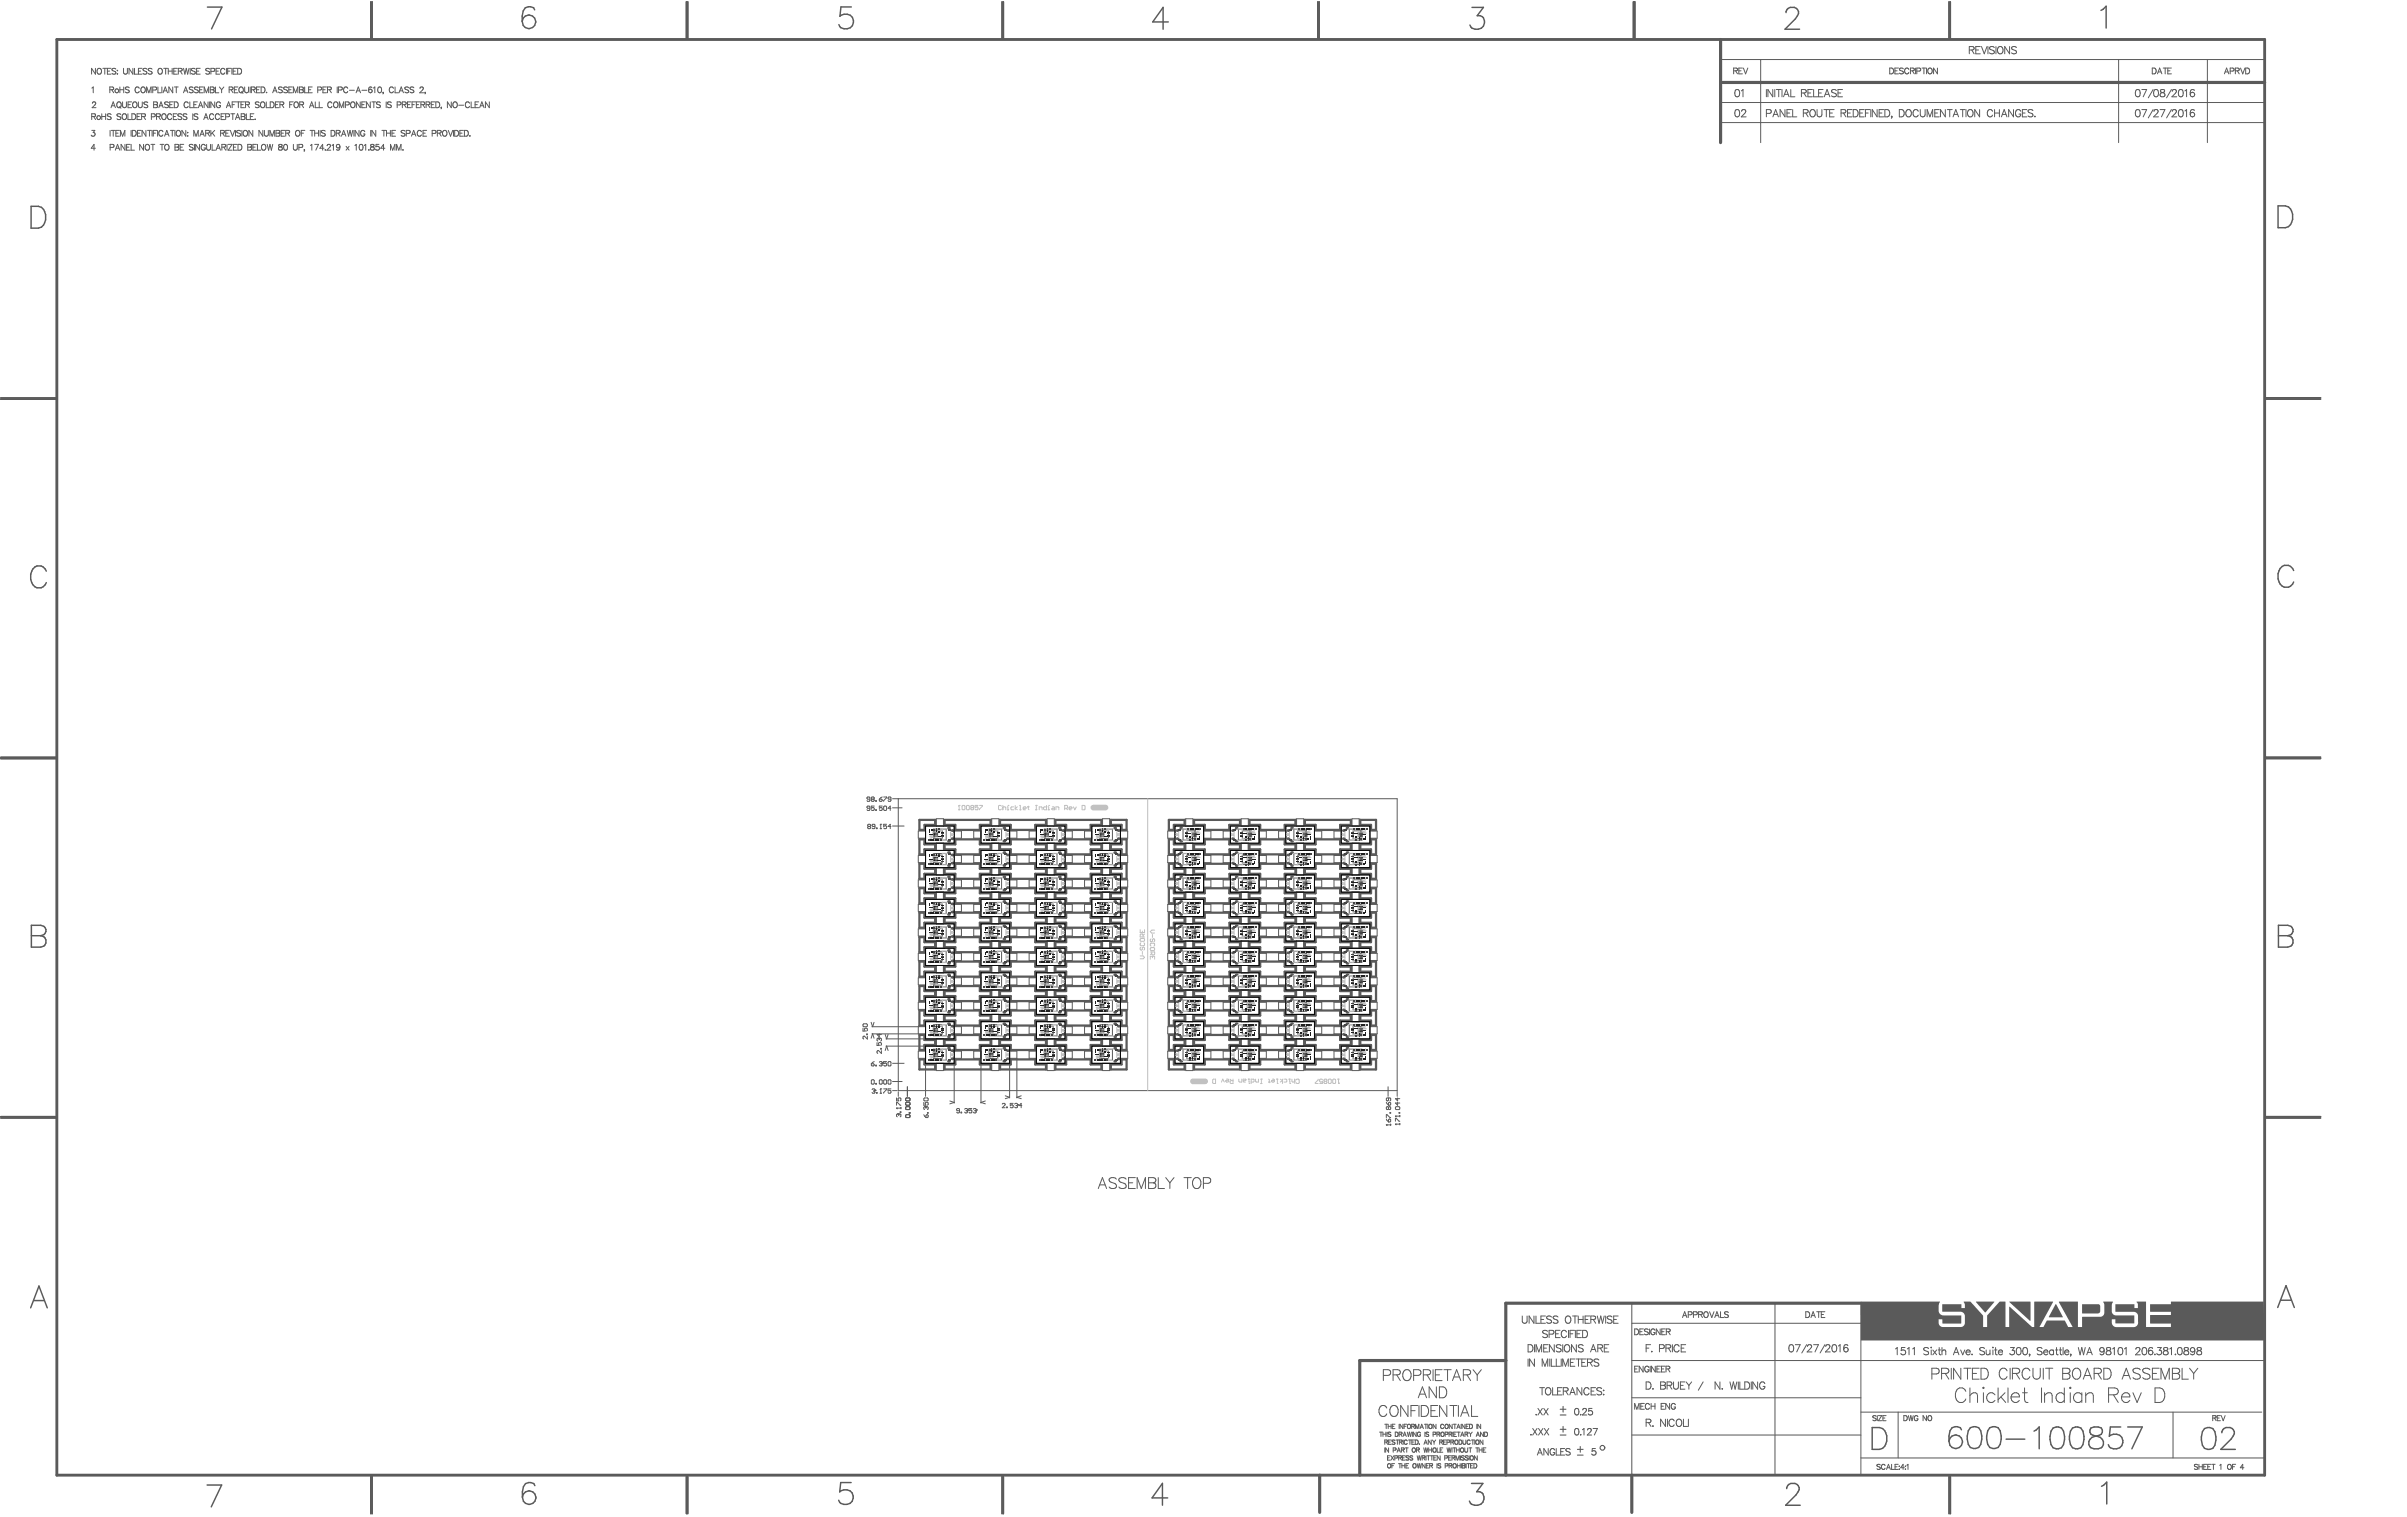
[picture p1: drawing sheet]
<svg xmlns="http://www.w3.org/2000/svg" width="2797mm" height="1762mm" viewBox="0 0 2797 1762" stroke-linecap="round" stroke-linejoin="round" font-family="sans-serif">
<g fill="none" stroke="#5a5a5a" stroke-width="1.16">
<path d="M1037 938h11M1037 928h7M1037 959h14M1012 1187l2 5M1013 1192h54M1014 1192h.1M1016 1187l-2 5M1013 1201h54M1014 1201h.1M1014 1201l2 5M1014 1201l-2 5M1019 1211v3h3l-1-2 1-1 2 1-1 2"/>
<path d="M1021 1206l-2 1 1 2M1023 1218h1h-1zM1029 1201l1 5M1030 1215h46M1030 1206h46M1030 1206h.1M1030 1215h.1M1030 1215l2 5M1030 1215l-1 5M1032 1201l-2 5M1024 1220v3l-3-3-2 1 1 2M1037 1235h14"/>
<path d="M1076 1235v38M1109 1235v46M1140 1235v46M1173 1229v46M1182 1229v46M1037 1256h11M1037 1267h6M1044 1268v5M1054 1262v11M1104 1279l5 1M1145 1279l-5 1M1168 1273l5 1"/>
<path d="M1173 1274h.1M1173 1274l-5 2M1182 1274h.1M1182 1274l5 2M1187 1273l-5 1M1613 1262v11M1624 1267v6M1108 1280h1M1109 1280l-5 2M1140 1280h.1M1140 1280l5 2"/>
</g>
<circle cx="1021" cy="1206" r=".3" fill="#5a5a5a"/>
<path d="M1021 1206l1 1M1022 1201v3l-3-3h5M1022 1207h.1M1022 1207l1-1 1 1-1 2M1115 1290h-2l-1-1 1-2 2 1v4h-1h-2M1117 1292h1h-1zM1121 1288l2-1 1 2" fill="none" stroke="#5a5a5a" stroke-width="1.16"/>
<circle cx="1124" cy="1289" r=".3" fill="#5a5a5a"/>
<path d="M1123 1290h.1M1123 1290l1 1-1 1h-2M1124 1289l-1 1M1129 1287h-3v3l2-1 1 1v2h-3M1131 1288l3-1v2" fill="none" stroke="#5a5a5a" stroke-width="1.16"/>
<circle cx="1134" cy="1289" r=".3" fill="#5a5a5a"/>
<path d="M1044 1294l-2 1 1 2M1133 1290h1M1134 1290v1v1h-3M1134 1289v1" fill="none" stroke="#5a5a5a" stroke-width="1.16"/>
<circle cx="1044" cy="1294" r=".3" fill="#5a5a5a"/>
<path d="M1042 1287h5M1044 1294v1M1044 1295h.1M1044 1295l1-1 2 1-1 2M1046 1291h1v1h-1zM1047 1286v2" fill="none" stroke="#5a5a5a" stroke-width="1.16"/>
<circle cx="1042" cy="1287" r=".3" fill="#5a5a5a"/>
<path d="M1042 1275v3h2v-2l2-1 1 1-1 2M1042 1287l1 1M1042 1284v-4l5 4M1074 1295l2 3M1075 1285l-1 1v3M1077 1295h2l-1 3h-2v-3zM1078 1292h1v1h-1z" fill="none" stroke="#5a5a5a" stroke-width="1.16"/>
<circle cx="1075" cy="1285" r=".3" fill="#5a5a5a"/>
<path d="M1074 1275h4l1 3h-1h-4zM1074 1280v4h2l-1-2 1-2 3 1-1 3M1075 1285l1 1M1076 1286v1M1076 1286l1-1 2 1-1 3M1611 1306h5M1616 1306v1" fill="none" stroke="#5a5a5a" stroke-width="1.16"/>
<circle cx="1611" cy="1306" r=".3" fill="#5a5a5a"/>
<g fill="none" stroke="#5a5a5a" stroke-width="1.16">
<path d="M1011 939h-3l-1-1 1-2 3 1v3l-1 1-3-1M1016 936h-3v3l1-1 2 1-1 2-2-1M1025 936h-3v3l2-1 1 1-1 2-2-1M1027 937l1-1 2 1v3l-1 1-2-1zM1035 939h-3l3-3v5M1018 940v1zM1013 1255v-1l3 1v3l-1 1-2-1zM1018 1258v1zM1022 1255l1-1 2 1v3l-1 1-2-1zM1027 1255l1-1 2 1v3l-1 1-2-1zM1032 1255l1-1 2 1v3v1l-3-1zM1013 1265h3l1 1"/>
<path d="M1614 1275v3h-1h-2l1-3h3l1 1-1 2M1611 1300l3 3M1611 1298v-3l5 3M1611 1280l3 4M1614 1281v-1l2 1-1 3h-1zM1614 1286v-1l2 1-1 3-1-1M1614 1286v2M1614 1286l-1-1-2 1 1 3 2-1M1615 1292h1v1h-1zM1611 1306l1 1M1614 1300h2l-1 3h-1z"/>
</g>
<circle cx="1017" cy="1266" r=".3" fill="#5a5a5a"/>
<path d="M1015 1267h1M1016 1267l1 1-1 2-3-1M1017 1266l-1 1M1018 1269h1v1h-1zM1023 1270h1M1024 1265v5" fill="none" stroke="#5a5a5a" stroke-width="1.16"/>
<circle cx="1024" cy="1265" r=".3" fill="#5a5a5a"/>
<g fill="none" stroke="#5a5a5a" stroke-width="1.16">
<path d="M1009 960l-1-1 1-2 3 1-1 2M1009 960l-1 1 1 1h3l-1-2M1009 960h2M1017 960h-3l-1-1 1-2 3 1v4h-1h-3M1024 957v5M1018 962h1h-1zM1023 962h1M1003 1190l1-1h3l1 3h-1h-3zM1003 1194v3h2v-1v-2l3 1-1 2M1007 1201h1v1h-1zM1008 1203v4l-3-4-2 1 1 3M1024 1265h-1"/>
<path d="M1027 1265h3l-3 5M1035 1265h-3v2l2-1 1 1v3l-3-1"/>
</g>
<circle cx="1024" cy="957" r=".3" fill="#5a5a5a"/>
<g fill="none" stroke="#5a5a5a" stroke-width="1.16">
<path d="M1011 928h-3l-1-1 1-1h3v4l-1 1-3-1M1013 928v1v2l3-1-1-2M1013 928v-1v-1h3l-1 2M1013 928h2M1018 930v1zM1022 928h2l1 2-2 1zM1025 926l-3 2M1027 926h3l-3 5M1035 928h-2l-1-1 1-1h2v4v1l-3-1M1024 957l-1 1M1030 957h-3v3l2-1 1 1-1 2h-2M1035 960h-3l3-3v5"/>
<path d="M1013 1235h2l1 2-3 1zM1016 1233l-3 2M1018 1237v1zM1022 1234l2-1 1 2"/>
</g>
<circle cx="1025" cy="1235" r=".3" fill="#5a5a5a"/>
<path d="M1024 1235h.1M1024 1235l1 1-1 2-2-1M1025 1235h-1M1030 1233h-3v2h2h1l-1 3-2-1M1032 1234l1-1 2 1v3v1l-3-1zM1053 1275h4v3h-4h-1zM1053 1295h4v2v1h-4l-1-1zM1053 1280h4v3v1h-4l-1-1zM1053 1285h4v3v1h-4l-1-1zM1057 1292v1zM1622 1306h5M1627 1305v1" fill="none" stroke="#5a5a5a" stroke-width="1.16"/>
<circle cx="1622" cy="1306" r=".3" fill="#5a5a5a"/>
<path d="M1622 1296h5M1627 1295v2M1622 1306h.1M1622 1302v-3l5 3" fill="none" stroke="#5a5a5a" stroke-width="1.16"/>
<circle cx="1622" cy="1296" r=".3" fill="#5a5a5a"/>
<path d="M1624 1275v3l-2-2h5M1165 1282l1-1 2 1-3 4h3M1170 1286h1h-1zM1177 1281h-3v3l2-1 1 1v2h-3M1179 1282l3-1v2M1622 1296v1M1622 1285h4l1 3-1 1h-4v-1zM1624 1280v4l-2-3h5M1626 1292h1v1h-1z" fill="none" stroke="#5a5a5a" stroke-width="1.16"/>
<circle cx="1182" cy="1283" r=".3" fill="#5a5a5a"/>
<g fill="none" stroke="#5a5a5a" stroke-width="1.16">
<path d="M1375 963h14v13h-14zM1379 965h9v9h-9zM1439 963h15v13h-15zM1444 965h8v9h-8zM1504 963h14v13h-14zM1508 965h9v9h-9zM1568 963h15v13h-15zM1572 965h9v9h-9zM1375 991h14v13h-14zM1379 993h9v9h-9zM1439 991h15v13h-15zM1444 993h8v9h-8z"/>
<path d="M1504 991h14v13h-14zM1508 993h9v9h-9zM1568 991h15v13h-15zM1572 993h9v9h-9zM1375 1020h14v13h-14zM1439 1020h15v13h-15zM1504 1020h14v13h-14zM1568 1020h15v13h-15zM1379 1022h9v9h-9zM1444 1022h8v9h-8zM1508 1022h9v9h-9zM1572 1022h9v9h-9z"/>
<path d="M1375 1048h14v13h-14zM1379 1050h9v9h-9zM1439 1048h15v13h-15zM1444 1050h8v9h-8zM1504 1048h14v13h-14zM1508 1050h9v9h-9zM1568 1048h15v13h-15zM1572 1050h9v9h-9zM1375 1077h14v12h-14zM1379 1078h9v9h-9zM1439 1077h15v12h-15zM1444 1078h8v9h-8z"/>
<path d="M1504 1077h14v12h-14zM1508 1078h9v9h-9zM1568 1077h15v12h-15zM1572 1078h9v9h-9zM1375 1105h14v13h-14zM1379 1107h9v9h-9zM1439 1105h15v13h-15zM1444 1107h8v9h-8zM1504 1105h14v13h-14zM1508 1107h9v9h-9zM1568 1105h15v13h-15zM1572 1107h9v9h-9z"/>
<path d="M1375 1133h14v13h-14zM1379 1135h9v9h-9zM1439 1133h15v13h-15zM1444 1135h8v9h-8zM1504 1133h14v13h-14zM1508 1135h9v9h-9zM1568 1133h15v13h-15zM1572 1135h9v9h-9zM1375 1162h14v13h-14zM1379 1164h9v9h-9zM1439 1162h15v13h-15zM1444 1164h8v9h-8z"/>
<path d="M1504 1162h14v13h-14zM1508 1164h9v9h-9zM1568 1162h15v13h-15zM1572 1164h9v9h-9zM1375 1190h14v13h-14zM1379 1192h9v9h-9zM1439 1190h15v13h-15zM1444 1192h8v9h-8zM1504 1190h14v13h-14zM1508 1192h9v9h-9zM1568 1190h15v13h-15zM1572 1192h9v9h-9z"/>
<path d="M1375 1219h14v12h-14zM1439 1219h15v12h-15zM1504 1219h14v12h-14zM1568 1219h15v12h-15zM1379 1221h9v8h-9zM1444 1221h8v8h-8zM1508 1221h9v8h-9zM1572 1221h9v8h-9zM1181 1284h1M1182 1284v1v1h-3M1182 1283v1M1188 1284h-4l3-3v5"/>
</g>
<g fill="none" stroke="#5a5a5a" stroke-width="2.6">
<path d="M1068 952h19v6h-13v6h-6zM1098 952h53v6h-12v6h-29v-6h-12zM1162 952h53l1 6h-13v6h-28v-6h-13zM1226 952h54v6h-13v6h-28v-6h-13zM1291 952h18v12h-6v-6h-12zM1358 952h19v6h-13v6h-6zM1388 952h53v6h-12v6h-29v-6h-12zM1452 952h53v6h-12v6h-29v-6h-12zM1516 952h54v6h-13v6h-28v-6h-13zM1581 952h18v12h-6v-6h-12zM1068 975h6v6h13v5h-13v6h-6zM1358 975h6v6h13v5h-13v6h-6z"/>
<path d="M1098 981h12v-6h29v6h12v5h-12v6h-29v-6h-12zM1098 986h.1M1162 981h13v-6h28v6h13v5h-13v6h-28v-6h-13zM1162 986h.1M1226 981h13v-6h28v6h13v5h-13v6h-28v-6h-12zM1227 986h-1M1291 981h12v-6h6v17h-6v-6h-12zM1388 981h12v-6h29v6h12v5h-12v6h-29v-6h-12zM1452 981h12v-6h29v6h12v5h-12v6h-29v-6h-12zM1516 981h13v-6h28v6h13v5h-13v6h-28v-6h-13zM1581 981h12v-6h6v17h-6v-6h-12zM1068 1003h6v6h13v6h-13v6h-6z"/>
<path d="M1098 1009h12v-6h29v6h12v6h-12v6h-29v-6h-12zM1098 1015h.1M1162 1009h13v-6h28v6h13v6h-13v6h-28v-6h-13zM1162 1015h.1M1226 1009h13v-6h28v6h13v6h-13v6h-28v-6h-12zM1227 1015h-1M1291 1009h12v-6h6v18h-6v-6h-12zM1358 1003h6v6h13v6h-13v6h-6zM1388 1009h12v-6h29v6h12v6h-12v6h-29v-6h-12zM1452 1009h12v-6h29v6h12v6h-12v6h-29v-6h-12zM1516 1009h13v-6h28v6h13v6h-13v6h-28v-6h-13zM1581 1009h12v-6h6v18h-6v-6h-12z"/>
<path d="M1068 1032h6v5h13v6h-13v6h-6zM1098 1037h12v-5h29v5h12v6h-12v6h-29v-6h-12zM1162 1037h13v-5h28v5h13v6h-13v6h-28v-6h-13zM1226 1037h13v-5h28v5h13v6h-13v6h-28v-6h-12zM1291 1037h12v-5h6v17h-6v-6h-12zM1358 1032h6v5h13v6h-13v6h-6zM1388 1037h12v-5h29v5h12v6h-12v6h-29v-6h-12zM1452 1037h12v-5h29v5h12v6h-12v6h-29v-6h-12zM1516 1037h13v-5h28v5h13v6h-13v6h-28v-6h-13zM1581 1037h12v-5h6v17h-6v-6h-12zM1068 1060h6v6h13v6h-13v5h-6zM1098 1043h.1"/>
<path d="M1162 1043h.1M1227 1043h-1M1358 1060h6v6h13v6h-13v5h-6zM1098 1066h12v-6h29v6h12v6h-12v5h-29v-5h-12zM1098 1072h.1M1162 1066h13v-6h28v6h13v6h-13v5h-28v-5h-13zM1162 1072h.1M1226 1066h13v-6h28v6h13v6h-13v5h-28v-5h-12zM1227 1072h-1M1291 1066h12v-6h6v17h-6v-5h-12zM1388 1066h12v-6h29v6h12v6h-12v5h-29v-5h-12zM1452 1066h12v-6h29v6h12v6h-12v5h-29v-5h-12z"/>
<path d="M1516 1066h13v-6h28v6h13v6h-13v5h-28v-5h-13zM1581 1066h12v-6h6v17h-6v-5h-12zM1068 1088h6v6h13v6h-13v6h-6zM1098 1094h12v-6h29v6h12v6h-12v6h-29v-6h-12zM1162 1094h13v-6h28v6h13v6h-13v6h-28v-6h-13zM1226 1094h13v-6h28v6h13v6h-13v6h-28v-6h-12zM1291 1094h12v-6h6v18h-6v-6h-12zM1358 1088h6v6h13v6h-13v6h-6zM1388 1094h12v-6h29v6h12v6h-12v6h-29v-6h-12zM1452 1094h12v-6h29v6h12v6h-12v6h-29v-6h-12zM1516 1094h13v-6h28v6h13v6h-13v6h-28v-6h-13zM1581 1094h12v-6h6v18h-6v-6h-12z"/>
<path d="M1068 1117h6v6h13v5h-13v6h-6zM1098 1100h.1M1162 1100h.1M1227 1100h-1M1358 1117h6v6h13v5h-13v6h-6zM1098 1123h12v-6h29v6h12v5h-12v6h-29v-6h-12zM1098 1128h.1M1162 1123h13v-6h28v6h13v5h-13v6h-28v-6h-13zM1162 1128h.1M1226 1123h13v-6h28v6h13v5h-13v6h-28v-6h-12zM1227 1128h-1M1291 1123h12v-6h6v17h-6v-6h-12z"/>
<path d="M1388 1123h12v-6h29v6h12v5h-12v6h-29v-6h-12zM1452 1123h12v-6h29v6h12v5h-12v6h-29v-6h-12zM1516 1123h13v-6h28v6h13v5h-13v6h-28v-6h-13zM1581 1123h12v-6h6v17h-6v-6h-12zM1068 1145h6v6h13v6h-13v6h-6zM1098 1151h12v-6h29v6h12v6h-12v6h-29v-6h-12zM1098 1157h.1M1162 1151h13v-6h28v6h13v6h-13v6h-28v-6h-13zM1162 1157h.1M1226 1151h13v-6h28v6h13v6h-13v6h-28v-6h-12zM1227 1157h-1M1291 1151h12v-6h6v18h-6v-6h-12z"/>
<path d="M1358 1145h6v6h13v6h-13v6h-6zM1388 1151h12v-6h29v6h12v6h-12v6h-29v-6h-12zM1452 1151h12v-6h29v6h12v6h-12v6h-29v-6h-12zM1516 1151h13v-6h28v6h13v6h-13v6h-28v-6h-13zM1581 1151h12v-6h6v18h-6v-6h-12zM1068 1174h6v5h13v6h-13v6h-6zM1098 1179h12v-5h29v5h12v6h-12v6h-29v-6h-12zM1162 1179h13v-5h28v5h13v6h-13v6h-28v-6h-13zM1226 1179h13v-5h28v5h13v6h-13v6h-28v-6h-12zM1291 1179h12v-5h6v17h-6v-6h-12zM1358 1174h6v5h13v6h-13v6h-6zM1388 1179h12v-5h29v5h12v6h-12v6h-29v-6h-12z"/>
<path d="M1452 1179h12v-5h29v5h12v6h-12v6h-29v-6h-12zM1516 1179h13v-5h28v5h13v6h-13v6h-28v-6h-13zM1581 1179h12v-5h6v17h-6v-6h-12zM1098 1185h.1M1162 1185h.1M1227 1185h-1M1068 1202h6v6h13v6h-13v5h-6zM1098 1208h12v-6h29v6h12v6h-12v5h-29v-5h-12zM1098 1214h.1M1162 1208h13v-6h28v6h13v6h-13v5h-28v-5h-13zM1162 1214h.1M1226 1208h13v-6h28v6h13v6h-13v5h-28v-5h-12z"/>
<path d="M1227 1214h-1M1291 1208h12v-6h6v17h-6v-5h-12zM1358 1202h6v6h13v6h-13v5h-6zM1388 1208h12v-6h29v6h12v6h-12v5h-29v-5h-12zM1452 1208h12v-6h29v6h12v6h-12v5h-29v-5h-12zM1516 1208h13v-6h28v6h13v6h-13v5h-28v-5h-13zM1581 1208h12v-6h6v17h-6v-5h-12zM1068 1230h6v6h13v6h-19zM1098 1236h12v-6h29v6h12v6h-53zM1162 1236h13v-6h28v6h13v6h-54zM1227 1236h12v-6h28v6h13v6h-53zM1291 1236h12v-6h6v12h-18z"/>
<path d="M1358 1230h6v6h13v6h-19zM1388 1236h12v-6h29v6h12v6h-53zM1452 1236h12v-6h29v6h12v6h-53zM1516 1236h13v-6h28v6h13v6h-54zM1581 1236h12v-6h6v12h-18z"/>
</g>
<g fill="#5a5a5a">
<circle cx="1565" cy="977" r="1.7"/>
<circle cx="1561" cy="974" r="1.7"/>
<circle cx="1561" cy="965" r="1.7"/>
<circle cx="1565" cy="962" r="1.7"/>
<circle cx="1501" cy="977" r="1.7"/>
<circle cx="1497" cy="974" r="1.7"/>
<circle cx="1497" cy="965" r="1.7"/>
<circle cx="1501" cy="962" r="1.7"/>
<circle cx="1437" cy="977" r="1.7"/>
<circle cx="1432" cy="974" r="1.7"/>
<circle cx="1432" cy="965" r="1.7"/>
<circle cx="1437" cy="962" r="1.7"/>
<circle cx="1372" cy="977" r="1.7"/>
<circle cx="1368" cy="974" r="1.7"/>
<circle cx="1368" cy="965" r="1.7"/>
<circle cx="1372" cy="962" r="1.7"/>
<circle cx="1565" cy="1005" r="1.7"/>
<circle cx="1561" cy="1002" r="1.7"/>
<circle cx="1561" cy="993" r="1.7"/>
<circle cx="1565" cy="990" r="1.7"/>
<circle cx="1501" cy="1005" r="1.7"/>
<circle cx="1497" cy="1002" r="1.7"/>
<circle cx="1497" cy="993" r="1.7"/>
<circle cx="1501" cy="990" r="1.7"/>
<circle cx="1437" cy="1005" r="1.7"/>
<circle cx="1432" cy="1002" r="1.7"/>
<circle cx="1432" cy="993" r="1.7"/>
<circle cx="1437" cy="990" r="1.7"/>
<circle cx="1372" cy="1005" r="1.7"/>
<circle cx="1368" cy="1002" r="1.7"/>
<circle cx="1368" cy="993" r="1.7"/>
<circle cx="1372" cy="990" r="1.7"/>
<circle cx="1565" cy="1034" r="1.7"/>
<circle cx="1561" cy="1031" r="1.7"/>
<circle cx="1561" cy="1021" r="1.7"/>
<circle cx="1565" cy="1019" r="1.7"/>
<circle cx="1501" cy="1034" r="1.7"/>
<circle cx="1497" cy="1031" r="1.7"/>
<circle cx="1497" cy="1021" r="1.7"/>
<circle cx="1501" cy="1019" r="1.7"/>
<circle cx="1437" cy="1034" r="1.7"/>
<circle cx="1432" cy="1031" r="1.7"/>
<circle cx="1432" cy="1021" r="1.7"/>
<circle cx="1437" cy="1019" r="1.7"/>
<circle cx="1372" cy="1034" r="1.7"/>
<circle cx="1368" cy="1031" r="1.7"/>
<circle cx="1368" cy="1021" r="1.7"/>
<circle cx="1372" cy="1019" r="1.7"/>
<circle cx="1565" cy="1062" r="1.7"/>
<circle cx="1561" cy="1059" r="1.7"/>
<circle cx="1561" cy="1050" r="1.7"/>
<circle cx="1565" cy="1047" r="1.7"/>
<circle cx="1501" cy="1062" r="1.7"/>
<circle cx="1497" cy="1059" r="1.7"/>
<circle cx="1497" cy="1050" r="1.7"/>
<circle cx="1501" cy="1047" r="1.7"/>
<circle cx="1437" cy="1062" r="1.7"/>
<circle cx="1432" cy="1059" r="1.7"/>
<circle cx="1432" cy="1050" r="1.7"/>
<circle cx="1437" cy="1047" r="1.7"/>
<circle cx="1372" cy="1062" r="1.7"/>
<circle cx="1368" cy="1059" r="1.7"/>
<circle cx="1368" cy="1050" r="1.7"/>
<circle cx="1372" cy="1047" r="1.7"/>
<circle cx="1565" cy="1090" r="1.7"/>
<circle cx="1561" cy="1088" r="1.7"/>
<circle cx="1561" cy="1078" r="1.7"/>
<circle cx="1565" cy="1075" r="1.7"/>
<circle cx="1501" cy="1090" r="1.7"/>
<circle cx="1497" cy="1088" r="1.7"/>
<circle cx="1497" cy="1078" r="1.7"/>
<circle cx="1501" cy="1075" r="1.7"/>
<circle cx="1437" cy="1090" r="1.7"/>
<circle cx="1432" cy="1088" r="1.7"/>
<circle cx="1432" cy="1078" r="1.7"/>
<circle cx="1437" cy="1075" r="1.7"/>
<circle cx="1372" cy="1090" r="1.7"/>
<circle cx="1368" cy="1088" r="1.7"/>
<circle cx="1368" cy="1078" r="1.7"/>
<circle cx="1372" cy="1075" r="1.7"/>
<circle cx="1565" cy="1119" r="1.7"/>
<circle cx="1561" cy="1116" r="1.7"/>
<circle cx="1561" cy="1107" r="1.7"/>
<circle cx="1565" cy="1104" r="1.7"/>
<circle cx="1501" cy="1119" r="1.7"/>
<circle cx="1497" cy="1116" r="1.7"/>
<circle cx="1497" cy="1107" r="1.7"/>
<circle cx="1501" cy="1104" r="1.7"/>
<circle cx="1437" cy="1119" r="1.7"/>
<circle cx="1432" cy="1116" r="1.7"/>
<circle cx="1432" cy="1107" r="1.7"/>
<circle cx="1437" cy="1104" r="1.7"/>
<circle cx="1372" cy="1119" r="1.7"/>
<circle cx="1368" cy="1116" r="1.7"/>
<circle cx="1368" cy="1107" r="1.7"/>
<circle cx="1372" cy="1104" r="1.7"/>
<circle cx="1565" cy="1147" r="1.7"/>
<circle cx="1561" cy="1144" r="1.7"/>
<circle cx="1561" cy="1135" r="1.7"/>
<circle cx="1565" cy="1132" r="1.7"/>
<circle cx="1501" cy="1147" r="1.7"/>
<circle cx="1497" cy="1144" r="1.7"/>
<circle cx="1497" cy="1135" r="1.7"/>
<circle cx="1501" cy="1132" r="1.7"/>
<circle cx="1437" cy="1147" r="1.7"/>
<circle cx="1432" cy="1144" r="1.7"/>
<circle cx="1432" cy="1135" r="1.7"/>
<circle cx="1437" cy="1132" r="1.7"/>
<circle cx="1372" cy="1147" r="1.7"/>
<circle cx="1368" cy="1144" r="1.7"/>
<circle cx="1368" cy="1135" r="1.7"/>
<circle cx="1372" cy="1132" r="1.7"/>
<circle cx="1565" cy="1176" r="1.7"/>
<circle cx="1561" cy="1173" r="1.7"/>
<circle cx="1561" cy="1163" r="1.7"/>
<circle cx="1565" cy="1161" r="1.7"/>
<circle cx="1501" cy="1176" r="1.7"/>
<circle cx="1497" cy="1173" r="1.7"/>
<circle cx="1497" cy="1163" r="1.7"/>
<circle cx="1501" cy="1161" r="1.7"/>
<circle cx="1437" cy="1176" r="1.7"/>
<circle cx="1432" cy="1173" r="1.7"/>
<circle cx="1432" cy="1163" r="1.7"/>
<circle cx="1437" cy="1161" r="1.7"/>
<circle cx="1372" cy="1176" r="1.7"/>
<circle cx="1368" cy="1173" r="1.7"/>
<circle cx="1368" cy="1163" r="1.7"/>
<circle cx="1372" cy="1161" r="1.7"/>
<circle cx="1565" cy="1204" r="1.7"/>
<circle cx="1561" cy="1201" r="1.7"/>
<circle cx="1561" cy="1192" r="1.7"/>
<circle cx="1565" cy="1189" r="1.7"/>
<circle cx="1501" cy="1204" r="1.7"/>
<circle cx="1497" cy="1201" r="1.7"/>
<circle cx="1497" cy="1192" r="1.7"/>
<circle cx="1501" cy="1189" r="1.7"/>
<circle cx="1437" cy="1204" r="1.7"/>
<circle cx="1432" cy="1201" r="1.7"/>
<circle cx="1432" cy="1192" r="1.7"/>
<circle cx="1437" cy="1189" r="1.7"/>
<circle cx="1372" cy="1204" r="1.7"/>
<circle cx="1368" cy="1201" r="1.7"/>
<circle cx="1368" cy="1192" r="1.7"/>
<circle cx="1372" cy="1189" r="1.7"/>
<circle cx="1565" cy="1232" r="1.7"/>
<circle cx="1561" cy="1230" r="1.7"/>
<circle cx="1561" cy="1220" r="1.7"/>
<circle cx="1565" cy="1217" r="1.7"/>
<circle cx="1501" cy="1232" r="1.7"/>
<circle cx="1497" cy="1230" r="1.7"/>
<circle cx="1497" cy="1220" r="1.7"/>
<circle cx="1501" cy="1217" r="1.7"/>
<circle cx="1437" cy="1232" r="1.7"/>
<circle cx="1432" cy="1230" r="1.7"/>
<circle cx="1432" cy="1220" r="1.7"/>
<circle cx="1437" cy="1217" r="1.7"/>
<circle cx="1372" cy="1232" r="1.7"/>
<circle cx="1368" cy="1230" r="1.7"/>
<circle cx="1368" cy="1220" r="1.7"/>
<circle cx="1372" cy="1217" r="1.7"/>
</g>
<g fill="none" stroke="#5a5a5a" stroke-width="1.16">
<path d="M1085 963h15v13h-15zM1086 965h9v9h-9zM1149 963h15v13h-15zM1151 965h8v9h-8zM1214 963h14v13h-14zM1215 965h9v9h-9zM1278 963h15v13h-15zM1279 965h9v9h-9zM1085 991h15v13h-15zM1086 993h9v9h-9zM1149 991h15v13h-15zM1151 993h8v9h-8z"/>
<path d="M1214 991h14v13h-14zM1215 993h9v9h-9zM1278 991h15v13h-15zM1279 993h9v9h-9zM1085 1020h15v12h-15zM1149 1020h15v12h-15zM1214 1020h14v12h-14zM1278 1020h15v12h-15zM1086 1022h9v8h-9zM1151 1022h8v8h-8zM1215 1022h9v8h-9zM1279 1022h9v8h-9z"/>
<path d="M1085 1048h15v13h-15zM1086 1050h9v9h-9zM1149 1048h15v13h-15zM1151 1050h8v9h-8zM1214 1048h14v13h-14zM1215 1050h9v9h-9zM1278 1048h15v13h-15zM1279 1050h9v9h-9zM1085 1076h15v13h-15zM1086 1078h9v9h-9zM1149 1076h15v13h-15zM1151 1078h8v9h-8z"/>
<path d="M1214 1076h14v13h-14zM1215 1078h9v9h-9zM1278 1076h15v13h-15zM1279 1078h9v9h-9zM1085 1105h15v13h-15zM1086 1107h9v9h-9zM1149 1105h15v13h-15zM1151 1107h8v9h-8zM1214 1105h14v13h-14zM1215 1107h9v9h-9zM1278 1105h15v13h-15zM1279 1107h9v9h-9z"/>
<path d="M1085 1133h15v13h-15zM1086 1135h9v9h-9zM1149 1133h15v13h-15zM1151 1135h8v9h-8zM1214 1133h14v13h-14zM1215 1135h9v9h-9zM1278 1133h15v13h-15zM1279 1135h9v9h-9zM1085 1162h15v13h-15zM1086 1164h9v9h-9zM1149 1162h15v13h-15zM1151 1164h8v9h-8z"/>
<path d="M1214 1162h14v13h-14zM1215 1164h9v9h-9zM1278 1162h15v13h-15zM1279 1164h9v9h-9zM1085 1190h15v13h-15zM1086 1192h9v9h-9zM1149 1190h15v13h-15zM1151 1192h8v9h-8zM1214 1190h14v13h-14zM1215 1192h9v9h-9zM1278 1190h15v13h-15zM1279 1192h9v9h-9z"/>
<path d="M1085 1218h15v13h-15zM1149 1218h15v13h-15zM1214 1218h14v13h-14zM1278 1218h15v13h-15zM1086 1220h9v9h-9zM1151 1220h8v9h-8zM1215 1220h9v9h-9zM1279 1220h9v9h-9z"/>
</g>
<g fill="#5a5a5a">
<path d="M2296 1512h22l-11 12z"/>
<path d="M2389 1515h1l7 15h-16z"/>
<path d="M2420 1515h19l2 2-1 7-2 1h-18z"/>
<path d="M2335 1512h25v22z"/>
<path d="M2162 1512h92l-1 4v6a6 6 0 0 0 5 6h21v9h-21l-1-5h-4v4a5 5 0 0 0 5 5h21a5 5 0 0 0 4-5v-8a5 5 0 0 0-5-5h-21v-8h22v4h4v-4l-1-3h8l15 16v13h4v-13l15-16h7v29h4v-23l27 23h2v-29h22l-16 29h5l4-7h20l4 7h6l-16-29h22v29h5v-12h21a5 5 0 0 0 4-4v-10l-1-3h11l-1 3v8a5 5 0 0 0 5 5h21v9h-21l-1-5h-4v4a5 5 0 0 0 6 5h19a5 5 0 0 0 6-6v-7a5 5 0 0 0-6-5h-20l-1-8h22v4h4v-4l-1-3h11v29h29v-4h-24v-10h24v-4h-24v-8h24v-3h108l1 45h-469z"/>
<circle cx="1102" cy="1217" r="1.7"/>
<circle cx="1106" cy="1220" r="1.7"/>
<circle cx="1106" cy="1230" r="1.7"/>
<circle cx="1102" cy="1232" r="1.7"/>
<circle cx="1167" cy="1217" r="1.7"/>
<circle cx="1171" cy="1220" r="1.7"/>
<circle cx="1171" cy="1230" r="1.7"/>
<circle cx="1167" cy="1232" r="1.7"/>
<circle cx="1231" cy="1217" r="1.7"/>
<circle cx="1235" cy="1220" r="1.7"/>
<circle cx="1235" cy="1230" r="1.7"/>
<circle cx="1231" cy="1232" r="1.7"/>
<circle cx="1295" cy="1217" r="1.7"/>
<circle cx="1300" cy="1220" r="1.7"/>
<circle cx="1300" cy="1230" r="1.7"/>
<circle cx="1295" cy="1232" r="1.7"/>
<circle cx="1102" cy="1189" r="1.7"/>
<circle cx="1106" cy="1192" r="1.7"/>
<circle cx="1106" cy="1201" r="1.7"/>
<circle cx="1102" cy="1204" r="1.7"/>
<circle cx="1167" cy="1189" r="1.7"/>
<circle cx="1171" cy="1192" r="1.7"/>
<circle cx="1171" cy="1201" r="1.7"/>
<circle cx="1167" cy="1204" r="1.7"/>
<circle cx="1231" cy="1189" r="1.7"/>
<circle cx="1235" cy="1192" r="1.7"/>
<circle cx="1235" cy="1201" r="1.7"/>
<circle cx="1231" cy="1204" r="1.7"/>
<circle cx="1295" cy="1189" r="1.7"/>
<circle cx="1300" cy="1192" r="1.7"/>
<circle cx="1300" cy="1201" r="1.7"/>
<circle cx="1295" cy="1204" r="1.7"/>
<circle cx="1102" cy="1161" r="1.7"/>
<circle cx="1106" cy="1163" r="1.7"/>
<circle cx="1106" cy="1173" r="1.7"/>
<circle cx="1102" cy="1176" r="1.7"/>
<circle cx="1167" cy="1161" r="1.7"/>
<circle cx="1171" cy="1163" r="1.7"/>
<circle cx="1171" cy="1173" r="1.7"/>
<circle cx="1167" cy="1176" r="1.7"/>
<circle cx="1231" cy="1161" r="1.7"/>
<circle cx="1235" cy="1163" r="1.7"/>
<circle cx="1235" cy="1173" r="1.7"/>
<circle cx="1231" cy="1176" r="1.7"/>
<circle cx="1295" cy="1161" r="1.7"/>
<circle cx="1300" cy="1163" r="1.7"/>
<circle cx="1300" cy="1173" r="1.7"/>
<circle cx="1295" cy="1176" r="1.7"/>
<circle cx="1102" cy="1132" r="1.7"/>
<circle cx="1106" cy="1135" r="1.7"/>
<circle cx="1106" cy="1144" r="1.7"/>
<circle cx="1102" cy="1147" r="1.7"/>
<circle cx="1167" cy="1132" r="1.7"/>
<circle cx="1171" cy="1135" r="1.7"/>
<circle cx="1171" cy="1144" r="1.7"/>
<circle cx="1167" cy="1147" r="1.7"/>
<circle cx="1231" cy="1132" r="1.7"/>
<circle cx="1235" cy="1135" r="1.7"/>
<circle cx="1235" cy="1144" r="1.7"/>
<circle cx="1231" cy="1147" r="1.7"/>
<circle cx="1295" cy="1132" r="1.7"/>
<circle cx="1300" cy="1135" r="1.7"/>
<circle cx="1300" cy="1144" r="1.7"/>
<circle cx="1295" cy="1147" r="1.7"/>
<circle cx="1102" cy="1104" r="1.7"/>
<circle cx="1106" cy="1107" r="1.7"/>
<circle cx="1106" cy="1116" r="1.7"/>
<circle cx="1102" cy="1119" r="1.7"/>
<circle cx="1167" cy="1104" r="1.7"/>
<circle cx="1171" cy="1107" r="1.7"/>
<circle cx="1171" cy="1116" r="1.7"/>
<circle cx="1167" cy="1119" r="1.7"/>
<circle cx="1231" cy="1104" r="1.7"/>
<circle cx="1235" cy="1107" r="1.7"/>
<circle cx="1235" cy="1116" r="1.7"/>
<circle cx="1231" cy="1119" r="1.7"/>
<circle cx="1295" cy="1104" r="1.7"/>
<circle cx="1300" cy="1107" r="1.7"/>
<circle cx="1300" cy="1116" r="1.7"/>
<circle cx="1295" cy="1119" r="1.7"/>
<circle cx="1102" cy="1075" r="1.7"/>
<circle cx="1106" cy="1078" r="1.7"/>
<circle cx="1106" cy="1088" r="1.7"/>
<circle cx="1102" cy="1090" r="1.7"/>
<circle cx="1167" cy="1075" r="1.7"/>
<circle cx="1171" cy="1078" r="1.7"/>
<circle cx="1171" cy="1088" r="1.7"/>
<circle cx="1167" cy="1090" r="1.7"/>
<circle cx="1231" cy="1075" r="1.7"/>
<circle cx="1235" cy="1078" r="1.7"/>
<circle cx="1235" cy="1088" r="1.7"/>
<circle cx="1231" cy="1090" r="1.7"/>
<circle cx="1295" cy="1075" r="1.7"/>
<circle cx="1300" cy="1078" r="1.7"/>
<circle cx="1300" cy="1088" r="1.7"/>
<circle cx="1295" cy="1090" r="1.7"/>
<circle cx="1102" cy="1047" r="1.7"/>
<circle cx="1106" cy="1050" r="1.7"/>
<circle cx="1106" cy="1059" r="1.7"/>
<circle cx="1102" cy="1062" r="1.7"/>
<circle cx="1167" cy="1047" r="1.7"/>
<circle cx="1171" cy="1050" r="1.7"/>
<circle cx="1171" cy="1059" r="1.7"/>
<circle cx="1167" cy="1062" r="1.7"/>
<circle cx="1231" cy="1047" r="1.7"/>
<circle cx="1235" cy="1050" r="1.7"/>
<circle cx="1235" cy="1059" r="1.7"/>
<circle cx="1231" cy="1062" r="1.7"/>
<circle cx="1295" cy="1047" r="1.7"/>
<circle cx="1300" cy="1050" r="1.7"/>
<circle cx="1300" cy="1059" r="1.7"/>
<circle cx="1295" cy="1062" r="1.7"/>
<circle cx="1102" cy="1019" r="1.7"/>
<circle cx="1106" cy="1021" r="1.7"/>
<circle cx="1106" cy="1031" r="1.7"/>
<circle cx="1102" cy="1034" r="1.7"/>
<circle cx="1167" cy="1019" r="1.7"/>
<circle cx="1171" cy="1021" r="1.7"/>
<circle cx="1171" cy="1031" r="1.7"/>
<circle cx="1167" cy="1034" r="1.7"/>
<circle cx="1231" cy="1019" r="1.7"/>
<circle cx="1235" cy="1021" r="1.7"/>
<circle cx="1235" cy="1031" r="1.7"/>
<circle cx="1231" cy="1034" r="1.7"/>
<circle cx="1295" cy="1019" r="1.7"/>
<circle cx="1300" cy="1021" r="1.7"/>
<circle cx="1300" cy="1031" r="1.7"/>
<circle cx="1295" cy="1034" r="1.7"/>
<circle cx="1102" cy="990" r="1.7"/>
<circle cx="1106" cy="993" r="1.7"/>
<circle cx="1106" cy="1002" r="1.7"/>
<circle cx="1102" cy="1005" r="1.7"/>
<circle cx="1167" cy="990" r="1.7"/>
<circle cx="1171" cy="993" r="1.7"/>
<circle cx="1171" cy="1002" r="1.7"/>
<circle cx="1167" cy="1005" r="1.7"/>
<circle cx="1231" cy="990" r="1.7"/>
<circle cx="1235" cy="993" r="1.7"/>
<circle cx="1235" cy="1002" r="1.7"/>
<circle cx="1231" cy="1005" r="1.7"/>
<circle cx="1295" cy="990" r="1.7"/>
<circle cx="1300" cy="993" r="1.7"/>
<circle cx="1300" cy="1002" r="1.7"/>
<circle cx="1295" cy="1005" r="1.7"/>
<circle cx="1102" cy="962" r="1.7"/>
<circle cx="1106" cy="965" r="1.7"/>
<circle cx="1106" cy="974" r="1.7"/>
<circle cx="1102" cy="977" r="1.7"/>
<circle cx="1167" cy="962" r="1.7"/>
<circle cx="1171" cy="965" r="1.7"/>
<circle cx="1171" cy="974" r="1.7"/>
<circle cx="1167" cy="977" r="1.7"/>
<circle cx="1231" cy="962" r="1.7"/>
<circle cx="1235" cy="965" r="1.7"/>
<circle cx="1235" cy="974" r="1.7"/>
<circle cx="1231" cy="977" r="1.7"/>
<circle cx="1295" cy="962" r="1.7"/>
<circle cx="1300" cy="965" r="1.7"/>
<circle cx="1300" cy="974" r="1.7"/>
<circle cx="1295" cy="977" r="1.7"/>
</g>
<g fill="none" stroke="#5a5a5a" stroke-width="1.3">
<path d="M1813 1637h7M1816 1633v7M1813 1660h7M1813 1643h7M1816 1657v6M1813 1667h7M1836 1680v7M1833 1690h7M1833 1683h7"/>
<circle cx="1862" cy="1681" r="2.8"/>
</g>
<g fill="none" stroke="#5a5a5a" stroke-width="1.7">
<path d="M241 8h17l-12 26M431 2v43M432 2v43M621 11l-1-2a8 8 0 0 0-12 4l-1 6v6M798 2v43M799 2v43M989 8h-12l-1 11a9 9 0 0 1 13 0 9 9 0 0 1-1 13 9 9 0 0 1-13-3M1165 2v43M1166 2v43M1531 2v43M1533 2v43M1711 9h13l-7 9a7 7 0 0 1 8 4 7 7 0 0 1-1 8 9 9 0 0 1-16-1"/>
<path d="M1898 2v43M1900 2v43M2076 15a6 6 0 0 1 4-6h5a6 6 0 0 1 4 9l-3 4-12 12h17M2265 2v42M2266 2v43M2442 12l6-5v26M1358 25h-18l12-16v25M36 240h9a12 12 0 0 1 8 15 11 11 0 0 1-8 10h-9zM2647 239h9a12 12 0 0 1 8 16 11 11 0 0 1-8 9h-9zM1 464h64M1 462h64M2633 464h64"/>
<path d="M2633 462h64M54 663a9 9 0 0 0-9-6 9 9 0 0 0-8 6 14 14 0 0 0 6 20 9 9 0 0 0 11-6M2665 663a9 9 0 0 0-8-7 9 9 0 0 0-8 7 14 14 0 0 0 6 19 9 9 0 0 0 10-6M1 879h64M2633 879h64M1 881h64M2633 881h64M36 1075h11l4 1a6 6 0 0 1 0 9l-4 2a7 7 0 0 1 7 6 7 7 0 0 1-7 7h-11zM2648 1075h11l3 1a6 6 0 0 1 0 9l-3 2a7 7 0 0 1 6 6 7 7 0 0 1-6 7h-11zM36 1087h11M2648 1087h11M1 1297h64"/>
<path d="M1 1298h64M2633 1297h64M2633 1298h64M36 1519l9-25 10 25M39 1510h12M2647 1518l10-25 9 25M2651 1510h12M2176 1658h8a12 12 0 0 1 9 16 11 11 0 0 1-9 9h-8zM2290 1658a8 8 0 0 1 12 4 21 21 0 0 1-3 19 8 8 0 0 1-12-4 21 21 0 0 1 3-19zM2312 1658a8 8 0 0 1 12 4 21 21 0 0 1-2 19 8 8 0 0 1-12-4 21 21 0 0 1 2-19zM2386 1658a8 8 0 0 1 12 4 21 21 0 0 1-2 19 8 8 0 0 1-12-3 21 21 0 0 1 2-20zM2409 1658a8 8 0 0 1 12 4 21 21 0 0 1-3 19 8 8 0 0 1-12-3 21 21 0 0 1 3-20z"/>
<path d="M2430 1658a5 5 0 0 0 2 9l5 1a7 7 0 0 1 7 7 7 7 0 0 1-6 8h-4a7 7 0 0 1-7-8 7 7 0 0 1 8-7l5-1a5 5 0 0 0 2-9l-4-1h-4zM2465 1657h-13l-1 11a9 9 0 0 1 14 0 9 9 0 0 1-2 13 9 9 0 0 1-13-3M2473 1657h17l-13 26M2562 1659a8 8 0 0 1 12 4 21 21 0 0 1-2 19 8 8 0 0 1-13-4 21 21 0 0 1 3-19zM2279 1661l-1-3a8 8 0 0 0-12 4l-1 6v6M2331 1671h22M2364 1662l6-5v26M2582 1664a6 6 0 0 1 5-6h5a6 6 0 0 1 3 10l-2 3-12 12h17M431 1715v43M432 1715v43M798 1715v43M799 1715v43"/>
<path d="M1165 1715v43M1166 1715v43M2265 1715v43M2267 1715v43M241 1725h17l-13 25M622 1725l-2-2a8 8 0 0 0-12 4l-1 6v6M989 1722h-12l-1 11a9 9 0 0 1 13 0 9 9 0 0 1-1 13 9 9 0 0 1-13-4M1357 1740h-18l12-17v25M1710 1723h13l-7 9a7 7 0 0 1 8 4 7 7 0 0 1-1 9 9 9 0 0 1-15-2M2076 1729a6 6 0 0 1 5-6h5a6 6 0 0 1 4 9l-3 4-12 12h17M2442 1726l6-5v26"/>
<circle cx="615" cy="25" r="8"/>
<circle cx="2273" cy="1674" r="8"/>
<circle cx="615" cy="1739" r="8"/>
</g>
<path d="M1999 46v120M1999 96h633M2163 1514h-413v199M1750 1580h-170v133M1534 1713v43M1896 1713v43" fill="none" stroke="#5a5a5a" stroke-width="3.7"/>
<g fill="none" stroke="#5a5a5a" stroke-width="1.16">
<path d="M2289 58h4l1-2v-1l-5-1v8M2291 58l3 4M2296 58h3M2301 54h-5v8h5M2303 54l3 8 3-8M2310 54v8M2318 55l-2-1-4 1 1 2 4 2 1 1v1l-2 1-4-1M2320 54v8M2323 54a4 4 0 0 1 5 4 4 4 0 0 1-5 4l-2-3v-2zM2335 54v8l-5-8v8M2343 55l-2-1-3 1v2l4 2 1 1v1l-2 1-3-1M111 79v7l-5-7v7"/>
<path d="M114 80a3 3 0 0 1 4 3 3 3 0 0 1-4 3l-1-2zM119 79h5M122 79v7M129 79h-4v7h4M144 79v5l1 2 3-1v-6M154 79v7l-4-7v7M156 79v7h4M165 79h-4v7h4M185 80a3 3 0 0 1 4 3 3 3 0 0 1-4 3l-1-2zM190 79h5M193 79v7M196 79v7"/>
<path d="M200 79v7M206 79h-4v7h4M213 79l2 7 1-7 2 7 2-7M221 79v7M233 79h-5v7h5M255 79h-4v7h4M263 79v7M269 79h-4v7M269 79v7M275 79h-4v7h4M276 79h2a4 4 0 0 1 3 4 4 4 0 0 1-3 3h-2zM2001 69h-2h633"/>
<path d="M2025 79h-4v7h4M2026 79l3 7 2-7M2046 69v97M2196 79h2a4 4 0 0 1 3 3 4 4 0 0 1-3 4h-2zM2206 79h-4v7h4M2226 79v7M2234 79h4M2236 79v7M2239 79v7M2242 79a3 3 0 0 1 4 3 3 3 0 0 1-4 3l-2-2zM2251 79v7l-4-7v7M2462 69v97"/>
<path d="M2501 79h2a4 4 0 0 1 3 3 4 4 0 0 1-3 4h-2zM2514 79h4M2516 79v7M2523 79h-4v7h4M2565 69v97M2604 79l2 7 3-7M2610 79h2a4 4 0 0 1 2 3 4 4 0 0 1-2 4h-2zM125 83h2M135 80l-2-1-3 1 1 2 3 2 1 1-2 1-3-1M136 85v1zM136 82h.1M161 83h2"/>
<path d="M171 80l-2-1-3 1 1 2 3 2 1 1-2 1-3-1M177 80l-2-1-3 1 1 2 3 2 1 1-2 1-3-1M196 83h4M202 83h3M207 83l4-1v-2l-4-1v7M209 83l3 3M227 80l-2-1-3 1 1 2 4 2v1l-2 1-3-1M228 83h3M244 80l-2-1-3 1 1 2 4 2v1l-2 1-3-1M245 83h4v-3l-4-1v7M251 83h3M261 81a2.5 2.5 0 0 0-3-2 2.5 2.5 0 0 0-2 3v2a2.5 2.5 0 0 0 2 2 2.5 2.5 0 0 0 3-1"/>
<path d="M265 83h2M271 83h2M2015 82h4v-2l-4-1v7M2017 82l2 4M2021 82h2M2202 82h3M2212 80l-2-1-3 1 1 2 4 2v1l-2 1-3-1M2218 81a2.5 2.5 0 0 0-3-2 2.5 2.5 0 0 0-2 3v1a2.5 2.5 0 0 0 2 3 2.5 2.5 0 0 0 3-2M2220 82h4v-2l-4-1v7M2222 82l3 4M2228 83l3-1 1-2-4-1v7M2507 86l3-7 2 7"/>
<path d="M2508 84h3M2519 82h3M2585 86l3-7 2 7M2586 84h3M2592 83l4-1v-2l-4-1v7M2598 82h4v-2l-4-1v7M2600 82l2 4M107 102l1-1v7M107 120l2-2 2 2-1 2-3 3h5M128 104h3l1-2-4-1v7M130 104l2 4M137 119a3 3 0 0 1 4 3 3 3 0 0 1-4 3l-1-2z"/>
<path d="M139 104h5M139 101v7M142 118v5l2 2 3-1v-6M144 101v7M150 102l-1-1-3 1v2l4 1v2l-1 1-3-1M153 118h-4v7h4M155 119a3 3 0 0 1 4 3 3 3 0 0 1-4 3l-1-2zM161 118v5l2 2 2-1v-6M162 103a2.5 2.5 0 0 0-3-2 2.5 2.5 0 0 0-2 3v1a2.5 2.5 0 0 0 2 3 2.5 2.5 0 0 0 3-2M165 101a3 3 0 0 1 4 3 3 3 0 0 1-4 3l-1-2zM170 108v-7l3 7 3-7v7M172 119l-2-1-3 1 1 2 4 2v1l-2 1-3-1"/>
<path d="M177 105l4-1 1-2-5-1v7M179 118l4 1v1l-2 2 2 1-1 2h-3zM184 101v7h3M188 101v7M190 108l2-7 3 7M190 106h4M196 119l-2-1-3 1 1 2 4 2v1l-2 1-3-1M201 101v7l-5-7v7M201 118h-4v7h4M203 118h2a4 4 0 0 1 2 4 4 4 0 0 1-2 3h-2zM203 101h4M205 101v7"/>
<path d="M213 108l3-7 2 7M214 106h3M219 120a2.5 2.5 0 0 0-3-2 2.5 2.5 0 0 0-2 3v2a2.5 2.5 0 0 0 2 2 2.5 2.5 0 0 0 3-2M221 118v7h3M224 102l-1-1-3 1 1 2 3 1v2l-1 1-3-1M229 118h-4v7h4M230 102l-1-1-3 1 1 2 3 2v1l-1 1-3-1M232 104h3M236 101h-4v7h4M237 108v-7l3 7 2-7v7M242 118v7l-5-7v7M244 118v7"/>
<path d="M244 101l5 1v1l-2 1 2 2-1 1-4 1zM244 104h3M250 118v7l-5-7v7M250 101v7h4M255 101l3 3M256 120a2.5 2.5 0 0 0-3-2 2.5 2.5 0 0 0-2 3v2a2.4 2.4 0 0 0 3 2 2.4 2.4 0 0 0 2-2h-1M258 104v4M260 101l-2 3M266 104h4v-2l-4-1v7M269 104l2 4M272 104h3M274 118h-4v7"/>
<path d="M275 118h4M276 101h-4v7h4M277 118v7M279 101a3 3 0 0 1 4 3 3 3 0 0 1-4 3l-1-2zM281 106l1 2M284 118h-4v7h4M284 101v5l2 2 3-1v-6M291 101v7M292 104h4v-2l-4-1v7M294 104l3 4M298 104h3M301 119l-1-1-3 1v2l4 2v1l-1 1-3-1"/>
<path d="M302 101h-4v7h4M303 101h3a4 4 0 0 1 2 3 4 4 0 0 1-2 4h-3zM304 119a3 3 0 0 1 4 3 3 3 0 0 1-4 3l-1-2zM309 118v7h4M309 107h1zM314 118h2a4 4 0 0 1 3 4 4 4 0 0 1-3 3h-2zM317 108l2-7 3 7M318 106h3M324 118h-4v7h4M328 102l-1-1-3 1v2l4 2v1l-1 1-3-1M334 102l-1-1-3 1v2l4 2v1l-1 1-3-1M336 104h2"/>
<path d="M340 101h-4v7h4M341 118h-4v7M341 108v-7l3 7 2-7v7M343 119a3 3 0 0 1 4 3 3 3 0 0 1-4 3l-1-2zM348 101l4 1 1 1-2 1 2 2-1 1-4 1zM348 104h3M354 101v7h4M359 104h2M363 101h-4v7h4M366 118v7h4M369 105l4-1v-2l-4-1v7M371 118v7h4"/>
<path d="M375 104h3M379 101h-4v7h4M381 104h3l1-2-4-1v7M383 104l2 4M386 120a2.5 2.5 0 0 0-3-2 2.5 2.5 0 0 0-2 3v2a2.5 2.5 0 0 0 2 2 2.5 2.5 0 0 0 3-2M389 119a3 3 0 0 1 4 3 3 3 0 0 1-4 3l-1-2zM392 101v7M393 105l4-1v-2l-4-1v7M404 103a2.5 2.5 0 0 0-3-2 2.5 2.5 0 0 0-2 3v1a2.5 2.5 0 0 0 2 3 2.5 2.5 0 0 0 3-2M406 105h6M409 119a3 3 0 0 1 4 3 3 3 0 0 1-4 3l-2-2zM414 108l2-7 3 7"/>
<path d="M415 106h3M419 118v7l-5-7v7M421 105h5M425 118h-5v7h5M430 118v7l-4-7v7M432 118h5M432 102l-2-1a3 3 0 0 0-2 5M434 102l2-1v7M434 118v7M440 101h1a3 3 0 0 1 2 3 3 3 0 0 1-2 4 4 4 0 0 1-1-7zM442 119l-2-1-3 1 1 2 4 2v1l-2 1-3-1M445 107h1z"/>
<path d="M446 107l-1 2M449 118v7M455 119l-2-1-3 1 1 2 4 2v1l-2 1-3-1M457 103a2.5 2.5 0 0 0-3-2 2.5 2.5 0 0 0-2 3v1a2.5 2.5 0 0 0 2 3 2.5 2.5 0 0 0 3-2M459 101v7h4M464 108l2-7 3 7M465 106h3M475 102l-2-1-3 1 1 2 4 2v1l-2 1-3-1M478 118h-4v7h4M481 102l-2-1-3 1 1 2 4 2v1l-2 1-3-1M483 118h-4v7M488 118h-4v7h4"/>
<path d="M488 103l1-2 3 1-1 3-3 3h4M494 107h.1M494 107v2M505 118h-4v7h4M506 118h3a4 4 0 0 1 2 4 4 4 0 0 1-2 3h-3zM524 118v7l-4-7v7M528 119a3 3 0 0 1 4 3 3 3 0 0 1-4 3l-2-2zM546 120a2.5 2.5 0 0 0-3-2 2.5 2.5 0 0 0-2 3v2a2.5 2.5 0 0 0 2 2 2.5 2.5 0 0 0 3-2M548 118v7h3M556 118h-4v7h4M569 118v7l-5-7v7M2001 119h-2h633"/>
<path d="M2017 104a2.7 2.7 0 0 1 4 2l1 2a4 4 0 0 1-4 4 5 5 0 0 1-1-8zM2024 106l2-2v8M2053 104v8M2060 104v8l-6-8v8M2062 104v8M2064 104h6M2067 104v8M2071 104v8M2073 112l3-8 3 8M2074 110h4M2081 104v8h5M2093 108h5l1-2v-1l-6-1v8"/>
<path d="M2096 108l3 4M2101 108h3M2106 104h-5v8h5M2108 104v8h4M2113 108h4M2119 104h-6v8h6M2120 112l3-8 3 8M2121 110h4M2134 105l-2-1-4 1 1 2 5 2v2l-2 1-4-1M2136 108h3M2141 104h-5v8h5M2483 104a2.7 2.7 0 0 1 4 2v2a4 4 0 0 1-3 4 5 5 0 0 1-1-8z"/>
<path d="M2489 104h6l-4 8M2502 104l-5 10M2504 104a2.7 2.7 0 0 1 4 2v2a4 4 0 0 1-3 4 5 5 0 0 1-1-8zM2511 104v3l2 1a2.4 2.4 0 0 1 3 2 2.4 2.4 0 0 1-2 2h-3l-1-1a4 4 0 0 1 5-4v-2a3 3 0 0 0-4-1zM2523 104l-5 10M2524 106l2-2h2l1 2-1 2-4 4h6M2533 104a2.7 2.7 0 0 1 4 2v2a4 4 0 0 1-3 4 5 5 0 0 1-1-8zM2539 106l2-2v8M2550 105v-1a2.7 2.7 0 0 0-4 2l-1 4M107 135h3l1-2-4-1v7M109 135l2 4M118 135h5"/>
<path d="M118 132v7M123 132v7M129 125l3-7 2 7M129 133l-1-1-3 1v2l4 2v1l-1 1-3-1M130 123h3M139 124l2 2M140 133l-1-1-3 1 1 2 3 2v1l-1 1-3-1M143 133v-1a3 3 0 0 1 4 3 3 3 0 0 1-4 4l-1-3zM149 132v7h4M149 122h2M153 132h3a4 4 0 0 1 2 3 4 4 0 0 1-2 4h-3zM159 135h3"/>
<path d="M163 132h-4v7h4M165 135h3l1-2-4-1v7M167 135l2 4M176 136l4-1v-2l-4-1v7M179 122h2M182 135h4v-2l-4-1v7M184 135l2 4M185 125l2-7 3 7M185 123h4M189 133v-1a3 3 0 0 1 4 3 3 3 0 0 1-4 4l-1-3zM197 122h3M199 134a2.5 2.5 0 0 0-2-2 2.5 2.5 0 0 0-2 3v1a2.5 2.5 0 0 0 2 3 2.5 2.5 0 0 0 2-2"/>
<path d="M201 135h3M206 132h-5v7h5M211 133l-1-1-3 1v2l4 2v1l-1 1-3-1M217 133l-1-1-3 1v2l4 2v1l-1 1-3-1M224 132v7M225 122h3M230 133l-2-1-3 1 1 2 4 1v2l-2 1-3-1M231 125l2-7 3 7M231 123h4M237 139l2-7 3 7M238 137h3M248 134a2.5 2.5 0 0 0-3-2 2.5 2.5 0 0 0-2 3v1a2.5 2.5 0 0 0 2 3 2.5 2.5 0 0 0 3-2"/>
<path d="M255 134a2.5 2.5 0 0 0-3-2 2.5 2.5 0 0 0-2 3v1a2.5 2.5 0 0 0 2 3 2.5 2.5 0 0 0 3-2M257 135h3M261 132h-4v7h4M262 136l4-1v-2l-4-1v7M263 125l3-7 2 7M264 123h3M268 132h5M270 122h2M271 132v7M274 139l2-7 3 7M275 137h3M280 122h3"/>
<path d="M280 132l4 1 1 1-2 1 2 2-1 2h-4zM280 135h3M285 122l4-1 1-2-5-1v7M286 132v7h4M288 122l2 3M291 135h2M295 132h-4v7h4M296 139h1zM320 122h3M325 122l4-1 1-2-5-1v7M328 122l2 3M337 122h2"/>
<path d="M348 122l4-1 1-2-5-1v7M351 122l2 3M360 125l2-7 3 7M361 123h3M394 125v-7l3 7 2-7v7M401 122h4l1-3-5-1v7M420 122h3M462 122h3l1-3-4-1v7M468 122l3-1 1-2-4-1v7M470 122l2 3M474 122h2M479 122h2"/>
<path d="M484 122h2M489 122l4-1v-2l-4-1v7M491 122l3 3M495 122l4-1v-2l-4-1v7M497 122l3 3M501 122h3M512 125h1zM513 125l-1 1M533 122h6M552 122h3M557 125l3-7 3 7M558 123h4"/>
<path d="M2017 128a2.7 2.7 0 0 1 4 1l1 2a4 4 0 0 1-4 5 5 5 0 0 1-1-8zM2024 129l2-2 2 1 1 1-1 3-4 4h5M2053 132l5-1v-1v-2l-5-1v9M2060 136l3-9 4 9M2061 133h4M2074 127v9l-5-9v9M2077 131h3M2082 127h-5v9h5M2083 127v9h5M2096 131h4l1-1v-2l-5-1v9M2098 131l3 5M2105 128a4 4 0 0 1 5 3 4 4 0 0 1-5 4l-2-3v-2z"/>
<path d="M2112 127v6a2.8 2.8 0 0 0 2 3 2.8 2.8 0 0 0 3-3v-6M2120 127h5M2122 127v9M2126 131h3M2131 127h-5v9h5M2139 131h5l1-1v-2l-6-1v9M2142 131l3 5M2147 131h3M2152 127h-5v9h5M2154 127h2a5 5 0 0 1 3 4 5 5 0 0 1-3 5h-2zM2161 131h3M2166 127h-5v9h5"/>
<path d="M2168 131h3M2173 127h-5v9M2174 127v9M2181 127v9l-5-9v9M2184 131h3M2189 127h-5v9h5M2190 127h3a5 5 0 0 1 3 4 5 5 0 0 1-3 5h-3zM2198 135v1zM2199 135l-1 2M2207 127h3a5 5 0 0 1 3 4 5 5 0 0 1-3 5h-3zM2216 128a4 4 0 0 1 5 3 4 4 0 0 1-5 4l-1-3v-3zM2229 129a3 3 0 0 0-3-2 3 3 0 0 0-3 3v2a3 3 0 0 0 3 4 3 3 0 0 0 3-2"/>
<path d="M2232 127v6a2.8 2.8 0 0 0 2 3 2.8 2.8 0 0 0 3-3v-6M2240 136v-9l3 9 3-9v9M2248 131h4M2254 127h-6v9h6M2261 127v9l-6-9v9M2263 127h6M2266 127v9M2270 136l3-9 3 9M2271 133h4M2278 127h6M2281 127v9M2285 127v9"/>
<path d="M2288 128a4 4 0 0 1 5 3 4 4 0 0 1-5 4l-2-3v-2zM2300 127v9l-5-9v9M2316 129a3 3 0 0 0-4-2 3 3 0 0 0-3 3v2a3 3 0 0 0 3 4 3 3 0 0 0 4-2M2318 131h6M2318 127v9M2324 127v9M2326 136l3-9 3 9M2327 133h4M2340 127v9l-6-9v9M2348 129a3 3 0 0 0-3-2 3 3 0 0 0-3 3v2a3 3 0 0 0 3 4 3 3 0 0 0 3-4h-2M2350 131h3M2355 127h-5v9h5"/>
<path d="M2362 128l-2-1-3 1 1 2 4 2v1v2l-2 1-3-1M2365 135v1zM2483 128a2.7 2.7 0 0 1 4 1v2a4 4 0 0 1-3 5 5 5 0 0 1-1-8zM2489 127h6l-4 9M2502 127l-5 10M2503 129l2-2 2 1 1 1-1 3-4 4h5M2510 127h6l-4 9M2523 127l-5 10M2524 129l2-2 2 1 1 1-1 3-4 4h6M2533 128a2.7 2.7 0 0 1 4 1v2a4 4 0 0 1-3 5 5 5 0 0 1-1-8zM2539 129l2-2v9M2550 128a2.7 2.7 0 0 0-4 1l-1 4"/>
<path d="M107 151h3l-2 3a2.2 2.2 0 0 1 2 4 2.2 2.2 0 0 1-4-1M128 151v7M129 151h5M132 151v7M135 155h2M139 151h-4v7h4M140 158v-7l3 7 2-7v7M152 151v7M154 151h2a4 4 0 0 1 2 4 4 4 0 0 1-2 3h-2zM160 155h2M164 151h-4v7h4M170 151v7l-5-7v7"/>
<path d="M171 151h5M174 151v7M177 151v7M178 155h3M182 151h-4v7M183 151v7M189 153a2.5 2.5 0 0 0-2-2 2.5 2.5 0 0 0-2 3v2a2.5 2.5 0 0 0 2 2 2.5 2.5 0 0 0 2-1M191 158l3-7 2 7M192 156h3M198 151h4M200 151v7M203 151v7"/>
<path d="M206 152a3 3 0 0 1 4 3 3 3 0 0 1-4 3l-1-2zM216 151v7l-5-7v7M218 158h.1M218 154h.1M225 158v-7l3 7 2-7v7M232 158l3-7 2 7M233 156h3M239 155l4-1v-2l-4-1v7M241 155l3 3M245 151v7M247 154l3 4M250 151l-5 5"/>
<path d="M256 155l4-1 1-2-5-1v7M259 155l2 3M262 155h3M267 151h-5v7h5M268 151l2 7 3-7M274 151v7M280 152l-2-1-3 1 1 2 4 2v1l-2 1-3-1M281 151v7M284 152a3 3 0 0 1 4 3 3 3 0 0 1-4 3l-1-2zM294 151v7l-5-7v7M305 151v7l-4-7v7M307 151v5l2 2 2-1 1-6"/>
<path d="M314 158v-7l2 7 3-7v7M321 151l4 1v1l-1 2 1 1v2h-4zM321 155h3M327 155h2M331 151h-4v7h4M332 155l4-1v-2l-4-1v7M334 155l3 3M345 152a3 3 0 0 1 4 3 3 3 0 0 1-4 3l-2-2zM350 155h3M354 151h-4v7M360 151h5M363 151v7"/>
<path d="M366 155h4M366 151v7M370 151v7M372 151v7M378 152l-2-1-3 1 1 2 4 2v1l-2 1-3-1M385 151h2a4 4 0 0 1 2 4 4 4 0 0 1-2 3h-2zM391 155l4-1v-2l-4-1v7M393 155l2 3M397 158l2-7 3 7M398 156h3M404 151l1 7 2-7 1 7 2-7M411 151v7"/>
<path d="M417 151v7l-4-7v7M424 153a2.5 2.5 0 0 0-3-2 2.5 2.5 0 0 0-2 3v2a2.4 2.4 0 0 0 2 2 2.4 2.4 0 0 0 3-2h-2M431 151v7M437 151v7l-5-7v7M444 151h4M446 151v7M449 155h5M449 151v7M454 151v7M456 155h2M460 151h-4v7h4M471 152l-2-1-3 1 1 2 4 2v1l-2 1-3-1"/>
<path d="M472 155h4v-3l-4-1v7M478 158l3-7 2 7M479 156h3M490 153a2.5 2.5 0 0 0-3-2 2.5 2.5 0 0 0-2 3v2a2.5 2.5 0 0 0 2 2 2.5 2.5 0 0 0 3-1M492 155h2M496 151h-4v7h4M502 155h4v-3l-4-1v7M508 155l4-1v-2l-4-1v7M510 155l3 3M515 152h1a3 3 0 0 1 3 3 3 3 0 0 1-3 3l-2-2zM521 151l3 7 2-7M527 151v7"/>
<path d="M528 151h3a4 4 0 0 1 2 4 4 4 0 0 1-2 3h-3zM534 155h3M539 151h-5v7h5M540 151h2a4 4 0 0 1 2 4 4 4 0 0 1-2 3h-2zM546 158h.1M1999 142h633M111 172h-5l3-4v6M128 171h4v-3h-4v6M134 174l3-6 2 6M135 172h3M145 168v6l-4-6v6M147 171h3"/>
<path d="M151 168h-4v6h4M152 168v6h4M167 168v6l-5-6v6M170 168a3 3 0 0 1 4 3 3 3 0 0 1-4 3l-1-2zM175 168h5M178 168v6M186 168h5M188 168v6M193 168a3 3 0 0 1 4 3 3 3 0 0 1-4 3l-2-2zM203 168h5v2l-2 1 2 1-1 2h-4zM203 171h3M209 171h3"/>
<path d="M214 168h-5v6h5M224 169l-1-1-3 1 1 1 3 2v1l-1 1-3-1M226 168v6M232 168v6l-5-6v6M239 169a2.5 2.5 0 0 0-3-1 2.5 2.5 0 0 0-2 2v2a2.4 2.4 0 0 0 2 2 2.4 2.4 0 0 0 3-2h-2M240 168v4l2 2 2-1 1-5M246 168v6h4M251 174l3-6 2 6M252 172h3M258 171h4v-3h-4v6M260 171l2 3M264 168v6"/>
<path d="M265 168h5l-5 6h5M271 171h3M275 168h-4v6h4M277 168h2a4 4 0 0 1 2 3 4 4 0 0 1-2 3h-2zM288 168h4v2l-1 1 1 1v2h-4zM288 171h3M294 171h2M298 168h-4v6h4M299 168v6h4M304 169l1-1a3 3 0 0 1 4 3 3 3 0 0 1-4 3l-1-2zM311 168l1 6 2-6 1 6 2-6M324 168v2l3 1 1 1a2.3 2.3 0 0 1-2 3 2.3 2.3 0 0 1-2-3l4-3-1-1z"/>
<path d="M331 168h1a3 3 0 0 1 2 3 3 3 0 0 1-2 3 4 4 0 0 1-1-6zM341 168v4l2 2 2-1v-5M347 171h4l1-3h-5v6M354 174h.1M354 174l-1 2M361 169l1-1v6M366 168h4l-3 6M377 172h-5l3-4v6M378 174h.1M380 169l1-1 3 1-1 2-3 3h4M386 169l1-1v6M395 170a3 3 0 0 1-3 4l-1-1"/>
<path d="M402 170l4 4M406 170l-4 4M412 169l2-1v6M418 168h1a3 3 0 0 1 3 3 3 3 0 0 1-3 3 4 4 0 0 1-1-6zM423 169l2-1v6M429 174h.1M431 168v2l3 1 1 1a2.3 2.3 0 0 1-2 3 2.3 2.3 0 0 1-3-3l5-3-1-1zM440 168h-3v3a2.4 2.4 0 0 1 3 0 2.4 2.4 0 0 1 0 3 2.4 2.4 0 0 1-4-1M447 172h-5l4-4v6M454 174v-6l2 6 3-6v6M461 174v-6l2 6 3-6v6M468 174h.1"/>
<path d="M1044 928h580v339h-580zM1076 959h33v20h-33zM1088 959v-8h8v8M1140 959h33v20h-33zM1152 959v-8h9v8M1204 959h34v20h-34zM1217 959v-8h8v8M1269 959h33v20h-33zM1281 959v-8h9v8M1365 959h34v20h-34zM1378 959v-8h8v8M1430 959h33v20h-33z"/>
<path d="M1442 959v-8h9v8M1494 959h34v20h-34zM1507 959v-8h8v8M1559 959h33v20h-33zM1571 959v-8h8v8M1076 965h-9v8h9M1088 979v9M1096 979v9M1109 965h8v8h-8M1140 965h-8v8h8M1152 979v9M1161 979v9"/>
<path d="M1173 965h9v8h-9M1204 965h-8v8h8M1217 979v9M1225 979v9M1238 965h8v8h-8M1269 965h-9v8h9M1281 979v9M1290 979v9M1302 965h9l-1 8h-8M1365 965h-8v8h8M1378 979v9M1386 979v9"/>
<path d="M1399 965h8v8h-8M1430 965h-9v8h9M1442 979v9M1451 979v9M1463 965h9v8h-9M1494 965h-8v8h8M1507 979v9M1515 979v9M1528 965h8v8h-8M1559 965h-9v8h9M1571 979v9M1579 979v9"/>
<path d="M1592 965h8v8h-8M1076 988h33v20h-33zM1076 994h-9v8h9M1109 994h8v8h-8M1140 988h33v20h-33zM1140 994h-8v8h8M1173 994h9v8h-9M1204 988h34v20h-34zM1204 994h-8v8h8M1238 994h8v8h-8M1269 988h33v20h-33zM1269 994h-9v8h9"/>
<path d="M1302 994h9l-1 8h-8M1365 988h34v20h-34zM1365 994h-8v8h8M1399 994h8v8h-8M1430 988h33v20h-33zM1430 994h-9v8h9M1463 994h9v8h-9M1494 988h34v20h-34zM1494 994h-8v8h8M1528 994h8v8h-8M1559 988h33v20h-33zM1559 994h-9v8h9"/>
<path d="M1592 994h8v8h-8M1076 1016h33v20h-33zM1088 1008v8M1096 1008v8M1140 1016h33v20h-33zM1152 1008v8M1161 1008v8M1204 1016h34v20h-34zM1217 1008v8M1225 1008v8M1269 1016h33v20h-33zM1281 1008v8"/>
<path d="M1290 1008v8M1365 1016h34v20h-34zM1378 1008v8M1386 1008v8M1430 1016h33v20h-33zM1442 1008v8M1451 1008v8M1494 1016h34v20h-34zM1507 1008v8M1515 1008v8M1559 1016h33v20h-33zM1571 1008v8"/>
<path d="M1579 1008v8M1076 1022h-9v8h9M1088 1036v9M1096 1036v9M1109 1022h8v8h-8M1140 1022h-8v8h8M1152 1036v9M1161 1036v9M1173 1022h9v8h-9M1204 1022h-8v8h8M1217 1036v9M1225 1036v9"/>
<path d="M1238 1022h8v8h-8M1269 1022h-9v8h9M1281 1036v9M1290 1036v9M1302 1022h9l-1 8h-8M1365 1022h-8v8h8M1378 1036v9M1386 1036v9M1399 1022h8v8h-8M1430 1022h-9v8h9M1442 1036v9M1451 1036v9"/>
<path d="M1463 1022h9v8h-9M1494 1022h-8v8h8M1507 1036v9M1515 1036v9M1528 1022h8v8h-8M1559 1022h-9v8h9M1571 1036v9M1579 1036v9M1592 1022h8v8h-8M1076 1045h33v19h-33zM1076 1050h-9v9h9M1109 1050h8v9h-8"/>
<path d="M1140 1045h33v19h-33zM1140 1050h-8v9h8M1173 1050h9v9h-9M1204 1045h34v19h-34zM1204 1050h-8v9h8M1238 1050h8v9h-8M1269 1045h33v19h-33zM1269 1050h-9v9h9M1302 1050h9l-1 9h-8M1365 1045h34v19h-34zM1365 1050h-8v9h8M1399 1050h8v9h-8"/>
<path d="M1430 1045h33v19h-33zM1430 1050h-9v9h9M1463 1050h9v9h-9M1494 1045h34v19h-34zM1494 1050h-8v9h8M1528 1050h8v9h-8M1559 1045h33v19h-33zM1559 1050h-9v9h9M1592 1050h8v9h-8M1076 1073h33v20h-33zM1076 1079h-9v8h9M1088 1064v9"/>
<path d="M1096 1064v9M1109 1079h8v8h-8M1140 1073h33v20h-33zM1140 1079h-8v8h8M1152 1064v9M1161 1064v9M1173 1079h9v8h-9M1204 1073h34v20h-34zM1204 1079h-8v8h8M1217 1064v9M1225 1064v9M1238 1079h8v8h-8"/>
<path d="M1269 1073h33v20h-33zM1269 1079h-9v8h9M1281 1064v9M1290 1064v9M1302 1079h9l-1 8h-8M1365 1073h34v20h-34zM1365 1079h-8v8h8M1378 1064v9M1386 1064v9M1399 1079h8v8h-8M1430 1073h33v20h-33zM1430 1079h-9v8h9"/>
<path d="M1442 1064v9M1451 1064v9M1463 1079h9v8h-9M1494 1073h34v20h-34zM1494 1079h-8v8h8M1507 1064v9M1515 1064v9M1528 1079h8v8h-8M1559 1073h33v20h-33zM1559 1079h-9v8h9M1571 1064v9M1579 1064v9"/>
<path d="M1592 1079h8v8h-8M1088 1093v8M1096 1093v8M1152 1093v8M1161 1093v8M1217 1093v8M1225 1093v8M1281 1093v8M1290 1093v8M1378 1093v8M1386 1093v8M1442 1093v8"/>
<path d="M1451 1093v8M1507 1093v8M1515 1093v8M1571 1093v8M1579 1093v8M1076 1101h33v20h-33zM1076 1107h-9v8h9M1109 1107h8v8h-8M1140 1101h33v20h-33zM1140 1107h-8v8h8M1173 1107h9v8h-9M1204 1101h34v20h-34z"/>
<path d="M1204 1107h-8v8h8M1238 1107h8v8h-8M1269 1101h33v20h-33zM1269 1107h-9v8h9M1302 1107h9l-1 8h-8M1365 1101h34v20h-34zM1365 1107h-8v8h8M1399 1107h8v8h-8M1430 1101h33v20h-33zM1430 1107h-9v8h9M1463 1107h9v8h-9M1494 1101h34v20h-34z"/>
<path d="M1494 1107h-8v8h8M1528 1107h8v8h-8M1559 1101h33v20h-33zM1559 1107h-9v8h9M1592 1107h8v8h-8M1076 1130h33v20h-33zM1076 1136h-9v8h9M1088 1121v9M1096 1121v9M1109 1136h8v8h-8M1140 1130h33v20h-33zM1140 1136h-8v8h8"/>
<path d="M1152 1121v9M1161 1121v9M1173 1136h9v8h-9M1204 1130h34v20h-34zM1204 1136h-8v8h8M1217 1121v9M1225 1121v9M1238 1136h8v8h-8M1269 1130h33v20h-33zM1269 1136h-9v8h9M1281 1121v9M1290 1121v9"/>
<path d="M1302 1136h9l-1 8h-8M1365 1130h34v20h-34zM1365 1136h-8v8h8M1378 1121v9M1386 1121v9M1399 1136h8v8h-8M1430 1130h33v20h-33zM1430 1136h-9v8h9M1442 1121v9M1451 1121v9M1463 1136h9v8h-9M1494 1130h34v20h-34z"/>
<path d="M1494 1136h-8v8h8M1507 1121v9M1515 1121v9M1528 1136h8v8h-8M1559 1130h33v20h-33zM1559 1136h-9v8h9M1571 1121v9M1579 1121v9M1592 1136h8v8h-8M1076 1158h33v20h-33zM1088 1150v8M1096 1150v8"/>
<path d="M1140 1158h33v20h-33zM1152 1150v8M1161 1150v8M1204 1158h34v20h-34zM1217 1150v8M1225 1150v8M1269 1158h33v20h-33zM1281 1150v8M1290 1150v8M1365 1158h34v20h-34zM1378 1150v8M1386 1150v8"/>
<path d="M1430 1158h33v20h-33zM1442 1150v8M1451 1150v8M1494 1158h34v20h-34zM1507 1150v8M1515 1150v8M1559 1158h33v20h-33zM1571 1150v8M1579 1150v8M1076 1164h-9v8h9M1088 1178v9M1096 1178v9"/>
<path d="M1109 1164h8v8h-8M1140 1164h-8v8h8M1152 1178v9M1161 1178v9M1173 1164h9v8h-9M1204 1164h-8v8h8M1217 1178v9M1225 1178v9M1238 1164h8v8h-8M1269 1164h-9v8h9M1281 1178v9M1290 1178v9"/>
<path d="M1302 1164h9l-1 8h-8M1365 1164h-8v8h8M1378 1178v9M1386 1178v9M1399 1164h8v8h-8M1430 1164h-9v8h9M1442 1178v9M1451 1178v9M1463 1164h9v8h-9M1494 1164h-8v8h8M1507 1178v9M1515 1178v9"/>
<path d="M1528 1164h8v8h-8M1559 1164h-9v8h9M1571 1178v9M1579 1178v9M1592 1164h8v8h-8M1076 1187h33v19h-33zM1076 1192h-9v9h9M1109 1192h8v9h-8M1140 1187h33v19h-33zM1140 1192h-8v9h8M1173 1192h9v9h-9M1204 1187h34v19h-34z"/>
<path d="M1204 1192h-8v9h8M1238 1192h8v9h-8M1269 1187h33v19h-33zM1269 1192h-9v9h9M1302 1192h9l-1 9h-8M1365 1187h34v20h-34zM1365 1192h-8v9h8M1399 1192h8v9h-8M1430 1187h33v20h-33zM1430 1192h-9v9h9M1463 1192h9v9h-9M1494 1187h34v20h-34z"/>
<path d="M1494 1192h-8v9h8M1528 1192h8v9h-8M1559 1187h33v20h-33zM1559 1192h-9v9h9M1592 1192h8v9h-8M1076 1215h33v20h-33zM1088 1206v9M1096 1206v9M1140 1215h33v20h-33zM1152 1206v9M1161 1206v9M1204 1215h34v20h-34z"/>
<path d="M1217 1206v9M1225 1206v9M1269 1215h33v20h-33zM1281 1206v9M1290 1206v9M1365 1215h34v20h-34zM1378 1207v8M1386 1207v8M1430 1215h33v20h-33zM1442 1207v8M1451 1207v8M1494 1215h34v20h-34z"/>
<path d="M1507 1207v8M1515 1207v8M1559 1215h33v20h-33zM1571 1207v8M1579 1207v8M1076 1221h-9v8h9M1088 1235v8h8v-8M1109 1221h8v8h-8M1140 1221h-8v8h8M1152 1235v8h9v-8M1173 1221h9v8h-9M1204 1221h-8v8h8"/>
<path d="M1217 1235v8h8v-8M1238 1221h8v8h-8M1269 1221h-9v8h9M1281 1235v8h9v-8M1302 1221h8l1 8h-9M1365 1221h-8v8h8M1378 1235v8h8v-8M1399 1221h8v8h-8M1430 1221h-9v8h9M1442 1235v8h9v-8M1463 1221h9v8h-9M1494 1221h-8v8h8"/>
<path d="M1507 1235v8h8v-8M1528 1221h8v8h-8M1559 1221h-9v8h9M1571 1235v8h8v-8M1592 1221h8v8h-8M1278 1376h6M1297 1369a5 5 0 0 0-4-2 5 5 0 0 0-4 4l1 1 5 2a3 3 0 0 1 2 3 3 3 0 0 1-1 3 6 6 0 0 1-7-2M1309 1369a5 5 0 0 0-5-2 5 5 0 0 0-4 4l1 1 5 2a3 3 0 0 1 3 3 3 3 0 0 1-2 3 6 6 0 0 1-7-2M1312 1374h4M1319 1368h-7v12h7M1335 1368h7a2.9 2.9 0 0 1 0 5l-2 1a3 3 0 0 1 3 3 3 3 0 0 1-3 3h-5zM1335 1374h5"/>
<path d="M1346 1368v12h7M1355 1368l4 6M1359 1374v6M1364 1368l-5 6M1376 1368h8M1380 1368v12M1388 1368a6 6 0 0 1 7 2 6 6 0 0 1 0 7 5 5 0 0 1-5 3 5 5 0 0 1-4-5 8 8 0 0 1 2-7zM1398 1374h6a3 3 0 0 0 3-3 3 3 0 0 0-3-3h-6v12M1276 1380l5-12 5 12M1321 1380v-12l5 12 5-12v12M1896 1514v199M2063 1514v199"/>
<path d="M2163 1514v199M1769 1528v6a2.8 2.8 0 0 0 3 3 2.8 2.8 0 0 0 3-3v-6M1783 1528v9l-6-9v9M1785 1528v9h5M1791 1532h3M1796 1528h-5v9h5M1803 1530l-2-2-4 2 1 2 4 1 1 1v2l-2 1-4-1M1811 1530l-3-2-3 2 1 2 4 1 1 1v2l-3 1-3-1M1821 1529a4 4 0 0 1 5 4 4 4 0 0 1-5 3l-2-2v-2zM1827 1528h6M1830 1528v9M1834 1528v9"/>
<path d="M1834 1532h6M1840 1528v9M1842 1532h3M1847 1528h-5v9h5M1849 1532h5v-1v-2l-5-1v9M1852 1532l2 5M1856 1528l2 9 2-9 2 9 2-9M1866 1528v9M1873 1530l-2-2-3 2 1 2 4 1v1v2l-2 1-3-1M1875 1532h3M1880 1528h-5v9h5M1896 1537h267"/>
<path d="M1955 1530l3-7 2 7M1956 1528h3M1962 1527h4v-3l-4-1v7M1968 1527h4v-3l-4-1v7M1974 1527l4-1v-2l-4-1v7M1976 1527l2 3M1981 1524a3 3 0 0 1 4 3 3 3 0 0 1-4 3l-1-2zM1987 1523l2 7 3-7M1993 1530l2-7 3 7M1994 1528h3M1999 1523v7h4M2009 1524l-2-1-3 1 1 2 4 2v1l-2 1-3-1"/>
<path d="M2098 1523h3a4 4 0 0 1 2 4 4 4 0 0 1-2 3h-3zM2105 1530l2-7 3 7M2105 1528h4M2111 1523h5M2113 1523v7M2117 1527h2M2121 1523h-4v7h4M1798 1546l-2-1-3 1v2l5 2v1v1l-2 1-3-1M1800 1549h5l1-1-1-2-5-1v8M1808 1549h3M1813 1545h-5v8h5M1820 1547a3 3 0 0 0-3-2 3 3 0 0 0-3 3v2a3 3 0 0 0 3 3 3 3 0 0 0 3-2"/>
<path d="M1823 1545v8M1825 1549h3M1830 1545h-5v8M1831 1545v8M1833 1549h3M1838 1545h-5v8h5M1839 1545h3a5 5 0 0 1 3 4 5 5 0 0 1-3 4h-3zM1900 1543h2a4 4 0 0 1 2 4 4 4 0 0 1-2 3h-2zM1906 1547h2M1910 1543h-4v7h4M1915 1544l-1-1-3 1 1 2 3 2v1l-1 1-3-1M1917 1543v7"/>
<path d="M1923 1545a2.5 2.5 0 0 0-3-2 2.5 2.5 0 0 0-2 3v2a2.4 2.4 0 0 0 3 2 2.4 2.4 0 0 0 2-2h-1M1929 1543v7l-4-7v7M1931 1547h3M1935 1543h-4v7h4M1936 1547l4-1 1-2-5-1v7M1939 1547l2 3M1776 1562h3a5 5 0 0 1 3 4 5 5 0 0 1-3 4h-3zM1776 1578v9M1783 1578v9l-5-9v9M1783 1562v8M1785 1570v-8l3 8 4-8v8M1794 1566h3"/>
<path d="M1799 1562h-5v8h5M1801 1578v9M1803 1578v9h5M1806 1562v8l-5-8v8M1809 1578v9h4M1814 1563l-2-1-3 1v2l5 2v2l-2 1-3-1M1814 1578v9M1816 1562v8M1819 1562a4 4 0 0 1 5 4 4 4 0 0 1-5 4l-1-3v-2zM1830 1578h-5v9h5M1832 1578h5M1832 1562v8l-6-8v8"/>
<path d="M1834 1578v9M1840 1563l-2-1-4 1 1 2 4 1 1 2v1l-2 1-4-1M1843 1578h-5v9h5M1848 1570l4-8 3 8M1850 1567h4M1857 1566l5-1v-1v-2h-5v8M1858 1579l-2-1-4 1 1 2 5 2v3l-2 1-4-1M1860 1566l2 4M1864 1566h4M1870 1562h-6v8h6M1913 1566h3M1918 1562h-5v8"/>
<path d="M1919 1570h1zM1928 1566h5l1-2v-2h-6v8M1936 1566l5-1 1-1-1-2h-5v8M1939 1566l3 4M1944 1562v8M1951 1564a3 3 0 0 0-3-2 3 3 0 0 0-3 3v2a3 3 0 0 0 3 3 3 3 0 0 0 3-2M1954 1566h3M1959 1562h-5v8h5M2080 1562a2.7 2.7 0 0 1 4 1v2a4 4 0 0 1-3 5 5 5 0 0 1-1-8zM2086 1562h6l-4 8M2100 1562l-6 9M2100 1564l2-2h2l1 1-1 3-4 4h6"/>
<path d="M2108 1562h5l-4 8M2121 1562l-6 9M2122 1564l1-2h3l1 1-2 3-4 4h6M2130 1562a2.7 2.7 0 0 1 4 1v2a4 4 0 0 1-3 5 5 5 0 0 1-1-8zM2136 1563l2-1v8M2147 1563v-1a2.7 2.7 0 0 0-4 1v4M2203 1567l2-2v8M2214 1565h-4l-1 4a3 3 0 0 1 5 0 3 3 0 0 1-1 4 3 3 0 0 1-4-1M2216 1567l3-2v8M2223 1567l2-2v8M2241 1566l-2-1-3 1v2l4 2 1 1v1l-2 1-3-1M2244 1565h1z"/>
<path d="M2244 1568v5M2246 1568l5 5M2251 1568l-5 5M2252 1568h3M2254 1565v7v1h2M2257 1569l2-1h2v5M2257 1565v8M2270 1573l3-8 3 8M2271 1571h4M2278 1568l3 5 2-5M2285 1570v1a2.6 2.6 0 0 0 2 2 2.6 2.6 0 0 0 2-1M2286 1568h3v2h-4z"/>
<path d="M2291 1573h1zM2306 1566l-2-1-3 1v2l5 2v2l-2 1-3-1M2308 1568l1 5h2l2-1M2313 1568v5M2316 1565h.1M2316 1568v5M2318 1568h3M2319 1565v7v1h2M2322 1570v1a2.6 2.6 0 0 0 2 2 2.6 2.6 0 0 0 3-1M2323 1569l3-1 1 2h-5zM2336 1565h5l-3 3a2.8 2.8 0 0 1 2 5 2.8 2.8 0 0 1-4-1M2344 1565a2.7 2.7 0 0 1 4 2l1 2a4 4 0 0 1-3 4 5 5 0 0 1-2-8z"/>
<path d="M2352 1565a2.7 2.7 0 0 1 4 2v2a4 4 0 0 1-3 4 5 5 0 0 1-1-8zM2359 1573h.1M2359 1573l-1 2M2373 1566l-2-1-4 1 1 2 4 2 1 1v1l-2 1-4-1M2375 1570v1a2.6 2.6 0 0 0 2 2 2.6 2.6 0 0 0 3-1M2376 1568h3l1 2h-5zM2386 1569a2.7 2.7 0 0 0-4 0 2.7 2.7 0 0 0 0 4 2.7 2.7 0 0 0 4-1M2386 1568v5M2389 1568h3M2390 1565v7v1h2M2393 1568h3M2394 1565v7l1 1h1"/>
<path d="M2398 1565v8M2399 1570v1a2.6 2.6 0 0 0 2 2 2.6 2.6 0 0 0 3-1M2400 1569l3-1 1 2h-5zM2407 1573h.1M2407 1573l-1 2M2415 1565l2 8 2-8 2 8 2-8M2425 1573l3-8 3 8M2426 1571h4M2445 1568a4 4 0 0 1-3 5l-2-1M2448 1565v3l3 1a2.4 2.4 0 0 1 2 2 2.4 2.4 0 0 1-2 2h-3v-1a4 4 0 0 1 4-4l1-2a3 3 0 0 0-5-1zM2455 1567l2-2v8M2462 1565a2.7 2.7 0 0 1 5 2v2a4 4 0 0 1-3 4 5 5 0 0 1-2-8z"/>
<path d="M2469 1567l2-2v8M2482 1567l2-2h2l1 2-1 2-4 4h5M2490 1565a2.7 2.7 0 0 1 4 2l1 2a4 4 0 0 1-3 4 5 5 0 0 1-2-8zM2502 1566l-1-1a2.7 2.7 0 0 0-4 2v4M2504 1573h.1M2507 1565h5l-3 3a2.8 2.8 0 0 1 2 5 2.8 2.8 0 0 1-5-1M2515 1565v3l2 1a2.4 2.4 0 0 1 3 2 2.4 2.4 0 0 1-2 2h-3l-1-1a4 4 0 0 1 5-4v-2a3 3 0 0 0-4-1zM2521 1567l2-2v8M2528 1573h.1M2532 1565a2.7 2.7 0 0 1 4 2v2a4 4 0 0 1-3 4 5 5 0 0 1-1-8zM2539 1565v3l2 1a2.4 2.4 0 0 1 3 2 2.4 2.4 0 0 1-3 2h-2l-1-1a4 4 0 0 1 5-4v-2a3 3 0 0 0-4-1zM2551 1568a4 4 0 0 1-4 5l-1-1"/>
<path d="M2554 1565v3l2 1a2.4 2.4 0 0 1 3 2 2.4 2.4 0 0 1-2 2h-3l-1-1a4 4 0 0 1 5-4v-2a3 3 0 0 0-4-1zM1608 1597h5a3 3 0 0 0 3-3 3 3 0 0 0-3-3h-5v12M1619 1597l7-1a2.9 2.9 0 0 0 0-5h-7v12M1623 1597l4 6M1633 1591a6 6 0 0 1 6 2 6 6 0 0 1 0 7 5 5 0 0 1-5 3 5 5 0 0 1-4-4 8 8 0 0 1 3-8zM1643 1597h5a3 3 0 0 0 3-3 3 3 0 0 0-3-3h-5v12M1654 1597l7-1a2.9 2.9 0 0 0 0-5h-7v12M1658 1597l5 6M1665 1591v12M1668 1597h5M1676 1591h-8v12h8M1678 1591h8"/>
<path d="M1682 1591v12M1690 1599h6M1701 1597l7-1a2.9 2.9 0 0 0 0-5h-7v12M1705 1597l4 6M1712 1591l5 6M1717 1597v6M1721 1591l-4 6M1792 1587v-9l3 9 4-9v9M1816 1587v-9l3 9 3-9v9M1825 1582h3M1838 1582h3M1845 1582h5v-1v-2l-5-1v9"/>
<path d="M1848 1582l2 5M1896 1580h736M1900 1590h2M1904 1587h-4v6h4M1909 1587v6l-4-6v6M1916 1588a2.5 2.5 0 0 0-3-1 2.5 2.5 0 0 0-2 2v2a2.4 2.4 0 0 0 3 2 2.4 2.4 0 0 0 2-2h-1M1918 1587v6M1924 1587v6l-5-6v6M1925 1590h3M1930 1587h-5v6h5M1931 1590h2M1935 1587h-4v6h4"/>
<path d="M1936 1590h4v-3h-4v6M1938 1590l3 3M2245 1596h5a3 3 0 0 0 4-4 3 3 0 0 0-4-3h-5v13M2256 1595l8-1a2.9 2.9 0 0 0 0-4l-8-1v13M2261 1595l4 7M2268 1589v13M2279 1589v13l-9-13v13M2282 1589h9M2286 1589v13M2292 1595h5M2300 1589h-8v13h8M2302 1589h4a7 7 0 0 1 5 6 7 7 0 0 1-5 7h-4z"/>
<path d="M2332 1592a5 5 0 0 0-5-3 5 5 0 0 0-4 5 6 6 0 0 0 2 6 6 6 0 0 0 6 1l1-2M2336 1589v13M2339 1595l7-1a2.9 2.9 0 0 0 0-4l-7-1v13M2343 1595l4 7M2359 1592a5 5 0 0 0-5-3 5 5 0 0 0-4 5 6 6 0 0 0 1 6 6 6 0 0 0 6 1l2-2M2363 1589v9a4 4 0 0 0 4 4 4 4 0 0 0 4-4v-9M2374 1589v13M2377 1589h9M2381 1589v13M2397 1589l7 1a2.9 2.9 0 0 1 0 4l-2 1a3 3 0 0 1 4 3 3 3 0 0 1-4 4h-5zM2397 1595h5M2410 1591a5 5 0 0 1 5-2 5 5 0 0 1 3 5 6 6 0 0 1-1 6 6 6 0 0 1-6 1 8 8 0 0 1-1-10z"/>
<path d="M2423 1597h6M2434 1595l7-1a2.9 2.9 0 0 0 0-4l-7-1v13M2438 1595l4 7M2445 1589h4a7 7 0 0 1 4 6 7 7 0 0 1-4 7h-4zM2468 1597h6M2487 1591a5 5 0 0 0-4-2 5 5 0 0 0-4 3l1 2 5 2a3 3 0 0 1 2 2 3 3 0 0 1-1 3 6 6 0 0 1-7-1M2498 1591a5 5 0 0 0-4-2 5 5 0 0 0-4 3l1 2 5 2a3 3 0 0 1 2 2 3 3 0 0 1-1 3 6 6 0 0 1-7-1M2501 1595h5M2509 1589h-8v13h8M2525 1589l7 1a2.9 2.9 0 0 1 0 4l-2 1a3 3 0 0 1 3 3 3 3 0 0 1-3 4h-5zM2525 1595h5M2536 1589v13h7"/>
<path d="M2544 1589l5 6M2549 1595v7M2554 1589l-5 6M1650 1619h6M1669 1611v12l-8-12v12M1673 1611h4a7 7 0 0 1 4 6 7 7 0 0 1-4 6h-4zM1688 1603l5-12 5 12M1789 1612h6M1792 1612v8M1797 1612a4 4 0 0 1 5 4 4 4 0 0 1-5 4l-1-3v-3zM1804 1612v8h5M1810 1616h3"/>
<path d="M1815 1612h-5v8h5M1817 1616l5-1v-1v-2h-5v8M1820 1616l2 4M1824 1620l3-8 4 8M1825 1617h4M1838 1612v8l-5-8v8M1847 1614a3 3 0 0 0-4-2 3 3 0 0 0-2 3v2a3 3 0 0 0 2 3 3 3 0 0 0 4-2M1849 1616h3M1854 1612h-5v8h5M1861 1613l-2-1-3 1v2l4 1 1 2v1l-2 1-3-1M1863 1615h1zM1863 1620h1z"/>
<path d="M1913 1605h3a5 5 0 0 1 3 4 5 5 0 0 1-3 4h-3zM1920 1613h1zM1930 1605l5 1v2l-2 1 2 2v2h-5zM1930 1609h3M1937 1609h5l1-2v-1l-6-1v8M1940 1609l3 4M1945 1605v6a2.8 2.8 0 0 0 3 2 2.8 2.8 0 0 0 2-2v-6M1953 1609h3M1958 1605h-5v8h5M1959 1605l4 4M1963 1609v4M1966 1605l-3 4"/>
<path d="M1979 1605l-5 10M1999 1605v8l-6-8v8M2001 1613h1zM2010 1605l2 8 2-8 2 8 2-8M2020 1605v8M2022 1605v8h5M2028 1605h2a5 5 0 0 1 3 4 5 5 0 0 1-3 4h-2zM2035 1605v8M2043 1605v8l-6-8v8M2051 1607a3 3 0 0 0-4-2 3 3 0 0 0-2 3v2a3 3 0 0 0 3 3 3 3 0 0 0 3-3h-2M2421 1602l5-13 5 13M2466 1602l5-13 5 13"/>
<path d="M2511 1602v-13l5 13 5-13v13M1612 1635a5 5 0 0 0-6-3 5 5 0 0 0-3 5 6 6 0 0 0 1 6 6 6 0 0 0 6 1l2-2M1618 1633a6 6 0 0 1 6 2 6 6 0 0 1 0 7 5 5 0 0 1-5 3 5 5 0 0 1-4-5 8 8 0 0 1 3-7zM1636 1632v13l-8-13v13M1640 1638h5M1648 1632h-8v13M1648 1623l5-12 5 12M1649 1632v13M1652 1632h4a7 7 0 0 1 4 7 7 7 0 0 1-4 6h-4zM1663 1638h5M1671 1632h-8v13h8M1681 1632v13l-8-13v13"/>
<path d="M1685 1632h8M1689 1632v13M1695 1632v13M1710 1632v13h7M1787 1636l5 7M1792 1636l-5 7M1794 1636l5 7M1799 1636l-5 7M1831 1636a2.5 2.5 0 0 1 3 1l1 2a3 3 0 0 1-3 4 5 5 0 0 1-1-7zM1839 1637l2-1h1l2 1-1 3-4 3h5M1850 1636h-4v3a2.7 2.7 0 0 1 4 0 2.7 2.7 0 0 1 0 4 2.7 2.7 0 0 1-4-1M1896 1623h267"/>
<path d="M1900 1637v-7l2 7 3-7v7M1907 1633h2M1911 1630h-4v7h4M1917 1631a2.5 2.5 0 0 0-3-1 2.5 2.5 0 0 0-2 2v2a2.5 2.5 0 0 0 2 3 2.5 2.5 0 0 0 3-2M1919 1630v7M1919 1633h4M1923 1630v7M1930 1633h3M1935 1630h-5v7h5M1940 1630v7l-4-7v7M1947 1631a2.5 2.5 0 0 0-3-1 2.5 2.5 0 0 0-2 2v2a2.4 2.4 0 0 0 3 3 2.4 2.4 0 0 0 2-3h-2M2163 1640h465"/>
<path d="M2206 1640v53M2525 1640v53M1609 1654h4M1611 1654v5M1613 1656h4M1613 1654v5M1617 1654v5M1618 1656h2M1621 1654h-3v5h3M1626 1654v5M1630 1654v5l-3-5v5M1632 1656h2"/>
<path d="M1635 1654h-3v5M1640 1656h3l1-1-4-1v5M1642 1656l2 3M1645 1659v-5l2 5 2-5v5M1650 1659l2-5 2 5M1651 1657h2M1655 1654h4M1657 1654v5M1659 1654v5M1669 1654v5l-4-5v5M1678 1655a1.9 1.9 0 0 0-2-1 1.9 1.9 0 0 0-2 2v1a1.9 1.9 0 0 0 2 2 1.9 1.9 0 0 0 2-1M1688 1654v5l-4-5v5"/>
<path d="M1689 1654h3M1691 1654v5M1693 1659l2-5 2 5M1694 1657h2M1697 1645l5-13 5 13M1698 1654v5M1699 1641h6M1702 1654v5l-3-5v5M1704 1656h2M1707 1654h-3v5h3M1708 1654h1a2.7 2.7 0 0 1 2 3 2.7 2.7 0 0 1-2 2h-1zM1716 1654v5"/>
<path d="M1721 1654v5l-4-5v5M1781 1659l5 8M1785 1643h1zM1786 1659l-5 8M1788 1659l5 8M1793 1659l-5 8M1795 1659l5 8M1800 1659l-5 8M1831 1659a2.5 2.5 0 0 1 3 1l1 2a3 3 0 0 1-3 5 5 5 0 0 1-1-8zM1837 1643h.1M1851 1659h5l-3 8M1913 1652h5l1-1-1-2-5-1v9"/>
<path d="M1916 1652l3 5M1920 1656h1zM1935 1648v9l-5-9v9M1938 1648v9M1946 1650a3 3 0 0 0-4-2 3 3 0 0 0-2 3v2a3 3 0 0 0 2 4 3 3 0 0 0 4-2M1950 1649a4 4 0 0 1 4 3 4 4 0 0 1-4 4l-2-3v-2zM1956 1648v9h5M1962 1648v9M2180 1645l-1-1-3 1 1 1 3 2-1 2-3-1M2182 1644v6M2183 1644h4l-4 6h4M2188 1647h2"/>
<path d="M2192 1644h-4v6h4M2212 1644h2a3 3 0 0 1 2 3 3 3 0 0 1-2 3h-2zM2218 1644l1 6 2-6 1 6 1-6M2229 1645a2.2 2.2 0 0 0-3-1 2.2 2.2 0 0 0-1 2v2a2.1 2.1 0 0 0 2 2 2.1 2.1 0 0 0 2-2h-2M2239 1644v6l-4-6v6M2242 1644a2.7 2.7 0 0 1 3 3 2.7 2.7 0 0 1-4 2l-1-3zM2571 1647h4v-2l-4-1v6M2573 1647l2 3M2577 1647h2M2580 1644h-3v6h3M2581 1644l3 6 2-6M1603 1663h4"/>
<path d="M1605 1663v5M1607 1663v5M1607 1666h3M1609 1675h3v-2l-3-1v5M1610 1663v5M1611 1675l2 2M1612 1663v5M1614 1675h2M1616 1664l-1-1-2 1v1l3 2-1 1h-2M1617 1672h-3v5h3M1621 1673l-1-1-2 1v1l3 2-1 1h-2M1621 1663h2a2.7 2.7 0 0 1 2 3 2.7 2.7 0 0 1-2 2h-2z"/>
<path d="M1622 1672h4M1624 1672v5M1626 1666l3-1v-1l-3-1v5M1626 1675h3v-2l-3-1v5M1628 1666l1 2M1628 1675l2 2M1630 1668l2-5 2 5M1631 1672v5M1631 1667h3M1635 1674a1.9 1.9 0 0 0-2-2 1.9 1.9 0 0 0-1 2v1a1.9 1.9 0 0 0 1 2 1.9 1.9 0 0 0 2-1M1635 1663l2 5 1-5 1 5 1-5M1637 1672h3"/>
<path d="M1638 1672v5M1641 1675h2M1641 1663v5M1644 1672h-3v5h3M1645 1672h1a2.7 2.7 0 0 1 2 3 2.7 2.7 0 0 1-2 2h-1zM1646 1663v5l-4-5v5M1650 1677h.1M1651 1664a1.9 1.9 0 0 0-2-1 1.9 1.9 0 0 0-2 2v1a1.8 1.8 0 0 0 2 2 1.8 1.8 0 0 0 2-2h-1M1655 1677l2-5 2 5M1656 1676h2M1656 1663v5M1660 1664l-1-1-2 1v1l3 2-1 1h-2"/>
<path d="M1663 1672v5l-3-5v5M1665 1672l2 3M1665 1666h3l1-2-4-1v5M1667 1675v2M1668 1672l-1 3M1670 1666l3-1v-1l-3-1v5M1672 1666l1 2M1673 1675h3v-2l-3-1v5M1675 1675l1 2M1675 1664a2.2 2.2 0 0 1 3 0 2.2 2.2 0 0 1 0 3 2.2 2.2 0 0 1-3 0zM1678 1675h1M1681 1672h-3v5h3"/>
<path d="M1682 1675h2l1-2-3-1v5M1682 1663h-3v5M1682 1663l1 1M1683 1664l-1 2h-3M1684 1666l3-1v-1l-3-1v5M1686 1666l1 2M1686 1675h3v-2l-3-1v5M1688 1675l1 2M1688 1663v5M1690 1666h1M1691 1673a2.2 2.2 0 0 1 3 0 2.2 2.2 0 0 1 0 3 2.2 2.2 0 0 1-3 0zM1693 1663h-3v5h3"/>
<path d="M1693 1663h4M1695 1663v5M1696 1672h1a2.7 2.7 0 0 1 2 3 2.7 2.7 0 0 1-2 2h-1zM1697 1668l2-5 2 5M1698 1667h3M1700 1672v4l2 1h1v-5M1702 1666l3-1 1-1-4-1v5M1704 1666l2 2M1707 1663l2 3M1708 1674a1.9 1.9 0 0 0-2-2 1.9 1.9 0 0 0-1 2v1a1.9 1.9 0 0 0 1 2 1.9 1.9 0 0 0 2-1M1709 1666v2M1710 1672h3"/>
<path d="M1711 1663l-2 3M1712 1672v5M1714 1672v5M1715 1673a2.2 2.2 0 0 1 3 0 2.2 2.2 0 0 1 0 3 2.2 2.2 0 0 1-3 0zM1715 1668l2-5 2 5M1716 1667h3M1723 1672v5l-3-5v5M1724 1663v5l-3-5v5M1725 1663h2a2.7 2.7 0 0 1 2 3 2.7 2.7 0 0 1-2 2h-2zM1779 1666v1zM1837 1666v1zM1839 1660l2-1v8"/>
<path d="M1845 1661l1-2h3v1l-1 3-3 4h5M1896 1667h267M1609 1682v5M1612 1693h2M1614 1682v5l-4-5v5M1616 1691h-4v5h4M1616 1691l4 5M1619 1684h3v-2h-3v5M1620 1691l-4 5M1621 1700h-4v5M1621 1693h3v-2h-3v5M1624 1687l1-5 2 5"/>
<path d="M1624 1685h3M1625 1700h4M1625 1693h3l1-2h-4v5M1627 1700v5M1627 1693l2 3M1629 1700v5M1630 1693h2M1630 1684l2 3M1631 1682h-2v5M1631 1682h1M1632 1682l-1 2h-2M1632 1700v5"/>
<path d="M1633 1691h-3v5h3M1633 1682h3M1635 1682v5M1637 1700h-3v5h3M1637 1691h-1h-2v2l3 1-1 2-2-1M1641 1682a2.2 2.2 0 0 1 3 1 2.2 2.2 0 0 1 0 3 2.2 2.2 0 0 1-3-1zM1642 1691h-1h-3l1 2 3 1-1 2-3-1M1646 1684h3v-2h-3v5M1647 1700l1 5 1-5 1 5 2-5M1647 1691l1 5 1-5 1 5 2-5M1648 1684l1 3M1653 1693h3v-2h-3v5"/>
<path d="M1654 1693l2 3M1655 1682l1 5 1-5 1 5 1-5M1656 1700v5l-3-5v5M1657 1691v5M1658 1691h4M1660 1691v5M1660 1684h4M1660 1682v5M1661 1700h-4v5h4M1662 1691h4M1664 1682v5M1664 1691v5"/>
<path d="M1666 1693h2M1669 1691h-3v5h3M1670 1700v5M1670 1682v5h3M1674 1691v5l-4-5v5M1674 1684h2M1677 1682h-3v5h3M1679 1693h3v-2h-3v5M1682 1682l1 5 1-5 1 5 1-5M1683 1693h2M1687 1691h-4v5h4M1687 1682v5"/>
<path d="M1687 1693h3l1-2h-4v5M1688 1682h4M1689 1693l2 3M1690 1682v5M1692 1696v-5l2 5 2-5v5M1692 1682v5M1692 1684h4M1693 1700v5M1696 1682v5M1697 1700v5M1697 1691v5M1698 1682a2.2 2.2 0 0 1 3 1 2.2 2.2 0 0 1-1 3 2.2 2.2 0 0 1-3-1z"/>
<path d="M1698 1700v5M1699 1700h3l1 1-2 1 2 1-1 2h-3zM1702 1691h-2h-2l1 2 3 1-2 2-2-1M1702 1682v3l2 2 1-1 1-4M1704 1700v5M1705 1700h3M1706 1691h-1h-2v2l3 1-1 2-2-1M1707 1700v5M1707 1682h3M1707 1691v5M1709 1682v5M1712 1700h-3v5h3"/>
<path d="M1713 1700h2a2.7 2.7 0 0 1 1 2 2.7 2.7 0 0 1-1 3h-2zM1715 1682h3M1717 1682v5M1717 1691v5l-4-5v5M1719 1684h3M1719 1682v5M1722 1682v5M1724 1684h2M1727 1682h-3v5h3M1787 1690l2-8 3 8M1788 1687h3M1799 1682v8l-5-8v8"/>
<path d="M1807 1684a2.8 2.8 0 0 0-3-2 2.8 2.8 0 0 0-3 3v2a2.7 2.7 0 0 0 3 3 2.7 2.7 0 0 0 3-3h-2M1808 1682v8h5M1814 1686h3M1818 1682h-4v8h4M1825 1683l-2-1-3 1v2l5 3v1l-2 1-3-1M1854 1682h-4v4a2.7 2.7 0 0 1 4-1 2.7 2.7 0 0 1 0 5 2.7 2.7 0 0 1-4-2M2163 1693h469M1617 1702h2M1629 1702h3M1634 1702h2M1643 1700a2.3 2.3 0 0 1 3 2 2.3 2.3 0 0 1-4 2v-2zM1657 1702h2"/>
<path d="M1661 1702h3l1-2h-4v5M1663 1702l2 3M1674 1701l-1-1-2 1v1l3 1-1 2-2-1M1679 1702h3l1-2h-4v5M1684 1702h3v-2h-3v5M1686 1702l1 3M1689 1700a2.3 2.3 0 0 1 3 2 2.3 2.3 0 0 1-3 2l-1-2zM1693 1702h4M1699 1702h2M1709 1702h2M2185 1701h-1h-3l1 2 3 2-1 2-3-1M2191 1702a2.2 2.2 0 0 0-3-1 2.2 2.2 0 0 0-2 2v1a2.2 2.2 0 0 0 2 3 2.2 2.2 0 0 0 3-2"/>
<path d="M2192 1707l3-6 2 6M2193 1705h3M2198 1701v6h4M2202 1703h3M2206 1701h-4v6h4M2207 1703h.1M2207 1706h.1M2213 1705h-4l3-4v6M2214 1703h.1M2214 1706h.1M2216 1702l1-1v6M2554 1701h-1h-3l1 2 3 2-1 2-3-1"/>
<path d="M2555 1703h4M2555 1701v6M2559 1701v6M2561 1703h2M2565 1701h-4v6h4M2566 1703h2M2569 1701h-3v6h3M2570 1701h4M2572 1701v6M2580 1702l1-1v6M2589 1701h1a2.7 2.7 0 0 1 3 3 2.7 2.7 0 0 1-4 2zM2594 1703h3"/>
<path d="M2598 1701h-4v6M2608 1705h-5l3-4v6"/>
<circle cx="136" cy="105" r="2.2"/>
<circle cx="430" cy="106" r="2.1"/>
<circle cx="2548" cy="110" r="2.6"/>
<circle cx="115" cy="137" r="2.2"/>
<circle cx="2548" cy="133" r="2.6"/>
<circle cx="393" cy="170" r="2.1"/>
<circle cx="2145" cy="1567" r="2.6"/>
<circle cx="2443" cy="1568" r="2.6"/>
<circle cx="2499" cy="1571" r="2.6"/>
<circle cx="2548" cy="1568" r="2.6"/>
<circle cx="1637" cy="1657" r="2.3"/>
<circle cx="1663" cy="1656" r="2.3"/>
<circle cx="1681" cy="1656" r="2.3"/>
<circle cx="1667" cy="1684" r="2.4"/>
<circle cx="1710" cy="1693" r="2.4"/>
<circle cx="1614" cy="1702" r="2.3"/>
</g>
<path d="M66 46h2566v1667h-2566z" fill="none" stroke="#5a5a5a" stroke-width="3.3"/>
<g fill="none" stroke="#5a5a5a" stroke-width="1.2">
<path d="M2284 1616a6 6 0 0 0-7-4 6 6 0 0 0-5 6 7 7 0 0 0 2 8 7 7 0 0 0 8 2l2-3M2289 1612v17M2304 1612l1-1 1 1-1 1zM2305 1617v12M2318 1620a5 5 0 0 0-8-1 5 5 0 0 0 0 8 5 5 0 0 0 8-1M2322 1612v17M2330 1617l-8 9M2333 1612v17M2339 1618a4 4 0 0 1 5 0 4 4 0 0 1 3 4h-10zM2350 1617h6M2353 1612v14l1 2 3 1M2372 1612v17"/>
<path d="M2376 1617v12M2399 1620a5 5 0 0 0-8-1 5 5 0 0 0 0 8 5 5 0 0 0 8-1M2399 1612v17M2405 1612l1-1 1 1-1 1zM2406 1617v12M2419 1620a5 5 0 0 0-8-1 5 5 0 0 0 0 8 5 5 0 0 0 8-1M2419 1617v12M2424 1617v12M2450 1620h8l2-1a4 4 0 0 0 0-6l-2-1h-8v17M2456 1620l6 9M2468 1618a4 4 0 0 1 5 0 4 4 0 0 1 2 4h-10zM2479 1617l5 12 4-12"/>
<path d="M2504 1612h6a9 9 0 0 1 6 8 9 9 0 0 1-6 9h-6zM2289 1621l4-4 4 1 1 3v8M2325 1622l6 7M2337 1622a5 5 0 0 0 3 6 5 5 0 0 0 7-2M2376 1621l4-4 4 1 1 3v8M2424 1621l4-4 4 1 1 3v8M2465 1622a5 5 0 0 0 4 6 5 5 0 0 0 6-2"/>
</g>
<g fill="none" stroke="#000" stroke-width="1.16">
<path d="M1076 959h33v20h-33zM1140 959h33v20h-33zM1204 959h34v20h-34zM1269 959h33v20h-33zM1365 959h34v20h-34zM1430 959h33v20h-33zM1494 959h34v20h-34zM1559 959h33v20h-33zM1076 988h33v20h-33zM1140 988h33v20h-33zM1204 988h34v20h-34zM1269 988h33v20h-33z"/>
<path d="M1365 988h34v20h-34zM1430 988h33v20h-33zM1494 988h34v20h-34zM1559 988h33v20h-33zM1076 1016h33v20h-33zM1140 1016h33v20h-33zM1204 1016h34v20h-34zM1269 1016h33v20h-33zM1365 1016h34v20h-34zM1430 1016h33v20h-33zM1494 1016h34v20h-34zM1559 1016h33v20h-33z"/>
<path d="M1076 1045h33v19h-33zM1140 1045h33v19h-33zM1204 1045h34v19h-34zM1269 1045h33v19h-33zM1365 1045h34v19h-34zM1430 1045h33v19h-33zM1494 1045h34v19h-34zM1559 1045h33v19h-33zM1076 1073h33v20h-33zM1140 1073h33v20h-33zM1204 1073h34v20h-34zM1269 1073h33v20h-33z"/>
<path d="M1365 1073h34v20h-34zM1430 1073h33v20h-33zM1494 1073h34v20h-34zM1559 1073h33v20h-33zM1076 1101h33v20h-33zM1140 1101h33v20h-33zM1204 1101h34v20h-34zM1269 1101h33v20h-33zM1365 1101h34v20h-34zM1430 1101h33v20h-33zM1494 1101h34v20h-34zM1559 1101h33v20h-33z"/>
<path d="M1076 1130h33v20h-33zM1140 1130h33v20h-33zM1204 1130h34v20h-34zM1269 1130h33v20h-33zM1365 1130h34v20h-34zM1430 1130h33v20h-33zM1494 1130h34v20h-34zM1559 1130h33v20h-33zM1076 1158h33v20h-33zM1140 1158h33v20h-33zM1204 1158h34v20h-34zM1269 1158h33v20h-33z"/>
<path d="M1365 1158h34v20h-34zM1430 1158h33v20h-33zM1494 1158h34v20h-34zM1559 1158h33v20h-33zM1076 1187h33v19h-33zM1140 1187h33v19h-33zM1204 1187h34v19h-34zM1269 1187h33v19h-33zM1365 1187h34v20h-34zM1430 1187h33v20h-33zM1494 1187h34v20h-34zM1559 1187h33v20h-33z"/>
<path d="M1076 1215h33v20h-33zM1140 1215h33v20h-33zM1204 1215h34v20h-34zM1269 1215h33v20h-33zM1365 1215h34v20h-34zM1430 1215h33v20h-33zM1494 1215h34v20h-34zM1559 1215h33v20h-33z"/>
</g>
<path d="M1334 928v339M1338 1090l-1 1 1 3 1-1 1-3 2 1-1 3M1338 1099l-1-1 1-3h3l1 1-1 3M1339 1085v4M1342 1080h-4l-1 2 1 2h4M1337 1101l1-1h3l1 3-1 1h-3zM1337 1106h5v2l-3 1-1-1v-2M1337 1114v-3h5v3M1338 1107l-1 2M1339 1111v1M1555 1253h1M1556 1253v5" fill="none" stroke="#c0c0c0" stroke-width="1.16"/>
<path d="M1271 938h14M1386 1256h15" fill="none" stroke="#c0c0c0" stroke-width="6.7"/>
<circle cx="1556" cy="1258" r=".4" fill="#c0c0c0"/>
<path d="M1115 935v5M1114 940h1M1532 1253l-4 4v1h4M1537 1254l-1-1-2 1v3l3-1v2h-3M1539 1256v1v1l3-1-1-1M1539 1256v-1v-2l3 1-1 2M1539 1256h2M1545 1253l2 1v3l-1 1-2-1v-3zM1549 1254l1-1 2 1v3l-1 1-2-1zM1556 1257v1" fill="none" stroke="#c0c0c0" stroke-width="1.16"/>
<circle cx="1115" cy="935" r=".4" fill="#c0c0c0"/>
<g fill="none" stroke="#c0c0c0" stroke-width="1.16">
<path d="M1115 935l-1 1M1118 936l1-1 2 1v4h-3zM1123 936l1-1 2 1v4h-3zM1129 938l-1-1 1-2 3 1-1 2M1129 938l-1 1 1 1h3l-1-2M1129 938h2M1137 935h-4v3l2-1 2 1-1 2h-3M1138 935h4l-4 5M1325 1080v3h5v-3M1326 1100l-1 1 1 2h2v-3l2 1-1 2M1326 1090h3l1 2-1 1h-3l-1-1zM1326 1095l-1 1 1 2h3l1-1-1-2"/>
<path d="M1328 1081v2M1328 1088v-2l-2-1-1 1v2h5M1330 1085l-2 1M1325 1110h3l2 2-2 1h-3M1328 1105v3M1498 1253h2M1499 1253v4h1M1501 1253v3l1 1 3-1M1505 1253v5M1506 1254l1-1 3 1v3l-1 1-3-1"/>
</g>
<circle cx="1499" cy="1258" r=".4" fill="#c0c0c0"/>
<g fill="none" stroke="#c0c0c0" stroke-width="1.16">
<path d="M1451 1253h1M1451 1253v4h1M1454 1257h3v-3v-1h-3v5M1459 1253v3l1 1h2v-4M1465 1253h2M1465 1258h2M1466 1253v5M1474 1257h2M1474 1253l1 1v3M1479 1253l2 1v2l-2 1-1-2h3M1484 1253h1M1484 1253v5h1"/>
<path d="M1488 1253l2 2-2 2M1490 1253v5M1492 1253h3v1v3h-3"/>
</g>
<circle cx="1451" cy="1258" r=".4" fill="#c0c0c0"/>
<path d="M1164 936l-1-1-3 1v4h1h3M1165 938l3-1 1 1v2M1165 935v5M1171 937v3M1171 940h1M1409 1254l1-1h3v5h-3l-1-1zM1419 1257l2-4 2 4M1425 1253l3 1-1 3h-2l-1-2h4M1430 1253l1 2M1433 1253v5h-3v-2v-1h3M1440 1253v3v1h3v-4M1445 1255h2l1-1-1-1h-2v3l2 1" fill="none" stroke="#c0c0c0" stroke-width="1.16"/>
<circle cx="1171" cy="935" r=".4" fill="#c0c0c0"/>
<g fill="none" stroke="#c0c0c0" stroke-width="1.16">
<path d="M1178 937h-2l-1 1 1 2h2M1180 935v5M1182 937l-2 2 2 1M1185 935h1v5M1189 939h3v-2l-3 1 1 2h2M1194 937h2M1195 936v4h1M1203 935h2M1204 935v5M1216 935v5h-2l-1-2 1-1h2M1218 937h1v3M1185 940h2"/>
<path d="M1203 940h2M1208 940v-3h2l1 1v2M1218 940h2"/>
</g>
<circle cx="1219" cy="935" r=".4" fill="#c0c0c0"/>
<g fill="none" stroke="#c0c0c0" stroke-width="1.16">
<path d="M1223 937l2 1v2h-2h-1l1-1h2M1237 939h3l1-1-1-3h-3v5M1239 939l2 1M1242 939h4l-1-2-3 1 1 2h2M1247 937l2 3 2-3M1258 935h2l1 1v4h-1h-2zM1227 940v-3h3v1v2M1370 966v7M1374 963h5v2M1379 974v2h-5M1382 974h2M1382 962v2"/>
<path d="M1385 966h5v6h-5zM1390 974v2M1394 962v2M1434 966v7M1438 963h6v2M1444 974v2h-6M1446 974h3M1447 962v2M1449 966h6v6h-6zM1455 974v2M1458 962v2M1499 966v7"/>
<path d="M1503 963h5v2M1508 974v2h-5M1511 974h2M1511 962v2M1513 966h6v6h-6zM1519 974v2M1522 962v2M1563 966v7M1567 963h6v2M1573 974v2h-6M1575 974h2M1576 962v2"/>
<path d="M1578 966h5v6h-5zM1583 974v2M1585 967v1M1585 968h2M1587 965l-2 1v1h2M1587 962v2M1370 995v6M1374 991h5v2M1382 991v2M1385 995h5v5h-5zM1394 991v2M1434 995v6"/>
<path d="M1438 991h6v2M1447 991v2M1449 995h6v5h-6zM1458 991v2M1499 995v6M1503 991h5v2M1511 991v2M1513 995h6v5h-6zM1522 991v2M1563 995v6M1567 991h6v2M1576 991v2"/>
<path d="M1578 995h5v5h-5zM1587 991v2M1374 1019h5v3M1379 1002v2h-5M1382 1003h2M1382 1019v2M1390 1002v2M1394 1019v2M1438 1019h6v3M1444 1002v2h-6M1446 1003h3M1447 1019v2"/>
<path d="M1455 1002v2M1458 1019v2M1503 1019h5v3M1508 1002v2h-5M1511 1003h2M1511 1019v2M1519 1002v2M1522 1019v2M1567 1019h6v3M1573 1002v2h-6M1575 1003h2M1576 1019v2"/>
<path d="M1583 1002v2M1587 1019v2M1370 1023v7M1379 1030v3h-5M1382 1031h2M1385 1023h5v6h-5zM1390 1030v2M1434 1023v7M1444 1030v3h-6M1446 1031h3M1449 1023h6v6h-6zM1455 1030v2"/>
<path d="M1499 1023v7M1508 1030v3h-5M1511 1031h2M1513 1023h6v6h-6zM1519 1030v2M1563 1023v7M1573 1030v3h-6M1575 1031h2M1578 1023h5v6h-5zM1583 1030v2M1370 1051v7M1374 1048h5v2"/>
<path d="M1379 1059v2h-5M1382 1059h2M1382 1048v2M1385 1052h5v5h-5zM1390 1059v2M1394 1048v2M1434 1051v7M1438 1048h6v2M1444 1059v2h-6M1446 1059h3M1447 1048v2M1449 1052h6v5h-6z"/>
<path d="M1455 1059v2M1458 1048v2M1499 1051v7M1503 1048h5v2M1508 1059v2h-5M1511 1059h2M1511 1048v2M1513 1052h6v5h-6zM1519 1059v2M1522 1048v2M1563 1051v7M1567 1048h6v2"/>
<path d="M1573 1059v2h-6M1575 1059h2M1576 1048v2M1578 1052h5v5h-5zM1583 1059v2M1587 1048v2M1370 1080v6M1374 1076h5v3M1382 1076v2M1394 1076v2M1434 1080v6M1438 1076h6v3"/>
<path d="M1447 1076v2M1458 1076v2M1499 1080v6M1503 1076h5v3M1511 1076v2M1522 1076v2M1563 1080v6M1567 1076h6v3M1576 1076v2M1587 1076v2M1379 1087v3h-5M1382 1088h2"/>
<path d="M1385 1080h5v6h-5zM1390 1087v2M1444 1087v3h-6M1446 1088h3M1449 1080h6v6h-6zM1455 1087v2M1508 1087v3h-5M1511 1088h2M1513 1080h6v6h-6zM1519 1087v2M1573 1087v3h-6M1575 1088h2"/>
<path d="M1578 1080h5v6h-5zM1583 1087v2M1370 1108v7M1374 1105h5v2M1379 1116v2h-5M1382 1116h2M1382 1104v2M1385 1108h5v6h-5zM1390 1116v2M1394 1104v2M1434 1108v7M1438 1105h6v2"/>
<path d="M1444 1116v2h-6M1446 1116h3M1447 1104v2M1449 1108h6v6h-6zM1455 1116v2M1458 1104v2M1499 1108v7M1503 1105h5v2M1508 1116v2h-5M1511 1116h2M1511 1104v2M1513 1108h6v6h-6z"/>
<path d="M1519 1116v2M1522 1104v2M1563 1108v7M1567 1105h6v2M1573 1116v2h-6M1575 1116h2M1576 1104v2M1578 1108h5v6h-5zM1583 1116v2M1587 1104v2M1370 1137v6M1374 1133h5v2"/>
<path d="M1382 1133v2M1385 1137h5v5h-5zM1394 1133v2M1434 1137v6M1438 1133h6v2M1447 1133v2M1449 1137h6v5h-6zM1458 1133v2M1499 1137v6M1503 1133h5v2M1511 1133v2M1513 1137h6v5h-6z"/>
<path d="M1522 1133v2M1563 1137v6M1567 1133h6v2M1576 1133v2M1578 1137h5v5h-5zM1587 1133v2M1379 1144v2h-5M1382 1145h2M1390 1144v2M1444 1144v2h-6M1446 1145h3M1455 1144v2"/>
<path d="M1508 1144v2h-5M1511 1145h2M1519 1144v2M1573 1144v2h-6M1575 1145h2M1583 1144v2M1370 1165v7M1374 1161h5v3M1379 1172v3h-5M1382 1173h2M1382 1161v2M1385 1165h5v6h-5z"/>
<path d="M1390 1172v2M1394 1161v2M1434 1165v7M1438 1161h6v3M1444 1172v3h-6M1446 1173h3M1447 1161v2M1449 1165h6v6h-6zM1455 1172v2M1458 1161v2M1499 1165v7M1503 1161h5v3"/>
<path d="M1508 1172v3h-5M1511 1173h2M1511 1161v2M1513 1165h6v6h-6zM1519 1172v2M1522 1161v2M1563 1165v7M1567 1161h6v3M1573 1172v3h-6M1575 1173h2M1576 1161v2M1578 1165h5v6h-5z"/>
<path d="M1583 1172v2M1587 1161v2M1370 1193v7M1374 1190h5v2M1382 1190v2M1385 1194h5v5h-5zM1394 1190v2M1434 1193v7M1438 1190h6v2M1447 1190v2M1449 1194h6v5h-6zM1458 1190v2"/>
<path d="M1499 1193v7M1503 1190h5v2M1511 1190v2M1513 1194h6v5h-6zM1522 1190v2M1563 1193v7M1567 1190h6v2M1576 1190v2M1578 1194h5v5h-5zM1587 1190v2M1374 1218h5v3M1379 1201v2h-5"/>
<path d="M1382 1201h2M1382 1218v2M1390 1201v2M1394 1218v2M1438 1218h6v3M1444 1201v2h-6M1446 1201h3M1447 1218v2M1455 1201v2M1458 1218v2M1503 1218h5v3M1508 1201v2h-5"/>
<path d="M1511 1201h2M1511 1218v2M1519 1201v2M1522 1218v2M1567 1218h6v3M1573 1201v2h-6M1575 1201h2M1576 1218v2M1583 1201v2M1587 1218v2M1370 1222v6M1379 1229v3h-5"/>
<path d="M1382 1230h2M1385 1222h5v6h-5zM1390 1229v2M1434 1222v6M1444 1229v3h-6M1446 1230h3M1449 1222h6v6h-6zM1455 1229v2M1499 1222v6M1508 1229v3h-5M1511 1230h2M1513 1222h6v6h-6z"/>
<path d="M1519 1229v2M1563 1222v6M1573 1229v3h-6M1575 1230h2M1578 1222h5v6h-5zM1583 1229v2"/>
</g>
<circle cx="1587" cy="968" r=".2" fill="#c0c0c0"/>
<path d="M1560 970h.1M1560 970h2M1560 968v1h2M1562 968v1M1586 967l1 1" fill="none" stroke="#c0c0c0" stroke-width="1.16"/>
<circle cx="1562" cy="970" r=".2" fill="#c0c0c0"/>
<path d="M1520 967v1M1520 968h2M1522 965l-2 1 1 1h1M1562 970h.1" fill="none" stroke="#c0c0c0" stroke-width="1.16"/>
<circle cx="1522" cy="968" r=".2" fill="#c0c0c0"/>
<path d="M1496 970h.1M1496 970h2M1496 968v1h2M1498 968v1M1522 967v1" fill="none" stroke="#c0c0c0" stroke-width="1.16"/>
<circle cx="1498" cy="970" r=".2" fill="#c0c0c0"/>
<path d="M1456 967v1M1456 968h2M1458 965l-2 1v1h2M1497 970h1" fill="none" stroke="#c0c0c0" stroke-width="1.16"/>
<circle cx="1458" cy="968" r=".2" fill="#c0c0c0"/>
<path d="M1431 970h.1M1431 970h2M1431 968v1h2M1433 968v1M1458 967v1" fill="none" stroke="#c0c0c0" stroke-width="1.16"/>
<circle cx="1433" cy="970" r=".2" fill="#c0c0c0"/>
<path d="M1392 967v1M1392 968h2M1394 965l-2 1v1h2M1433 970h.1" fill="none" stroke="#c0c0c0" stroke-width="1.16"/>
<circle cx="1394" cy="968" r=".2" fill="#c0c0c0"/>
<path d="M1367 970h.1M1367 970h2M1367 968v1h2M1369 968v1M1393 967l1 1" fill="none" stroke="#c0c0c0" stroke-width="1.16"/>
<circle cx="1369" cy="970" r=".2" fill="#c0c0c0"/>
<path d="M1368 970h1M1585 996h.1M1585 996h2M1587 994h-2v1h2" fill="none" stroke="#c0c0c0" stroke-width="1.16"/>
<circle cx="1587" cy="996" r=".2" fill="#c0c0c0"/>
<path d="M1560 998v1M1560 998h2M1560 996v1h2M1562 997h.1M1586 996h1" fill="none" stroke="#c0c0c0" stroke-width="1.16"/>
<circle cx="1562" cy="998" r=".2" fill="#c0c0c0"/>
<path d="M1520 996h.1M1520 996h2M1522 994h-2l1 1h1M1562 998h.1" fill="none" stroke="#c0c0c0" stroke-width="1.16"/>
<circle cx="1522" cy="996" r=".2" fill="#c0c0c0"/>
<path d="M1496 998v1M1496 998h2M1496 996v1h2M1498 997h.1M1522 996h.1" fill="none" stroke="#c0c0c0" stroke-width="1.16"/>
<circle cx="1498" cy="998" r=".2" fill="#c0c0c0"/>
<path d="M1456 996h.1M1456 996h2M1458 994h-2v1h2M1497 998h1" fill="none" stroke="#c0c0c0" stroke-width="1.16"/>
<circle cx="1458" cy="996" r=".2" fill="#c0c0c0"/>
<path d="M1431 998v1M1431 998h2M1431 996v1h2M1433 997h.1M1458 996h.1" fill="none" stroke="#c0c0c0" stroke-width="1.16"/>
<circle cx="1433" cy="998" r=".2" fill="#c0c0c0"/>
<path d="M1392 996h.1M1392 996h2M1394 994h-2v1h2M1433 998h.1" fill="none" stroke="#c0c0c0" stroke-width="1.16"/>
<circle cx="1394" cy="996" r=".2" fill="#c0c0c0"/>
<path d="M1367 998v1M1367 998h2M1367 996v1h2M1369 997h.1M1393 996h1" fill="none" stroke="#c0c0c0" stroke-width="1.16"/>
<circle cx="1369" cy="998" r=".2" fill="#c0c0c0"/>
<path d="M1368 998h1M1585 1024v1M1585 1024h2M1587 1022h-2v1h2" fill="none" stroke="#c0c0c0" stroke-width="1.16"/>
<circle cx="1587" cy="1024" r=".2" fill="#c0c0c0"/>
<path d="M1560 1027h.1M1560 1027h2M1560 1025v1h2M1562 1025v1M1586 1024h1" fill="none" stroke="#c0c0c0" stroke-width="1.16"/>
<circle cx="1562" cy="1027" r=".2" fill="#c0c0c0"/>
<path d="M1520 1024v1M1520 1024h2M1522 1022h-2l1 1h1M1562 1027h.1" fill="none" stroke="#c0c0c0" stroke-width="1.16"/>
<circle cx="1522" cy="1024" r=".2" fill="#c0c0c0"/>
<path d="M1496 1027h.1M1496 1027h2M1496 1025v1h2M1498 1025v1M1522 1024h.1" fill="none" stroke="#c0c0c0" stroke-width="1.16"/>
<circle cx="1498" cy="1027" r=".2" fill="#c0c0c0"/>
<path d="M1456 1024v1M1456 1024h2M1458 1022h-2v1h2M1497 1027h1" fill="none" stroke="#c0c0c0" stroke-width="1.16"/>
<circle cx="1458" cy="1024" r=".2" fill="#c0c0c0"/>
<path d="M1431 1027h.1M1431 1027h2M1431 1025v1h2M1433 1025v1M1458 1024h.1" fill="none" stroke="#c0c0c0" stroke-width="1.16"/>
<circle cx="1433" cy="1027" r=".2" fill="#c0c0c0"/>
<path d="M1392 1024v1M1392 1024h2M1394 1022h-2v1h2M1433 1027h.1" fill="none" stroke="#c0c0c0" stroke-width="1.16"/>
<circle cx="1394" cy="1024" r=".2" fill="#c0c0c0"/>
<path d="M1367 1027h.1M1367 1027h2M1367 1025v1h2M1369 1025v1M1393 1024h1" fill="none" stroke="#c0c0c0" stroke-width="1.16"/>
<circle cx="1369" cy="1027" r=".2" fill="#c0c0c0"/>
<path d="M1368 1027h1M1585 1052v1M1585 1053h2M1587 1050l-2 1v1h2" fill="none" stroke="#c0c0c0" stroke-width="1.16"/>
<circle cx="1587" cy="1053" r=".2" fill="#c0c0c0"/>
<path d="M1560 1055v1M1560 1055h2M1560 1053v1h2M1562 1054h.1M1586 1052l1 1" fill="none" stroke="#c0c0c0" stroke-width="1.16"/>
<circle cx="1562" cy="1055" r=".2" fill="#c0c0c0"/>
<path d="M1520 1052v1M1520 1053h2M1522 1050l-2 1 1 1h1M1562 1055h.1" fill="none" stroke="#c0c0c0" stroke-width="1.16"/>
<circle cx="1522" cy="1053" r=".2" fill="#c0c0c0"/>
<path d="M1496 1055v1M1496 1055h2M1496 1053v1h2M1498 1054h.1M1522 1052v1" fill="none" stroke="#c0c0c0" stroke-width="1.16"/>
<circle cx="1498" cy="1055" r=".2" fill="#c0c0c0"/>
<path d="M1456 1052v1M1456 1053h2M1458 1050l-2 1v1h2M1497 1055h1" fill="none" stroke="#c0c0c0" stroke-width="1.16"/>
<circle cx="1458" cy="1053" r=".2" fill="#c0c0c0"/>
<path d="M1431 1055v1M1431 1055h2M1431 1053v1h2M1433 1054h.1M1458 1052v1" fill="none" stroke="#c0c0c0" stroke-width="1.16"/>
<circle cx="1433" cy="1055" r=".2" fill="#c0c0c0"/>
<path d="M1392 1052v1M1392 1053h2M1394 1050l-2 1v1h2M1433 1055h.1" fill="none" stroke="#c0c0c0" stroke-width="1.16"/>
<circle cx="1394" cy="1053" r=".2" fill="#c0c0c0"/>
<path d="M1367 1055v1M1367 1055h2M1367 1053v1h2M1369 1054h.1M1393 1052l1 1" fill="none" stroke="#c0c0c0" stroke-width="1.16"/>
<circle cx="1369" cy="1055" r=".2" fill="#c0c0c0"/>
<path d="M1368 1055h1M1587 1079h-2v1h2M1585 1081h.1M1585 1081h2" fill="none" stroke="#c0c0c0" stroke-width="1.16"/>
<circle cx="1587" cy="1081" r=".2" fill="#c0c0c0"/>
<path d="M1560 1083v1M1560 1084h2M1560 1081v1h2M1562 1082v1M1586 1081h1" fill="none" stroke="#c0c0c0" stroke-width="1.16"/>
<circle cx="1562" cy="1084" r=".2" fill="#c0c0c0"/>
<path d="M1522 1079h-2l1 1h1M1520 1081h.1M1520 1081h2M1562 1083v1" fill="none" stroke="#c0c0c0" stroke-width="1.16"/>
<circle cx="1522" cy="1081" r=".2" fill="#c0c0c0"/>
<path d="M1496 1083v1M1496 1084h2M1496 1081v1h2M1498 1082v1M1522 1081h.1" fill="none" stroke="#c0c0c0" stroke-width="1.16"/>
<circle cx="1498" cy="1084" r=".2" fill="#c0c0c0"/>
<path d="M1458 1079h-2v1h2M1456 1081h.1M1456 1081h2M1497 1083l1 1" fill="none" stroke="#c0c0c0" stroke-width="1.16"/>
<circle cx="1458" cy="1081" r=".2" fill="#c0c0c0"/>
<path d="M1431 1083v1M1431 1084h2M1431 1081v1h2M1433 1082v1M1458 1081h.1" fill="none" stroke="#c0c0c0" stroke-width="1.16"/>
<circle cx="1433" cy="1084" r=".2" fill="#c0c0c0"/>
<path d="M1394 1079h-2v1h2M1392 1081h.1M1392 1081h2M1433 1083v1" fill="none" stroke="#c0c0c0" stroke-width="1.16"/>
<circle cx="1394" cy="1081" r=".2" fill="#c0c0c0"/>
<path d="M1367 1083v1M1367 1084h2M1367 1081v1h2M1369 1082v1M1393 1081h1" fill="none" stroke="#c0c0c0" stroke-width="1.16"/>
<circle cx="1369" cy="1084" r=".2" fill="#c0c0c0"/>
<path d="M1368 1083l1 1M1585 1109v1M1585 1110h2M1587 1107l-2 1v1h2" fill="none" stroke="#c0c0c0" stroke-width="1.16"/>
<circle cx="1587" cy="1110" r=".2" fill="#c0c0c0"/>
<path d="M1560 1112h.1M1560 1112h2M1560 1110v1h2M1562 1110v1M1586 1109l1 1" fill="none" stroke="#c0c0c0" stroke-width="1.16"/>
<circle cx="1562" cy="1112" r=".2" fill="#c0c0c0"/>
<path d="M1520 1109v1M1520 1110h2M1522 1107l-2 1 1 1h1M1562 1112h.1" fill="none" stroke="#c0c0c0" stroke-width="1.16"/>
<circle cx="1522" cy="1110" r=".2" fill="#c0c0c0"/>
<path d="M1496 1112h.1M1496 1112h2M1496 1110v1h2M1498 1110v1M1522 1109v1" fill="none" stroke="#c0c0c0" stroke-width="1.16"/>
<circle cx="1498" cy="1112" r=".2" fill="#c0c0c0"/>
<path d="M1456 1109v1M1456 1110h2M1458 1107l-2 1v1h2M1497 1112h1" fill="none" stroke="#c0c0c0" stroke-width="1.16"/>
<circle cx="1458" cy="1110" r=".2" fill="#c0c0c0"/>
<path d="M1431 1112h.1M1431 1112h2M1431 1110v1h2M1433 1110v1M1458 1109v1" fill="none" stroke="#c0c0c0" stroke-width="1.16"/>
<circle cx="1433" cy="1112" r=".2" fill="#c0c0c0"/>
<path d="M1392 1109v1M1392 1110h2M1394 1107l-2 1v1h2M1433 1112h.1" fill="none" stroke="#c0c0c0" stroke-width="1.16"/>
<circle cx="1394" cy="1110" r=".2" fill="#c0c0c0"/>
<path d="M1367 1112h.1M1367 1112h2M1367 1110v1h2M1369 1110v1M1393 1109l1 1" fill="none" stroke="#c0c0c0" stroke-width="1.16"/>
<circle cx="1369" cy="1112" r=".2" fill="#c0c0c0"/>
<path d="M1368 1112h1M1585 1138h.1M1585 1138h2M1587 1136h-2v1h2" fill="none" stroke="#c0c0c0" stroke-width="1.16"/>
<circle cx="1587" cy="1138" r=".2" fill="#c0c0c0"/>
<path d="M1560 1138v1h2M1562 1139h.1M1586 1138h1M1560 1140v1M1560 1140h2" fill="none" stroke="#c0c0c0" stroke-width="1.16"/>
<circle cx="1562" cy="1140" r=".2" fill="#c0c0c0"/>
<path d="M1520 1138h.1M1520 1138h2M1522 1136h-2l1 1h1M1562 1140h.1" fill="none" stroke="#c0c0c0" stroke-width="1.16"/>
<circle cx="1522" cy="1138" r=".2" fill="#c0c0c0"/>
<path d="M1496 1138v1h2M1498 1139h.1M1522 1138h.1M1496 1140v1M1496 1140h2" fill="none" stroke="#c0c0c0" stroke-width="1.16"/>
<circle cx="1498" cy="1140" r=".2" fill="#c0c0c0"/>
<path d="M1456 1138h.1M1456 1138h2M1458 1136h-2v1h2M1497 1140h1" fill="none" stroke="#c0c0c0" stroke-width="1.16"/>
<circle cx="1458" cy="1138" r=".2" fill="#c0c0c0"/>
<path d="M1431 1138v1h2M1433 1139h.1M1458 1138h.1M1431 1140v1M1431 1140h2" fill="none" stroke="#c0c0c0" stroke-width="1.16"/>
<circle cx="1433" cy="1140" r=".2" fill="#c0c0c0"/>
<path d="M1392 1138h.1M1392 1138h2M1394 1136h-2v1h2M1433 1140h.1" fill="none" stroke="#c0c0c0" stroke-width="1.16"/>
<circle cx="1394" cy="1138" r=".2" fill="#c0c0c0"/>
<path d="M1367 1138v1h2M1369 1139h.1M1393 1138h1M1367 1140v1M1367 1140h2" fill="none" stroke="#c0c0c0" stroke-width="1.16"/>
<circle cx="1369" cy="1140" r=".2" fill="#c0c0c0"/>
<path d="M1368 1140h1M1585 1166v1M1585 1166h2M1587 1164h-2v1h2" fill="none" stroke="#c0c0c0" stroke-width="1.16"/>
<circle cx="1587" cy="1166" r=".2" fill="#c0c0c0"/>
<path d="M1560 1169h.1M1560 1169h2M1560 1167v1h2M1562 1167v1M1586 1166h1" fill="none" stroke="#c0c0c0" stroke-width="1.16"/>
<circle cx="1562" cy="1169" r=".2" fill="#c0c0c0"/>
<path d="M1520 1166v1M1520 1166h2M1522 1164h-2l1 1h1M1562 1169h.1" fill="none" stroke="#c0c0c0" stroke-width="1.16"/>
<circle cx="1522" cy="1166" r=".2" fill="#c0c0c0"/>
<path d="M1496 1169h.1M1496 1169h2M1496 1167v1h2M1498 1167v1M1522 1166h.1" fill="none" stroke="#c0c0c0" stroke-width="1.16"/>
<circle cx="1498" cy="1169" r=".2" fill="#c0c0c0"/>
<path d="M1456 1166v1M1456 1166h2M1458 1164h-2v1h2M1497 1169h1" fill="none" stroke="#c0c0c0" stroke-width="1.16"/>
<circle cx="1458" cy="1166" r=".2" fill="#c0c0c0"/>
<path d="M1431 1169h.1M1431 1169h2M1431 1167v1h2M1433 1167v1M1458 1166h.1" fill="none" stroke="#c0c0c0" stroke-width="1.16"/>
<circle cx="1433" cy="1169" r=".2" fill="#c0c0c0"/>
<path d="M1392 1166v1M1392 1166h2M1394 1164h-2v1h2M1433 1169h.1" fill="none" stroke="#c0c0c0" stroke-width="1.16"/>
<circle cx="1394" cy="1166" r=".2" fill="#c0c0c0"/>
<path d="M1367 1169h.1M1367 1169h2M1367 1167v1h2M1369 1167v1M1393 1166h1" fill="none" stroke="#c0c0c0" stroke-width="1.16"/>
<circle cx="1369" cy="1169" r=".2" fill="#c0c0c0"/>
<path d="M1368 1169h1M1585 1194v1M1585 1195h2M1587 1192l-2 1v1h2" fill="none" stroke="#c0c0c0" stroke-width="1.16"/>
<circle cx="1587" cy="1195" r=".2" fill="#c0c0c0"/>
<path d="M1560 1197v1M1560 1197h2M1560 1195v1h2M1562 1196h.1M1586 1194l1 1" fill="none" stroke="#c0c0c0" stroke-width="1.16"/>
<circle cx="1562" cy="1197" r=".2" fill="#c0c0c0"/>
<path d="M1520 1194v1M1520 1195h2M1522 1192l-2 1 1 1h1M1562 1197h.1" fill="none" stroke="#c0c0c0" stroke-width="1.16"/>
<circle cx="1522" cy="1195" r=".2" fill="#c0c0c0"/>
<path d="M1496 1197v1M1496 1197h2M1496 1195v1h2M1498 1196h.1M1522 1194v1" fill="none" stroke="#c0c0c0" stroke-width="1.16"/>
<circle cx="1498" cy="1197" r=".2" fill="#c0c0c0"/>
<path d="M1456 1194v1M1456 1195h2M1458 1192l-2 1v1h2M1497 1197h1" fill="none" stroke="#c0c0c0" stroke-width="1.16"/>
<circle cx="1458" cy="1195" r=".2" fill="#c0c0c0"/>
<path d="M1431 1197v1M1431 1197h2M1431 1195v1h2M1433 1196h.1M1458 1194v1" fill="none" stroke="#c0c0c0" stroke-width="1.16"/>
<circle cx="1433" cy="1197" r=".2" fill="#c0c0c0"/>
<path d="M1392 1194v1M1392 1195h2M1394 1192l-2 1v1h2M1433 1197h.1" fill="none" stroke="#c0c0c0" stroke-width="1.16"/>
<circle cx="1394" cy="1195" r=".2" fill="#c0c0c0"/>
<path d="M1367 1197v1M1367 1197h2M1367 1195v1h2M1369 1196h.1M1393 1194l1 1" fill="none" stroke="#c0c0c0" stroke-width="1.16"/>
<circle cx="1369" cy="1197" r=".2" fill="#c0c0c0"/>
<path d="M1368 1197h1M1585 1223v1M1585 1223h2M1587 1221h-2v1h2" fill="none" stroke="#c0c0c0" stroke-width="1.16"/>
<circle cx="1587" cy="1223" r=".2" fill="#c0c0c0"/>
<path d="M1560 1225v1M1560 1226h2M1560 1223v1h2M1562 1224v1M1586 1223h1" fill="none" stroke="#c0c0c0" stroke-width="1.16"/>
<circle cx="1562" cy="1226" r=".2" fill="#c0c0c0"/>
<path d="M1520 1223v1M1520 1223h2M1522 1221h-2l1 1h1M1562 1225v1" fill="none" stroke="#c0c0c0" stroke-width="1.16"/>
<circle cx="1522" cy="1223" r=".2" fill="#c0c0c0"/>
<path d="M1496 1225v1M1496 1226h2M1496 1223v1h2M1498 1224v1M1522 1223h.1" fill="none" stroke="#c0c0c0" stroke-width="1.16"/>
<circle cx="1498" cy="1226" r=".2" fill="#c0c0c0"/>
<path d="M1456 1223v1M1456 1223h2M1458 1221h-2v1h2M1497 1225l1 1" fill="none" stroke="#c0c0c0" stroke-width="1.16"/>
<circle cx="1458" cy="1223" r=".2" fill="#c0c0c0"/>
<path d="M1431 1225v1M1431 1226h2M1431 1223v1h2M1433 1224v1M1458 1223h.1" fill="none" stroke="#c0c0c0" stroke-width="1.16"/>
<circle cx="1433" cy="1226" r=".2" fill="#c0c0c0"/>
<path d="M1392 1223v1M1392 1223h2M1394 1221h-2v1h2M1433 1225v1" fill="none" stroke="#c0c0c0" stroke-width="1.16"/>
<circle cx="1394" cy="1223" r=".2" fill="#c0c0c0"/>
<path d="M1367 1225v1M1367 1226h2M1367 1223v1h2M1369 1224v1M1393 1223h1" fill="none" stroke="#c0c0c0" stroke-width="1.16"/>
<circle cx="1369" cy="1226" r=".2" fill="#c0c0c0"/>
<g fill="none" stroke="#c0c0c0" stroke-width="1.16">
<path d="M1081 974v2M1084 963v2M1084 967h6v5h-6zM1090 964h2M1092 974v2M1095 974v2h6M1101 963h-6v2M1105 966v6M1145 974v2M1149 963v2M1149 967h5v5h-5zM1155 964h2"/>
<path d="M1156 974v2M1159 974v2h6M1165 963h-6v2M1169 966v6M1210 974v2M1213 963v2M1213 967h5v5h-5zM1219 964h2M1221 974v2M1224 974v2h5M1229 963h-5v2M1233 966v6"/>
<path d="M1274 974v2M1277 963v2M1277 967h6v5h-6zM1283 964h2M1285 974v2M1288 974v2h6M1294 963h-6v2M1298 966v6M1084 991v2M1084 995h6v6h-6zM1090 993h2M1101 991h-6v2"/>
<path d="M1105 994v7M1149 991v2M1149 995h5v6h-5zM1155 993h2M1165 991h-6v2M1169 994v7M1213 991v2M1213 995h5v6h-5zM1219 993h2M1229 991h-5v2M1233 994v7M1277 991v2"/>
<path d="M1277 995h6v6h-6zM1283 993h2M1294 991h-6v2M1298 994v7M1081 1003v2M1084 1020v2M1092 1003v2M1095 1002v2h6M1101 1019h-6v3M1145 1003v2M1149 1020v2M1156 1003v2"/>
<path d="M1159 1002v2h6M1165 1019h-6v3M1210 1003v2M1213 1020v2M1221 1003v2M1224 1002v2h5M1229 1019h-5v3M1274 1003v2M1277 1020v2M1285 1003v2M1288 1002v2h6M1294 1019h-6v3"/>
<path d="M1081 1031v2M1084 1023h6v6h-6zM1090 1021h2M1092 1031v2M1095 1030v3h6M1105 1023v6M1145 1031v2M1149 1023h5v6h-5zM1155 1021h2M1156 1031v2M1159 1030v3h6M1169 1023v6"/>
<path d="M1210 1031v2M1213 1023h5v6h-5zM1219 1021h2M1221 1031v2M1224 1030v3h5M1233 1023v6M1274 1031v2M1277 1023h6v6h-6zM1283 1021h2M1285 1031v2M1288 1030v3h6M1298 1023v6"/>
<path d="M1081 1059v2M1084 1048v2M1084 1052h6v5h-6zM1090 1050h2M1092 1059v2M1095 1059v2h6M1101 1048h-6v2M1105 1051v7M1145 1059v2M1149 1048v2M1149 1052h5v5h-5zM1155 1050h2"/>
<path d="M1156 1059v2M1159 1059v2h6M1165 1048h-6v2M1169 1051v7M1210 1059v2M1213 1048v2M1213 1052h5v5h-5zM1219 1050h2M1221 1059v2M1224 1059v2h5M1229 1048h-5v2M1233 1051v7"/>
<path d="M1274 1059v2M1277 1048v2M1277 1052h6v5h-6zM1283 1050h2M1285 1059v2M1288 1059v2h6M1294 1048h-6v2M1298 1051v7M1084 1077v2M1090 1078h2M1101 1076h-6v3M1105 1079v7"/>
<path d="M1149 1077v2M1155 1078h2M1165 1076h-6v3M1169 1079v7M1213 1077v2M1219 1078h2M1229 1076h-5v3M1233 1079v7M1277 1077v2M1283 1078h2M1294 1076h-6v3M1298 1079v7"/>
<path d="M1081 1088v2M1084 1080h6v6h-6zM1092 1088v2M1095 1087v3h6M1145 1088v2M1149 1080h5v6h-5zM1156 1088v2M1159 1087v3h6M1210 1088v2M1213 1080h5v6h-5zM1221 1088v2M1224 1087v3h5"/>
<path d="M1274 1088v2M1277 1080h6v6h-6zM1285 1088v2M1288 1087v3h6M1081 1116v2M1084 1105v2M1084 1109h6v5h-6zM1090 1106h2M1092 1116v2M1095 1116v2h6M1101 1105h-6v2M1105 1108v6"/>
<path d="M1145 1116v2M1149 1105v2M1149 1109h5v5h-5zM1155 1106h2M1156 1116v2M1159 1116v2h6M1165 1105h-6v2M1169 1108v6M1210 1116v2M1213 1105v2M1213 1109h5v5h-5zM1219 1106h2"/>
<path d="M1221 1116v2M1224 1116v2h5M1229 1105h-5v2M1233 1108v6M1274 1116v2M1277 1105v2M1277 1109h6v5h-6zM1283 1106h2M1285 1116v2M1288 1116v2h6M1294 1105h-6v2M1298 1108v6"/>
<path d="M1084 1133v2M1084 1137h6v6h-6zM1090 1135h2M1101 1133h-6v2M1105 1136v7M1149 1133v2M1149 1137h5v6h-5zM1155 1135h2M1165 1133h-6v2M1169 1136v7M1213 1133v2M1213 1137h5v6h-5z"/>
<path d="M1219 1135h2M1229 1133h-5v2M1233 1136v7M1277 1133v2M1277 1137h6v6h-6zM1283 1135h2M1294 1133h-6v2M1298 1136v7M1081 1145v2M1092 1145v2M1095 1144v2h6M1145 1145v2"/>
<path d="M1156 1145v2M1159 1144v2h6M1210 1145v2M1221 1145v2M1224 1144v2h5M1274 1145v2M1285 1145v2M1288 1144v2h6M1081 1173v2M1084 1162v2M1084 1165h6v6h-6zM1090 1163h2"/>
<path d="M1092 1173v2M1095 1172v3h6M1101 1161h-6v3M1105 1165v6M1145 1173v2M1149 1162v2M1149 1165h5v6h-5zM1155 1163h2M1156 1173v2M1159 1172v3h6M1165 1161h-6v3M1169 1165v6"/>
<path d="M1210 1173v2M1213 1162v2M1213 1165h5v6h-5zM1219 1163h2M1221 1173v2M1224 1172v3h5M1229 1161h-5v3M1233 1165v6M1274 1173v2M1277 1162v2M1277 1165h6v6h-6zM1283 1163h2"/>
<path d="M1285 1173v2M1288 1172v3h6M1294 1161h-6v3M1298 1165v6M1084 1190v2M1084 1194h6v5h-6zM1090 1192h2M1101 1190h-6v2M1105 1193v7M1149 1190v2M1149 1194h5v5h-5zM1155 1192h2"/>
<path d="M1165 1190h-6v2M1169 1193v7M1213 1190v2M1213 1194h5v5h-5zM1219 1192h2M1229 1190h-5v2M1233 1193v7M1277 1190v2M1277 1194h6v5h-6zM1283 1192h2M1294 1190h-6v2M1298 1193v7"/>
<path d="M1081 1201v3M1084 1219v2M1092 1201v3M1095 1201v2h6M1101 1218h-6v3M1145 1201v3M1149 1219v2M1156 1201v3M1159 1201v2h6M1165 1218h-6v3M1210 1201v3M1213 1219v2"/>
<path d="M1221 1201v3M1224 1201v2h5M1229 1218h-5v3M1274 1201v3M1277 1219v2M1285 1201v3M1288 1201v2h6M1294 1218h-6v3M1081 1230v2M1081 1228h2l-1 1h-1M1081 1227h2M1083 1226v1"/>
<path d="M1084 1222h6v6h-6zM1090 1220h2M1092 1230v2M1095 1229v3h6M1105 1221v7M1145 1230v2M1149 1222h5v6h-5zM1155 1220h2M1156 1230v2M1159 1229v3h6M1169 1221v7M1210 1230v2"/>
<path d="M1213 1222h5v6h-5zM1219 1220h2M1221 1230v2M1224 1229v3h5M1233 1221v7M1274 1230v2M1277 1222h6v6h-6zM1283 1220h2M1285 1230v2M1288 1229v3h6M1298 1221v7M1368 1225l1 1"/>
<circle cx="1381" cy="974" r=".3"/>
<circle cx="1391" cy="966" r=".2"/>
<circle cx="1445" cy="974" r=".3"/>
<circle cx="1455" cy="966" r=".2"/>
<circle cx="1509" cy="974" r=".3"/>
<circle cx="1519" cy="966" r=".2"/>
<circle cx="1574" cy="974" r=".3"/>
<circle cx="1584" cy="966" r=".2"/>
<circle cx="1391" cy="995" r=".2"/>
<circle cx="1455" cy="995" r=".2"/>
<circle cx="1519" cy="995" r=".2"/>
<circle cx="1584" cy="995" r=".2"/>
<circle cx="1381" cy="1003" r=".3"/>
<circle cx="1445" cy="1003" r=".3"/>
<circle cx="1509" cy="1003" r=".3"/>
<circle cx="1574" cy="1003" r=".3"/>
<circle cx="1381" cy="1031" r=".3"/>
<circle cx="1391" cy="1023" r=".2"/>
<circle cx="1445" cy="1031" r=".3"/>
<circle cx="1455" cy="1023" r=".2"/>
<circle cx="1509" cy="1031" r=".3"/>
<circle cx="1519" cy="1023" r=".2"/>
<circle cx="1574" cy="1031" r=".3"/>
<circle cx="1584" cy="1023" r=".2"/>
<circle cx="1381" cy="1060" r=".3"/>
<circle cx="1391" cy="1051" r=".2"/>
<circle cx="1445" cy="1060" r=".3"/>
<circle cx="1455" cy="1051" r=".2"/>
<circle cx="1509" cy="1060" r=".3"/>
<circle cx="1519" cy="1051" r=".2"/>
<circle cx="1574" cy="1060" r=".3"/>
<circle cx="1584" cy="1051" r=".2"/>
<circle cx="1391" cy="1080" r=".2"/>
<circle cx="1455" cy="1080" r=".2"/>
<circle cx="1519" cy="1080" r=".2"/>
<circle cx="1584" cy="1080" r=".2"/>
<circle cx="1381" cy="1088" r=".3"/>
<circle cx="1445" cy="1088" r=".3"/>
<circle cx="1509" cy="1088" r=".3"/>
<circle cx="1574" cy="1088" r=".3"/>
<circle cx="1381" cy="1116" r=".3"/>
<circle cx="1391" cy="1108" r=".2"/>
<circle cx="1445" cy="1116" r=".3"/>
<circle cx="1455" cy="1108" r=".2"/>
<circle cx="1509" cy="1116" r=".3"/>
<circle cx="1519" cy="1108" r=".2"/>
<circle cx="1574" cy="1116" r=".3"/>
<circle cx="1584" cy="1108" r=".2"/>
<circle cx="1391" cy="1137" r=".2"/>
<circle cx="1455" cy="1137" r=".2"/>
<circle cx="1519" cy="1137" r=".2"/>
<circle cx="1584" cy="1137" r=".2"/>
<circle cx="1381" cy="1145" r=".3"/>
<circle cx="1445" cy="1145" r=".3"/>
<circle cx="1509" cy="1145" r=".3"/>
<circle cx="1574" cy="1145" r=".3"/>
<circle cx="1381" cy="1173" r=".3"/>
<circle cx="1391" cy="1165" r=".2"/>
<circle cx="1445" cy="1173" r=".3"/>
<circle cx="1455" cy="1165" r=".2"/>
<circle cx="1509" cy="1173" r=".3"/>
<circle cx="1519" cy="1165" r=".2"/>
<circle cx="1574" cy="1173" r=".3"/>
<circle cx="1584" cy="1165" r=".2"/>
<circle cx="1391" cy="1193" r=".2"/>
<circle cx="1455" cy="1193" r=".2"/>
<circle cx="1519" cy="1193" r=".2"/>
<circle cx="1584" cy="1193" r=".2"/>
<circle cx="1381" cy="1202" r=".3"/>
<circle cx="1445" cy="1202" r=".3"/>
<circle cx="1509" cy="1202" r=".3"/>
<circle cx="1574" cy="1202" r=".3"/>
<circle cx="1381" cy="1230" r=".3"/>
<circle cx="1391" cy="1222" r=".2"/>
<circle cx="1445" cy="1230" r=".3"/>
<circle cx="1455" cy="1222" r=".2"/>
<circle cx="1509" cy="1230" r=".3"/>
<circle cx="1519" cy="1222" r=".2"/>
<circle cx="1574" cy="1230" r=".3"/>
<circle cx="1584" cy="1222" r=".2"/>
</g>
<circle cx="1081" cy="1227" r=".2" fill="#c0c0c0"/>
<path d="M1081 1227h.1M1106 1225v1M1106 1225h1v1M1106 1224h2M1108 1224h.1" fill="none" stroke="#c0c0c0" stroke-width="1.16"/>
<circle cx="1106" cy="1224" r=".2" fill="#c0c0c0"/>
<path d="M1106 1224h.1M1145 1228h2v1h-2M1145 1227h2M1147 1226v1" fill="none" stroke="#c0c0c0" stroke-width="1.16"/>
<circle cx="1145" cy="1227" r=".2" fill="#c0c0c0"/>
<path d="M1145 1227h1M1170 1225v1M1170 1225h2v1M1170 1224h2M1172 1224h.1" fill="none" stroke="#c0c0c0" stroke-width="1.16"/>
<circle cx="1170" cy="1224" r=".2" fill="#c0c0c0"/>
<path d="M1170 1224h.1M1210 1228h2l-1 1h-1M1210 1227h2M1212 1226v1" fill="none" stroke="#c0c0c0" stroke-width="1.16"/>
<circle cx="1210" cy="1227" r=".2" fill="#c0c0c0"/>
<path d="M1210 1227h.1M1234 1225v1M1234 1225h2v1M1234 1224h2M1236 1224h.1" fill="none" stroke="#c0c0c0" stroke-width="1.16"/>
<circle cx="1234" cy="1224" r=".2" fill="#c0c0c0"/>
<path d="M1234 1224h1M1274 1228h2v1h-2M1274 1227h2M1276 1226v1" fill="none" stroke="#c0c0c0" stroke-width="1.16"/>
<circle cx="1274" cy="1227" r=".2" fill="#c0c0c0"/>
<path d="M1274 1227h.1M1299 1225v1M1299 1225h1v1M1299 1224h2M1301 1224h.1" fill="none" stroke="#c0c0c0" stroke-width="1.16"/>
<circle cx="1299" cy="1224" r=".2" fill="#c0c0c0"/>
<path d="M1081 1199l2 1-1 1h-1M1081 1198h2M1083 1198v1M1299 1224h.1" fill="none" stroke="#c0c0c0" stroke-width="1.16"/>
<circle cx="1081" cy="1198" r=".2" fill="#c0c0c0"/>
<path d="M1081 1198v1M1106 1197h.1M1106 1197h1v1M1106 1196h2M1108 1195v1" fill="none" stroke="#c0c0c0" stroke-width="1.16"/>
<circle cx="1106" cy="1196" r=".2" fill="#c0c0c0"/>
<path d="M1106 1196h.1M1145 1199l2 1v1h-2M1145 1198h2M1147 1198v1" fill="none" stroke="#c0c0c0" stroke-width="1.16"/>
<circle cx="1145" cy="1198" r=".2" fill="#c0c0c0"/>
<path d="M1145 1198l1 1M1170 1197h.1M1170 1197h2v1M1170 1196h2M1172 1195v1" fill="none" stroke="#c0c0c0" stroke-width="1.16"/>
<circle cx="1170" cy="1196" r=".2" fill="#c0c0c0"/>
<path d="M1170 1196h.1M1210 1199l2 1-1 1h-1M1210 1198h2M1212 1198v1" fill="none" stroke="#c0c0c0" stroke-width="1.16"/>
<circle cx="1210" cy="1198" r=".2" fill="#c0c0c0"/>
<path d="M1210 1198v1M1234 1197h.1M1234 1197h2v1M1234 1196h2M1236 1195v1" fill="none" stroke="#c0c0c0" stroke-width="1.16"/>
<circle cx="1234" cy="1196" r=".2" fill="#c0c0c0"/>
<path d="M1234 1196h1M1274 1199l2 1v1h-2M1274 1198h2M1276 1198v1" fill="none" stroke="#c0c0c0" stroke-width="1.16"/>
<circle cx="1274" cy="1198" r=".2" fill="#c0c0c0"/>
<path d="M1274 1198v1M1299 1197h.1M1299 1197h1v1M1299 1196h2M1301 1195v1" fill="none" stroke="#c0c0c0" stroke-width="1.16"/>
<circle cx="1299" cy="1196" r=".2" fill="#c0c0c0"/>
<path d="M1081 1171h2l-1 1h-1M1081 1170h2M1083 1170h.1M1299 1196h.1" fill="none" stroke="#c0c0c0" stroke-width="1.16"/>
<circle cx="1081" cy="1170" r=".2" fill="#c0c0c0"/>
<path d="M1081 1170h.1M1106 1168v1M1106 1169h1v1M1106 1167h2M1108 1167v1" fill="none" stroke="#c0c0c0" stroke-width="1.16"/>
<circle cx="1106" cy="1167" r=".2" fill="#c0c0c0"/>
<path d="M1106 1167v1M1145 1171h2v1h-2M1145 1170h2M1147 1170h.1" fill="none" stroke="#c0c0c0" stroke-width="1.16"/>
<circle cx="1145" cy="1170" r=".2" fill="#c0c0c0"/>
<path d="M1145 1170h1M1170 1168v1M1170 1169h2v1M1170 1167h2M1172 1167v1" fill="none" stroke="#c0c0c0" stroke-width="1.16"/>
<circle cx="1170" cy="1167" r=".2" fill="#c0c0c0"/>
<path d="M1170 1167v1M1210 1171h2l-1 1h-1M1210 1170h2M1212 1170h.1" fill="none" stroke="#c0c0c0" stroke-width="1.16"/>
<circle cx="1210" cy="1170" r=".2" fill="#c0c0c0"/>
<path d="M1210 1170h.1M1234 1168v1M1234 1169h2v1M1234 1167h2M1236 1167v1" fill="none" stroke="#c0c0c0" stroke-width="1.16"/>
<circle cx="1234" cy="1167" r=".2" fill="#c0c0c0"/>
<path d="M1234 1167l1 1M1274 1171h2v1h-2M1274 1170h2M1276 1170h.1" fill="none" stroke="#c0c0c0" stroke-width="1.16"/>
<circle cx="1274" cy="1170" r=".2" fill="#c0c0c0"/>
<path d="M1274 1170h.1M1299 1168v1M1299 1169h1v1M1299 1167h2M1301 1167v1" fill="none" stroke="#c0c0c0" stroke-width="1.16"/>
<circle cx="1299" cy="1167" r=".2" fill="#c0c0c0"/>
<path d="M1081 1142l2 1-1 1h-1M1081 1141h2M1083 1141v1M1299 1167v1" fill="none" stroke="#c0c0c0" stroke-width="1.16"/>
<circle cx="1081" cy="1141" r=".2" fill="#c0c0c0"/>
<path d="M1106 1140v1M1106 1139h2M1108 1139h.1M1081 1141v1M1106 1140h1v1" fill="none" stroke="#c0c0c0" stroke-width="1.16"/>
<circle cx="1106" cy="1139" r=".2" fill="#c0c0c0"/>
<path d="M1106 1139h.1M1145 1142l2 1v1h-2M1145 1141h2M1147 1141v1" fill="none" stroke="#c0c0c0" stroke-width="1.16"/>
<circle cx="1145" cy="1141" r=".2" fill="#c0c0c0"/>
<path d="M1170 1140v1M1170 1139h2M1172 1139h.1M1145 1141l1 1M1170 1140h2v1" fill="none" stroke="#c0c0c0" stroke-width="1.16"/>
<circle cx="1170" cy="1139" r=".2" fill="#c0c0c0"/>
<path d="M1170 1139h.1M1210 1142l2 1-1 1h-1M1210 1141h2M1212 1141v1" fill="none" stroke="#c0c0c0" stroke-width="1.16"/>
<circle cx="1210" cy="1141" r=".2" fill="#c0c0c0"/>
<path d="M1234 1140v1M1234 1139h2M1236 1139h.1M1210 1141v1M1234 1140h2v1" fill="none" stroke="#c0c0c0" stroke-width="1.16"/>
<circle cx="1234" cy="1139" r=".2" fill="#c0c0c0"/>
<path d="M1234 1139h1M1274 1142l2 1v1h-2M1274 1141h2M1276 1141v1" fill="none" stroke="#c0c0c0" stroke-width="1.16"/>
<circle cx="1274" cy="1141" r=".2" fill="#c0c0c0"/>
<path d="M1299 1140v1M1299 1139h2M1301 1139h.1M1274 1141v1M1299 1140h1v1" fill="none" stroke="#c0c0c0" stroke-width="1.16"/>
<circle cx="1299" cy="1139" r=".2" fill="#c0c0c0"/>
<path d="M1081 1114h2l-1 1h-1M1081 1113h2M1083 1113h.1M1299 1139h.1" fill="none" stroke="#c0c0c0" stroke-width="1.16"/>
<circle cx="1081" cy="1113" r=".2" fill="#c0c0c0"/>
<path d="M1081 1113h.1M1106 1112h.1M1106 1112h1v1M1106 1111h2M1108 1110v1" fill="none" stroke="#c0c0c0" stroke-width="1.16"/>
<circle cx="1106" cy="1111" r=".2" fill="#c0c0c0"/>
<path d="M1106 1111h.1M1145 1114h2v1h-2M1145 1113h2M1147 1113h.1" fill="none" stroke="#c0c0c0" stroke-width="1.16"/>
<circle cx="1145" cy="1113" r=".2" fill="#c0c0c0"/>
<path d="M1145 1113h1M1170 1112h.1M1170 1112h2v1M1170 1111h2M1172 1110v1" fill="none" stroke="#c0c0c0" stroke-width="1.16"/>
<circle cx="1170" cy="1111" r=".2" fill="#c0c0c0"/>
<path d="M1170 1111h.1M1210 1114h2l-1 1h-1M1210 1113h2M1212 1113h.1" fill="none" stroke="#c0c0c0" stroke-width="1.16"/>
<circle cx="1210" cy="1113" r=".2" fill="#c0c0c0"/>
<path d="M1210 1113h.1M1234 1112h.1M1234 1112h2v1M1234 1111h2M1236 1110v1" fill="none" stroke="#c0c0c0" stroke-width="1.16"/>
<circle cx="1234" cy="1111" r=".2" fill="#c0c0c0"/>
<path d="M1234 1111h1M1274 1114h2v1h-2M1274 1113h2M1276 1113h.1" fill="none" stroke="#c0c0c0" stroke-width="1.16"/>
<circle cx="1274" cy="1113" r=".2" fill="#c0c0c0"/>
<path d="M1274 1113h.1M1299 1112h.1M1299 1112h1v1M1299 1111h2M1301 1110v1" fill="none" stroke="#c0c0c0" stroke-width="1.16"/>
<circle cx="1299" cy="1111" r=".2" fill="#c0c0c0"/>
<path d="M1081 1086h2l-1 1h-1M1081 1085h2M1083 1084v1M1299 1111h.1" fill="none" stroke="#c0c0c0" stroke-width="1.16"/>
<circle cx="1081" cy="1085" r=".2" fill="#c0c0c0"/>
<path d="M1081 1085h.1M1106 1083v1M1106 1083h1v1M1106 1082h2M1108 1082h.1" fill="none" stroke="#c0c0c0" stroke-width="1.16"/>
<circle cx="1106" cy="1082" r=".2" fill="#c0c0c0"/>
<path d="M1106 1082h.1M1145 1086h2v1h-2M1145 1085h2M1147 1084v1" fill="none" stroke="#c0c0c0" stroke-width="1.16"/>
<circle cx="1145" cy="1085" r=".2" fill="#c0c0c0"/>
<path d="M1145 1085h1M1170 1083v1M1170 1083h2v1M1170 1082h2M1172 1082h.1" fill="none" stroke="#c0c0c0" stroke-width="1.16"/>
<circle cx="1170" cy="1082" r=".2" fill="#c0c0c0"/>
<path d="M1170 1082h.1M1210 1086h2l-1 1h-1M1210 1085h2M1212 1084v1" fill="none" stroke="#c0c0c0" stroke-width="1.16"/>
<circle cx="1210" cy="1085" r=".2" fill="#c0c0c0"/>
<path d="M1210 1085h.1M1234 1083v1M1234 1083h2v1M1234 1082h2M1236 1082h.1" fill="none" stroke="#c0c0c0" stroke-width="1.16"/>
<circle cx="1234" cy="1082" r=".2" fill="#c0c0c0"/>
<path d="M1234 1082h1M1274 1086h2v1h-2M1274 1085h2M1276 1084v1" fill="none" stroke="#c0c0c0" stroke-width="1.16"/>
<circle cx="1274" cy="1085" r=".2" fill="#c0c0c0"/>
<path d="M1274 1085h.1M1299 1083v1M1299 1083h1v1M1299 1082h2M1301 1082h.1" fill="none" stroke="#c0c0c0" stroke-width="1.16"/>
<circle cx="1299" cy="1082" r=".2" fill="#c0c0c0"/>
<path d="M1081 1057l2 1-1 1h-1M1081 1056h2M1083 1056v1M1299 1082h.1" fill="none" stroke="#c0c0c0" stroke-width="1.16"/>
<circle cx="1081" cy="1056" r=".2" fill="#c0c0c0"/>
<path d="M1081 1056v1M1106 1055h.1M1106 1055h1v1M1106 1054h2M1108 1053v1" fill="none" stroke="#c0c0c0" stroke-width="1.16"/>
<circle cx="1106" cy="1054" r=".2" fill="#c0c0c0"/>
<path d="M1106 1054h.1M1145 1057l2 1v1h-2M1145 1056h2M1147 1056v1" fill="none" stroke="#c0c0c0" stroke-width="1.16"/>
<circle cx="1145" cy="1056" r=".2" fill="#c0c0c0"/>
<path d="M1145 1056l1 1M1170 1055h.1M1170 1055h2v1M1170 1054h2M1172 1053v1" fill="none" stroke="#c0c0c0" stroke-width="1.16"/>
<circle cx="1170" cy="1054" r=".2" fill="#c0c0c0"/>
<path d="M1170 1054h.1M1210 1057l2 1-1 1h-1M1210 1056h2M1212 1056v1" fill="none" stroke="#c0c0c0" stroke-width="1.16"/>
<circle cx="1210" cy="1056" r=".2" fill="#c0c0c0"/>
<path d="M1210 1056v1M1234 1055h.1M1234 1055h2v1M1234 1054h2M1236 1053v1" fill="none" stroke="#c0c0c0" stroke-width="1.16"/>
<circle cx="1234" cy="1054" r=".2" fill="#c0c0c0"/>
<path d="M1234 1054h1M1274 1057l2 1v1h-2M1274 1056h2M1276 1056v1" fill="none" stroke="#c0c0c0" stroke-width="1.16"/>
<circle cx="1274" cy="1056" r=".2" fill="#c0c0c0"/>
<path d="M1274 1056v1M1299 1055h.1M1299 1055h1v1M1299 1054h2M1301 1053v1" fill="none" stroke="#c0c0c0" stroke-width="1.16"/>
<circle cx="1299" cy="1054" r=".2" fill="#c0c0c0"/>
<path d="M1081 1029h2l-1 1h-1M1081 1028h2M1083 1027v1M1299 1054h.1" fill="none" stroke="#c0c0c0" stroke-width="1.16"/>
<circle cx="1081" cy="1028" r=".2" fill="#c0c0c0"/>
<path d="M1081 1028h.1M1106 1026v1M1106 1027h1v1M1106 1025h2M1108 1025v1" fill="none" stroke="#c0c0c0" stroke-width="1.16"/>
<circle cx="1106" cy="1025" r=".2" fill="#c0c0c0"/>
<path d="M1106 1025v1M1145 1029h2v1h-2M1145 1028h2M1147 1027v1" fill="none" stroke="#c0c0c0" stroke-width="1.16"/>
<circle cx="1145" cy="1028" r=".2" fill="#c0c0c0"/>
<path d="M1145 1028h1M1170 1026v1M1170 1027h2v1M1170 1025h2M1172 1025v1" fill="none" stroke="#c0c0c0" stroke-width="1.16"/>
<circle cx="1170" cy="1025" r=".2" fill="#c0c0c0"/>
<path d="M1170 1025v1M1210 1029h2l-1 1h-1M1210 1028h2M1212 1027v1" fill="none" stroke="#c0c0c0" stroke-width="1.16"/>
<circle cx="1210" cy="1028" r=".2" fill="#c0c0c0"/>
<path d="M1210 1028h.1M1234 1026v1M1234 1027h2v1M1234 1025h2M1236 1025v1" fill="none" stroke="#c0c0c0" stroke-width="1.16"/>
<circle cx="1234" cy="1025" r=".2" fill="#c0c0c0"/>
<path d="M1234 1025l1 1M1274 1029h2v1h-2M1274 1028h2M1276 1027v1" fill="none" stroke="#c0c0c0" stroke-width="1.16"/>
<circle cx="1274" cy="1028" r=".2" fill="#c0c0c0"/>
<path d="M1274 1028h.1M1299 1026v1M1299 1027h1v1M1299 1025h2M1301 1025v1" fill="none" stroke="#c0c0c0" stroke-width="1.16"/>
<circle cx="1299" cy="1025" r=".2" fill="#c0c0c0"/>
<path d="M1081 999h2M1083 999v1M1081 1000l2 1-1 1h-1M1299 1025v1" fill="none" stroke="#c0c0c0" stroke-width="1.16"/>
<circle cx="1081" cy="999" r=".2" fill="#c0c0c0"/>
<path d="M1081 999v1M1106 998v1M1106 998h1v1M1106 997h2M1108 997h.1" fill="none" stroke="#c0c0c0" stroke-width="1.16"/>
<circle cx="1106" cy="997" r=".2" fill="#c0c0c0"/>
<path d="M1106 997h.1M1145 999h2M1147 999v1M1145 1000l2 1v1h-2" fill="none" stroke="#c0c0c0" stroke-width="1.16"/>
<circle cx="1145" cy="999" r=".2" fill="#c0c0c0"/>
<path d="M1145 999l1 1M1170 998v1M1170 998h2v1M1170 997h2M1172 997h.1" fill="none" stroke="#c0c0c0" stroke-width="1.16"/>
<circle cx="1170" cy="997" r=".2" fill="#c0c0c0"/>
<path d="M1170 997h.1M1210 999h2M1212 999v1M1210 1000l2 1-1 1h-1" fill="none" stroke="#c0c0c0" stroke-width="1.16"/>
<circle cx="1210" cy="999" r=".2" fill="#c0c0c0"/>
<path d="M1210 999v1M1234 998v1M1234 998h2v1M1234 997h2M1236 997h.1" fill="none" stroke="#c0c0c0" stroke-width="1.16"/>
<circle cx="1234" cy="997" r=".2" fill="#c0c0c0"/>
<path d="M1234 997h1M1274 999h2M1276 999v1M1274 1000l2 1v1h-2" fill="none" stroke="#c0c0c0" stroke-width="1.16"/>
<circle cx="1274" cy="999" r=".2" fill="#c0c0c0"/>
<path d="M1274 999v1M1299 998v1M1299 998h1v1M1299 997h2M1301 997h.1" fill="none" stroke="#c0c0c0" stroke-width="1.16"/>
<circle cx="1299" cy="997" r=".2" fill="#c0c0c0"/>
<path d="M1081 972h2l-1 1h-1M1081 971h2M1083 971h.1M1299 997h.1" fill="none" stroke="#c0c0c0" stroke-width="1.16"/>
<circle cx="1081" cy="971" r=".2" fill="#c0c0c0"/>
<path d="M1081 971h.1M1106 970h.1M1106 970h1v1M1106 969h2M1108 968v1" fill="none" stroke="#c0c0c0" stroke-width="1.16"/>
<circle cx="1106" cy="969" r=".2" fill="#c0c0c0"/>
<path d="M1106 969h.1M1145 972h2v1h-2M1145 971h2M1147 971h.1" fill="none" stroke="#c0c0c0" stroke-width="1.16"/>
<circle cx="1145" cy="971" r=".2" fill="#c0c0c0"/>
<path d="M1145 971h1M1170 970h.1M1170 970h2v1M1170 969h2M1172 968v1" fill="none" stroke="#c0c0c0" stroke-width="1.16"/>
<circle cx="1170" cy="969" r=".2" fill="#c0c0c0"/>
<path d="M1170 969h.1M1210 972h2l-1 1h-1M1210 971h2M1212 971h.1" fill="none" stroke="#c0c0c0" stroke-width="1.16"/>
<circle cx="1210" cy="971" r=".2" fill="#c0c0c0"/>
<path d="M1210 971h.1M1234 970h.1M1234 970h2v1M1234 969h2M1236 968v1" fill="none" stroke="#c0c0c0" stroke-width="1.16"/>
<circle cx="1234" cy="969" r=".2" fill="#c0c0c0"/>
<path d="M1234 969h1M1274 972h2v1h-2M1274 971h2M1276 971h.1" fill="none" stroke="#c0c0c0" stroke-width="1.16"/>
<circle cx="1274" cy="971" r=".2" fill="#c0c0c0"/>
<path d="M1274 971h.1M1299 970h.1M1299 970h1v1M1299 969h2M1301 968v1" fill="none" stroke="#c0c0c0" stroke-width="1.16"/>
<circle cx="1299" cy="969" r=".2" fill="#c0c0c0"/>
<g fill="none" stroke="#c0c0c0" stroke-width="1.16">
<path d="M1299 969h.1"/>
<circle cx="1084" cy="972" r=".2"/>
<circle cx="1094" cy="964" r=".3"/>
<circle cx="1148" cy="972" r=".2"/>
<circle cx="1158" cy="964" r=".3"/>
<circle cx="1212" cy="972" r=".2"/>
<circle cx="1222" cy="964" r=".3"/>
<circle cx="1277" cy="972" r=".2"/>
<circle cx="1287" cy="964" r=".3"/>
<circle cx="1094" cy="993" r=".3"/>
<circle cx="1158" cy="993" r=".3"/>
<circle cx="1222" cy="993" r=".3"/>
<circle cx="1287" cy="993" r=".3"/>
<circle cx="1084" cy="1001" r=".2"/>
<circle cx="1148" cy="1001" r=".2"/>
<circle cx="1212" cy="1001" r=".2"/>
<circle cx="1277" cy="1001" r=".2"/>
<circle cx="1084" cy="1029" r=".2"/>
<circle cx="1094" cy="1021" r=".3"/>
<circle cx="1148" cy="1029" r=".2"/>
<circle cx="1158" cy="1021" r=".3"/>
<circle cx="1212" cy="1029" r=".2"/>
<circle cx="1222" cy="1021" r=".3"/>
<circle cx="1277" cy="1029" r=".2"/>
<circle cx="1287" cy="1021" r=".3"/>
<circle cx="1084" cy="1058" r=".2"/>
<circle cx="1094" cy="1049" r=".3"/>
<circle cx="1148" cy="1058" r=".2"/>
<circle cx="1158" cy="1049" r=".3"/>
<circle cx="1212" cy="1058" r=".2"/>
<circle cx="1222" cy="1049" r=".3"/>
<circle cx="1277" cy="1058" r=".2"/>
<circle cx="1287" cy="1049" r=".3"/>
<circle cx="1094" cy="1078" r=".3"/>
<circle cx="1158" cy="1078" r=".3"/>
<circle cx="1222" cy="1078" r=".3"/>
<circle cx="1287" cy="1078" r=".3"/>
<circle cx="1084" cy="1086" r=".2"/>
<circle cx="1148" cy="1086" r=".2"/>
<circle cx="1212" cy="1086" r=".2"/>
<circle cx="1277" cy="1086" r=".2"/>
<circle cx="1084" cy="1114" r=".2"/>
<circle cx="1094" cy="1106" r=".3"/>
<circle cx="1148" cy="1114" r=".2"/>
<circle cx="1158" cy="1106" r=".3"/>
<circle cx="1212" cy="1114" r=".2"/>
<circle cx="1222" cy="1106" r=".3"/>
<circle cx="1277" cy="1114" r=".2"/>
<circle cx="1287" cy="1106" r=".3"/>
<circle cx="1094" cy="1135" r=".3"/>
<circle cx="1158" cy="1135" r=".3"/>
<circle cx="1222" cy="1135" r=".3"/>
<circle cx="1287" cy="1135" r=".3"/>
<circle cx="1084" cy="1143" r=".2"/>
<circle cx="1148" cy="1143" r=".2"/>
<circle cx="1212" cy="1143" r=".2"/>
<circle cx="1277" cy="1143" r=".2"/>
<circle cx="1084" cy="1171" r=".2"/>
<circle cx="1094" cy="1163" r=".3"/>
<circle cx="1148" cy="1171" r=".2"/>
<circle cx="1158" cy="1163" r=".3"/>
<circle cx="1212" cy="1171" r=".2"/>
<circle cx="1222" cy="1163" r=".3"/>
<circle cx="1277" cy="1171" r=".2"/>
<circle cx="1287" cy="1163" r=".3"/>
<circle cx="1084" cy="1200" r=".2"/>
<circle cx="1094" cy="1191" r=".3"/>
<circle cx="1148" cy="1200" r=".2"/>
<circle cx="1158" cy="1191" r=".3"/>
<circle cx="1212" cy="1200" r=".2"/>
<circle cx="1222" cy="1191" r=".3"/>
<circle cx="1277" cy="1200" r=".2"/>
<circle cx="1287" cy="1191" r=".3"/>
<circle cx="1094" cy="1220" r=".3"/>
<circle cx="1158" cy="1220" r=".3"/>
<circle cx="1222" cy="1220" r=".3"/>
<circle cx="1287" cy="1220" r=".3"/>
<circle cx="1084" cy="1228" r=".2"/>
<circle cx="1148" cy="1228" r=".2"/>
<circle cx="1212" cy="1228" r=".2"/>
<circle cx="1277" cy="1228" r=".2"/>
</g>
<g fill="#1e1e1e">
<circle cx="1582" cy="968" r=".3"/>
<circle cx="1582" cy="969" r=".3"/>
<circle cx="1582" cy="971" r=".3"/>
</g>
<g fill="#454545">
<circle cx="1581" cy="968" r=".3"/>
<circle cx="1581" cy="969" r=".3"/>
</g>
<g fill="#1e1e1e">
<circle cx="1581" cy="971" r=".3"/>
<circle cx="1579" cy="968" r=".3"/>
</g>
<circle cx="1579" cy="969" r=".3" fill="#454545"/>
<circle cx="1579" cy="971" r=".3" fill="#1e1e1e"/>
<g fill="#454545">
<path d="M1562 974h3v2h-3z" fill-rule="evenodd"/>
<path d="M1562 963h3v1h-3z" fill-rule="evenodd"/>
</g>
<path d="M1571 971h2v1h-2z" fill-rule="evenodd" fill="#1e1e1e"/>
<g fill="#454545">
<path d="M1571 966h2v1h-2z" fill-rule="evenodd"/>
<path d="M1571 970h2v1h-2z" fill-rule="evenodd"/>
</g>
<g fill="#1e1e1e">
<path d="M1571 968h2v1h-2z" fill-rule="evenodd"/>
<path d="M1576 962h2v2h-2z" fill-rule="evenodd"/>
</g>
<g fill="#454545">
<path d="M1573 962h2v2h-2z" fill-rule="evenodd"/>
<path d="M1587 962h2v2h-2z" fill-rule="evenodd"/>
</g>
<path d="M1584 962h2v2h-2z" fill-rule="evenodd" fill="#1e1e1e"/>
<path d="M1575 975h2v1h-2z" fill-rule="evenodd" fill="#454545"/>
<g fill="#1e1e1e">
<path d="M1575 972h2v1h-2z" fill-rule="evenodd"/>
<path d="M1584 969h1v1h-1z" fill-rule="evenodd"/>
<path d="M1586 969h1v1h-1z" fill-rule="evenodd"/>
</g>
<path d="M1581 974h2v1h-2z" fill-rule="evenodd" fill="#454545"/>
<g fill="#1e1e1e">
<path d="M1584 974h2v1h-2z" fill-rule="evenodd"/>
<path d="M1582 962h2v2h-2z" fill-rule="evenodd"/>
<path d="M1579 962h2v2h-2z" fill-rule="evenodd"/>
<path d="M1574 967h1v1h-1z" fill-rule="evenodd"/>
<path d="M1576 967h1v1h-1z" fill-rule="evenodd"/>
<path d="M1587 974h1v1h-1z" fill-rule="evenodd"/>
<path d="M1587 972h1v1h-1z" fill-rule="evenodd"/>
</g>
<path d="M1579 975h1v1h-1z" fill-rule="evenodd" fill="#454545"/>
<path d="M1579 973h1v1h-1z" fill-rule="evenodd" fill="#1e1e1e"/>
<g fill="#1e1e1e">
<circle cx="1518" cy="968" r=".3"/>
<circle cx="1518" cy="969" r=".3"/>
<circle cx="1518" cy="971" r=".3"/>
</g>
<g fill="#454545">
<circle cx="1516" cy="968" r=".3"/>
<circle cx="1516" cy="969" r=".3"/>
</g>
<g fill="#1e1e1e">
<circle cx="1516" cy="971" r=".3"/>
<circle cx="1515" cy="968" r=".3"/>
</g>
<circle cx="1515" cy="969" r=".3" fill="#454545"/>
<circle cx="1515" cy="971" r=".3" fill="#1e1e1e"/>
<g fill="#454545">
<path d="M1498 974h3v2h-3z" fill-rule="evenodd"/>
<path d="M1498 963h3v1h-3z" fill-rule="evenodd"/>
</g>
<path d="M1506 971h3v1h-3z" fill-rule="evenodd" fill="#1e1e1e"/>
<g fill="#454545">
<path d="M1506 966h3v1h-3z" fill-rule="evenodd"/>
<path d="M1506 970h3v1h-3z" fill-rule="evenodd"/>
</g>
<g fill="#1e1e1e">
<path d="M1506 968h3v1h-3z" fill-rule="evenodd"/>
<path d="M1512 962h1v2h-1z" fill-rule="evenodd"/>
</g>
<g fill="#454545">
<path d="M1509 962h1v2h-1z" fill-rule="evenodd"/>
<path d="M1523 962h2v2h-2z" fill-rule="evenodd"/>
</g>
<path d="M1520 962h2v2h-2z" fill-rule="evenodd" fill="#1e1e1e"/>
<path d="M1511 975h2v1h-2z" fill-rule="evenodd" fill="#454545"/>
<g fill="#1e1e1e">
<path d="M1511 972h2v1h-2z" fill-rule="evenodd"/>
<path d="M1520 969h1v1h-1z" fill-rule="evenodd"/>
<path d="M1522 969h1v1h-1z" fill-rule="evenodd"/>
</g>
<path d="M1517 974h1v1h-1z" fill-rule="evenodd" fill="#454545"/>
<g fill="#1e1e1e">
<path d="M1520 974h1v1h-1z" fill-rule="evenodd"/>
<path d="M1517 962h2v2h-2z" fill-rule="evenodd"/>
<path d="M1514 962h2v2h-2z" fill-rule="evenodd"/>
<path d="M1510 967h1v1h-1z" fill-rule="evenodd"/>
<path d="M1512 967h1v1h-1z" fill-rule="evenodd"/>
<path d="M1522 974h1v1h-1z" fill-rule="evenodd"/>
<path d="M1522 972h1v1h-1z" fill-rule="evenodd"/>
</g>
<path d="M1514 975h1v1h-1z" fill-rule="evenodd" fill="#454545"/>
<path d="M1514 973h1v1h-1z" fill-rule="evenodd" fill="#1e1e1e"/>
<g fill="#1e1e1e">
<circle cx="1453" cy="968" r=".3"/>
<circle cx="1453" cy="969" r=".3"/>
<circle cx="1453" cy="971" r=".3"/>
</g>
<g fill="#454545">
<circle cx="1452" cy="968" r=".3"/>
<circle cx="1452" cy="969" r=".3"/>
</g>
<g fill="#1e1e1e">
<circle cx="1452" cy="971" r=".3"/>
<circle cx="1450" cy="968" r=".3"/>
</g>
<circle cx="1450" cy="969" r=".3" fill="#454545"/>
<circle cx="1450" cy="971" r=".3" fill="#1e1e1e"/>
<g fill="#454545">
<path d="M1434 974h2v2h-2z" fill-rule="evenodd"/>
<path d="M1434 963h2v1h-2z" fill-rule="evenodd"/>
</g>
<path d="M1442 971h3v1h-3z" fill-rule="evenodd" fill="#1e1e1e"/>
<g fill="#454545">
<path d="M1442 966h3v1h-3z" fill-rule="evenodd"/>
<path d="M1442 970h3v1h-3z" fill-rule="evenodd"/>
</g>
<g fill="#1e1e1e">
<path d="M1442 968h3v1h-3z" fill-rule="evenodd"/>
<path d="M1447 962h2v2h-2z" fill-rule="evenodd"/>
</g>
<g fill="#454545">
<path d="M1444 962h2v2h-2z" fill-rule="evenodd"/>
<path d="M1459 962h1v2h-1z" fill-rule="evenodd"/>
</g>
<path d="M1456 962h1v2h-1z" fill-rule="evenodd" fill="#1e1e1e"/>
<path d="M1447 975h1v1h-1z" fill-rule="evenodd" fill="#454545"/>
<g fill="#1e1e1e">
<path d="M1447 972h1v1h-1z" fill-rule="evenodd"/>
<path d="M1455 969h2v1h-2z" fill-rule="evenodd"/>
<path d="M1457 969h2v1h-2z" fill-rule="evenodd"/>
</g>
<path d="M1452 974h2v1h-2z" fill-rule="evenodd" fill="#454545"/>
<g fill="#1e1e1e">
<path d="M1455 974h2v1h-2z" fill-rule="evenodd"/>
<path d="M1453 962h2v2h-2z" fill-rule="evenodd"/>
<path d="M1450 962h2v2h-2z" fill-rule="evenodd"/>
<path d="M1445 967h1v1h-1z" fill-rule="evenodd"/>
<path d="M1447 967h1v1h-1z" fill-rule="evenodd"/>
<path d="M1458 974h1v1h-1z" fill-rule="evenodd"/>
<path d="M1458 972h1v1h-1z" fill-rule="evenodd"/>
</g>
<path d="M1450 975h1v1h-1z" fill-rule="evenodd" fill="#454545"/>
<path d="M1450 973h1v1h-1z" fill-rule="evenodd" fill="#1e1e1e"/>
<g fill="#1e1e1e">
<circle cx="1389" cy="968" r=".3"/>
<circle cx="1389" cy="969" r=".3"/>
<circle cx="1389" cy="971" r=".3"/>
</g>
<g fill="#454545">
<circle cx="1387" cy="968" r=".3"/>
<circle cx="1387" cy="969" r=".3"/>
</g>
<g fill="#1e1e1e">
<circle cx="1387" cy="971" r=".3"/>
<circle cx="1386" cy="968" r=".3"/>
</g>
<circle cx="1386" cy="969" r=".3" fill="#454545"/>
<circle cx="1386" cy="971" r=".3" fill="#1e1e1e"/>
<g fill="#454545">
<path d="M1369 974h3v2h-3z" fill-rule="evenodd"/>
<path d="M1369 963h3v1h-3z" fill-rule="evenodd"/>
</g>
<path d="M1378 971h2v1h-2z" fill-rule="evenodd" fill="#1e1e1e"/>
<g fill="#454545">
<path d="M1378 966h2v1h-2z" fill-rule="evenodd"/>
<path d="M1378 970h2v1h-2z" fill-rule="evenodd"/>
</g>
<g fill="#1e1e1e">
<path d="M1378 968h2v1h-2z" fill-rule="evenodd"/>
<path d="M1383 962h2v2h-2z" fill-rule="evenodd"/>
</g>
<g fill="#454545">
<path d="M1380 962h2v2h-2z" fill-rule="evenodd"/>
<path d="M1394 962h2v2h-2z" fill-rule="evenodd"/>
</g>
<path d="M1391 962h2v2h-2z" fill-rule="evenodd" fill="#1e1e1e"/>
<path d="M1382 975h2v1h-2z" fill-rule="evenodd" fill="#454545"/>
<g fill="#1e1e1e">
<path d="M1382 972h2v1h-2z" fill-rule="evenodd"/>
<path d="M1391 969h1v1h-1z" fill-rule="evenodd"/>
<path d="M1393 969h1v1h-1z" fill-rule="evenodd"/>
</g>
<path d="M1388 974h2v1h-2z" fill-rule="evenodd" fill="#454545"/>
<g fill="#1e1e1e">
<path d="M1391 974h2v1h-2z" fill-rule="evenodd"/>
<path d="M1389 962h2v2h-2z" fill-rule="evenodd"/>
<path d="M1385 962h2v2h-2z" fill-rule="evenodd"/>
<path d="M1381 967h1v1h-1z" fill-rule="evenodd"/>
<path d="M1383 967h1v1h-1z" fill-rule="evenodd"/>
<path d="M1393 974h1v1h-1z" fill-rule="evenodd"/>
<path d="M1393 972h1v1h-1z" fill-rule="evenodd"/>
</g>
<path d="M1386 975h1v1h-1z" fill-rule="evenodd" fill="#454545"/>
<path d="M1386 973h1v1h-1z" fill-rule="evenodd" fill="#1e1e1e"/>
<g fill="#1e1e1e">
<circle cx="1582" cy="996" r=".3"/>
<circle cx="1582" cy="998" r=".3"/>
<circle cx="1582" cy="999" r=".3"/>
</g>
<g fill="#454545">
<circle cx="1581" cy="996" r=".3"/>
<circle cx="1581" cy="998" r=".3"/>
</g>
<g fill="#1e1e1e">
<circle cx="1581" cy="999" r=".3"/>
<circle cx="1579" cy="996" r=".3"/>
</g>
<circle cx="1579" cy="998" r=".3" fill="#454545"/>
<circle cx="1579" cy="999" r=".3" fill="#1e1e1e"/>
<g fill="#454545">
<path d="M1562 1003h3v1h-3z" fill-rule="evenodd"/>
<path d="M1562 991h3v2h-3z" fill-rule="evenodd"/>
</g>
<path d="M1571 1000h2v1h-2z" fill-rule="evenodd" fill="#1e1e1e"/>
<g fill="#454545">
<path d="M1571 995h2v1h-2z" fill-rule="evenodd"/>
<path d="M1571 998h2v1h-2z" fill-rule="evenodd"/>
</g>
<g fill="#1e1e1e">
<path d="M1571 996h2v1h-2z" fill-rule="evenodd"/>
<path d="M1576 991h2v2h-2z" fill-rule="evenodd"/>
</g>
<g fill="#454545">
<path d="M1573 991h2v2h-2z" fill-rule="evenodd"/>
<path d="M1587 991h2v2h-2z" fill-rule="evenodd"/>
</g>
<path d="M1584 991h2v2h-2z" fill-rule="evenodd" fill="#1e1e1e"/>
<path d="M1575 1003h2v2h-2z" fill-rule="evenodd" fill="#454545"/>
<g fill="#1e1e1e">
<path d="M1575 1000h2v2h-2z" fill-rule="evenodd"/>
<path d="M1584 997h1v1h-1z" fill-rule="evenodd"/>
<path d="M1586 997h1v1h-1z" fill-rule="evenodd"/>
</g>
<path d="M1581 1002h2v2h-2z" fill-rule="evenodd" fill="#454545"/>
<g fill="#1e1e1e">
<path d="M1584 1002h2v2h-2z" fill-rule="evenodd"/>
<path d="M1582 991h2v2h-2z" fill-rule="evenodd"/>
<path d="M1579 991h2v2h-2z" fill-rule="evenodd"/>
<path d="M1574 995h1v2h-1z" fill-rule="evenodd"/>
<path d="M1576 995h1v2h-1z" fill-rule="evenodd"/>
<path d="M1587 1002h1v1h-1z" fill-rule="evenodd"/>
<path d="M1587 1000h1v1h-1z" fill-rule="evenodd"/>
</g>
<path d="M1579 1003h1v2h-1z" fill-rule="evenodd" fill="#454545"/>
<path d="M1579 1001h1v2h-1z" fill-rule="evenodd" fill="#1e1e1e"/>
<g fill="#1e1e1e">
<circle cx="1518" cy="996" r=".3"/>
<circle cx="1518" cy="998" r=".3"/>
<circle cx="1518" cy="999" r=".3"/>
</g>
<g fill="#454545">
<circle cx="1516" cy="996" r=".3"/>
<circle cx="1516" cy="998" r=".3"/>
</g>
<g fill="#1e1e1e">
<circle cx="1516" cy="999" r=".3"/>
<circle cx="1515" cy="996" r=".3"/>
</g>
<circle cx="1515" cy="998" r=".3" fill="#454545"/>
<circle cx="1515" cy="999" r=".3" fill="#1e1e1e"/>
<g fill="#454545">
<path d="M1498 1003h3v1h-3z" fill-rule="evenodd"/>
<path d="M1498 991h3v2h-3z" fill-rule="evenodd"/>
</g>
<path d="M1506 1000h3v1h-3z" fill-rule="evenodd" fill="#1e1e1e"/>
<g fill="#454545">
<path d="M1506 995h3v1h-3z" fill-rule="evenodd"/>
<path d="M1506 998h3v1h-3z" fill-rule="evenodd"/>
</g>
<g fill="#1e1e1e">
<path d="M1506 996h3v1h-3z" fill-rule="evenodd"/>
<path d="M1512 991h1v2h-1z" fill-rule="evenodd"/>
</g>
<g fill="#454545">
<path d="M1509 991h1v2h-1z" fill-rule="evenodd"/>
<path d="M1523 991h2v2h-2z" fill-rule="evenodd"/>
</g>
<path d="M1520 991h2v2h-2z" fill-rule="evenodd" fill="#1e1e1e"/>
<path d="M1511 1003h2v2h-2z" fill-rule="evenodd" fill="#454545"/>
<g fill="#1e1e1e">
<path d="M1511 1000h2v2h-2z" fill-rule="evenodd"/>
<path d="M1520 997h1v1h-1z" fill-rule="evenodd"/>
<path d="M1522 997h1v1h-1z" fill-rule="evenodd"/>
</g>
<path d="M1517 1002h1v2h-1z" fill-rule="evenodd" fill="#454545"/>
<g fill="#1e1e1e">
<path d="M1520 1002h1v2h-1z" fill-rule="evenodd"/>
<path d="M1517 991h2v2h-2z" fill-rule="evenodd"/>
<path d="M1514 991h2v2h-2z" fill-rule="evenodd"/>
<path d="M1510 995h1v2h-1z" fill-rule="evenodd"/>
<path d="M1512 995h1v2h-1z" fill-rule="evenodd"/>
<path d="M1522 1002h1v1h-1z" fill-rule="evenodd"/>
<path d="M1522 1000h1v1h-1z" fill-rule="evenodd"/>
</g>
<path d="M1514 1003h1v2h-1z" fill-rule="evenodd" fill="#454545"/>
<path d="M1514 1001h1v2h-1z" fill-rule="evenodd" fill="#1e1e1e"/>
<g fill="#1e1e1e">
<circle cx="1453" cy="996" r=".3"/>
<circle cx="1453" cy="998" r=".3"/>
<circle cx="1453" cy="999" r=".3"/>
</g>
<g fill="#454545">
<circle cx="1452" cy="996" r=".3"/>
<circle cx="1452" cy="998" r=".3"/>
</g>
<g fill="#1e1e1e">
<circle cx="1452" cy="999" r=".3"/>
<circle cx="1450" cy="996" r=".3"/>
</g>
<circle cx="1450" cy="998" r=".3" fill="#454545"/>
<circle cx="1450" cy="999" r=".3" fill="#1e1e1e"/>
<g fill="#454545">
<path d="M1434 1003h2v1h-2z" fill-rule="evenodd"/>
<path d="M1434 991h2v2h-2z" fill-rule="evenodd"/>
</g>
<path d="M1442 1000h3v1h-3z" fill-rule="evenodd" fill="#1e1e1e"/>
<g fill="#454545">
<path d="M1442 995h3v1h-3z" fill-rule="evenodd"/>
<path d="M1442 998h3v1h-3z" fill-rule="evenodd"/>
</g>
<g fill="#1e1e1e">
<path d="M1442 996h3v1h-3z" fill-rule="evenodd"/>
<path d="M1447 991h2v2h-2z" fill-rule="evenodd"/>
</g>
<g fill="#454545">
<path d="M1444 991h2v2h-2z" fill-rule="evenodd"/>
<path d="M1459 991h1v2h-1z" fill-rule="evenodd"/>
</g>
<path d="M1456 991h1v2h-1z" fill-rule="evenodd" fill="#1e1e1e"/>
<path d="M1447 1003h1v2h-1z" fill-rule="evenodd" fill="#454545"/>
<g fill="#1e1e1e">
<path d="M1447 1000h1v2h-1z" fill-rule="evenodd"/>
<path d="M1455 997h2v1h-2z" fill-rule="evenodd"/>
<path d="M1457 997h2v1h-2z" fill-rule="evenodd"/>
</g>
<path d="M1452 1002h2v2h-2z" fill-rule="evenodd" fill="#454545"/>
<g fill="#1e1e1e">
<path d="M1455 1002h2v2h-2z" fill-rule="evenodd"/>
<path d="M1453 991h2v2h-2z" fill-rule="evenodd"/>
<path d="M1450 991h2v2h-2z" fill-rule="evenodd"/>
<path d="M1445 995h1v2h-1z" fill-rule="evenodd"/>
<path d="M1447 995h1v2h-1z" fill-rule="evenodd"/>
<path d="M1458 1002h1v1h-1z" fill-rule="evenodd"/>
<path d="M1458 1000h1v1h-1z" fill-rule="evenodd"/>
</g>
<path d="M1450 1003h1v2h-1z" fill-rule="evenodd" fill="#454545"/>
<path d="M1450 1001h1v2h-1z" fill-rule="evenodd" fill="#1e1e1e"/>
<g fill="#1e1e1e">
<circle cx="1389" cy="996" r=".3"/>
<circle cx="1389" cy="998" r=".3"/>
<circle cx="1389" cy="999" r=".3"/>
</g>
<g fill="#454545">
<circle cx="1387" cy="996" r=".3"/>
<circle cx="1387" cy="998" r=".3"/>
</g>
<g fill="#1e1e1e">
<circle cx="1387" cy="999" r=".3"/>
<circle cx="1386" cy="996" r=".3"/>
</g>
<circle cx="1386" cy="998" r=".3" fill="#454545"/>
<circle cx="1386" cy="999" r=".3" fill="#1e1e1e"/>
<g fill="#454545">
<path d="M1369 1003h3v1h-3z" fill-rule="evenodd"/>
<path d="M1369 991h3v2h-3z" fill-rule="evenodd"/>
</g>
<path d="M1378 1000h2v1h-2z" fill-rule="evenodd" fill="#1e1e1e"/>
<g fill="#454545">
<path d="M1378 995h2v1h-2z" fill-rule="evenodd"/>
<path d="M1378 998h2v1h-2z" fill-rule="evenodd"/>
</g>
<g fill="#1e1e1e">
<path d="M1378 996h2v1h-2z" fill-rule="evenodd"/>
<path d="M1383 991h2v2h-2z" fill-rule="evenodd"/>
</g>
<g fill="#454545">
<path d="M1380 991h2v2h-2z" fill-rule="evenodd"/>
<path d="M1394 991h2v2h-2z" fill-rule="evenodd"/>
</g>
<path d="M1391 991h2v2h-2z" fill-rule="evenodd" fill="#1e1e1e"/>
<path d="M1382 1003h2v2h-2z" fill-rule="evenodd" fill="#454545"/>
<g fill="#1e1e1e">
<path d="M1382 1000h2v2h-2z" fill-rule="evenodd"/>
<path d="M1391 997h1v1h-1z" fill-rule="evenodd"/>
<path d="M1393 997h1v1h-1z" fill-rule="evenodd"/>
</g>
<path d="M1388 1002h2v2h-2z" fill-rule="evenodd" fill="#454545"/>
<g fill="#1e1e1e">
<path d="M1391 1002h2v2h-2z" fill-rule="evenodd"/>
<path d="M1389 991h2v2h-2z" fill-rule="evenodd"/>
<path d="M1385 991h2v2h-2z" fill-rule="evenodd"/>
<path d="M1381 995h1v2h-1z" fill-rule="evenodd"/>
<path d="M1383 995h1v2h-1z" fill-rule="evenodd"/>
<path d="M1393 1002h1v1h-1z" fill-rule="evenodd"/>
<path d="M1393 1000h1v1h-1z" fill-rule="evenodd"/>
</g>
<path d="M1386 1003h1v2h-1z" fill-rule="evenodd" fill="#454545"/>
<path d="M1386 1001h1v2h-1z" fill-rule="evenodd" fill="#1e1e1e"/>
<g fill="#1e1e1e">
<circle cx="1582" cy="1024" r=".3"/>
<circle cx="1582" cy="1026" r=".3"/>
<circle cx="1582" cy="1028" r=".3"/>
</g>
<g fill="#454545">
<circle cx="1581" cy="1024" r=".3"/>
<circle cx="1581" cy="1026" r=".3"/>
</g>
<g fill="#1e1e1e">
<circle cx="1581" cy="1028" r=".3"/>
<circle cx="1579" cy="1024" r=".3"/>
</g>
<circle cx="1579" cy="1026" r=".3" fill="#454545"/>
<circle cx="1579" cy="1028" r=".3" fill="#1e1e1e"/>
<g fill="#454545">
<path d="M1562 1031h3v2h-3z" fill-rule="evenodd"/>
<path d="M1562 1020h3v1h-3z" fill-rule="evenodd"/>
</g>
<path d="M1571 1028h2v1h-2z" fill-rule="evenodd" fill="#1e1e1e"/>
<g fill="#454545">
<path d="M1571 1023h2v1h-2z" fill-rule="evenodd"/>
<path d="M1571 1026h2v1h-2z" fill-rule="evenodd"/>
</g>
<g fill="#1e1e1e">
<path d="M1571 1025h2v1h-2z" fill-rule="evenodd"/>
<path d="M1576 1019h2v2h-2z" fill-rule="evenodd"/>
</g>
<g fill="#454545">
<path d="M1573 1019h2v2h-2z" fill-rule="evenodd"/>
<path d="M1587 1019h2v2h-2z" fill-rule="evenodd"/>
</g>
<path d="M1584 1019h2v2h-2z" fill-rule="evenodd" fill="#1e1e1e"/>
<path d="M1575 1032h2v1h-2z" fill-rule="evenodd" fill="#454545"/>
<g fill="#1e1e1e">
<path d="M1575 1029h2v1h-2z" fill-rule="evenodd"/>
<path d="M1584 1026h1v1h-1z" fill-rule="evenodd"/>
<path d="M1586 1026h1v1h-1z" fill-rule="evenodd"/>
</g>
<path d="M1581 1030h2v2h-2z" fill-rule="evenodd" fill="#454545"/>
<g fill="#1e1e1e">
<path d="M1584 1030h2v2h-2z" fill-rule="evenodd"/>
<path d="M1582 1019h2v2h-2z" fill-rule="evenodd"/>
<path d="M1579 1019h2v2h-2z" fill-rule="evenodd"/>
<path d="M1574 1024h1v1h-1z" fill-rule="evenodd"/>
<path d="M1576 1024h1v1h-1z" fill-rule="evenodd"/>
<path d="M1587 1031h1v1h-1z" fill-rule="evenodd"/>
<path d="M1587 1029h1v1h-1z" fill-rule="evenodd"/>
</g>
<path d="M1579 1032h1v1h-1z" fill-rule="evenodd" fill="#454545"/>
<path d="M1579 1030h1v1h-1z" fill-rule="evenodd" fill="#1e1e1e"/>
<g fill="#1e1e1e">
<circle cx="1518" cy="1024" r=".3"/>
<circle cx="1518" cy="1026" r=".3"/>
<circle cx="1518" cy="1028" r=".3"/>
</g>
<g fill="#454545">
<circle cx="1516" cy="1024" r=".3"/>
<circle cx="1516" cy="1026" r=".3"/>
</g>
<g fill="#1e1e1e">
<circle cx="1516" cy="1028" r=".3"/>
<circle cx="1515" cy="1024" r=".3"/>
</g>
<circle cx="1515" cy="1026" r=".3" fill="#454545"/>
<circle cx="1515" cy="1028" r=".3" fill="#1e1e1e"/>
<g fill="#454545">
<path d="M1498 1031h3v2h-3z" fill-rule="evenodd"/>
<path d="M1498 1020h3v1h-3z" fill-rule="evenodd"/>
</g>
<path d="M1506 1028h3v1h-3z" fill-rule="evenodd" fill="#1e1e1e"/>
<g fill="#454545">
<path d="M1506 1023h3v1h-3z" fill-rule="evenodd"/>
<path d="M1506 1026h3v1h-3z" fill-rule="evenodd"/>
</g>
<g fill="#1e1e1e">
<path d="M1506 1025h3v1h-3z" fill-rule="evenodd"/>
<path d="M1512 1019h1v2h-1z" fill-rule="evenodd"/>
</g>
<g fill="#454545">
<path d="M1509 1019h1v2h-1z" fill-rule="evenodd"/>
<path d="M1523 1019h2v2h-2z" fill-rule="evenodd"/>
</g>
<path d="M1520 1019h2v2h-2z" fill-rule="evenodd" fill="#1e1e1e"/>
<path d="M1511 1032h2v1h-2z" fill-rule="evenodd" fill="#454545"/>
<g fill="#1e1e1e">
<path d="M1511 1029h2v1h-2z" fill-rule="evenodd"/>
<path d="M1520 1026h1v1h-1z" fill-rule="evenodd"/>
<path d="M1522 1026h1v1h-1z" fill-rule="evenodd"/>
</g>
<path d="M1517 1030h1v2h-1z" fill-rule="evenodd" fill="#454545"/>
<g fill="#1e1e1e">
<path d="M1520 1030h1v2h-1z" fill-rule="evenodd"/>
<path d="M1517 1019h2v2h-2z" fill-rule="evenodd"/>
<path d="M1514 1019h2v2h-2z" fill-rule="evenodd"/>
<path d="M1510 1024h1v1h-1z" fill-rule="evenodd"/>
<path d="M1512 1024h1v1h-1z" fill-rule="evenodd"/>
<path d="M1522 1031h1v1h-1z" fill-rule="evenodd"/>
<path d="M1522 1029h1v1h-1z" fill-rule="evenodd"/>
</g>
<path d="M1514 1032h1v1h-1z" fill-rule="evenodd" fill="#454545"/>
<path d="M1514 1030h1v1h-1z" fill-rule="evenodd" fill="#1e1e1e"/>
<g fill="#1e1e1e">
<circle cx="1453" cy="1024" r=".3"/>
<circle cx="1453" cy="1026" r=".3"/>
<circle cx="1453" cy="1028" r=".3"/>
</g>
<g fill="#454545">
<circle cx="1452" cy="1024" r=".3"/>
<circle cx="1452" cy="1026" r=".3"/>
</g>
<g fill="#1e1e1e">
<circle cx="1452" cy="1028" r=".3"/>
<circle cx="1450" cy="1024" r=".3"/>
</g>
<circle cx="1450" cy="1026" r=".3" fill="#454545"/>
<circle cx="1450" cy="1028" r=".3" fill="#1e1e1e"/>
<g fill="#454545">
<path d="M1434 1031h2v2h-2z" fill-rule="evenodd"/>
<path d="M1434 1020h2v1h-2z" fill-rule="evenodd"/>
</g>
<path d="M1442 1028h3v1h-3z" fill-rule="evenodd" fill="#1e1e1e"/>
<g fill="#454545">
<path d="M1442 1023h3v1h-3z" fill-rule="evenodd"/>
<path d="M1442 1026h3v1h-3z" fill-rule="evenodd"/>
</g>
<g fill="#1e1e1e">
<path d="M1442 1025h3v1h-3z" fill-rule="evenodd"/>
<path d="M1447 1019h2v2h-2z" fill-rule="evenodd"/>
</g>
<g fill="#454545">
<path d="M1444 1019h2v2h-2z" fill-rule="evenodd"/>
<path d="M1459 1019h1v2h-1z" fill-rule="evenodd"/>
</g>
<path d="M1456 1019h1v2h-1z" fill-rule="evenodd" fill="#1e1e1e"/>
<path d="M1447 1032h1v1h-1z" fill-rule="evenodd" fill="#454545"/>
<g fill="#1e1e1e">
<path d="M1447 1029h1v1h-1z" fill-rule="evenodd"/>
<path d="M1455 1026h2v1h-2z" fill-rule="evenodd"/>
<path d="M1457 1026h2v1h-2z" fill-rule="evenodd"/>
</g>
<path d="M1452 1030h2v2h-2z" fill-rule="evenodd" fill="#454545"/>
<g fill="#1e1e1e">
<path d="M1455 1030h2v2h-2z" fill-rule="evenodd"/>
<path d="M1453 1019h2v2h-2z" fill-rule="evenodd"/>
<path d="M1450 1019h2v2h-2z" fill-rule="evenodd"/>
<path d="M1445 1024h1v1h-1z" fill-rule="evenodd"/>
<path d="M1447 1024h1v1h-1z" fill-rule="evenodd"/>
<path d="M1458 1031h1v1h-1z" fill-rule="evenodd"/>
<path d="M1458 1029h1v1h-1z" fill-rule="evenodd"/>
</g>
<path d="M1450 1032h1v1h-1z" fill-rule="evenodd" fill="#454545"/>
<path d="M1450 1030h1v1h-1z" fill-rule="evenodd" fill="#1e1e1e"/>
<g fill="#1e1e1e">
<circle cx="1389" cy="1024" r=".3"/>
<circle cx="1389" cy="1026" r=".3"/>
<circle cx="1389" cy="1028" r=".3"/>
</g>
<g fill="#454545">
<circle cx="1387" cy="1024" r=".3"/>
<circle cx="1387" cy="1026" r=".3"/>
</g>
<g fill="#1e1e1e">
<circle cx="1387" cy="1028" r=".3"/>
<circle cx="1386" cy="1024" r=".3"/>
</g>
<circle cx="1386" cy="1026" r=".3" fill="#454545"/>
<circle cx="1386" cy="1028" r=".3" fill="#1e1e1e"/>
<g fill="#454545">
<path d="M1369 1031h3v2h-3z" fill-rule="evenodd"/>
<path d="M1369 1020h3v1h-3z" fill-rule="evenodd"/>
</g>
<path d="M1378 1028h2v1h-2z" fill-rule="evenodd" fill="#1e1e1e"/>
<g fill="#454545">
<path d="M1378 1023h2v1h-2z" fill-rule="evenodd"/>
<path d="M1378 1026h2v1h-2z" fill-rule="evenodd"/>
</g>
<g fill="#1e1e1e">
<path d="M1378 1025h2v1h-2z" fill-rule="evenodd"/>
<path d="M1383 1019h2v2h-2z" fill-rule="evenodd"/>
</g>
<g fill="#454545">
<path d="M1380 1019h2v2h-2z" fill-rule="evenodd"/>
<path d="M1394 1019h2v2h-2z" fill-rule="evenodd"/>
</g>
<path d="M1391 1019h2v2h-2z" fill-rule="evenodd" fill="#1e1e1e"/>
<path d="M1382 1032h2v1h-2z" fill-rule="evenodd" fill="#454545"/>
<g fill="#1e1e1e">
<path d="M1382 1029h2v1h-2z" fill-rule="evenodd"/>
<path d="M1391 1026h1v1h-1z" fill-rule="evenodd"/>
<path d="M1393 1026h1v1h-1z" fill-rule="evenodd"/>
</g>
<path d="M1388 1030h2v2h-2z" fill-rule="evenodd" fill="#454545"/>
<g fill="#1e1e1e">
<path d="M1391 1030h2v2h-2z" fill-rule="evenodd"/>
<path d="M1389 1019h2v2h-2z" fill-rule="evenodd"/>
<path d="M1385 1019h2v2h-2z" fill-rule="evenodd"/>
<path d="M1381 1024h1v1h-1z" fill-rule="evenodd"/>
<path d="M1383 1024h1v1h-1z" fill-rule="evenodd"/>
<path d="M1393 1031h1v1h-1z" fill-rule="evenodd"/>
<path d="M1393 1029h1v1h-1z" fill-rule="evenodd"/>
</g>
<path d="M1386 1032h1v1h-1z" fill-rule="evenodd" fill="#454545"/>
<path d="M1386 1030h1v1h-1z" fill-rule="evenodd" fill="#1e1e1e"/>
<g fill="#1e1e1e">
<circle cx="1582" cy="1053" r=".3"/>
<circle cx="1582" cy="1055" r=".3"/>
<circle cx="1582" cy="1056" r=".3"/>
</g>
<g fill="#454545">
<circle cx="1581" cy="1053" r=".3"/>
<circle cx="1581" cy="1055" r=".3"/>
</g>
<g fill="#1e1e1e">
<circle cx="1581" cy="1056" r=".3"/>
<circle cx="1579" cy="1053" r=".3"/>
</g>
<circle cx="1579" cy="1055" r=".3" fill="#454545"/>
<circle cx="1579" cy="1056" r=".3" fill="#1e1e1e"/>
<g fill="#454545">
<path d="M1562 1060h3v1h-3z" fill-rule="evenodd"/>
<path d="M1562 1048h3v1h-3z" fill-rule="evenodd"/>
</g>
<path d="M1571 1057h2v1h-2z" fill-rule="evenodd" fill="#1e1e1e"/>
<g fill="#454545">
<path d="M1571 1052h2v1h-2z" fill-rule="evenodd"/>
<path d="M1571 1055h2v1h-2z" fill-rule="evenodd"/>
</g>
<g fill="#1e1e1e">
<path d="M1571 1053h2v1h-2z" fill-rule="evenodd"/>
<path d="M1576 1048h2v1h-2z" fill-rule="evenodd"/>
</g>
<g fill="#454545">
<path d="M1573 1048h2v1h-2z" fill-rule="evenodd"/>
<path d="M1587 1048h2v1h-2z" fill-rule="evenodd"/>
</g>
<path d="M1584 1048h2v1h-2z" fill-rule="evenodd" fill="#1e1e1e"/>
<path d="M1575 1060h2v2h-2z" fill-rule="evenodd" fill="#454545"/>
<g fill="#1e1e1e">
<path d="M1575 1057h2v2h-2z" fill-rule="evenodd"/>
<path d="M1584 1054h1v1h-1z" fill-rule="evenodd"/>
<path d="M1586 1054h1v1h-1z" fill-rule="evenodd"/>
</g>
<path d="M1581 1059h2v2h-2z" fill-rule="evenodd" fill="#454545"/>
<g fill="#1e1e1e">
<path d="M1584 1059h2v2h-2z" fill-rule="evenodd"/>
<path d="M1582 1047h2v3h-2z" fill-rule="evenodd"/>
<path d="M1579 1047h2v3h-2z" fill-rule="evenodd"/>
<path d="M1574 1052h1v1h-1z" fill-rule="evenodd"/>
<path d="M1576 1052h1v1h-1z" fill-rule="evenodd"/>
<path d="M1587 1059h1v1h-1z" fill-rule="evenodd"/>
<path d="M1587 1057h1v1h-1z" fill-rule="evenodd"/>
</g>
<path d="M1579 1060h1v1h-1z" fill-rule="evenodd" fill="#454545"/>
<path d="M1579 1058h1v1h-1z" fill-rule="evenodd" fill="#1e1e1e"/>
<g fill="#1e1e1e">
<circle cx="1518" cy="1053" r=".3"/>
<circle cx="1518" cy="1055" r=".3"/>
<circle cx="1518" cy="1056" r=".3"/>
</g>
<g fill="#454545">
<circle cx="1516" cy="1053" r=".3"/>
<circle cx="1516" cy="1055" r=".3"/>
</g>
<g fill="#1e1e1e">
<circle cx="1516" cy="1056" r=".3"/>
<circle cx="1515" cy="1053" r=".3"/>
</g>
<circle cx="1515" cy="1055" r=".3" fill="#454545"/>
<circle cx="1515" cy="1056" r=".3" fill="#1e1e1e"/>
<g fill="#454545">
<path d="M1498 1060h3v1h-3z" fill-rule="evenodd"/>
<path d="M1498 1048h3v1h-3z" fill-rule="evenodd"/>
</g>
<path d="M1506 1057h3v1h-3z" fill-rule="evenodd" fill="#1e1e1e"/>
<g fill="#454545">
<path d="M1506 1052h3v1h-3z" fill-rule="evenodd"/>
<path d="M1506 1055h3v1h-3z" fill-rule="evenodd"/>
</g>
<g fill="#1e1e1e">
<path d="M1506 1053h3v1h-3z" fill-rule="evenodd"/>
<path d="M1512 1048h1v1h-1z" fill-rule="evenodd"/>
</g>
<g fill="#454545">
<path d="M1509 1048h1v1h-1z" fill-rule="evenodd"/>
<path d="M1523 1048h2v1h-2z" fill-rule="evenodd"/>
</g>
<path d="M1520 1048h2v1h-2z" fill-rule="evenodd" fill="#1e1e1e"/>
<path d="M1511 1060h2v2h-2z" fill-rule="evenodd" fill="#454545"/>
<g fill="#1e1e1e">
<path d="M1511 1057h2v2h-2z" fill-rule="evenodd"/>
<path d="M1520 1054h1v1h-1z" fill-rule="evenodd"/>
<path d="M1522 1054h1v1h-1z" fill-rule="evenodd"/>
</g>
<path d="M1517 1059h1v2h-1z" fill-rule="evenodd" fill="#454545"/>
<g fill="#1e1e1e">
<path d="M1520 1059h1v2h-1z" fill-rule="evenodd"/>
<path d="M1517 1047h2v3h-2z" fill-rule="evenodd"/>
<path d="M1514 1047h2v3h-2z" fill-rule="evenodd"/>
<path d="M1510 1052h1v1h-1z" fill-rule="evenodd"/>
<path d="M1512 1052h1v1h-1z" fill-rule="evenodd"/>
<path d="M1522 1059h1v1h-1z" fill-rule="evenodd"/>
<path d="M1522 1057h1v1h-1z" fill-rule="evenodd"/>
</g>
<path d="M1514 1060h1v1h-1z" fill-rule="evenodd" fill="#454545"/>
<path d="M1514 1058h1v1h-1z" fill-rule="evenodd" fill="#1e1e1e"/>
<g fill="#1e1e1e">
<circle cx="1453" cy="1053" r=".3"/>
<circle cx="1453" cy="1055" r=".3"/>
<circle cx="1453" cy="1056" r=".3"/>
</g>
<g fill="#454545">
<circle cx="1452" cy="1053" r=".3"/>
<circle cx="1452" cy="1055" r=".3"/>
</g>
<g fill="#1e1e1e">
<circle cx="1452" cy="1056" r=".3"/>
<circle cx="1450" cy="1053" r=".3"/>
</g>
<circle cx="1450" cy="1055" r=".3" fill="#454545"/>
<circle cx="1450" cy="1056" r=".3" fill="#1e1e1e"/>
<g fill="#454545">
<path d="M1434 1060h2v1h-2z" fill-rule="evenodd"/>
<path d="M1434 1048h2v1h-2z" fill-rule="evenodd"/>
</g>
<path d="M1442 1057h3v1h-3z" fill-rule="evenodd" fill="#1e1e1e"/>
<g fill="#454545">
<path d="M1442 1052h3v1h-3z" fill-rule="evenodd"/>
<path d="M1442 1055h3v1h-3z" fill-rule="evenodd"/>
</g>
<g fill="#1e1e1e">
<path d="M1442 1053h3v1h-3z" fill-rule="evenodd"/>
<path d="M1447 1048h2v1h-2z" fill-rule="evenodd"/>
</g>
<g fill="#454545">
<path d="M1444 1048h2v1h-2z" fill-rule="evenodd"/>
<path d="M1459 1048h1v1h-1z" fill-rule="evenodd"/>
</g>
<path d="M1456 1048h1v1h-1z" fill-rule="evenodd" fill="#1e1e1e"/>
<path d="M1447 1060h1v2h-1z" fill-rule="evenodd" fill="#454545"/>
<g fill="#1e1e1e">
<path d="M1447 1057h1v2h-1z" fill-rule="evenodd"/>
<path d="M1455 1054h2v1h-2z" fill-rule="evenodd"/>
<path d="M1457 1054h2v1h-2z" fill-rule="evenodd"/>
</g>
<path d="M1452 1059h2v2h-2z" fill-rule="evenodd" fill="#454545"/>
<g fill="#1e1e1e">
<path d="M1455 1059h2v2h-2z" fill-rule="evenodd"/>
<path d="M1453 1047h2v3h-2z" fill-rule="evenodd"/>
<path d="M1450 1047h2v3h-2z" fill-rule="evenodd"/>
<path d="M1445 1052h1v1h-1z" fill-rule="evenodd"/>
<path d="M1447 1052h1v1h-1z" fill-rule="evenodd"/>
<path d="M1458 1059h1v1h-1z" fill-rule="evenodd"/>
<path d="M1458 1057h1v1h-1z" fill-rule="evenodd"/>
</g>
<path d="M1450 1060h1v1h-1z" fill-rule="evenodd" fill="#454545"/>
<path d="M1450 1058h1v1h-1z" fill-rule="evenodd" fill="#1e1e1e"/>
<g fill="#1e1e1e">
<circle cx="1389" cy="1053" r=".3"/>
<circle cx="1389" cy="1055" r=".3"/>
<circle cx="1389" cy="1056" r=".3"/>
</g>
<g fill="#454545">
<circle cx="1387" cy="1053" r=".3"/>
<circle cx="1387" cy="1055" r=".3"/>
</g>
<g fill="#1e1e1e">
<circle cx="1387" cy="1056" r=".3"/>
<circle cx="1386" cy="1053" r=".3"/>
</g>
<circle cx="1386" cy="1055" r=".3" fill="#454545"/>
<circle cx="1386" cy="1056" r=".3" fill="#1e1e1e"/>
<g fill="#454545">
<path d="M1369 1060h3v1h-3z" fill-rule="evenodd"/>
<path d="M1369 1048h3v1h-3z" fill-rule="evenodd"/>
</g>
<path d="M1378 1057h2v1h-2z" fill-rule="evenodd" fill="#1e1e1e"/>
<g fill="#454545">
<path d="M1378 1052h2v1h-2z" fill-rule="evenodd"/>
<path d="M1378 1055h2v1h-2z" fill-rule="evenodd"/>
</g>
<g fill="#1e1e1e">
<path d="M1378 1053h2v1h-2z" fill-rule="evenodd"/>
<path d="M1383 1048h2v1h-2z" fill-rule="evenodd"/>
</g>
<g fill="#454545">
<path d="M1380 1048h2v1h-2z" fill-rule="evenodd"/>
<path d="M1394 1048h2v1h-2z" fill-rule="evenodd"/>
</g>
<path d="M1391 1048h2v1h-2z" fill-rule="evenodd" fill="#1e1e1e"/>
<path d="M1382 1060h2v2h-2z" fill-rule="evenodd" fill="#454545"/>
<g fill="#1e1e1e">
<path d="M1382 1057h2v2h-2z" fill-rule="evenodd"/>
<path d="M1391 1054h1v1h-1z" fill-rule="evenodd"/>
<path d="M1393 1054h1v1h-1z" fill-rule="evenodd"/>
</g>
<path d="M1388 1059h2v2h-2z" fill-rule="evenodd" fill="#454545"/>
<g fill="#1e1e1e">
<path d="M1391 1059h2v2h-2z" fill-rule="evenodd"/>
<path d="M1389 1047h2v3h-2z" fill-rule="evenodd"/>
<path d="M1385 1047h2v3h-2z" fill-rule="evenodd"/>
<path d="M1381 1052h1v1h-1z" fill-rule="evenodd"/>
<path d="M1383 1052h1v1h-1z" fill-rule="evenodd"/>
<path d="M1393 1059h1v1h-1z" fill-rule="evenodd"/>
<path d="M1393 1057h1v1h-1z" fill-rule="evenodd"/>
</g>
<path d="M1386 1060h1v1h-1z" fill-rule="evenodd" fill="#454545"/>
<path d="M1386 1058h1v1h-1z" fill-rule="evenodd" fill="#1e1e1e"/>
<g fill="#1e1e1e">
<circle cx="1582" cy="1081" r=".3"/>
<circle cx="1582" cy="1083" r=".3"/>
<circle cx="1582" cy="1085" r=".3"/>
</g>
<g fill="#454545">
<circle cx="1581" cy="1081" r=".3"/>
<circle cx="1581" cy="1083" r=".3"/>
</g>
<g fill="#1e1e1e">
<circle cx="1581" cy="1085" r=".3"/>
<circle cx="1579" cy="1081" r=".3"/>
</g>
<circle cx="1579" cy="1083" r=".3" fill="#454545"/>
<circle cx="1579" cy="1085" r=".3" fill="#1e1e1e"/>
<g fill="#454545">
<path d="M1562 1088h3v1h-3z" fill-rule="evenodd"/>
<path d="M1562 1076h3v2h-3z" fill-rule="evenodd"/>
</g>
<path d="M1571 1085h2v1h-2z" fill-rule="evenodd" fill="#1e1e1e"/>
<g fill="#454545">
<path d="M1571 1080h2v1h-2z" fill-rule="evenodd"/>
<path d="M1571 1083h2v1h-2z" fill-rule="evenodd"/>
</g>
<g fill="#1e1e1e">
<path d="M1571 1082h2v1h-2z" fill-rule="evenodd"/>
<path d="M1576 1076h2v2h-2z" fill-rule="evenodd"/>
</g>
<g fill="#454545">
<path d="M1573 1076h2v2h-2z" fill-rule="evenodd"/>
<path d="M1587 1076h2v2h-2z" fill-rule="evenodd"/>
</g>
<path d="M1584 1076h2v2h-2z" fill-rule="evenodd" fill="#1e1e1e"/>
<path d="M1575 1088h2v2h-2z" fill-rule="evenodd" fill="#454545"/>
<g fill="#1e1e1e">
<path d="M1575 1085h2v2h-2z" fill-rule="evenodd"/>
<path d="M1584 1082h1v1h-1z" fill-rule="evenodd"/>
<path d="M1586 1082h1v1h-1z" fill-rule="evenodd"/>
</g>
<path d="M1581 1087h2v2h-2z" fill-rule="evenodd" fill="#454545"/>
<g fill="#1e1e1e">
<path d="M1584 1087h2v2h-2z" fill-rule="evenodd"/>
<path d="M1582 1076h2v2h-2z" fill-rule="evenodd"/>
<path d="M1579 1076h2v2h-2z" fill-rule="evenodd"/>
<path d="M1574 1081h1v1h-1z" fill-rule="evenodd"/>
<path d="M1576 1081h1v1h-1z" fill-rule="evenodd"/>
<path d="M1587 1087h1v1h-1z" fill-rule="evenodd"/>
<path d="M1587 1085h1v1h-1z" fill-rule="evenodd"/>
</g>
<path d="M1579 1089h1v1h-1z" fill-rule="evenodd" fill="#454545"/>
<path d="M1579 1087h1v1h-1z" fill-rule="evenodd" fill="#1e1e1e"/>
<g fill="#1e1e1e">
<circle cx="1518" cy="1081" r=".3"/>
<circle cx="1518" cy="1083" r=".3"/>
<circle cx="1518" cy="1085" r=".3"/>
</g>
<g fill="#454545">
<circle cx="1516" cy="1081" r=".3"/>
<circle cx="1516" cy="1083" r=".3"/>
</g>
<g fill="#1e1e1e">
<circle cx="1516" cy="1085" r=".3"/>
<circle cx="1515" cy="1081" r=".3"/>
</g>
<circle cx="1515" cy="1083" r=".3" fill="#454545"/>
<circle cx="1515" cy="1085" r=".3" fill="#1e1e1e"/>
<g fill="#454545">
<path d="M1498 1088h3v1h-3z" fill-rule="evenodd"/>
<path d="M1498 1076h3v2h-3z" fill-rule="evenodd"/>
</g>
<path d="M1506 1085h3v1h-3z" fill-rule="evenodd" fill="#1e1e1e"/>
<g fill="#454545">
<path d="M1506 1080h3v1h-3z" fill-rule="evenodd"/>
<path d="M1506 1083h3v1h-3z" fill-rule="evenodd"/>
</g>
<g fill="#1e1e1e">
<path d="M1506 1082h3v1h-3z" fill-rule="evenodd"/>
<path d="M1512 1076h1v2h-1z" fill-rule="evenodd"/>
</g>
<g fill="#454545">
<path d="M1509 1076h1v2h-1z" fill-rule="evenodd"/>
<path d="M1523 1076h2v2h-2z" fill-rule="evenodd"/>
</g>
<path d="M1520 1076h2v2h-2z" fill-rule="evenodd" fill="#1e1e1e"/>
<path d="M1511 1088h2v2h-2z" fill-rule="evenodd" fill="#454545"/>
<g fill="#1e1e1e">
<path d="M1511 1085h2v2h-2z" fill-rule="evenodd"/>
<path d="M1520 1082h1v1h-1z" fill-rule="evenodd"/>
<path d="M1522 1082h1v1h-1z" fill-rule="evenodd"/>
</g>
<path d="M1517 1087h1v2h-1z" fill-rule="evenodd" fill="#454545"/>
<g fill="#1e1e1e">
<path d="M1520 1087h1v2h-1z" fill-rule="evenodd"/>
<path d="M1517 1076h2v2h-2z" fill-rule="evenodd"/>
<path d="M1514 1076h2v2h-2z" fill-rule="evenodd"/>
<path d="M1510 1081h1v1h-1z" fill-rule="evenodd"/>
<path d="M1512 1081h1v1h-1z" fill-rule="evenodd"/>
<path d="M1522 1087h1v1h-1z" fill-rule="evenodd"/>
<path d="M1522 1085h1v1h-1z" fill-rule="evenodd"/>
</g>
<path d="M1514 1089h1v1h-1z" fill-rule="evenodd" fill="#454545"/>
<path d="M1514 1087h1v1h-1z" fill-rule="evenodd" fill="#1e1e1e"/>
<g fill="#1e1e1e">
<circle cx="1453" cy="1081" r=".3"/>
<circle cx="1453" cy="1083" r=".3"/>
<circle cx="1453" cy="1085" r=".3"/>
</g>
<g fill="#454545">
<circle cx="1452" cy="1081" r=".3"/>
<circle cx="1452" cy="1083" r=".3"/>
</g>
<g fill="#1e1e1e">
<circle cx="1452" cy="1085" r=".3"/>
<circle cx="1450" cy="1081" r=".3"/>
</g>
<circle cx="1450" cy="1083" r=".3" fill="#454545"/>
<circle cx="1450" cy="1085" r=".3" fill="#1e1e1e"/>
<g fill="#454545">
<path d="M1434 1088h2v1h-2z" fill-rule="evenodd"/>
<path d="M1434 1076h2v2h-2z" fill-rule="evenodd"/>
</g>
<path d="M1442 1085h3v1h-3z" fill-rule="evenodd" fill="#1e1e1e"/>
<g fill="#454545">
<path d="M1442 1080h3v1h-3z" fill-rule="evenodd"/>
<path d="M1442 1083h3v1h-3z" fill-rule="evenodd"/>
</g>
<g fill="#1e1e1e">
<path d="M1442 1082h3v1h-3z" fill-rule="evenodd"/>
<path d="M1447 1076h2v2h-2z" fill-rule="evenodd"/>
</g>
<g fill="#454545">
<path d="M1444 1076h2v2h-2z" fill-rule="evenodd"/>
<path d="M1459 1076h1v2h-1z" fill-rule="evenodd"/>
</g>
<path d="M1456 1076h1v2h-1z" fill-rule="evenodd" fill="#1e1e1e"/>
<path d="M1447 1088h1v2h-1z" fill-rule="evenodd" fill="#454545"/>
<g fill="#1e1e1e">
<path d="M1447 1085h1v2h-1z" fill-rule="evenodd"/>
<path d="M1455 1082h2v1h-2z" fill-rule="evenodd"/>
<path d="M1457 1082h2v1h-2z" fill-rule="evenodd"/>
</g>
<path d="M1452 1087h2v2h-2z" fill-rule="evenodd" fill="#454545"/>
<g fill="#1e1e1e">
<path d="M1455 1087h2v2h-2z" fill-rule="evenodd"/>
<path d="M1453 1076h2v2h-2z" fill-rule="evenodd"/>
<path d="M1450 1076h2v2h-2z" fill-rule="evenodd"/>
<path d="M1445 1081h1v1h-1z" fill-rule="evenodd"/>
<path d="M1447 1081h1v1h-1z" fill-rule="evenodd"/>
<path d="M1458 1087h1v1h-1z" fill-rule="evenodd"/>
<path d="M1458 1085h1v1h-1z" fill-rule="evenodd"/>
</g>
<path d="M1450 1089h1v1h-1z" fill-rule="evenodd" fill="#454545"/>
<path d="M1450 1087h1v1h-1z" fill-rule="evenodd" fill="#1e1e1e"/>
<g fill="#1e1e1e">
<circle cx="1389" cy="1081" r=".3"/>
<circle cx="1389" cy="1083" r=".3"/>
<circle cx="1389" cy="1085" r=".3"/>
</g>
<g fill="#454545">
<circle cx="1387" cy="1081" r=".3"/>
<circle cx="1387" cy="1083" r=".3"/>
</g>
<g fill="#1e1e1e">
<circle cx="1387" cy="1085" r=".3"/>
<circle cx="1386" cy="1081" r=".3"/>
</g>
<circle cx="1386" cy="1083" r=".3" fill="#454545"/>
<circle cx="1386" cy="1085" r=".3" fill="#1e1e1e"/>
<g fill="#454545">
<path d="M1369 1088h3v1h-3z" fill-rule="evenodd"/>
<path d="M1369 1076h3v2h-3z" fill-rule="evenodd"/>
</g>
<path d="M1378 1085h2v1h-2z" fill-rule="evenodd" fill="#1e1e1e"/>
<g fill="#454545">
<path d="M1378 1080h2v1h-2z" fill-rule="evenodd"/>
<path d="M1378 1083h2v1h-2z" fill-rule="evenodd"/>
</g>
<g fill="#1e1e1e">
<path d="M1378 1082h2v1h-2z" fill-rule="evenodd"/>
<path d="M1383 1076h2v2h-2z" fill-rule="evenodd"/>
</g>
<g fill="#454545">
<path d="M1380 1076h2v2h-2z" fill-rule="evenodd"/>
<path d="M1394 1076h2v2h-2z" fill-rule="evenodd"/>
</g>
<path d="M1391 1076h2v2h-2z" fill-rule="evenodd" fill="#1e1e1e"/>
<path d="M1382 1088h2v2h-2z" fill-rule="evenodd" fill="#454545"/>
<g fill="#1e1e1e">
<path d="M1382 1085h2v2h-2z" fill-rule="evenodd"/>
<path d="M1391 1082h1v1h-1z" fill-rule="evenodd"/>
<path d="M1393 1082h1v1h-1z" fill-rule="evenodd"/>
</g>
<path d="M1388 1087h2v2h-2z" fill-rule="evenodd" fill="#454545"/>
<g fill="#1e1e1e">
<path d="M1391 1087h2v2h-2z" fill-rule="evenodd"/>
<path d="M1389 1076h2v2h-2z" fill-rule="evenodd"/>
<path d="M1385 1076h2v2h-2z" fill-rule="evenodd"/>
<path d="M1381 1081h1v1h-1z" fill-rule="evenodd"/>
<path d="M1383 1081h1v1h-1z" fill-rule="evenodd"/>
<path d="M1393 1087h1v1h-1z" fill-rule="evenodd"/>
<path d="M1393 1085h1v1h-1z" fill-rule="evenodd"/>
</g>
<path d="M1386 1089h1v1h-1z" fill-rule="evenodd" fill="#454545"/>
<path d="M1386 1087h1v1h-1z" fill-rule="evenodd" fill="#1e1e1e"/>
<g fill="#1e1e1e">
<circle cx="1582" cy="1110" r=".3"/>
<circle cx="1582" cy="1111" r=".3"/>
<circle cx="1582" cy="1113" r=".3"/>
</g>
<g fill="#454545">
<circle cx="1581" cy="1110" r=".3"/>
<circle cx="1581" cy="1111" r=".3"/>
</g>
<g fill="#1e1e1e">
<circle cx="1581" cy="1113" r=".3"/>
<circle cx="1579" cy="1110" r=".3"/>
</g>
<circle cx="1579" cy="1111" r=".3" fill="#454545"/>
<circle cx="1579" cy="1113" r=".3" fill="#1e1e1e"/>
<g fill="#454545">
<path d="M1562 1116h3v2h-3z" fill-rule="evenodd"/>
<path d="M1562 1105h3v1h-3z" fill-rule="evenodd"/>
</g>
<path d="M1571 1113h2v1h-2z" fill-rule="evenodd" fill="#1e1e1e"/>
<g fill="#454545">
<path d="M1571 1108h2v1h-2z" fill-rule="evenodd"/>
<path d="M1571 1112h2v1h-2z" fill-rule="evenodd"/>
</g>
<g fill="#1e1e1e">
<path d="M1571 1110h2v1h-2z" fill-rule="evenodd"/>
<path d="M1576 1104h2v2h-2z" fill-rule="evenodd"/>
</g>
<g fill="#454545">
<path d="M1573 1104h2v2h-2z" fill-rule="evenodd"/>
<path d="M1587 1104h2v2h-2z" fill-rule="evenodd"/>
</g>
<path d="M1584 1104h2v2h-2z" fill-rule="evenodd" fill="#1e1e1e"/>
<path d="M1575 1117h2v1h-2z" fill-rule="evenodd" fill="#454545"/>
<g fill="#1e1e1e">
<path d="M1575 1114h2v1h-2z" fill-rule="evenodd"/>
<path d="M1584 1111h1v1h-1z" fill-rule="evenodd"/>
<path d="M1586 1111h1v1h-1z" fill-rule="evenodd"/>
</g>
<path d="M1581 1116h2v1h-2z" fill-rule="evenodd" fill="#454545"/>
<g fill="#1e1e1e">
<path d="M1584 1116h2v1h-2z" fill-rule="evenodd"/>
<path d="M1582 1104h2v2h-2z" fill-rule="evenodd"/>
<path d="M1579 1104h2v2h-2z" fill-rule="evenodd"/>
<path d="M1574 1109h1v1h-1z" fill-rule="evenodd"/>
<path d="M1576 1109h1v1h-1z" fill-rule="evenodd"/>
<path d="M1587 1116h1v1h-1z" fill-rule="evenodd"/>
<path d="M1587 1114h1v1h-1z" fill-rule="evenodd"/>
</g>
<path d="M1579 1117h1v1h-1z" fill-rule="evenodd" fill="#454545"/>
<path d="M1579 1115h1v1h-1z" fill-rule="evenodd" fill="#1e1e1e"/>
<g fill="#1e1e1e">
<circle cx="1518" cy="1110" r=".3"/>
<circle cx="1518" cy="1111" r=".3"/>
<circle cx="1518" cy="1113" r=".3"/>
</g>
<g fill="#454545">
<circle cx="1516" cy="1110" r=".3"/>
<circle cx="1516" cy="1111" r=".3"/>
</g>
<g fill="#1e1e1e">
<circle cx="1516" cy="1113" r=".3"/>
<circle cx="1515" cy="1110" r=".3"/>
</g>
<circle cx="1515" cy="1111" r=".3" fill="#454545"/>
<circle cx="1515" cy="1113" r=".3" fill="#1e1e1e"/>
<g fill="#454545">
<path d="M1498 1116h3v2h-3z" fill-rule="evenodd"/>
<path d="M1498 1105h3v1h-3z" fill-rule="evenodd"/>
</g>
<path d="M1506 1113h3v1h-3z" fill-rule="evenodd" fill="#1e1e1e"/>
<g fill="#454545">
<path d="M1506 1108h3v1h-3z" fill-rule="evenodd"/>
<path d="M1506 1112h3v1h-3z" fill-rule="evenodd"/>
</g>
<g fill="#1e1e1e">
<path d="M1506 1110h3v1h-3z" fill-rule="evenodd"/>
<path d="M1512 1104h1v2h-1z" fill-rule="evenodd"/>
</g>
<g fill="#454545">
<path d="M1509 1104h1v2h-1z" fill-rule="evenodd"/>
<path d="M1523 1104h2v2h-2z" fill-rule="evenodd"/>
</g>
<path d="M1520 1104h2v2h-2z" fill-rule="evenodd" fill="#1e1e1e"/>
<path d="M1511 1117h2v1h-2z" fill-rule="evenodd" fill="#454545"/>
<g fill="#1e1e1e">
<path d="M1511 1114h2v1h-2z" fill-rule="evenodd"/>
<path d="M1520 1111h1v1h-1z" fill-rule="evenodd"/>
<path d="M1522 1111h1v1h-1z" fill-rule="evenodd"/>
</g>
<path d="M1517 1116h1v1h-1z" fill-rule="evenodd" fill="#454545"/>
<g fill="#1e1e1e">
<path d="M1520 1116h1v1h-1z" fill-rule="evenodd"/>
<path d="M1517 1104h2v2h-2z" fill-rule="evenodd"/>
<path d="M1514 1104h2v2h-2z" fill-rule="evenodd"/>
<path d="M1510 1109h1v1h-1z" fill-rule="evenodd"/>
<path d="M1512 1109h1v1h-1z" fill-rule="evenodd"/>
<path d="M1522 1116h1v1h-1z" fill-rule="evenodd"/>
<path d="M1522 1114h1v1h-1z" fill-rule="evenodd"/>
</g>
<path d="M1514 1117h1v1h-1z" fill-rule="evenodd" fill="#454545"/>
<path d="M1514 1115h1v1h-1z" fill-rule="evenodd" fill="#1e1e1e"/>
<g fill="#1e1e1e">
<circle cx="1453" cy="1110" r=".3"/>
<circle cx="1453" cy="1111" r=".3"/>
<circle cx="1453" cy="1113" r=".3"/>
</g>
<g fill="#454545">
<circle cx="1452" cy="1110" r=".3"/>
<circle cx="1452" cy="1111" r=".3"/>
</g>
<g fill="#1e1e1e">
<circle cx="1452" cy="1113" r=".3"/>
<circle cx="1450" cy="1110" r=".3"/>
</g>
<circle cx="1450" cy="1111" r=".3" fill="#454545"/>
<circle cx="1450" cy="1113" r=".3" fill="#1e1e1e"/>
<g fill="#454545">
<path d="M1434 1116h2v2h-2z" fill-rule="evenodd"/>
<path d="M1434 1105h2v1h-2z" fill-rule="evenodd"/>
</g>
<path d="M1442 1113h3v1h-3z" fill-rule="evenodd" fill="#1e1e1e"/>
<g fill="#454545">
<path d="M1442 1108h3v1h-3z" fill-rule="evenodd"/>
<path d="M1442 1112h3v1h-3z" fill-rule="evenodd"/>
</g>
<g fill="#1e1e1e">
<path d="M1442 1110h3v1h-3z" fill-rule="evenodd"/>
<path d="M1447 1104h2v2h-2z" fill-rule="evenodd"/>
</g>
<g fill="#454545">
<path d="M1444 1104h2v2h-2z" fill-rule="evenodd"/>
<path d="M1459 1104h1v2h-1z" fill-rule="evenodd"/>
</g>
<path d="M1456 1104h1v2h-1z" fill-rule="evenodd" fill="#1e1e1e"/>
<path d="M1447 1117h1v1h-1z" fill-rule="evenodd" fill="#454545"/>
<g fill="#1e1e1e">
<path d="M1447 1114h1v1h-1z" fill-rule="evenodd"/>
<path d="M1455 1111h2v1h-2z" fill-rule="evenodd"/>
<path d="M1457 1111h2v1h-2z" fill-rule="evenodd"/>
</g>
<path d="M1452 1116h2v1h-2z" fill-rule="evenodd" fill="#454545"/>
<g fill="#1e1e1e">
<path d="M1455 1116h2v1h-2z" fill-rule="evenodd"/>
<path d="M1453 1104h2v2h-2z" fill-rule="evenodd"/>
<path d="M1450 1104h2v2h-2z" fill-rule="evenodd"/>
<path d="M1445 1109h1v1h-1z" fill-rule="evenodd"/>
<path d="M1447 1109h1v1h-1z" fill-rule="evenodd"/>
<path d="M1458 1116h1v1h-1z" fill-rule="evenodd"/>
<path d="M1458 1114h1v1h-1z" fill-rule="evenodd"/>
</g>
<path d="M1450 1117h1v1h-1z" fill-rule="evenodd" fill="#454545"/>
<path d="M1450 1115h1v1h-1z" fill-rule="evenodd" fill="#1e1e1e"/>
<g fill="#1e1e1e">
<circle cx="1389" cy="1110" r=".3"/>
<circle cx="1389" cy="1111" r=".3"/>
<circle cx="1389" cy="1113" r=".3"/>
</g>
<g fill="#454545">
<circle cx="1387" cy="1110" r=".3"/>
<circle cx="1387" cy="1111" r=".3"/>
</g>
<g fill="#1e1e1e">
<circle cx="1387" cy="1113" r=".3"/>
<circle cx="1386" cy="1110" r=".3"/>
</g>
<circle cx="1386" cy="1111" r=".3" fill="#454545"/>
<circle cx="1386" cy="1113" r=".3" fill="#1e1e1e"/>
<g fill="#454545">
<path d="M1369 1116h3v2h-3z" fill-rule="evenodd"/>
<path d="M1369 1105h3v1h-3z" fill-rule="evenodd"/>
</g>
<path d="M1378 1113h2v1h-2z" fill-rule="evenodd" fill="#1e1e1e"/>
<g fill="#454545">
<path d="M1378 1108h2v1h-2z" fill-rule="evenodd"/>
<path d="M1378 1112h2v1h-2z" fill-rule="evenodd"/>
</g>
<g fill="#1e1e1e">
<path d="M1378 1110h2v1h-2z" fill-rule="evenodd"/>
<path d="M1383 1104h2v2h-2z" fill-rule="evenodd"/>
</g>
<g fill="#454545">
<path d="M1380 1104h2v2h-2z" fill-rule="evenodd"/>
<path d="M1394 1104h2v2h-2z" fill-rule="evenodd"/>
</g>
<path d="M1391 1104h2v2h-2z" fill-rule="evenodd" fill="#1e1e1e"/>
<path d="M1382 1117h2v1h-2z" fill-rule="evenodd" fill="#454545"/>
<g fill="#1e1e1e">
<path d="M1382 1114h2v1h-2z" fill-rule="evenodd"/>
<path d="M1391 1111h1v1h-1z" fill-rule="evenodd"/>
<path d="M1393 1111h1v1h-1z" fill-rule="evenodd"/>
</g>
<path d="M1388 1116h2v1h-2z" fill-rule="evenodd" fill="#454545"/>
<g fill="#1e1e1e">
<path d="M1391 1116h2v1h-2z" fill-rule="evenodd"/>
<path d="M1389 1104h2v2h-2z" fill-rule="evenodd"/>
<path d="M1385 1104h2v2h-2z" fill-rule="evenodd"/>
<path d="M1381 1109h1v1h-1z" fill-rule="evenodd"/>
<path d="M1383 1109h1v1h-1z" fill-rule="evenodd"/>
<path d="M1393 1116h1v1h-1z" fill-rule="evenodd"/>
<path d="M1393 1114h1v1h-1z" fill-rule="evenodd"/>
</g>
<path d="M1386 1117h1v1h-1z" fill-rule="evenodd" fill="#454545"/>
<path d="M1386 1115h1v1h-1z" fill-rule="evenodd" fill="#1e1e1e"/>
<g fill="#1e1e1e">
<circle cx="1582" cy="1138" r=".3"/>
<circle cx="1582" cy="1140" r=".3"/>
<circle cx="1582" cy="1141" r=".3"/>
</g>
<g fill="#454545">
<circle cx="1581" cy="1138" r=".3"/>
<circle cx="1581" cy="1140" r=".3"/>
</g>
<g fill="#1e1e1e">
<circle cx="1581" cy="1141" r=".3"/>
<circle cx="1579" cy="1138" r=".3"/>
</g>
<circle cx="1579" cy="1140" r=".3" fill="#454545"/>
<circle cx="1579" cy="1141" r=".3" fill="#1e1e1e"/>
<g fill="#454545">
<path d="M1562 1145h3v1h-3z" fill-rule="evenodd"/>
<path d="M1562 1133h3v2h-3z" fill-rule="evenodd"/>
</g>
<path d="M1571 1142h2v1h-2z" fill-rule="evenodd" fill="#1e1e1e"/>
<g fill="#454545">
<path d="M1571 1137h2v1h-2z" fill-rule="evenodd"/>
<path d="M1571 1140h2v1h-2z" fill-rule="evenodd"/>
</g>
<g fill="#1e1e1e">
<path d="M1571 1138h2v1h-2z" fill-rule="evenodd"/>
<path d="M1576 1133h2v2h-2z" fill-rule="evenodd"/>
</g>
<g fill="#454545">
<path d="M1573 1133h2v2h-2z" fill-rule="evenodd"/>
<path d="M1587 1133h2v2h-2z" fill-rule="evenodd"/>
</g>
<path d="M1584 1133h2v2h-2z" fill-rule="evenodd" fill="#1e1e1e"/>
<path d="M1575 1145h2v2h-2z" fill-rule="evenodd" fill="#454545"/>
<g fill="#1e1e1e">
<path d="M1575 1142h2v2h-2z" fill-rule="evenodd"/>
<path d="M1584 1139h1v1h-1z" fill-rule="evenodd"/>
<path d="M1586 1139h1v1h-1z" fill-rule="evenodd"/>
</g>
<path d="M1581 1144h2v2h-2z" fill-rule="evenodd" fill="#454545"/>
<g fill="#1e1e1e">
<path d="M1584 1144h2v2h-2z" fill-rule="evenodd"/>
<path d="M1582 1133h2v2h-2z" fill-rule="evenodd"/>
<path d="M1579 1133h2v2h-2z" fill-rule="evenodd"/>
<path d="M1574 1137h1v2h-1z" fill-rule="evenodd"/>
<path d="M1576 1137h1v2h-1z" fill-rule="evenodd"/>
<path d="M1587 1144h1v1h-1z" fill-rule="evenodd"/>
<path d="M1587 1142h1v1h-1z" fill-rule="evenodd"/>
</g>
<path d="M1579 1145h1v2h-1z" fill-rule="evenodd" fill="#454545"/>
<path d="M1579 1143h1v2h-1z" fill-rule="evenodd" fill="#1e1e1e"/>
<g fill="#1e1e1e">
<circle cx="1518" cy="1138" r=".3"/>
<circle cx="1518" cy="1140" r=".3"/>
<circle cx="1518" cy="1141" r=".3"/>
</g>
<g fill="#454545">
<circle cx="1516" cy="1138" r=".3"/>
<circle cx="1516" cy="1140" r=".3"/>
</g>
<g fill="#1e1e1e">
<circle cx="1516" cy="1141" r=".3"/>
<circle cx="1515" cy="1138" r=".3"/>
</g>
<circle cx="1515" cy="1140" r=".3" fill="#454545"/>
<circle cx="1515" cy="1141" r=".3" fill="#1e1e1e"/>
<g fill="#454545">
<path d="M1498 1145h3v1h-3z" fill-rule="evenodd"/>
<path d="M1498 1133h3v2h-3z" fill-rule="evenodd"/>
</g>
<path d="M1506 1142h3v1h-3z" fill-rule="evenodd" fill="#1e1e1e"/>
<g fill="#454545">
<path d="M1506 1137h3v1h-3z" fill-rule="evenodd"/>
<path d="M1506 1140h3v1h-3z" fill-rule="evenodd"/>
</g>
<g fill="#1e1e1e">
<path d="M1506 1138h3v1h-3z" fill-rule="evenodd"/>
<path d="M1512 1133h1v2h-1z" fill-rule="evenodd"/>
</g>
<g fill="#454545">
<path d="M1509 1133h1v2h-1z" fill-rule="evenodd"/>
<path d="M1523 1133h2v2h-2z" fill-rule="evenodd"/>
</g>
<path d="M1520 1133h2v2h-2z" fill-rule="evenodd" fill="#1e1e1e"/>
<path d="M1511 1145h2v2h-2z" fill-rule="evenodd" fill="#454545"/>
<g fill="#1e1e1e">
<path d="M1511 1142h2v2h-2z" fill-rule="evenodd"/>
<path d="M1520 1139h1v1h-1z" fill-rule="evenodd"/>
<path d="M1522 1139h1v1h-1z" fill-rule="evenodd"/>
</g>
<path d="M1517 1144h1v2h-1z" fill-rule="evenodd" fill="#454545"/>
<g fill="#1e1e1e">
<path d="M1520 1144h1v2h-1z" fill-rule="evenodd"/>
<path d="M1517 1133h2v2h-2z" fill-rule="evenodd"/>
<path d="M1514 1133h2v2h-2z" fill-rule="evenodd"/>
<path d="M1510 1137h1v2h-1z" fill-rule="evenodd"/>
<path d="M1512 1137h1v2h-1z" fill-rule="evenodd"/>
<path d="M1522 1144h1v1h-1z" fill-rule="evenodd"/>
<path d="M1522 1142h1v1h-1z" fill-rule="evenodd"/>
</g>
<path d="M1514 1145h1v2h-1z" fill-rule="evenodd" fill="#454545"/>
<path d="M1514 1143h1v2h-1z" fill-rule="evenodd" fill="#1e1e1e"/>
<g fill="#1e1e1e">
<circle cx="1453" cy="1138" r=".3"/>
<circle cx="1453" cy="1140" r=".3"/>
<circle cx="1453" cy="1141" r=".3"/>
</g>
<g fill="#454545">
<circle cx="1452" cy="1138" r=".3"/>
<circle cx="1452" cy="1140" r=".3"/>
</g>
<g fill="#1e1e1e">
<circle cx="1452" cy="1141" r=".3"/>
<circle cx="1450" cy="1138" r=".3"/>
</g>
<circle cx="1450" cy="1140" r=".3" fill="#454545"/>
<circle cx="1450" cy="1141" r=".3" fill="#1e1e1e"/>
<g fill="#454545">
<path d="M1434 1145h2v1h-2z" fill-rule="evenodd"/>
<path d="M1434 1133h2v2h-2z" fill-rule="evenodd"/>
</g>
<path d="M1442 1142h3v1h-3z" fill-rule="evenodd" fill="#1e1e1e"/>
<g fill="#454545">
<path d="M1442 1137h3v1h-3z" fill-rule="evenodd"/>
<path d="M1442 1140h3v1h-3z" fill-rule="evenodd"/>
</g>
<g fill="#1e1e1e">
<path d="M1442 1138h3v1h-3z" fill-rule="evenodd"/>
<path d="M1447 1133h2v2h-2z" fill-rule="evenodd"/>
</g>
<g fill="#454545">
<path d="M1444 1133h2v2h-2z" fill-rule="evenodd"/>
<path d="M1459 1133h1v2h-1z" fill-rule="evenodd"/>
</g>
<path d="M1456 1133h1v2h-1z" fill-rule="evenodd" fill="#1e1e1e"/>
<path d="M1447 1145h1v2h-1z" fill-rule="evenodd" fill="#454545"/>
<g fill="#1e1e1e">
<path d="M1447 1142h1v2h-1z" fill-rule="evenodd"/>
<path d="M1455 1139h2v1h-2z" fill-rule="evenodd"/>
<path d="M1457 1139h2v1h-2z" fill-rule="evenodd"/>
</g>
<path d="M1452 1144h2v2h-2z" fill-rule="evenodd" fill="#454545"/>
<g fill="#1e1e1e">
<path d="M1455 1144h2v2h-2z" fill-rule="evenodd"/>
<path d="M1453 1133h2v2h-2z" fill-rule="evenodd"/>
<path d="M1450 1133h2v2h-2z" fill-rule="evenodd"/>
<path d="M1445 1137h1v2h-1z" fill-rule="evenodd"/>
<path d="M1447 1137h1v2h-1z" fill-rule="evenodd"/>
<path d="M1458 1144h1v1h-1z" fill-rule="evenodd"/>
<path d="M1458 1142h1v1h-1z" fill-rule="evenodd"/>
</g>
<path d="M1450 1145h1v2h-1z" fill-rule="evenodd" fill="#454545"/>
<path d="M1450 1143h1v2h-1z" fill-rule="evenodd" fill="#1e1e1e"/>
<g fill="#1e1e1e">
<circle cx="1389" cy="1138" r=".3"/>
<circle cx="1389" cy="1140" r=".3"/>
<circle cx="1389" cy="1141" r=".3"/>
</g>
<g fill="#454545">
<circle cx="1387" cy="1138" r=".3"/>
<circle cx="1387" cy="1140" r=".3"/>
</g>
<g fill="#1e1e1e">
<circle cx="1387" cy="1141" r=".3"/>
<circle cx="1386" cy="1138" r=".3"/>
</g>
<circle cx="1386" cy="1140" r=".3" fill="#454545"/>
<circle cx="1386" cy="1141" r=".3" fill="#1e1e1e"/>
<g fill="#454545">
<path d="M1369 1145h3v1h-3z" fill-rule="evenodd"/>
<path d="M1369 1133h3v2h-3z" fill-rule="evenodd"/>
</g>
<path d="M1378 1142h2v1h-2z" fill-rule="evenodd" fill="#1e1e1e"/>
<g fill="#454545">
<path d="M1378 1137h2v1h-2z" fill-rule="evenodd"/>
<path d="M1378 1140h2v1h-2z" fill-rule="evenodd"/>
</g>
<g fill="#1e1e1e">
<path d="M1378 1138h2v1h-2z" fill-rule="evenodd"/>
<path d="M1383 1133h2v2h-2z" fill-rule="evenodd"/>
</g>
<g fill="#454545">
<path d="M1380 1133h2v2h-2z" fill-rule="evenodd"/>
<path d="M1394 1133h2v2h-2z" fill-rule="evenodd"/>
</g>
<path d="M1391 1133h2v2h-2z" fill-rule="evenodd" fill="#1e1e1e"/>
<path d="M1382 1145h2v2h-2z" fill-rule="evenodd" fill="#454545"/>
<g fill="#1e1e1e">
<path d="M1382 1142h2v2h-2z" fill-rule="evenodd"/>
<path d="M1391 1139h1v1h-1z" fill-rule="evenodd"/>
<path d="M1393 1139h1v1h-1z" fill-rule="evenodd"/>
</g>
<path d="M1388 1144h2v2h-2z" fill-rule="evenodd" fill="#454545"/>
<g fill="#1e1e1e">
<path d="M1391 1144h2v2h-2z" fill-rule="evenodd"/>
<path d="M1389 1133h2v2h-2z" fill-rule="evenodd"/>
<path d="M1385 1133h2v2h-2z" fill-rule="evenodd"/>
<path d="M1381 1137h1v2h-1z" fill-rule="evenodd"/>
<path d="M1383 1137h1v2h-1z" fill-rule="evenodd"/>
<path d="M1393 1144h1v1h-1z" fill-rule="evenodd"/>
<path d="M1393 1142h1v1h-1z" fill-rule="evenodd"/>
</g>
<path d="M1386 1145h1v2h-1z" fill-rule="evenodd" fill="#454545"/>
<path d="M1386 1143h1v2h-1z" fill-rule="evenodd" fill="#1e1e1e"/>
<g fill="#1e1e1e">
<circle cx="1582" cy="1166" r=".3"/>
<circle cx="1582" cy="1168" r=".3"/>
<circle cx="1582" cy="1170" r=".3"/>
</g>
<g fill="#454545">
<circle cx="1581" cy="1166" r=".3"/>
<circle cx="1581" cy="1168" r=".3"/>
</g>
<g fill="#1e1e1e">
<circle cx="1581" cy="1170" r=".3"/>
<circle cx="1579" cy="1166" r=".3"/>
</g>
<circle cx="1579" cy="1168" r=".3" fill="#454545"/>
<circle cx="1579" cy="1170" r=".3" fill="#1e1e1e"/>
<g fill="#454545">
<path d="M1562 1173h3v2h-3z" fill-rule="evenodd"/>
<path d="M1562 1162h3v1h-3z" fill-rule="evenodd"/>
</g>
<path d="M1571 1170h2v1h-2z" fill-rule="evenodd" fill="#1e1e1e"/>
<g fill="#454545">
<path d="M1571 1165h2v1h-2z" fill-rule="evenodd"/>
<path d="M1571 1168h2v1h-2z" fill-rule="evenodd"/>
</g>
<g fill="#1e1e1e">
<path d="M1571 1167h2v1h-2z" fill-rule="evenodd"/>
<path d="M1576 1161h2v2h-2z" fill-rule="evenodd"/>
</g>
<g fill="#454545">
<path d="M1573 1161h2v2h-2z" fill-rule="evenodd"/>
<path d="M1587 1161h2v2h-2z" fill-rule="evenodd"/>
</g>
<path d="M1584 1161h2v2h-2z" fill-rule="evenodd" fill="#1e1e1e"/>
<path d="M1575 1174h2v1h-2z" fill-rule="evenodd" fill="#454545"/>
<g fill="#1e1e1e">
<path d="M1575 1171h2v1h-2z" fill-rule="evenodd"/>
<path d="M1584 1168h1v1h-1z" fill-rule="evenodd"/>
<path d="M1586 1168h1v1h-1z" fill-rule="evenodd"/>
</g>
<path d="M1581 1172h2v2h-2z" fill-rule="evenodd" fill="#454545"/>
<g fill="#1e1e1e">
<path d="M1584 1172h2v2h-2z" fill-rule="evenodd"/>
<path d="M1582 1161h2v2h-2z" fill-rule="evenodd"/>
<path d="M1579 1161h2v2h-2z" fill-rule="evenodd"/>
<path d="M1574 1166h1v1h-1z" fill-rule="evenodd"/>
<path d="M1576 1166h1v1h-1z" fill-rule="evenodd"/>
<path d="M1587 1173h1v1h-1z" fill-rule="evenodd"/>
<path d="M1587 1171h1v1h-1z" fill-rule="evenodd"/>
</g>
<path d="M1579 1174h1v1h-1z" fill-rule="evenodd" fill="#454545"/>
<path d="M1579 1172h1v1h-1z" fill-rule="evenodd" fill="#1e1e1e"/>
<g fill="#1e1e1e">
<circle cx="1518" cy="1166" r=".3"/>
<circle cx="1518" cy="1168" r=".3"/>
<circle cx="1518" cy="1170" r=".3"/>
</g>
<g fill="#454545">
<circle cx="1516" cy="1166" r=".3"/>
<circle cx="1516" cy="1168" r=".3"/>
</g>
<g fill="#1e1e1e">
<circle cx="1516" cy="1170" r=".3"/>
<circle cx="1515" cy="1166" r=".3"/>
</g>
<circle cx="1515" cy="1168" r=".3" fill="#454545"/>
<circle cx="1515" cy="1170" r=".3" fill="#1e1e1e"/>
<g fill="#454545">
<path d="M1498 1173h3v2h-3z" fill-rule="evenodd"/>
<path d="M1498 1162h3v1h-3z" fill-rule="evenodd"/>
</g>
<path d="M1506 1170h3v1h-3z" fill-rule="evenodd" fill="#1e1e1e"/>
<g fill="#454545">
<path d="M1506 1165h3v1h-3z" fill-rule="evenodd"/>
<path d="M1506 1168h3v1h-3z" fill-rule="evenodd"/>
</g>
<g fill="#1e1e1e">
<path d="M1506 1167h3v1h-3z" fill-rule="evenodd"/>
<path d="M1512 1161h1v2h-1z" fill-rule="evenodd"/>
</g>
<g fill="#454545">
<path d="M1509 1161h1v2h-1z" fill-rule="evenodd"/>
<path d="M1523 1161h2v2h-2z" fill-rule="evenodd"/>
</g>
<path d="M1520 1161h2v2h-2z" fill-rule="evenodd" fill="#1e1e1e"/>
<path d="M1511 1174h2v1h-2z" fill-rule="evenodd" fill="#454545"/>
<g fill="#1e1e1e">
<path d="M1511 1171h2v1h-2z" fill-rule="evenodd"/>
<path d="M1520 1168h1v1h-1z" fill-rule="evenodd"/>
<path d="M1522 1168h1v1h-1z" fill-rule="evenodd"/>
</g>
<path d="M1517 1172h1v2h-1z" fill-rule="evenodd" fill="#454545"/>
<g fill="#1e1e1e">
<path d="M1520 1172h1v2h-1z" fill-rule="evenodd"/>
<path d="M1517 1161h2v2h-2z" fill-rule="evenodd"/>
<path d="M1514 1161h2v2h-2z" fill-rule="evenodd"/>
<path d="M1510 1166h1v1h-1z" fill-rule="evenodd"/>
<path d="M1512 1166h1v1h-1z" fill-rule="evenodd"/>
<path d="M1522 1173h1v1h-1z" fill-rule="evenodd"/>
<path d="M1522 1171h1v1h-1z" fill-rule="evenodd"/>
</g>
<path d="M1514 1174h1v1h-1z" fill-rule="evenodd" fill="#454545"/>
<path d="M1514 1172h1v1h-1z" fill-rule="evenodd" fill="#1e1e1e"/>
<g fill="#1e1e1e">
<circle cx="1453" cy="1166" r=".3"/>
<circle cx="1453" cy="1168" r=".3"/>
<circle cx="1453" cy="1170" r=".3"/>
</g>
<g fill="#454545">
<circle cx="1452" cy="1166" r=".3"/>
<circle cx="1452" cy="1168" r=".3"/>
</g>
<g fill="#1e1e1e">
<circle cx="1452" cy="1170" r=".3"/>
<circle cx="1450" cy="1166" r=".3"/>
</g>
<circle cx="1450" cy="1168" r=".3" fill="#454545"/>
<circle cx="1450" cy="1170" r=".3" fill="#1e1e1e"/>
<g fill="#454545">
<path d="M1434 1173h2v2h-2z" fill-rule="evenodd"/>
<path d="M1434 1162h2v1h-2z" fill-rule="evenodd"/>
</g>
<path d="M1442 1170h3v1h-3z" fill-rule="evenodd" fill="#1e1e1e"/>
<g fill="#454545">
<path d="M1442 1165h3v1h-3z" fill-rule="evenodd"/>
<path d="M1442 1168h3v1h-3z" fill-rule="evenodd"/>
</g>
<g fill="#1e1e1e">
<path d="M1442 1167h3v1h-3z" fill-rule="evenodd"/>
<path d="M1447 1161h2v2h-2z" fill-rule="evenodd"/>
</g>
<g fill="#454545">
<path d="M1444 1161h2v2h-2z" fill-rule="evenodd"/>
<path d="M1459 1161h1v2h-1z" fill-rule="evenodd"/>
</g>
<path d="M1456 1161h1v2h-1z" fill-rule="evenodd" fill="#1e1e1e"/>
<path d="M1447 1174h1v1h-1z" fill-rule="evenodd" fill="#454545"/>
<g fill="#1e1e1e">
<path d="M1447 1171h1v1h-1z" fill-rule="evenodd"/>
<path d="M1455 1168h2v1h-2z" fill-rule="evenodd"/>
<path d="M1457 1168h2v1h-2z" fill-rule="evenodd"/>
</g>
<path d="M1452 1172h2v2h-2z" fill-rule="evenodd" fill="#454545"/>
<g fill="#1e1e1e">
<path d="M1455 1172h2v2h-2z" fill-rule="evenodd"/>
<path d="M1453 1161h2v2h-2z" fill-rule="evenodd"/>
<path d="M1450 1161h2v2h-2z" fill-rule="evenodd"/>
<path d="M1445 1166h1v1h-1z" fill-rule="evenodd"/>
<path d="M1447 1166h1v1h-1z" fill-rule="evenodd"/>
<path d="M1458 1173h1v1h-1z" fill-rule="evenodd"/>
<path d="M1458 1171h1v1h-1z" fill-rule="evenodd"/>
</g>
<path d="M1450 1174h1v1h-1z" fill-rule="evenodd" fill="#454545"/>
<path d="M1450 1172h1v1h-1z" fill-rule="evenodd" fill="#1e1e1e"/>
<g fill="#1e1e1e">
<circle cx="1389" cy="1166" r=".3"/>
<circle cx="1389" cy="1168" r=".3"/>
<circle cx="1389" cy="1170" r=".3"/>
</g>
<g fill="#454545">
<circle cx="1387" cy="1166" r=".3"/>
<circle cx="1387" cy="1168" r=".3"/>
</g>
<g fill="#1e1e1e">
<circle cx="1387" cy="1170" r=".3"/>
<circle cx="1386" cy="1166" r=".3"/>
</g>
<circle cx="1386" cy="1168" r=".3" fill="#454545"/>
<circle cx="1386" cy="1170" r=".3" fill="#1e1e1e"/>
<g fill="#454545">
<path d="M1369 1173h3v2h-3z" fill-rule="evenodd"/>
<path d="M1369 1162h3v1h-3z" fill-rule="evenodd"/>
</g>
<path d="M1378 1170h2v1h-2z" fill-rule="evenodd" fill="#1e1e1e"/>
<g fill="#454545">
<path d="M1378 1165h2v1h-2z" fill-rule="evenodd"/>
<path d="M1378 1168h2v1h-2z" fill-rule="evenodd"/>
</g>
<g fill="#1e1e1e">
<path d="M1378 1167h2v1h-2z" fill-rule="evenodd"/>
<path d="M1383 1161h2v2h-2z" fill-rule="evenodd"/>
</g>
<g fill="#454545">
<path d="M1380 1161h2v2h-2z" fill-rule="evenodd"/>
<path d="M1394 1161h2v2h-2z" fill-rule="evenodd"/>
</g>
<path d="M1391 1161h2v2h-2z" fill-rule="evenodd" fill="#1e1e1e"/>
<path d="M1382 1174h2v1h-2z" fill-rule="evenodd" fill="#454545"/>
<g fill="#1e1e1e">
<path d="M1382 1171h2v1h-2z" fill-rule="evenodd"/>
<path d="M1391 1168h1v1h-1z" fill-rule="evenodd"/>
<path d="M1393 1168h1v1h-1z" fill-rule="evenodd"/>
</g>
<path d="M1388 1172h2v2h-2z" fill-rule="evenodd" fill="#454545"/>
<g fill="#1e1e1e">
<path d="M1391 1172h2v2h-2z" fill-rule="evenodd"/>
<path d="M1389 1161h2v2h-2z" fill-rule="evenodd"/>
<path d="M1385 1161h2v2h-2z" fill-rule="evenodd"/>
<path d="M1381 1166h1v1h-1z" fill-rule="evenodd"/>
<path d="M1383 1166h1v1h-1z" fill-rule="evenodd"/>
<path d="M1393 1173h1v1h-1z" fill-rule="evenodd"/>
<path d="M1393 1171h1v1h-1z" fill-rule="evenodd"/>
</g>
<path d="M1386 1174h1v1h-1z" fill-rule="evenodd" fill="#454545"/>
<path d="M1386 1172h1v1h-1z" fill-rule="evenodd" fill="#1e1e1e"/>
<g fill="#1e1e1e">
<circle cx="1582" cy="1195" r=".3"/>
<circle cx="1582" cy="1197" r=".3"/>
<circle cx="1582" cy="1198" r=".3"/>
</g>
<g fill="#454545">
<circle cx="1581" cy="1195" r=".3"/>
<circle cx="1581" cy="1197" r=".3"/>
</g>
<g fill="#1e1e1e">
<circle cx="1581" cy="1198" r=".3"/>
<circle cx="1579" cy="1195" r=".3"/>
</g>
<circle cx="1579" cy="1197" r=".3" fill="#454545"/>
<circle cx="1579" cy="1198" r=".3" fill="#1e1e1e"/>
<g fill="#454545">
<path d="M1562 1202h3v1h-3z" fill-rule="evenodd"/>
<path d="M1562 1190h3v1h-3z" fill-rule="evenodd"/>
</g>
<path d="M1571 1199h2v1h-2z" fill-rule="evenodd" fill="#1e1e1e"/>
<g fill="#454545">
<path d="M1571 1194h2v1h-2z" fill-rule="evenodd"/>
<path d="M1571 1197h2v1h-2z" fill-rule="evenodd"/>
</g>
<g fill="#1e1e1e">
<path d="M1571 1195h2v1h-2z" fill-rule="evenodd"/>
<path d="M1576 1190h2v1h-2z" fill-rule="evenodd"/>
</g>
<g fill="#454545">
<path d="M1573 1190h2v1h-2z" fill-rule="evenodd"/>
<path d="M1587 1190h2v1h-2z" fill-rule="evenodd"/>
</g>
<path d="M1584 1190h2v1h-2z" fill-rule="evenodd" fill="#1e1e1e"/>
<path d="M1575 1202h2v2h-2z" fill-rule="evenodd" fill="#454545"/>
<g fill="#1e1e1e">
<path d="M1575 1199h2v2h-2z" fill-rule="evenodd"/>
<path d="M1584 1196h1v1h-1z" fill-rule="evenodd"/>
<path d="M1586 1196h1v1h-1z" fill-rule="evenodd"/>
</g>
<path d="M1581 1201h2v2h-2z" fill-rule="evenodd" fill="#454545"/>
<g fill="#1e1e1e">
<path d="M1584 1201h2v2h-2z" fill-rule="evenodd"/>
<path d="M1582 1189h2v3h-2z" fill-rule="evenodd"/>
<path d="M1579 1189h2v3h-2z" fill-rule="evenodd"/>
<path d="M1574 1194h1v1h-1z" fill-rule="evenodd"/>
<path d="M1576 1194h1v1h-1z" fill-rule="evenodd"/>
<path d="M1587 1201h1v1h-1z" fill-rule="evenodd"/>
<path d="M1587 1199h1v1h-1z" fill-rule="evenodd"/>
</g>
<path d="M1579 1202h1v1h-1z" fill-rule="evenodd" fill="#454545"/>
<path d="M1579 1200h1v1h-1z" fill-rule="evenodd" fill="#1e1e1e"/>
<g fill="#1e1e1e">
<circle cx="1518" cy="1195" r=".3"/>
<circle cx="1518" cy="1197" r=".3"/>
<circle cx="1518" cy="1198" r=".3"/>
</g>
<g fill="#454545">
<circle cx="1516" cy="1195" r=".3"/>
<circle cx="1516" cy="1197" r=".3"/>
</g>
<g fill="#1e1e1e">
<circle cx="1516" cy="1198" r=".3"/>
<circle cx="1515" cy="1195" r=".3"/>
</g>
<circle cx="1515" cy="1197" r=".3" fill="#454545"/>
<circle cx="1515" cy="1198" r=".3" fill="#1e1e1e"/>
<g fill="#454545">
<path d="M1498 1202h3v1h-3z" fill-rule="evenodd"/>
<path d="M1498 1190h3v1h-3z" fill-rule="evenodd"/>
</g>
<path d="M1506 1199h3v1h-3z" fill-rule="evenodd" fill="#1e1e1e"/>
<g fill="#454545">
<path d="M1506 1194h3v1h-3z" fill-rule="evenodd"/>
<path d="M1506 1197h3v1h-3z" fill-rule="evenodd"/>
</g>
<g fill="#1e1e1e">
<path d="M1506 1195h3v1h-3z" fill-rule="evenodd"/>
<path d="M1512 1190h1v1h-1z" fill-rule="evenodd"/>
</g>
<g fill="#454545">
<path d="M1509 1190h1v1h-1z" fill-rule="evenodd"/>
<path d="M1523 1190h2v1h-2z" fill-rule="evenodd"/>
</g>
<path d="M1520 1190h2v1h-2z" fill-rule="evenodd" fill="#1e1e1e"/>
<path d="M1511 1202h2v2h-2z" fill-rule="evenodd" fill="#454545"/>
<g fill="#1e1e1e">
<path d="M1511 1199h2v2h-2z" fill-rule="evenodd"/>
<path d="M1520 1196h1v1h-1z" fill-rule="evenodd"/>
<path d="M1522 1196h1v1h-1z" fill-rule="evenodd"/>
</g>
<path d="M1517 1201h1v2h-1z" fill-rule="evenodd" fill="#454545"/>
<g fill="#1e1e1e">
<path d="M1520 1201h1v2h-1z" fill-rule="evenodd"/>
<path d="M1517 1189h2v3h-2z" fill-rule="evenodd"/>
<path d="M1514 1189h2v3h-2z" fill-rule="evenodd"/>
<path d="M1510 1194h1v1h-1z" fill-rule="evenodd"/>
<path d="M1512 1194h1v1h-1z" fill-rule="evenodd"/>
<path d="M1522 1201h1v1h-1z" fill-rule="evenodd"/>
<path d="M1522 1199h1v1h-1z" fill-rule="evenodd"/>
</g>
<path d="M1514 1202h1v1h-1z" fill-rule="evenodd" fill="#454545"/>
<path d="M1514 1200h1v1h-1z" fill-rule="evenodd" fill="#1e1e1e"/>
<g fill="#1e1e1e">
<circle cx="1453" cy="1195" r=".3"/>
<circle cx="1453" cy="1197" r=".3"/>
<circle cx="1453" cy="1198" r=".3"/>
</g>
<g fill="#454545">
<circle cx="1452" cy="1195" r=".3"/>
<circle cx="1452" cy="1197" r=".3"/>
</g>
<g fill="#1e1e1e">
<circle cx="1452" cy="1198" r=".3"/>
<circle cx="1450" cy="1195" r=".3"/>
</g>
<circle cx="1450" cy="1197" r=".3" fill="#454545"/>
<circle cx="1450" cy="1198" r=".3" fill="#1e1e1e"/>
<g fill="#454545">
<path d="M1434 1202h2v1h-2z" fill-rule="evenodd"/>
<path d="M1434 1190h2v1h-2z" fill-rule="evenodd"/>
</g>
<path d="M1442 1199h3v1h-3z" fill-rule="evenodd" fill="#1e1e1e"/>
<g fill="#454545">
<path d="M1442 1194h3v1h-3z" fill-rule="evenodd"/>
<path d="M1442 1197h3v1h-3z" fill-rule="evenodd"/>
</g>
<g fill="#1e1e1e">
<path d="M1442 1195h3v1h-3z" fill-rule="evenodd"/>
<path d="M1447 1190h2v1h-2z" fill-rule="evenodd"/>
</g>
<g fill="#454545">
<path d="M1444 1190h2v1h-2z" fill-rule="evenodd"/>
<path d="M1459 1190h1v1h-1z" fill-rule="evenodd"/>
</g>
<path d="M1456 1190h1v1h-1z" fill-rule="evenodd" fill="#1e1e1e"/>
<path d="M1447 1202h1v2h-1z" fill-rule="evenodd" fill="#454545"/>
<g fill="#1e1e1e">
<path d="M1447 1199h1v2h-1z" fill-rule="evenodd"/>
<path d="M1455 1196h2v1h-2z" fill-rule="evenodd"/>
<path d="M1457 1196h2v1h-2z" fill-rule="evenodd"/>
</g>
<path d="M1452 1201h2v2h-2z" fill-rule="evenodd" fill="#454545"/>
<g fill="#1e1e1e">
<path d="M1455 1201h2v2h-2z" fill-rule="evenodd"/>
<path d="M1453 1189h2v3h-2z" fill-rule="evenodd"/>
<path d="M1450 1189h2v3h-2z" fill-rule="evenodd"/>
<path d="M1445 1194h1v1h-1z" fill-rule="evenodd"/>
<path d="M1447 1194h1v1h-1z" fill-rule="evenodd"/>
<path d="M1458 1201h1v1h-1z" fill-rule="evenodd"/>
<path d="M1458 1199h1v1h-1z" fill-rule="evenodd"/>
</g>
<path d="M1450 1202h1v1h-1z" fill-rule="evenodd" fill="#454545"/>
<path d="M1450 1200h1v1h-1z" fill-rule="evenodd" fill="#1e1e1e"/>
<g fill="#1e1e1e">
<circle cx="1389" cy="1195" r=".3"/>
<circle cx="1389" cy="1197" r=".3"/>
<circle cx="1389" cy="1198" r=".3"/>
</g>
<g fill="#454545">
<circle cx="1387" cy="1195" r=".3"/>
<circle cx="1387" cy="1197" r=".3"/>
</g>
<g fill="#1e1e1e">
<circle cx="1387" cy="1198" r=".3"/>
<circle cx="1386" cy="1195" r=".3"/>
</g>
<circle cx="1386" cy="1197" r=".3" fill="#454545"/>
<circle cx="1386" cy="1198" r=".3" fill="#1e1e1e"/>
<g fill="#454545">
<path d="M1369 1202h3v1h-3z" fill-rule="evenodd"/>
<path d="M1369 1190h3v1h-3z" fill-rule="evenodd"/>
</g>
<path d="M1378 1199h2v1h-2z" fill-rule="evenodd" fill="#1e1e1e"/>
<g fill="#454545">
<path d="M1378 1194h2v1h-2z" fill-rule="evenodd"/>
<path d="M1378 1197h2v1h-2z" fill-rule="evenodd"/>
</g>
<g fill="#1e1e1e">
<path d="M1378 1195h2v1h-2z" fill-rule="evenodd"/>
<path d="M1383 1190h2v1h-2z" fill-rule="evenodd"/>
</g>
<g fill="#454545">
<path d="M1380 1190h2v1h-2z" fill-rule="evenodd"/>
<path d="M1394 1190h2v1h-2z" fill-rule="evenodd"/>
</g>
<path d="M1391 1190h2v1h-2z" fill-rule="evenodd" fill="#1e1e1e"/>
<path d="M1382 1202h2v2h-2z" fill-rule="evenodd" fill="#454545"/>
<g fill="#1e1e1e">
<path d="M1382 1199h2v2h-2z" fill-rule="evenodd"/>
<path d="M1391 1196h1v1h-1z" fill-rule="evenodd"/>
<path d="M1393 1196h1v1h-1z" fill-rule="evenodd"/>
</g>
<path d="M1388 1201h2v2h-2z" fill-rule="evenodd" fill="#454545"/>
<g fill="#1e1e1e">
<path d="M1391 1201h2v2h-2z" fill-rule="evenodd"/>
<path d="M1389 1189h2v3h-2z" fill-rule="evenodd"/>
<path d="M1385 1189h2v3h-2z" fill-rule="evenodd"/>
<path d="M1381 1194h1v1h-1z" fill-rule="evenodd"/>
<path d="M1383 1194h1v1h-1z" fill-rule="evenodd"/>
<path d="M1393 1201h1v1h-1z" fill-rule="evenodd"/>
<path d="M1393 1199h1v1h-1z" fill-rule="evenodd"/>
</g>
<path d="M1386 1202h1v1h-1z" fill-rule="evenodd" fill="#454545"/>
<path d="M1386 1200h1v1h-1z" fill-rule="evenodd" fill="#1e1e1e"/>
<g fill="#1e1e1e">
<circle cx="1582" cy="1223" r=".3"/>
<circle cx="1582" cy="1225" r=".3"/>
<circle cx="1582" cy="1227" r=".3"/>
</g>
<g fill="#454545">
<circle cx="1581" cy="1223" r=".3"/>
<circle cx="1581" cy="1225" r=".3"/>
</g>
<g fill="#1e1e1e">
<circle cx="1581" cy="1227" r=".3"/>
<circle cx="1579" cy="1223" r=".3"/>
</g>
<circle cx="1579" cy="1225" r=".3" fill="#454545"/>
<circle cx="1579" cy="1227" r=".3" fill="#1e1e1e"/>
<g fill="#454545">
<path d="M1562 1230h3v1h-3z" fill-rule="evenodd"/>
<path d="M1562 1218h3v2h-3z" fill-rule="evenodd"/>
</g>
<path d="M1571 1227h2v1h-2z" fill-rule="evenodd" fill="#1e1e1e"/>
<g fill="#454545">
<path d="M1571 1222h2v1h-2z" fill-rule="evenodd"/>
<path d="M1571 1225h2v1h-2z" fill-rule="evenodd"/>
</g>
<g fill="#1e1e1e">
<path d="M1571 1224h2v1h-2z" fill-rule="evenodd"/>
<path d="M1576 1218h2v2h-2z" fill-rule="evenodd"/>
</g>
<g fill="#454545">
<path d="M1573 1218h2v2h-2z" fill-rule="evenodd"/>
<path d="M1587 1218h2v2h-2z" fill-rule="evenodd"/>
</g>
<path d="M1584 1218h2v2h-2z" fill-rule="evenodd" fill="#1e1e1e"/>
<path d="M1575 1230h2v2h-2z" fill-rule="evenodd" fill="#454545"/>
<g fill="#1e1e1e">
<path d="M1575 1227h2v2h-2z" fill-rule="evenodd"/>
<path d="M1584 1224h1v1h-1z" fill-rule="evenodd"/>
<path d="M1586 1224h1v1h-1z" fill-rule="evenodd"/>
</g>
<path d="M1581 1229h2v2h-2z" fill-rule="evenodd" fill="#454545"/>
<g fill="#1e1e1e">
<path d="M1584 1229h2v2h-2z" fill-rule="evenodd"/>
<path d="M1582 1218h2v2h-2z" fill-rule="evenodd"/>
<path d="M1579 1218h2v2h-2z" fill-rule="evenodd"/>
<path d="M1574 1223h1v1h-1z" fill-rule="evenodd"/>
<path d="M1576 1223h1v1h-1z" fill-rule="evenodd"/>
<path d="M1587 1229h1v1h-1z" fill-rule="evenodd"/>
<path d="M1587 1227h1v1h-1z" fill-rule="evenodd"/>
</g>
<path d="M1579 1231h1v1h-1z" fill-rule="evenodd" fill="#454545"/>
<path d="M1579 1229h1v1h-1z" fill-rule="evenodd" fill="#1e1e1e"/>
<g fill="#1e1e1e">
<circle cx="1518" cy="1223" r=".3"/>
<circle cx="1518" cy="1225" r=".3"/>
<circle cx="1518" cy="1227" r=".3"/>
</g>
<g fill="#454545">
<circle cx="1516" cy="1223" r=".3"/>
<circle cx="1516" cy="1225" r=".3"/>
</g>
<g fill="#1e1e1e">
<circle cx="1516" cy="1227" r=".3"/>
<circle cx="1515" cy="1223" r=".3"/>
</g>
<circle cx="1515" cy="1225" r=".3" fill="#454545"/>
<circle cx="1515" cy="1227" r=".3" fill="#1e1e1e"/>
<g fill="#454545">
<path d="M1498 1230h3v1h-3z" fill-rule="evenodd"/>
<path d="M1498 1218h3v2h-3z" fill-rule="evenodd"/>
</g>
<path d="M1506 1227h3v1h-3z" fill-rule="evenodd" fill="#1e1e1e"/>
<g fill="#454545">
<path d="M1506 1222h3v1h-3z" fill-rule="evenodd"/>
<path d="M1506 1225h3v1h-3z" fill-rule="evenodd"/>
</g>
<g fill="#1e1e1e">
<path d="M1506 1224h3v1h-3z" fill-rule="evenodd"/>
<path d="M1512 1218h1v2h-1z" fill-rule="evenodd"/>
</g>
<g fill="#454545">
<path d="M1509 1218h1v2h-1z" fill-rule="evenodd"/>
<path d="M1523 1218h2v2h-2z" fill-rule="evenodd"/>
</g>
<path d="M1520 1218h2v2h-2z" fill-rule="evenodd" fill="#1e1e1e"/>
<path d="M1511 1230h2v2h-2z" fill-rule="evenodd" fill="#454545"/>
<g fill="#1e1e1e">
<path d="M1511 1227h2v2h-2z" fill-rule="evenodd"/>
<path d="M1520 1224h1v1h-1z" fill-rule="evenodd"/>
<path d="M1522 1224h1v1h-1z" fill-rule="evenodd"/>
</g>
<path d="M1517 1229h1v2h-1z" fill-rule="evenodd" fill="#454545"/>
<g fill="#1e1e1e">
<path d="M1520 1229h1v2h-1z" fill-rule="evenodd"/>
<path d="M1517 1218h2v2h-2z" fill-rule="evenodd"/>
<path d="M1514 1218h2v2h-2z" fill-rule="evenodd"/>
<path d="M1510 1223h1v1h-1z" fill-rule="evenodd"/>
<path d="M1512 1223h1v1h-1z" fill-rule="evenodd"/>
<path d="M1522 1229h1v1h-1z" fill-rule="evenodd"/>
<path d="M1522 1227h1v1h-1z" fill-rule="evenodd"/>
</g>
<path d="M1514 1231h1v1h-1z" fill-rule="evenodd" fill="#454545"/>
<path d="M1514 1229h1v1h-1z" fill-rule="evenodd" fill="#1e1e1e"/>
<g fill="#1e1e1e">
<circle cx="1453" cy="1223" r=".3"/>
<circle cx="1453" cy="1225" r=".3"/>
<circle cx="1453" cy="1227" r=".3"/>
</g>
<g fill="#454545">
<circle cx="1452" cy="1223" r=".3"/>
<circle cx="1452" cy="1225" r=".3"/>
</g>
<g fill="#1e1e1e">
<circle cx="1452" cy="1227" r=".3"/>
<circle cx="1450" cy="1223" r=".3"/>
</g>
<circle cx="1450" cy="1225" r=".3" fill="#454545"/>
<circle cx="1450" cy="1227" r=".3" fill="#1e1e1e"/>
<g fill="#454545">
<path d="M1434 1230h2v1h-2z" fill-rule="evenodd"/>
<path d="M1434 1218h2v2h-2z" fill-rule="evenodd"/>
</g>
<path d="M1442 1227h3v1h-3z" fill-rule="evenodd" fill="#1e1e1e"/>
<g fill="#454545">
<path d="M1442 1222h3v1h-3z" fill-rule="evenodd"/>
<path d="M1442 1225h3v1h-3z" fill-rule="evenodd"/>
</g>
<g fill="#1e1e1e">
<path d="M1442 1224h3v1h-3z" fill-rule="evenodd"/>
<path d="M1447 1218h2v2h-2z" fill-rule="evenodd"/>
</g>
<g fill="#454545">
<path d="M1444 1218h2v2h-2z" fill-rule="evenodd"/>
<path d="M1459 1218h1v2h-1z" fill-rule="evenodd"/>
</g>
<path d="M1456 1218h1v2h-1z" fill-rule="evenodd" fill="#1e1e1e"/>
<path d="M1447 1230h1v2h-1z" fill-rule="evenodd" fill="#454545"/>
<g fill="#1e1e1e">
<path d="M1447 1227h1v2h-1z" fill-rule="evenodd"/>
<path d="M1455 1224h2v1h-2z" fill-rule="evenodd"/>
<path d="M1457 1224h2v1h-2z" fill-rule="evenodd"/>
</g>
<path d="M1452 1229h2v2h-2z" fill-rule="evenodd" fill="#454545"/>
<g fill="#1e1e1e">
<path d="M1455 1229h2v2h-2z" fill-rule="evenodd"/>
<path d="M1453 1218h2v2h-2z" fill-rule="evenodd"/>
<path d="M1450 1218h2v2h-2z" fill-rule="evenodd"/>
<path d="M1445 1223h1v1h-1z" fill-rule="evenodd"/>
<path d="M1447 1223h1v1h-1z" fill-rule="evenodd"/>
<path d="M1458 1229h1v1h-1z" fill-rule="evenodd"/>
<path d="M1458 1227h1v1h-1z" fill-rule="evenodd"/>
</g>
<path d="M1450 1231h1v1h-1z" fill-rule="evenodd" fill="#454545"/>
<path d="M1450 1229h1v1h-1z" fill-rule="evenodd" fill="#1e1e1e"/>
<g fill="#1e1e1e">
<circle cx="1389" cy="1223" r=".3"/>
<circle cx="1389" cy="1225" r=".3"/>
<circle cx="1389" cy="1227" r=".3"/>
</g>
<g fill="#454545">
<circle cx="1387" cy="1223" r=".3"/>
<circle cx="1387" cy="1225" r=".3"/>
</g>
<g fill="#1e1e1e">
<circle cx="1387" cy="1227" r=".3"/>
<circle cx="1386" cy="1223" r=".3"/>
</g>
<circle cx="1386" cy="1225" r=".3" fill="#454545"/>
<circle cx="1386" cy="1227" r=".3" fill="#1e1e1e"/>
<g fill="#454545">
<path d="M1369 1230h3v1h-3z" fill-rule="evenodd"/>
<path d="M1369 1218h3v2h-3z" fill-rule="evenodd"/>
</g>
<path d="M1378 1227h2v1h-2z" fill-rule="evenodd" fill="#1e1e1e"/>
<g fill="#454545">
<path d="M1378 1222h2v1h-2z" fill-rule="evenodd"/>
<path d="M1378 1225h2v1h-2z" fill-rule="evenodd"/>
</g>
<g fill="#1e1e1e">
<path d="M1378 1224h2v1h-2z" fill-rule="evenodd"/>
<path d="M1383 1218h2v2h-2z" fill-rule="evenodd"/>
</g>
<g fill="#454545">
<path d="M1380 1218h2v2h-2z" fill-rule="evenodd"/>
<path d="M1394 1218h2v2h-2z" fill-rule="evenodd"/>
</g>
<path d="M1391 1218h2v2h-2z" fill-rule="evenodd" fill="#1e1e1e"/>
<path d="M1382 1230h2v2h-2z" fill-rule="evenodd" fill="#454545"/>
<g fill="#1e1e1e">
<path d="M1382 1227h2v2h-2z" fill-rule="evenodd"/>
<path d="M1391 1224h1v1h-1z" fill-rule="evenodd"/>
<path d="M1393 1224h1v1h-1z" fill-rule="evenodd"/>
</g>
<path d="M1388 1229h2v2h-2z" fill-rule="evenodd" fill="#454545"/>
<g fill="#1e1e1e">
<path d="M1391 1229h2v2h-2z" fill-rule="evenodd"/>
<path d="M1389 1218h2v2h-2z" fill-rule="evenodd"/>
<path d="M1385 1218h2v2h-2z" fill-rule="evenodd"/>
<path d="M1381 1223h1v1h-1z" fill-rule="evenodd"/>
<path d="M1383 1223h1v1h-1z" fill-rule="evenodd"/>
<path d="M1393 1229h1v1h-1z" fill-rule="evenodd"/>
<path d="M1393 1227h1v1h-1z" fill-rule="evenodd"/>
</g>
<path d="M1386 1231h1v1h-1z" fill-rule="evenodd" fill="#454545"/>
<path d="M1386 1229h1v1h-1z" fill-rule="evenodd" fill="#1e1e1e"/>
<g fill="#1e1e1e">
<circle cx="1085" cy="1227" r=".3"/>
<circle cx="1085" cy="1225" r=".3"/>
<circle cx="1085" cy="1223" r=".3"/>
</g>
<g fill="#454545">
<circle cx="1087" cy="1227" r=".3"/>
<circle cx="1087" cy="1225" r=".3"/>
</g>
<g fill="#1e1e1e">
<circle cx="1087" cy="1223" r=".3"/>
<circle cx="1089" cy="1227" r=".3"/>
</g>
<circle cx="1089" cy="1225" r=".3" fill="#454545"/>
<circle cx="1089" cy="1223" r=".3" fill="#1e1e1e"/>
<g fill="#454545">
<path d="M1102 1218h3v2h-3z" fill-rule="evenodd"/>
<path d="M1102 1230h3v1h-3z" fill-rule="evenodd"/>
</g>
<path d="M1094 1222h3v1h-3z" fill-rule="evenodd" fill="#1e1e1e"/>
<g fill="#454545">
<path d="M1094 1227h3v1h-3z" fill-rule="evenodd"/>
<path d="M1094 1224h3v1h-3z" fill-rule="evenodd"/>
</g>
<g fill="#1e1e1e">
<path d="M1094 1225h3v1h-3z" fill-rule="evenodd"/>
<path d="M1090 1230h1v2h-1z" fill-rule="evenodd"/>
</g>
<g fill="#454545">
<path d="M1093 1230h1v2h-1z" fill-rule="evenodd"/>
<path d="M1078 1230h2v2h-2z" fill-rule="evenodd"/>
</g>
<path d="M1081 1230h2v2h-2z" fill-rule="evenodd" fill="#1e1e1e"/>
<path d="M1090 1218h2v1h-2z" fill-rule="evenodd" fill="#454545"/>
<g fill="#1e1e1e">
<path d="M1090 1221h2v1h-2z" fill-rule="evenodd"/>
<path d="M1082 1224h1v1h-1z" fill-rule="evenodd"/>
<path d="M1080 1224h1v1h-1z" fill-rule="evenodd"/>
</g>
<path d="M1085 1219h1v2h-1z" fill-rule="evenodd" fill="#454545"/>
<g fill="#1e1e1e">
<path d="M1082 1219h1v2h-1z" fill-rule="evenodd"/>
<path d="M1084 1230h2v2h-2z" fill-rule="evenodd"/>
<path d="M1087 1230h2v2h-2z" fill-rule="evenodd"/>
<path d="M1092 1226h1v1h-1z" fill-rule="evenodd"/>
<path d="M1090 1226h1v1h-1z" fill-rule="evenodd"/>
<path d="M1080 1219h1v1h-1z" fill-rule="evenodd"/>
<path d="M1080 1221h1v1h-1z" fill-rule="evenodd"/>
</g>
<path d="M1088 1218h1v1h-1z" fill-rule="evenodd" fill="#454545"/>
<path d="M1088 1220h1v1h-1z" fill-rule="evenodd" fill="#1e1e1e"/>
<g fill="#1e1e1e">
<circle cx="1150" cy="1227" r=".3"/>
<circle cx="1150" cy="1225" r=".3"/>
<circle cx="1150" cy="1223" r=".3"/>
</g>
<g fill="#454545">
<circle cx="1151" cy="1227" r=".3"/>
<circle cx="1151" cy="1225" r=".3"/>
</g>
<g fill="#1e1e1e">
<circle cx="1151" cy="1223" r=".3"/>
<circle cx="1153" cy="1227" r=".3"/>
</g>
<circle cx="1153" cy="1225" r=".3" fill="#454545"/>
<circle cx="1153" cy="1223" r=".3" fill="#1e1e1e"/>
<g fill="#454545">
<path d="M1167 1218h3v2h-3z" fill-rule="evenodd"/>
<path d="M1167 1230h3v1h-3z" fill-rule="evenodd"/>
</g>
<path d="M1159 1222h2v1h-2z" fill-rule="evenodd" fill="#1e1e1e"/>
<g fill="#454545">
<path d="M1159 1227h2v1h-2z" fill-rule="evenodd"/>
<path d="M1159 1224h2v1h-2z" fill-rule="evenodd"/>
</g>
<g fill="#1e1e1e">
<path d="M1159 1225h2v1h-2z" fill-rule="evenodd"/>
<path d="M1154 1230h2v2h-2z" fill-rule="evenodd"/>
</g>
<g fill="#454545">
<path d="M1157 1230h2v2h-2z" fill-rule="evenodd"/>
<path d="M1143 1230h1v2h-1z" fill-rule="evenodd"/>
</g>
<path d="M1146 1230h1v2h-1z" fill-rule="evenodd" fill="#1e1e1e"/>
<path d="M1155 1218h1v1h-1z" fill-rule="evenodd" fill="#454545"/>
<g fill="#1e1e1e">
<path d="M1155 1221h1v1h-1z" fill-rule="evenodd"/>
<path d="M1147 1224h1v1h-1z" fill-rule="evenodd"/>
<path d="M1145 1224h1v1h-1z" fill-rule="evenodd"/>
</g>
<path d="M1149 1219h2v2h-2z" fill-rule="evenodd" fill="#454545"/>
<g fill="#1e1e1e">
<path d="M1146 1219h2v2h-2z" fill-rule="evenodd"/>
<path d="M1148 1230h2v2h-2z" fill-rule="evenodd"/>
<path d="M1151 1230h2v2h-2z" fill-rule="evenodd"/>
<path d="M1157 1226h1v1h-1z" fill-rule="evenodd"/>
<path d="M1155 1226h1v1h-1z" fill-rule="evenodd"/>
<path d="M1144 1219h1v1h-1z" fill-rule="evenodd"/>
<path d="M1144 1221h1v1h-1z" fill-rule="evenodd"/>
</g>
<path d="M1152 1218h1v1h-1z" fill-rule="evenodd" fill="#454545"/>
<path d="M1152 1220h1v1h-1z" fill-rule="evenodd" fill="#1e1e1e"/>
<g fill="#1e1e1e">
<circle cx="1214" cy="1227" r=".3"/>
<circle cx="1214" cy="1225" r=".3"/>
<circle cx="1214" cy="1223" r=".3"/>
</g>
<g fill="#454545">
<circle cx="1216" cy="1227" r=".3"/>
<circle cx="1216" cy="1225" r=".3"/>
</g>
<g fill="#1e1e1e">
<circle cx="1216" cy="1223" r=".3"/>
<circle cx="1217" cy="1227" r=".3"/>
</g>
<circle cx="1217" cy="1225" r=".3" fill="#454545"/>
<circle cx="1217" cy="1223" r=".3" fill="#1e1e1e"/>
<g fill="#454545">
<path d="M1231 1218h3v2h-3z" fill-rule="evenodd"/>
<path d="M1231 1230h3v1h-3z" fill-rule="evenodd"/>
</g>
<path d="M1223 1222h3v1h-3z" fill-rule="evenodd" fill="#1e1e1e"/>
<g fill="#454545">
<path d="M1223 1227h3v1h-3z" fill-rule="evenodd"/>
<path d="M1223 1224h3v1h-3z" fill-rule="evenodd"/>
</g>
<g fill="#1e1e1e">
<path d="M1223 1225h3v1h-3z" fill-rule="evenodd"/>
<path d="M1218 1230h2v2h-2z" fill-rule="evenodd"/>
</g>
<g fill="#454545">
<path d="M1221 1230h2v2h-2z" fill-rule="evenodd"/>
<path d="M1207 1230h2v2h-2z" fill-rule="evenodd"/>
</g>
<path d="M1210 1230h2v2h-2z" fill-rule="evenodd" fill="#1e1e1e"/>
<path d="M1219 1218h2v1h-2z" fill-rule="evenodd" fill="#454545"/>
<g fill="#1e1e1e">
<path d="M1219 1221h2v1h-2z" fill-rule="evenodd"/>
<path d="M1211 1224h1v1h-1z" fill-rule="evenodd"/>
<path d="M1209 1224h1v1h-1z" fill-rule="evenodd"/>
</g>
<path d="M1214 1219h1v2h-1z" fill-rule="evenodd" fill="#454545"/>
<g fill="#1e1e1e">
<path d="M1211 1219h1v2h-1z" fill-rule="evenodd"/>
<path d="M1212 1230h2v2h-2z" fill-rule="evenodd"/>
<path d="M1216 1230h2v2h-2z" fill-rule="evenodd"/>
<path d="M1221 1226h1v1h-1z" fill-rule="evenodd"/>
<path d="M1219 1226h1v1h-1z" fill-rule="evenodd"/>
<path d="M1209 1219h1v1h-1z" fill-rule="evenodd"/>
<path d="M1209 1221h1v1h-1z" fill-rule="evenodd"/>
</g>
<path d="M1216 1218h2v1h-2z" fill-rule="evenodd" fill="#454545"/>
<path d="M1216 1220h2v1h-2z" fill-rule="evenodd" fill="#1e1e1e"/>
<g fill="#1e1e1e">
<circle cx="1278" cy="1227" r=".3"/>
<circle cx="1278" cy="1225" r=".3"/>
<circle cx="1278" cy="1223" r=".3"/>
</g>
<g fill="#454545">
<circle cx="1280" cy="1227" r=".3"/>
<circle cx="1280" cy="1225" r=".3"/>
</g>
<g fill="#1e1e1e">
<circle cx="1280" cy="1223" r=".3"/>
<circle cx="1282" cy="1227" r=".3"/>
</g>
<circle cx="1282" cy="1225" r=".3" fill="#454545"/>
<circle cx="1282" cy="1223" r=".3" fill="#1e1e1e"/>
<g fill="#454545">
<path d="M1296 1218h2v2h-2z" fill-rule="evenodd"/>
<path d="M1296 1230h2v1h-2z" fill-rule="evenodd"/>
</g>
<path d="M1287 1222h3v1h-3z" fill-rule="evenodd" fill="#1e1e1e"/>
<g fill="#454545">
<path d="M1287 1227h3v1h-3z" fill-rule="evenodd"/>
<path d="M1287 1224h3v1h-3z" fill-rule="evenodd"/>
</g>
<g fill="#1e1e1e">
<path d="M1287 1225h3v1h-3z" fill-rule="evenodd"/>
<path d="M1283 1230h2v2h-2z" fill-rule="evenodd"/>
</g>
<g fill="#454545">
<path d="M1286 1230h2v2h-2z" fill-rule="evenodd"/>
<path d="M1272 1230h1v2h-1z" fill-rule="evenodd"/>
</g>
<path d="M1275 1230h1v2h-1z" fill-rule="evenodd" fill="#1e1e1e"/>
<path d="M1284 1218h1v1h-1z" fill-rule="evenodd" fill="#454545"/>
<g fill="#1e1e1e">
<path d="M1284 1221h1v1h-1z" fill-rule="evenodd"/>
<path d="M1275 1224h2v1h-2z" fill-rule="evenodd"/>
<path d="M1273 1224h2v1h-2z" fill-rule="evenodd"/>
</g>
<path d="M1278 1219h2v2h-2z" fill-rule="evenodd" fill="#454545"/>
<g fill="#1e1e1e">
<path d="M1275 1219h2v2h-2z" fill-rule="evenodd"/>
<path d="M1277 1230h2v2h-2z" fill-rule="evenodd"/>
<path d="M1280 1230h2v2h-2z" fill-rule="evenodd"/>
<path d="M1286 1226h1v1h-1z" fill-rule="evenodd"/>
<path d="M1284 1226h1v1h-1z" fill-rule="evenodd"/>
<path d="M1273 1219h1v1h-1z" fill-rule="evenodd"/>
<path d="M1273 1221h1v1h-1z" fill-rule="evenodd"/>
</g>
<path d="M1281 1218h1v1h-1z" fill-rule="evenodd" fill="#454545"/>
<path d="M1281 1220h1v1h-1z" fill-rule="evenodd" fill="#1e1e1e"/>
<g fill="#1e1e1e">
<circle cx="1085" cy="1198" r=".3"/>
<circle cx="1085" cy="1196" r=".3"/>
<circle cx="1085" cy="1195" r=".3"/>
</g>
<g fill="#454545">
<circle cx="1087" cy="1198" r=".3"/>
<circle cx="1087" cy="1196" r=".3"/>
</g>
<g fill="#1e1e1e">
<circle cx="1087" cy="1195" r=".3"/>
<circle cx="1089" cy="1198" r=".3"/>
</g>
<circle cx="1089" cy="1196" r=".3" fill="#454545"/>
<circle cx="1089" cy="1195" r=".3" fill="#1e1e1e"/>
<g fill="#454545">
<path d="M1102 1190h3v1h-3z" fill-rule="evenodd"/>
<path d="M1102 1202h3v1h-3z" fill-rule="evenodd"/>
</g>
<path d="M1094 1194h3v1h-3z" fill-rule="evenodd" fill="#1e1e1e"/>
<g fill="#454545">
<path d="M1094 1198h3v1h-3z" fill-rule="evenodd"/>
<path d="M1094 1195h3v1h-3z" fill-rule="evenodd"/>
</g>
<g fill="#1e1e1e">
<path d="M1094 1197h3v1h-3z" fill-rule="evenodd"/>
<path d="M1090 1202h1v1h-1z" fill-rule="evenodd"/>
</g>
<g fill="#454545">
<path d="M1093 1202h1v1h-1z" fill-rule="evenodd"/>
<path d="M1078 1202h2v1h-2z" fill-rule="evenodd"/>
</g>
<path d="M1081 1202h2v1h-2z" fill-rule="evenodd" fill="#1e1e1e"/>
<path d="M1090 1189h2v2h-2z" fill-rule="evenodd" fill="#454545"/>
<g fill="#1e1e1e">
<path d="M1090 1192h2v2h-2z" fill-rule="evenodd"/>
<path d="M1082 1196h1v1h-1z" fill-rule="evenodd"/>
<path d="M1080 1196h1v1h-1z" fill-rule="evenodd"/>
</g>
<path d="M1085 1190h1v2h-1z" fill-rule="evenodd" fill="#454545"/>
<g fill="#1e1e1e">
<path d="M1082 1190h1v2h-1z" fill-rule="evenodd"/>
<path d="M1084 1201h2v3h-2z" fill-rule="evenodd"/>
<path d="M1087 1201h2v3h-2z" fill-rule="evenodd"/>
<path d="M1092 1198h1v1h-1z" fill-rule="evenodd"/>
<path d="M1090 1198h1v1h-1z" fill-rule="evenodd"/>
<path d="M1080 1191h1v1h-1z" fill-rule="evenodd"/>
<path d="M1080 1193h1v1h-1z" fill-rule="evenodd"/>
</g>
<path d="M1088 1190h1v1h-1z" fill-rule="evenodd" fill="#454545"/>
<path d="M1088 1192h1v1h-1z" fill-rule="evenodd" fill="#1e1e1e"/>
<g fill="#1e1e1e">
<circle cx="1150" cy="1198" r=".3"/>
<circle cx="1150" cy="1196" r=".3"/>
<circle cx="1150" cy="1195" r=".3"/>
</g>
<g fill="#454545">
<circle cx="1151" cy="1198" r=".3"/>
<circle cx="1151" cy="1196" r=".3"/>
</g>
<g fill="#1e1e1e">
<circle cx="1151" cy="1195" r=".3"/>
<circle cx="1153" cy="1198" r=".3"/>
</g>
<circle cx="1153" cy="1196" r=".3" fill="#454545"/>
<circle cx="1153" cy="1195" r=".3" fill="#1e1e1e"/>
<g fill="#454545">
<path d="M1167 1190h3v1h-3z" fill-rule="evenodd"/>
<path d="M1167 1202h3v1h-3z" fill-rule="evenodd"/>
</g>
<path d="M1159 1194h2v1h-2z" fill-rule="evenodd" fill="#1e1e1e"/>
<g fill="#454545">
<path d="M1159 1198h2v1h-2z" fill-rule="evenodd"/>
<path d="M1159 1195h2v1h-2z" fill-rule="evenodd"/>
</g>
<g fill="#1e1e1e">
<path d="M1159 1197h2v1h-2z" fill-rule="evenodd"/>
<path d="M1154 1202h2v1h-2z" fill-rule="evenodd"/>
</g>
<g fill="#454545">
<path d="M1157 1202h2v1h-2z" fill-rule="evenodd"/>
<path d="M1143 1202h1v1h-1z" fill-rule="evenodd"/>
</g>
<path d="M1146 1202h1v1h-1z" fill-rule="evenodd" fill="#1e1e1e"/>
<path d="M1155 1189h1v2h-1z" fill-rule="evenodd" fill="#454545"/>
<g fill="#1e1e1e">
<path d="M1155 1192h1v2h-1z" fill-rule="evenodd"/>
<path d="M1147 1196h1v1h-1z" fill-rule="evenodd"/>
<path d="M1145 1196h1v1h-1z" fill-rule="evenodd"/>
</g>
<path d="M1149 1190h2v2h-2z" fill-rule="evenodd" fill="#454545"/>
<g fill="#1e1e1e">
<path d="M1146 1190h2v2h-2z" fill-rule="evenodd"/>
<path d="M1148 1201h2v3h-2z" fill-rule="evenodd"/>
<path d="M1151 1201h2v3h-2z" fill-rule="evenodd"/>
<path d="M1157 1198h1v1h-1z" fill-rule="evenodd"/>
<path d="M1155 1198h1v1h-1z" fill-rule="evenodd"/>
<path d="M1144 1191h1v1h-1z" fill-rule="evenodd"/>
<path d="M1144 1193h1v1h-1z" fill-rule="evenodd"/>
</g>
<path d="M1152 1190h1v1h-1z" fill-rule="evenodd" fill="#454545"/>
<path d="M1152 1192h1v1h-1z" fill-rule="evenodd" fill="#1e1e1e"/>
<g fill="#1e1e1e">
<circle cx="1214" cy="1198" r=".3"/>
<circle cx="1214" cy="1196" r=".3"/>
<circle cx="1214" cy="1195" r=".3"/>
</g>
<g fill="#454545">
<circle cx="1216" cy="1198" r=".3"/>
<circle cx="1216" cy="1196" r=".3"/>
</g>
<g fill="#1e1e1e">
<circle cx="1216" cy="1195" r=".3"/>
<circle cx="1217" cy="1198" r=".3"/>
</g>
<circle cx="1217" cy="1196" r=".3" fill="#454545"/>
<circle cx="1217" cy="1195" r=".3" fill="#1e1e1e"/>
<g fill="#454545">
<path d="M1231 1190h3v1h-3z" fill-rule="evenodd"/>
<path d="M1231 1202h3v1h-3z" fill-rule="evenodd"/>
</g>
<path d="M1223 1194h3v1h-3z" fill-rule="evenodd" fill="#1e1e1e"/>
<g fill="#454545">
<path d="M1223 1198h3v1h-3z" fill-rule="evenodd"/>
<path d="M1223 1195h3v1h-3z" fill-rule="evenodd"/>
</g>
<g fill="#1e1e1e">
<path d="M1223 1197h3v1h-3z" fill-rule="evenodd"/>
<path d="M1218 1202h2v1h-2z" fill-rule="evenodd"/>
</g>
<g fill="#454545">
<path d="M1221 1202h2v1h-2z" fill-rule="evenodd"/>
<path d="M1207 1202h2v1h-2z" fill-rule="evenodd"/>
</g>
<path d="M1210 1202h2v1h-2z" fill-rule="evenodd" fill="#1e1e1e"/>
<path d="M1219 1189h2v2h-2z" fill-rule="evenodd" fill="#454545"/>
<g fill="#1e1e1e">
<path d="M1219 1192h2v2h-2z" fill-rule="evenodd"/>
<path d="M1211 1196h1v1h-1z" fill-rule="evenodd"/>
<path d="M1209 1196h1v1h-1z" fill-rule="evenodd"/>
</g>
<path d="M1214 1190h1v2h-1z" fill-rule="evenodd" fill="#454545"/>
<g fill="#1e1e1e">
<path d="M1211 1190h1v2h-1z" fill-rule="evenodd"/>
<path d="M1212 1201h2v3h-2z" fill-rule="evenodd"/>
<path d="M1216 1201h2v3h-2z" fill-rule="evenodd"/>
<path d="M1221 1198h1v1h-1z" fill-rule="evenodd"/>
<path d="M1219 1198h1v1h-1z" fill-rule="evenodd"/>
<path d="M1209 1191h1v1h-1z" fill-rule="evenodd"/>
<path d="M1209 1193h1v1h-1z" fill-rule="evenodd"/>
</g>
<path d="M1216 1190h2v1h-2z" fill-rule="evenodd" fill="#454545"/>
<path d="M1216 1192h2v1h-2z" fill-rule="evenodd" fill="#1e1e1e"/>
<g fill="#1e1e1e">
<circle cx="1278" cy="1198" r=".3"/>
<circle cx="1278" cy="1196" r=".3"/>
<circle cx="1278" cy="1195" r=".3"/>
</g>
<g fill="#454545">
<circle cx="1280" cy="1198" r=".3"/>
<circle cx="1280" cy="1196" r=".3"/>
</g>
<g fill="#1e1e1e">
<circle cx="1280" cy="1195" r=".3"/>
<circle cx="1282" cy="1198" r=".3"/>
</g>
<circle cx="1282" cy="1196" r=".3" fill="#454545"/>
<circle cx="1282" cy="1195" r=".3" fill="#1e1e1e"/>
<g fill="#454545">
<path d="M1296 1190h2v1h-2z" fill-rule="evenodd"/>
<path d="M1296 1202h2v1h-2z" fill-rule="evenodd"/>
</g>
<path d="M1287 1194h3v1h-3z" fill-rule="evenodd" fill="#1e1e1e"/>
<g fill="#454545">
<path d="M1287 1198h3v1h-3z" fill-rule="evenodd"/>
<path d="M1287 1195h3v1h-3z" fill-rule="evenodd"/>
</g>
<g fill="#1e1e1e">
<path d="M1287 1197h3v1h-3z" fill-rule="evenodd"/>
<path d="M1283 1202h2v1h-2z" fill-rule="evenodd"/>
</g>
<g fill="#454545">
<path d="M1286 1202h2v1h-2z" fill-rule="evenodd"/>
<path d="M1272 1202h1v1h-1z" fill-rule="evenodd"/>
</g>
<path d="M1275 1202h1v1h-1z" fill-rule="evenodd" fill="#1e1e1e"/>
<path d="M1284 1189h1v2h-1z" fill-rule="evenodd" fill="#454545"/>
<g fill="#1e1e1e">
<path d="M1284 1192h1v2h-1z" fill-rule="evenodd"/>
<path d="M1275 1196h2v1h-2z" fill-rule="evenodd"/>
<path d="M1273 1196h2v1h-2z" fill-rule="evenodd"/>
</g>
<path d="M1278 1190h2v2h-2z" fill-rule="evenodd" fill="#454545"/>
<g fill="#1e1e1e">
<path d="M1275 1190h2v2h-2z" fill-rule="evenodd"/>
<path d="M1277 1201h2v3h-2z" fill-rule="evenodd"/>
<path d="M1280 1201h2v3h-2z" fill-rule="evenodd"/>
<path d="M1286 1198h1v1h-1z" fill-rule="evenodd"/>
<path d="M1284 1198h1v1h-1z" fill-rule="evenodd"/>
<path d="M1273 1191h1v1h-1z" fill-rule="evenodd"/>
<path d="M1273 1193h1v1h-1z" fill-rule="evenodd"/>
</g>
<path d="M1281 1190h1v1h-1z" fill-rule="evenodd" fill="#454545"/>
<path d="M1281 1192h1v1h-1z" fill-rule="evenodd" fill="#1e1e1e"/>
<g fill="#1e1e1e">
<circle cx="1085" cy="1170" r=".3"/>
<circle cx="1085" cy="1168" r=".3"/>
<circle cx="1085" cy="1166" r=".3"/>
</g>
<g fill="#454545">
<circle cx="1087" cy="1170" r=".3"/>
<circle cx="1087" cy="1168" r=".3"/>
</g>
<g fill="#1e1e1e">
<circle cx="1087" cy="1166" r=".3"/>
<circle cx="1089" cy="1170" r=".3"/>
</g>
<circle cx="1089" cy="1168" r=".3" fill="#454545"/>
<circle cx="1089" cy="1166" r=".3" fill="#1e1e1e"/>
<g fill="#454545">
<path d="M1102 1162h3v1h-3z" fill-rule="evenodd"/>
<path d="M1102 1173h3v2h-3z" fill-rule="evenodd"/>
</g>
<path d="M1094 1165h3v1h-3z" fill-rule="evenodd" fill="#1e1e1e"/>
<g fill="#454545">
<path d="M1094 1170h3v1h-3z" fill-rule="evenodd"/>
<path d="M1094 1167h3v1h-3z" fill-rule="evenodd"/>
</g>
<g fill="#1e1e1e">
<path d="M1094 1168h3v1h-3z" fill-rule="evenodd"/>
<path d="M1090 1173h1v2h-1z" fill-rule="evenodd"/>
</g>
<g fill="#454545">
<path d="M1093 1173h1v2h-1z" fill-rule="evenodd"/>
<path d="M1078 1173h2v2h-2z" fill-rule="evenodd"/>
</g>
<path d="M1081 1173h2v2h-2z" fill-rule="evenodd" fill="#1e1e1e"/>
<path d="M1090 1161h2v2h-2z" fill-rule="evenodd" fill="#454545"/>
<g fill="#1e1e1e">
<path d="M1090 1164h2v2h-2z" fill-rule="evenodd"/>
<path d="M1082 1168h1v1h-1z" fill-rule="evenodd"/>
<path d="M1080 1168h1v1h-1z" fill-rule="evenodd"/>
</g>
<path d="M1085 1162h1v2h-1z" fill-rule="evenodd" fill="#454545"/>
<g fill="#1e1e1e">
<path d="M1082 1162h1v2h-1z" fill-rule="evenodd"/>
<path d="M1084 1173h2v2h-2z" fill-rule="evenodd"/>
<path d="M1087 1173h2v2h-2z" fill-rule="evenodd"/>
<path d="M1092 1169h1v1h-1z" fill-rule="evenodd"/>
<path d="M1090 1169h1v1h-1z" fill-rule="evenodd"/>
<path d="M1080 1163h1v1h-1z" fill-rule="evenodd"/>
<path d="M1080 1165h1v1h-1z" fill-rule="evenodd"/>
</g>
<path d="M1088 1161h1v1h-1z" fill-rule="evenodd" fill="#454545"/>
<path d="M1088 1163h1v1h-1z" fill-rule="evenodd" fill="#1e1e1e"/>
<g fill="#1e1e1e">
<circle cx="1150" cy="1170" r=".3"/>
<circle cx="1150" cy="1168" r=".3"/>
<circle cx="1150" cy="1166" r=".3"/>
</g>
<g fill="#454545">
<circle cx="1151" cy="1170" r=".3"/>
<circle cx="1151" cy="1168" r=".3"/>
</g>
<g fill="#1e1e1e">
<circle cx="1151" cy="1166" r=".3"/>
<circle cx="1153" cy="1170" r=".3"/>
</g>
<circle cx="1153" cy="1168" r=".3" fill="#454545"/>
<circle cx="1153" cy="1166" r=".3" fill="#1e1e1e"/>
<g fill="#454545">
<path d="M1167 1162h3v1h-3z" fill-rule="evenodd"/>
<path d="M1167 1173h3v2h-3z" fill-rule="evenodd"/>
</g>
<path d="M1159 1165h2v1h-2z" fill-rule="evenodd" fill="#1e1e1e"/>
<g fill="#454545">
<path d="M1159 1170h2v1h-2z" fill-rule="evenodd"/>
<path d="M1159 1167h2v1h-2z" fill-rule="evenodd"/>
</g>
<g fill="#1e1e1e">
<path d="M1159 1168h2v1h-2z" fill-rule="evenodd"/>
<path d="M1154 1173h2v2h-2z" fill-rule="evenodd"/>
</g>
<g fill="#454545">
<path d="M1157 1173h2v2h-2z" fill-rule="evenodd"/>
<path d="M1143 1173h1v2h-1z" fill-rule="evenodd"/>
</g>
<path d="M1146 1173h1v2h-1z" fill-rule="evenodd" fill="#1e1e1e"/>
<path d="M1155 1161h1v2h-1z" fill-rule="evenodd" fill="#454545"/>
<g fill="#1e1e1e">
<path d="M1155 1164h1v2h-1z" fill-rule="evenodd"/>
<path d="M1147 1168h1v1h-1z" fill-rule="evenodd"/>
<path d="M1145 1168h1v1h-1z" fill-rule="evenodd"/>
</g>
<path d="M1149 1162h2v2h-2z" fill-rule="evenodd" fill="#454545"/>
<g fill="#1e1e1e">
<path d="M1146 1162h2v2h-2z" fill-rule="evenodd"/>
<path d="M1148 1173h2v2h-2z" fill-rule="evenodd"/>
<path d="M1151 1173h2v2h-2z" fill-rule="evenodd"/>
<path d="M1157 1169h1v1h-1z" fill-rule="evenodd"/>
<path d="M1155 1169h1v1h-1z" fill-rule="evenodd"/>
<path d="M1144 1163h1v1h-1z" fill-rule="evenodd"/>
<path d="M1144 1165h1v1h-1z" fill-rule="evenodd"/>
</g>
<path d="M1152 1161h1v1h-1z" fill-rule="evenodd" fill="#454545"/>
<path d="M1152 1163h1v1h-1z" fill-rule="evenodd" fill="#1e1e1e"/>
<g fill="#1e1e1e">
<circle cx="1214" cy="1170" r=".3"/>
<circle cx="1214" cy="1168" r=".3"/>
<circle cx="1214" cy="1166" r=".3"/>
</g>
<g fill="#454545">
<circle cx="1216" cy="1170" r=".3"/>
<circle cx="1216" cy="1168" r=".3"/>
</g>
<g fill="#1e1e1e">
<circle cx="1216" cy="1166" r=".3"/>
<circle cx="1217" cy="1170" r=".3"/>
</g>
<circle cx="1217" cy="1168" r=".3" fill="#454545"/>
<circle cx="1217" cy="1166" r=".3" fill="#1e1e1e"/>
<g fill="#454545">
<path d="M1231 1162h3v1h-3z" fill-rule="evenodd"/>
<path d="M1231 1173h3v2h-3z" fill-rule="evenodd"/>
</g>
<path d="M1223 1165h3v1h-3z" fill-rule="evenodd" fill="#1e1e1e"/>
<g fill="#454545">
<path d="M1223 1170h3v1h-3z" fill-rule="evenodd"/>
<path d="M1223 1167h3v1h-3z" fill-rule="evenodd"/>
</g>
<g fill="#1e1e1e">
<path d="M1223 1168h3v1h-3z" fill-rule="evenodd"/>
<path d="M1218 1173h2v2h-2z" fill-rule="evenodd"/>
</g>
<g fill="#454545">
<path d="M1221 1173h2v2h-2z" fill-rule="evenodd"/>
<path d="M1207 1173h2v2h-2z" fill-rule="evenodd"/>
</g>
<path d="M1210 1173h2v2h-2z" fill-rule="evenodd" fill="#1e1e1e"/>
<path d="M1219 1161h2v2h-2z" fill-rule="evenodd" fill="#454545"/>
<g fill="#1e1e1e">
<path d="M1219 1164h2v2h-2z" fill-rule="evenodd"/>
<path d="M1211 1168h1v1h-1z" fill-rule="evenodd"/>
<path d="M1209 1168h1v1h-1z" fill-rule="evenodd"/>
</g>
<path d="M1214 1162h1v2h-1z" fill-rule="evenodd" fill="#454545"/>
<g fill="#1e1e1e">
<path d="M1211 1162h1v2h-1z" fill-rule="evenodd"/>
<path d="M1212 1173h2v2h-2z" fill-rule="evenodd"/>
<path d="M1216 1173h2v2h-2z" fill-rule="evenodd"/>
<path d="M1221 1169h1v1h-1z" fill-rule="evenodd"/>
<path d="M1219 1169h1v1h-1z" fill-rule="evenodd"/>
<path d="M1209 1163h1v1h-1z" fill-rule="evenodd"/>
<path d="M1209 1165h1v1h-1z" fill-rule="evenodd"/>
</g>
<path d="M1216 1161h2v1h-2z" fill-rule="evenodd" fill="#454545"/>
<path d="M1216 1163h2v1h-2z" fill-rule="evenodd" fill="#1e1e1e"/>
<g fill="#1e1e1e">
<circle cx="1278" cy="1170" r=".3"/>
<circle cx="1278" cy="1168" r=".3"/>
<circle cx="1278" cy="1166" r=".3"/>
</g>
<g fill="#454545">
<circle cx="1280" cy="1170" r=".3"/>
<circle cx="1280" cy="1168" r=".3"/>
</g>
<g fill="#1e1e1e">
<circle cx="1280" cy="1166" r=".3"/>
<circle cx="1282" cy="1170" r=".3"/>
</g>
<circle cx="1282" cy="1168" r=".3" fill="#454545"/>
<circle cx="1282" cy="1166" r=".3" fill="#1e1e1e"/>
<g fill="#454545">
<path d="M1296 1162h2v1h-2z" fill-rule="evenodd"/>
<path d="M1296 1173h2v2h-2z" fill-rule="evenodd"/>
</g>
<path d="M1287 1165h3v1h-3z" fill-rule="evenodd" fill="#1e1e1e"/>
<g fill="#454545">
<path d="M1287 1170h3v1h-3z" fill-rule="evenodd"/>
<path d="M1287 1167h3v1h-3z" fill-rule="evenodd"/>
</g>
<g fill="#1e1e1e">
<path d="M1287 1168h3v1h-3z" fill-rule="evenodd"/>
<path d="M1283 1173h2v2h-2z" fill-rule="evenodd"/>
</g>
<g fill="#454545">
<path d="M1286 1173h2v2h-2z" fill-rule="evenodd"/>
<path d="M1272 1173h1v2h-1z" fill-rule="evenodd"/>
</g>
<path d="M1275 1173h1v2h-1z" fill-rule="evenodd" fill="#1e1e1e"/>
<path d="M1284 1161h1v2h-1z" fill-rule="evenodd" fill="#454545"/>
<g fill="#1e1e1e">
<path d="M1284 1164h1v2h-1z" fill-rule="evenodd"/>
<path d="M1275 1168h2v1h-2z" fill-rule="evenodd"/>
<path d="M1273 1168h2v1h-2z" fill-rule="evenodd"/>
</g>
<path d="M1278 1162h2v2h-2z" fill-rule="evenodd" fill="#454545"/>
<g fill="#1e1e1e">
<path d="M1275 1162h2v2h-2z" fill-rule="evenodd"/>
<path d="M1277 1173h2v2h-2z" fill-rule="evenodd"/>
<path d="M1280 1173h2v2h-2z" fill-rule="evenodd"/>
<path d="M1286 1169h1v1h-1z" fill-rule="evenodd"/>
<path d="M1284 1169h1v1h-1z" fill-rule="evenodd"/>
<path d="M1273 1163h1v1h-1z" fill-rule="evenodd"/>
<path d="M1273 1165h1v1h-1z" fill-rule="evenodd"/>
</g>
<path d="M1281 1161h1v1h-1z" fill-rule="evenodd" fill="#454545"/>
<path d="M1281 1163h1v1h-1z" fill-rule="evenodd" fill="#1e1e1e"/>
<g fill="#1e1e1e">
<circle cx="1085" cy="1141" r=".3"/>
<circle cx="1085" cy="1140" r=".3"/>
<circle cx="1085" cy="1138" r=".3"/>
</g>
<g fill="#454545">
<circle cx="1087" cy="1141" r=".3"/>
<circle cx="1087" cy="1140" r=".3"/>
</g>
<g fill="#1e1e1e">
<circle cx="1087" cy="1138" r=".3"/>
<circle cx="1089" cy="1141" r=".3"/>
</g>
<circle cx="1089" cy="1140" r=".3" fill="#454545"/>
<circle cx="1089" cy="1138" r=".3" fill="#1e1e1e"/>
<g fill="#454545">
<path d="M1102 1133h3v2h-3z" fill-rule="evenodd"/>
<path d="M1102 1145h3v1h-3z" fill-rule="evenodd"/>
</g>
<path d="M1094 1137h3v1h-3z" fill-rule="evenodd" fill="#1e1e1e"/>
<g fill="#454545">
<path d="M1094 1142h3v1h-3z" fill-rule="evenodd"/>
<path d="M1094 1138h3v1h-3z" fill-rule="evenodd"/>
</g>
<g fill="#1e1e1e">
<path d="M1094 1140h3v1h-3z" fill-rule="evenodd"/>
<path d="M1090 1145h1v2h-1z" fill-rule="evenodd"/>
</g>
<g fill="#454545">
<path d="M1093 1145h1v2h-1z" fill-rule="evenodd"/>
<path d="M1078 1145h2v2h-2z" fill-rule="evenodd"/>
</g>
<path d="M1081 1145h2v2h-2z" fill-rule="evenodd" fill="#1e1e1e"/>
<path d="M1090 1133h2v1h-2z" fill-rule="evenodd" fill="#454545"/>
<g fill="#1e1e1e">
<path d="M1090 1136h2v1h-2z" fill-rule="evenodd"/>
<path d="M1082 1139h1v1h-1z" fill-rule="evenodd"/>
<path d="M1080 1139h1v1h-1z" fill-rule="evenodd"/>
</g>
<path d="M1085 1134h1v1h-1z" fill-rule="evenodd" fill="#454545"/>
<g fill="#1e1e1e">
<path d="M1082 1134h1v1h-1z" fill-rule="evenodd"/>
<path d="M1084 1145h2v2h-2z" fill-rule="evenodd"/>
<path d="M1087 1145h2v2h-2z" fill-rule="evenodd"/>
<path d="M1092 1141h1v1h-1z" fill-rule="evenodd"/>
<path d="M1090 1141h1v1h-1z" fill-rule="evenodd"/>
<path d="M1080 1134h1v1h-1z" fill-rule="evenodd"/>
<path d="M1080 1136h1v1h-1z" fill-rule="evenodd"/>
</g>
<path d="M1088 1133h1v1h-1z" fill-rule="evenodd" fill="#454545"/>
<path d="M1088 1135h1v1h-1z" fill-rule="evenodd" fill="#1e1e1e"/>
<g fill="#1e1e1e">
<circle cx="1150" cy="1141" r=".3"/>
<circle cx="1150" cy="1140" r=".3"/>
<circle cx="1150" cy="1138" r=".3"/>
</g>
<g fill="#454545">
<circle cx="1151" cy="1141" r=".3"/>
<circle cx="1151" cy="1140" r=".3"/>
</g>
<g fill="#1e1e1e">
<circle cx="1151" cy="1138" r=".3"/>
<circle cx="1153" cy="1141" r=".3"/>
</g>
<circle cx="1153" cy="1140" r=".3" fill="#454545"/>
<circle cx="1153" cy="1138" r=".3" fill="#1e1e1e"/>
<g fill="#454545">
<path d="M1167 1133h3v2h-3z" fill-rule="evenodd"/>
<path d="M1167 1145h3v1h-3z" fill-rule="evenodd"/>
</g>
<path d="M1159 1137h2v1h-2z" fill-rule="evenodd" fill="#1e1e1e"/>
<g fill="#454545">
<path d="M1159 1142h2v1h-2z" fill-rule="evenodd"/>
<path d="M1159 1138h2v1h-2z" fill-rule="evenodd"/>
</g>
<g fill="#1e1e1e">
<path d="M1159 1140h2v1h-2z" fill-rule="evenodd"/>
<path d="M1154 1145h2v2h-2z" fill-rule="evenodd"/>
</g>
<g fill="#454545">
<path d="M1157 1145h2v2h-2z" fill-rule="evenodd"/>
<path d="M1143 1145h1v2h-1z" fill-rule="evenodd"/>
</g>
<path d="M1146 1145h1v2h-1z" fill-rule="evenodd" fill="#1e1e1e"/>
<path d="M1155 1133h1v1h-1z" fill-rule="evenodd" fill="#454545"/>
<g fill="#1e1e1e">
<path d="M1155 1136h1v1h-1z" fill-rule="evenodd"/>
<path d="M1147 1139h1v1h-1z" fill-rule="evenodd"/>
<path d="M1145 1139h1v1h-1z" fill-rule="evenodd"/>
</g>
<path d="M1149 1134h2v1h-2z" fill-rule="evenodd" fill="#454545"/>
<g fill="#1e1e1e">
<path d="M1146 1134h2v1h-2z" fill-rule="evenodd"/>
<path d="M1148 1145h2v2h-2z" fill-rule="evenodd"/>
<path d="M1151 1145h2v2h-2z" fill-rule="evenodd"/>
<path d="M1157 1141h1v1h-1z" fill-rule="evenodd"/>
<path d="M1155 1141h1v1h-1z" fill-rule="evenodd"/>
<path d="M1144 1134h1v1h-1z" fill-rule="evenodd"/>
<path d="M1144 1136h1v1h-1z" fill-rule="evenodd"/>
</g>
<path d="M1152 1133h1v1h-1z" fill-rule="evenodd" fill="#454545"/>
<path d="M1152 1135h1v1h-1z" fill-rule="evenodd" fill="#1e1e1e"/>
<g fill="#1e1e1e">
<circle cx="1214" cy="1141" r=".3"/>
<circle cx="1214" cy="1140" r=".3"/>
<circle cx="1214" cy="1138" r=".3"/>
</g>
<g fill="#454545">
<circle cx="1216" cy="1141" r=".3"/>
<circle cx="1216" cy="1140" r=".3"/>
</g>
<g fill="#1e1e1e">
<circle cx="1216" cy="1138" r=".3"/>
<circle cx="1217" cy="1141" r=".3"/>
</g>
<circle cx="1217" cy="1140" r=".3" fill="#454545"/>
<circle cx="1217" cy="1138" r=".3" fill="#1e1e1e"/>
<g fill="#454545">
<path d="M1231 1133h3v2h-3z" fill-rule="evenodd"/>
<path d="M1231 1145h3v1h-3z" fill-rule="evenodd"/>
</g>
<path d="M1223 1137h3v1h-3z" fill-rule="evenodd" fill="#1e1e1e"/>
<g fill="#454545">
<path d="M1223 1142h3v1h-3z" fill-rule="evenodd"/>
<path d="M1223 1138h3v1h-3z" fill-rule="evenodd"/>
</g>
<g fill="#1e1e1e">
<path d="M1223 1140h3v1h-3z" fill-rule="evenodd"/>
<path d="M1218 1145h2v2h-2z" fill-rule="evenodd"/>
</g>
<g fill="#454545">
<path d="M1221 1145h2v2h-2z" fill-rule="evenodd"/>
<path d="M1207 1145h2v2h-2z" fill-rule="evenodd"/>
</g>
<path d="M1210 1145h2v2h-2z" fill-rule="evenodd" fill="#1e1e1e"/>
<path d="M1219 1133h2v1h-2z" fill-rule="evenodd" fill="#454545"/>
<g fill="#1e1e1e">
<path d="M1219 1136h2v1h-2z" fill-rule="evenodd"/>
<path d="M1211 1139h1v1h-1z" fill-rule="evenodd"/>
<path d="M1209 1139h1v1h-1z" fill-rule="evenodd"/>
</g>
<path d="M1214 1134h1v1h-1z" fill-rule="evenodd" fill="#454545"/>
<g fill="#1e1e1e">
<path d="M1211 1134h1v1h-1z" fill-rule="evenodd"/>
<path d="M1212 1145h2v2h-2z" fill-rule="evenodd"/>
<path d="M1216 1145h2v2h-2z" fill-rule="evenodd"/>
<path d="M1221 1141h1v1h-1z" fill-rule="evenodd"/>
<path d="M1219 1141h1v1h-1z" fill-rule="evenodd"/>
<path d="M1209 1134h1v1h-1z" fill-rule="evenodd"/>
<path d="M1209 1136h1v1h-1z" fill-rule="evenodd"/>
</g>
<path d="M1216 1133h2v1h-2z" fill-rule="evenodd" fill="#454545"/>
<path d="M1216 1135h2v1h-2z" fill-rule="evenodd" fill="#1e1e1e"/>
<g fill="#1e1e1e">
<circle cx="1278" cy="1141" r=".3"/>
<circle cx="1278" cy="1140" r=".3"/>
<circle cx="1278" cy="1138" r=".3"/>
</g>
<g fill="#454545">
<circle cx="1280" cy="1141" r=".3"/>
<circle cx="1280" cy="1140" r=".3"/>
</g>
<g fill="#1e1e1e">
<circle cx="1280" cy="1138" r=".3"/>
<circle cx="1282" cy="1141" r=".3"/>
</g>
<circle cx="1282" cy="1140" r=".3" fill="#454545"/>
<circle cx="1282" cy="1138" r=".3" fill="#1e1e1e"/>
<g fill="#454545">
<path d="M1296 1133h2v2h-2z" fill-rule="evenodd"/>
<path d="M1296 1145h2v1h-2z" fill-rule="evenodd"/>
</g>
<path d="M1287 1137h3v1h-3z" fill-rule="evenodd" fill="#1e1e1e"/>
<g fill="#454545">
<path d="M1287 1142h3v1h-3z" fill-rule="evenodd"/>
<path d="M1287 1138h3v1h-3z" fill-rule="evenodd"/>
</g>
<g fill="#1e1e1e">
<path d="M1287 1140h3v1h-3z" fill-rule="evenodd"/>
<path d="M1283 1145h2v2h-2z" fill-rule="evenodd"/>
</g>
<g fill="#454545">
<path d="M1286 1145h2v2h-2z" fill-rule="evenodd"/>
<path d="M1272 1145h1v2h-1z" fill-rule="evenodd"/>
</g>
<path d="M1275 1145h1v2h-1z" fill-rule="evenodd" fill="#1e1e1e"/>
<path d="M1284 1133h1v1h-1z" fill-rule="evenodd" fill="#454545"/>
<g fill="#1e1e1e">
<path d="M1284 1136h1v1h-1z" fill-rule="evenodd"/>
<path d="M1275 1139h2v1h-2z" fill-rule="evenodd"/>
<path d="M1273 1139h2v1h-2z" fill-rule="evenodd"/>
</g>
<path d="M1278 1134h2v1h-2z" fill-rule="evenodd" fill="#454545"/>
<g fill="#1e1e1e">
<path d="M1275 1134h2v1h-2z" fill-rule="evenodd"/>
<path d="M1277 1145h2v2h-2z" fill-rule="evenodd"/>
<path d="M1280 1145h2v2h-2z" fill-rule="evenodd"/>
<path d="M1286 1141h1v1h-1z" fill-rule="evenodd"/>
<path d="M1284 1141h1v1h-1z" fill-rule="evenodd"/>
<path d="M1273 1134h1v1h-1z" fill-rule="evenodd"/>
<path d="M1273 1136h1v1h-1z" fill-rule="evenodd"/>
</g>
<path d="M1281 1133h1v1h-1z" fill-rule="evenodd" fill="#454545"/>
<path d="M1281 1135h1v1h-1z" fill-rule="evenodd" fill="#1e1e1e"/>
<g fill="#1e1e1e">
<circle cx="1085" cy="1113" r=".3"/>
<circle cx="1085" cy="1111" r=".3"/>
<circle cx="1085" cy="1110" r=".3"/>
</g>
<g fill="#454545">
<circle cx="1087" cy="1113" r=".3"/>
<circle cx="1087" cy="1111" r=".3"/>
</g>
<g fill="#1e1e1e">
<circle cx="1087" cy="1110" r=".3"/>
<circle cx="1089" cy="1113" r=".3"/>
</g>
<circle cx="1089" cy="1111" r=".3" fill="#454545"/>
<circle cx="1089" cy="1110" r=".3" fill="#1e1e1e"/>
<g fill="#454545">
<path d="M1102 1105h3v1h-3z" fill-rule="evenodd"/>
<path d="M1102 1116h3v2h-3z" fill-rule="evenodd"/>
</g>
<path d="M1094 1108h3v1h-3z" fill-rule="evenodd" fill="#1e1e1e"/>
<g fill="#454545">
<path d="M1094 1113h3v1h-3z" fill-rule="evenodd"/>
<path d="M1094 1110h3v1h-3z" fill-rule="evenodd"/>
</g>
<g fill="#1e1e1e">
<path d="M1094 1112h3v1h-3z" fill-rule="evenodd"/>
<path d="M1090 1116h1v2h-1z" fill-rule="evenodd"/>
</g>
<g fill="#454545">
<path d="M1093 1116h1v2h-1z" fill-rule="evenodd"/>
<path d="M1078 1116h2v2h-2z" fill-rule="evenodd"/>
</g>
<path d="M1081 1116h2v2h-2z" fill-rule="evenodd" fill="#1e1e1e"/>
<path d="M1090 1104h2v2h-2z" fill-rule="evenodd" fill="#454545"/>
<g fill="#1e1e1e">
<path d="M1090 1107h2v2h-2z" fill-rule="evenodd"/>
<path d="M1082 1111h1v1h-1z" fill-rule="evenodd"/>
<path d="M1080 1111h1v1h-1z" fill-rule="evenodd"/>
</g>
<path d="M1085 1105h1v2h-1z" fill-rule="evenodd" fill="#454545"/>
<g fill="#1e1e1e">
<path d="M1082 1105h1v2h-1z" fill-rule="evenodd"/>
<path d="M1084 1116h2v2h-2z" fill-rule="evenodd"/>
<path d="M1087 1116h2v2h-2z" fill-rule="evenodd"/>
<path d="M1092 1112h1v2h-1z" fill-rule="evenodd"/>
<path d="M1090 1112h1v2h-1z" fill-rule="evenodd"/>
<path d="M1080 1106h1v1h-1z" fill-rule="evenodd"/>
<path d="M1080 1108h1v1h-1z" fill-rule="evenodd"/>
</g>
<path d="M1088 1104h1v2h-1z" fill-rule="evenodd" fill="#454545"/>
<path d="M1088 1106h1v2h-1z" fill-rule="evenodd" fill="#1e1e1e"/>
<g fill="#1e1e1e">
<circle cx="1150" cy="1113" r=".3"/>
<circle cx="1150" cy="1111" r=".3"/>
<circle cx="1150" cy="1110" r=".3"/>
</g>
<g fill="#454545">
<circle cx="1151" cy="1113" r=".3"/>
<circle cx="1151" cy="1111" r=".3"/>
</g>
<g fill="#1e1e1e">
<circle cx="1151" cy="1110" r=".3"/>
<circle cx="1153" cy="1113" r=".3"/>
</g>
<circle cx="1153" cy="1111" r=".3" fill="#454545"/>
<circle cx="1153" cy="1110" r=".3" fill="#1e1e1e"/>
<g fill="#454545">
<path d="M1167 1105h3v1h-3z" fill-rule="evenodd"/>
<path d="M1167 1116h3v2h-3z" fill-rule="evenodd"/>
</g>
<path d="M1159 1108h2v1h-2z" fill-rule="evenodd" fill="#1e1e1e"/>
<g fill="#454545">
<path d="M1159 1113h2v1h-2z" fill-rule="evenodd"/>
<path d="M1159 1110h2v1h-2z" fill-rule="evenodd"/>
</g>
<g fill="#1e1e1e">
<path d="M1159 1112h2v1h-2z" fill-rule="evenodd"/>
<path d="M1154 1116h2v2h-2z" fill-rule="evenodd"/>
</g>
<g fill="#454545">
<path d="M1157 1116h2v2h-2z" fill-rule="evenodd"/>
<path d="M1143 1116h1v2h-1z" fill-rule="evenodd"/>
</g>
<path d="M1146 1116h1v2h-1z" fill-rule="evenodd" fill="#1e1e1e"/>
<path d="M1155 1104h1v2h-1z" fill-rule="evenodd" fill="#454545"/>
<g fill="#1e1e1e">
<path d="M1155 1107h1v2h-1z" fill-rule="evenodd"/>
<path d="M1147 1111h1v1h-1z" fill-rule="evenodd"/>
<path d="M1145 1111h1v1h-1z" fill-rule="evenodd"/>
</g>
<path d="M1149 1105h2v2h-2z" fill-rule="evenodd" fill="#454545"/>
<g fill="#1e1e1e">
<path d="M1146 1105h2v2h-2z" fill-rule="evenodd"/>
<path d="M1148 1116h2v2h-2z" fill-rule="evenodd"/>
<path d="M1151 1116h2v2h-2z" fill-rule="evenodd"/>
<path d="M1157 1112h1v2h-1z" fill-rule="evenodd"/>
<path d="M1155 1112h1v2h-1z" fill-rule="evenodd"/>
<path d="M1144 1106h1v1h-1z" fill-rule="evenodd"/>
<path d="M1144 1108h1v1h-1z" fill-rule="evenodd"/>
</g>
<path d="M1152 1104h1v2h-1z" fill-rule="evenodd" fill="#454545"/>
<path d="M1152 1106h1v2h-1z" fill-rule="evenodd" fill="#1e1e1e"/>
<g fill="#1e1e1e">
<circle cx="1214" cy="1113" r=".3"/>
<circle cx="1214" cy="1111" r=".3"/>
<circle cx="1214" cy="1110" r=".3"/>
</g>
<g fill="#454545">
<circle cx="1216" cy="1113" r=".3"/>
<circle cx="1216" cy="1111" r=".3"/>
</g>
<g fill="#1e1e1e">
<circle cx="1216" cy="1110" r=".3"/>
<circle cx="1217" cy="1113" r=".3"/>
</g>
<circle cx="1217" cy="1111" r=".3" fill="#454545"/>
<circle cx="1217" cy="1110" r=".3" fill="#1e1e1e"/>
<g fill="#454545">
<path d="M1231 1105h3v1h-3z" fill-rule="evenodd"/>
<path d="M1231 1116h3v2h-3z" fill-rule="evenodd"/>
</g>
<path d="M1223 1108h3v1h-3z" fill-rule="evenodd" fill="#1e1e1e"/>
<g fill="#454545">
<path d="M1223 1113h3v1h-3z" fill-rule="evenodd"/>
<path d="M1223 1110h3v1h-3z" fill-rule="evenodd"/>
</g>
<g fill="#1e1e1e">
<path d="M1223 1112h3v1h-3z" fill-rule="evenodd"/>
<path d="M1218 1116h2v2h-2z" fill-rule="evenodd"/>
</g>
<g fill="#454545">
<path d="M1221 1116h2v2h-2z" fill-rule="evenodd"/>
<path d="M1207 1116h2v2h-2z" fill-rule="evenodd"/>
</g>
<path d="M1210 1116h2v2h-2z" fill-rule="evenodd" fill="#1e1e1e"/>
<path d="M1219 1104h2v2h-2z" fill-rule="evenodd" fill="#454545"/>
<g fill="#1e1e1e">
<path d="M1219 1107h2v2h-2z" fill-rule="evenodd"/>
<path d="M1211 1111h1v1h-1z" fill-rule="evenodd"/>
<path d="M1209 1111h1v1h-1z" fill-rule="evenodd"/>
</g>
<path d="M1214 1105h1v2h-1z" fill-rule="evenodd" fill="#454545"/>
<g fill="#1e1e1e">
<path d="M1211 1105h1v2h-1z" fill-rule="evenodd"/>
<path d="M1212 1116h2v2h-2z" fill-rule="evenodd"/>
<path d="M1216 1116h2v2h-2z" fill-rule="evenodd"/>
<path d="M1221 1112h1v2h-1z" fill-rule="evenodd"/>
<path d="M1219 1112h1v2h-1z" fill-rule="evenodd"/>
<path d="M1209 1106h1v1h-1z" fill-rule="evenodd"/>
<path d="M1209 1108h1v1h-1z" fill-rule="evenodd"/>
</g>
<path d="M1216 1104h2v2h-2z" fill-rule="evenodd" fill="#454545"/>
<path d="M1216 1106h2v2h-2z" fill-rule="evenodd" fill="#1e1e1e"/>
<g fill="#1e1e1e">
<circle cx="1278" cy="1113" r=".3"/>
<circle cx="1278" cy="1111" r=".3"/>
<circle cx="1278" cy="1110" r=".3"/>
</g>
<g fill="#454545">
<circle cx="1280" cy="1113" r=".3"/>
<circle cx="1280" cy="1111" r=".3"/>
</g>
<g fill="#1e1e1e">
<circle cx="1280" cy="1110" r=".3"/>
<circle cx="1282" cy="1113" r=".3"/>
</g>
<circle cx="1282" cy="1111" r=".3" fill="#454545"/>
<circle cx="1282" cy="1110" r=".3" fill="#1e1e1e"/>
<g fill="#454545">
<path d="M1296 1105h2v1h-2z" fill-rule="evenodd"/>
<path d="M1296 1116h2v2h-2z" fill-rule="evenodd"/>
</g>
<path d="M1287 1108h3v1h-3z" fill-rule="evenodd" fill="#1e1e1e"/>
<g fill="#454545">
<path d="M1287 1113h3v1h-3z" fill-rule="evenodd"/>
<path d="M1287 1110h3v1h-3z" fill-rule="evenodd"/>
</g>
<g fill="#1e1e1e">
<path d="M1287 1112h3v1h-3z" fill-rule="evenodd"/>
<path d="M1283 1116h2v2h-2z" fill-rule="evenodd"/>
</g>
<g fill="#454545">
<path d="M1286 1116h2v2h-2z" fill-rule="evenodd"/>
<path d="M1272 1116h1v2h-1z" fill-rule="evenodd"/>
</g>
<path d="M1275 1116h1v2h-1z" fill-rule="evenodd" fill="#1e1e1e"/>
<path d="M1284 1104h1v2h-1z" fill-rule="evenodd" fill="#454545"/>
<g fill="#1e1e1e">
<path d="M1284 1107h1v2h-1z" fill-rule="evenodd"/>
<path d="M1275 1111h2v1h-2z" fill-rule="evenodd"/>
<path d="M1273 1111h2v1h-2z" fill-rule="evenodd"/>
</g>
<path d="M1278 1105h2v2h-2z" fill-rule="evenodd" fill="#454545"/>
<g fill="#1e1e1e">
<path d="M1275 1105h2v2h-2z" fill-rule="evenodd"/>
<path d="M1277 1116h2v2h-2z" fill-rule="evenodd"/>
<path d="M1280 1116h2v2h-2z" fill-rule="evenodd"/>
<path d="M1286 1112h1v2h-1z" fill-rule="evenodd"/>
<path d="M1284 1112h1v2h-1z" fill-rule="evenodd"/>
<path d="M1273 1106h1v1h-1z" fill-rule="evenodd"/>
<path d="M1273 1108h1v1h-1z" fill-rule="evenodd"/>
</g>
<path d="M1281 1104h1v2h-1z" fill-rule="evenodd" fill="#454545"/>
<path d="M1281 1106h1v2h-1z" fill-rule="evenodd" fill="#1e1e1e"/>
<g fill="#1e1e1e">
<circle cx="1085" cy="1085" r=".3"/>
<circle cx="1085" cy="1083" r=".3"/>
<circle cx="1085" cy="1081" r=".3"/>
</g>
<g fill="#454545">
<circle cx="1087" cy="1085" r=".3"/>
<circle cx="1087" cy="1083" r=".3"/>
</g>
<g fill="#1e1e1e">
<circle cx="1087" cy="1081" r=".3"/>
<circle cx="1089" cy="1085" r=".3"/>
</g>
<circle cx="1089" cy="1083" r=".3" fill="#454545"/>
<circle cx="1089" cy="1081" r=".3" fill="#1e1e1e"/>
<g fill="#454545">
<path d="M1102 1076h3v2h-3z" fill-rule="evenodd"/>
<path d="M1102 1088h3v1h-3z" fill-rule="evenodd"/>
</g>
<path d="M1094 1080h3v1h-3z" fill-rule="evenodd" fill="#1e1e1e"/>
<g fill="#454545">
<path d="M1094 1085h3v1h-3z" fill-rule="evenodd"/>
<path d="M1094 1082h3v1h-3z" fill-rule="evenodd"/>
</g>
<g fill="#1e1e1e">
<path d="M1094 1083h3v1h-3z" fill-rule="evenodd"/>
<path d="M1090 1088h1v2h-1z" fill-rule="evenodd"/>
</g>
<g fill="#454545">
<path d="M1093 1088h1v2h-1z" fill-rule="evenodd"/>
<path d="M1078 1088h2v2h-2z" fill-rule="evenodd"/>
</g>
<path d="M1081 1088h2v2h-2z" fill-rule="evenodd" fill="#1e1e1e"/>
<path d="M1090 1076h2v1h-2z" fill-rule="evenodd" fill="#454545"/>
<g fill="#1e1e1e">
<path d="M1090 1079h2v1h-2z" fill-rule="evenodd"/>
<path d="M1082 1082h1v1h-1z" fill-rule="evenodd"/>
<path d="M1080 1082h1v1h-1z" fill-rule="evenodd"/>
</g>
<path d="M1085 1077h1v2h-1z" fill-rule="evenodd" fill="#454545"/>
<g fill="#1e1e1e">
<path d="M1082 1077h1v2h-1z" fill-rule="evenodd"/>
<path d="M1084 1088h2v2h-2z" fill-rule="evenodd"/>
<path d="M1087 1088h2v2h-2z" fill-rule="evenodd"/>
<path d="M1092 1084h1v1h-1z" fill-rule="evenodd"/>
<path d="M1090 1084h1v1h-1z" fill-rule="evenodd"/>
<path d="M1080 1077h1v1h-1z" fill-rule="evenodd"/>
<path d="M1080 1079h1v1h-1z" fill-rule="evenodd"/>
</g>
<path d="M1088 1076h1v1h-1z" fill-rule="evenodd" fill="#454545"/>
<path d="M1088 1078h1v1h-1z" fill-rule="evenodd" fill="#1e1e1e"/>
<g fill="#1e1e1e">
<circle cx="1150" cy="1085" r=".3"/>
<circle cx="1150" cy="1083" r=".3"/>
<circle cx="1150" cy="1081" r=".3"/>
</g>
<g fill="#454545">
<circle cx="1151" cy="1085" r=".3"/>
<circle cx="1151" cy="1083" r=".3"/>
</g>
<g fill="#1e1e1e">
<circle cx="1151" cy="1081" r=".3"/>
<circle cx="1153" cy="1085" r=".3"/>
</g>
<circle cx="1153" cy="1083" r=".3" fill="#454545"/>
<circle cx="1153" cy="1081" r=".3" fill="#1e1e1e"/>
<g fill="#454545">
<path d="M1167 1076h3v2h-3z" fill-rule="evenodd"/>
<path d="M1167 1088h3v1h-3z" fill-rule="evenodd"/>
</g>
<path d="M1159 1080h2v1h-2z" fill-rule="evenodd" fill="#1e1e1e"/>
<g fill="#454545">
<path d="M1159 1085h2v1h-2z" fill-rule="evenodd"/>
<path d="M1159 1082h2v1h-2z" fill-rule="evenodd"/>
</g>
<g fill="#1e1e1e">
<path d="M1159 1083h2v1h-2z" fill-rule="evenodd"/>
<path d="M1154 1088h2v2h-2z" fill-rule="evenodd"/>
</g>
<g fill="#454545">
<path d="M1157 1088h2v2h-2z" fill-rule="evenodd"/>
<path d="M1143 1088h1v2h-1z" fill-rule="evenodd"/>
</g>
<path d="M1146 1088h1v2h-1z" fill-rule="evenodd" fill="#1e1e1e"/>
<path d="M1155 1076h1v1h-1z" fill-rule="evenodd" fill="#454545"/>
<g fill="#1e1e1e">
<path d="M1155 1079h1v1h-1z" fill-rule="evenodd"/>
<path d="M1147 1082h1v1h-1z" fill-rule="evenodd"/>
<path d="M1145 1082h1v1h-1z" fill-rule="evenodd"/>
</g>
<path d="M1149 1077h2v2h-2z" fill-rule="evenodd" fill="#454545"/>
<g fill="#1e1e1e">
<path d="M1146 1077h2v2h-2z" fill-rule="evenodd"/>
<path d="M1148 1088h2v2h-2z" fill-rule="evenodd"/>
<path d="M1151 1088h2v2h-2z" fill-rule="evenodd"/>
<path d="M1157 1084h1v1h-1z" fill-rule="evenodd"/>
<path d="M1155 1084h1v1h-1z" fill-rule="evenodd"/>
<path d="M1144 1077h1v1h-1z" fill-rule="evenodd"/>
<path d="M1144 1079h1v1h-1z" fill-rule="evenodd"/>
</g>
<path d="M1152 1076h1v1h-1z" fill-rule="evenodd" fill="#454545"/>
<path d="M1152 1078h1v1h-1z" fill-rule="evenodd" fill="#1e1e1e"/>
<g fill="#1e1e1e">
<circle cx="1214" cy="1085" r=".3"/>
<circle cx="1214" cy="1083" r=".3"/>
<circle cx="1214" cy="1081" r=".3"/>
</g>
<g fill="#454545">
<circle cx="1216" cy="1085" r=".3"/>
<circle cx="1216" cy="1083" r=".3"/>
</g>
<g fill="#1e1e1e">
<circle cx="1216" cy="1081" r=".3"/>
<circle cx="1217" cy="1085" r=".3"/>
</g>
<circle cx="1217" cy="1083" r=".3" fill="#454545"/>
<circle cx="1217" cy="1081" r=".3" fill="#1e1e1e"/>
<g fill="#454545">
<path d="M1231 1076h3v2h-3z" fill-rule="evenodd"/>
<path d="M1231 1088h3v1h-3z" fill-rule="evenodd"/>
</g>
<path d="M1223 1080h3v1h-3z" fill-rule="evenodd" fill="#1e1e1e"/>
<g fill="#454545">
<path d="M1223 1085h3v1h-3z" fill-rule="evenodd"/>
<path d="M1223 1082h3v1h-3z" fill-rule="evenodd"/>
</g>
<g fill="#1e1e1e">
<path d="M1223 1083h3v1h-3z" fill-rule="evenodd"/>
<path d="M1218 1088h2v2h-2z" fill-rule="evenodd"/>
</g>
<g fill="#454545">
<path d="M1221 1088h2v2h-2z" fill-rule="evenodd"/>
<path d="M1207 1088h2v2h-2z" fill-rule="evenodd"/>
</g>
<path d="M1210 1088h2v2h-2z" fill-rule="evenodd" fill="#1e1e1e"/>
<path d="M1219 1076h2v1h-2z" fill-rule="evenodd" fill="#454545"/>
<g fill="#1e1e1e">
<path d="M1219 1079h2v1h-2z" fill-rule="evenodd"/>
<path d="M1211 1082h1v1h-1z" fill-rule="evenodd"/>
<path d="M1209 1082h1v1h-1z" fill-rule="evenodd"/>
</g>
<path d="M1214 1077h1v2h-1z" fill-rule="evenodd" fill="#454545"/>
<g fill="#1e1e1e">
<path d="M1211 1077h1v2h-1z" fill-rule="evenodd"/>
<path d="M1212 1088h2v2h-2z" fill-rule="evenodd"/>
<path d="M1216 1088h2v2h-2z" fill-rule="evenodd"/>
<path d="M1221 1084h1v1h-1z" fill-rule="evenodd"/>
<path d="M1219 1084h1v1h-1z" fill-rule="evenodd"/>
<path d="M1209 1077h1v1h-1z" fill-rule="evenodd"/>
<path d="M1209 1079h1v1h-1z" fill-rule="evenodd"/>
</g>
<path d="M1216 1076h2v1h-2z" fill-rule="evenodd" fill="#454545"/>
<path d="M1216 1078h2v1h-2z" fill-rule="evenodd" fill="#1e1e1e"/>
<g fill="#1e1e1e">
<circle cx="1278" cy="1085" r=".3"/>
<circle cx="1278" cy="1083" r=".3"/>
<circle cx="1278" cy="1081" r=".3"/>
</g>
<g fill="#454545">
<circle cx="1280" cy="1085" r=".3"/>
<circle cx="1280" cy="1083" r=".3"/>
</g>
<g fill="#1e1e1e">
<circle cx="1280" cy="1081" r=".3"/>
<circle cx="1282" cy="1085" r=".3"/>
</g>
<circle cx="1282" cy="1083" r=".3" fill="#454545"/>
<circle cx="1282" cy="1081" r=".3" fill="#1e1e1e"/>
<g fill="#454545">
<path d="M1296 1076h2v2h-2z" fill-rule="evenodd"/>
<path d="M1296 1088h2v1h-2z" fill-rule="evenodd"/>
</g>
<path d="M1287 1080h3v1h-3z" fill-rule="evenodd" fill="#1e1e1e"/>
<g fill="#454545">
<path d="M1287 1085h3v1h-3z" fill-rule="evenodd"/>
<path d="M1287 1082h3v1h-3z" fill-rule="evenodd"/>
</g>
<g fill="#1e1e1e">
<path d="M1287 1083h3v1h-3z" fill-rule="evenodd"/>
<path d="M1283 1088h2v2h-2z" fill-rule="evenodd"/>
</g>
<g fill="#454545">
<path d="M1286 1088h2v2h-2z" fill-rule="evenodd"/>
<path d="M1272 1088h1v2h-1z" fill-rule="evenodd"/>
</g>
<path d="M1275 1088h1v2h-1z" fill-rule="evenodd" fill="#1e1e1e"/>
<path d="M1284 1076h1v1h-1z" fill-rule="evenodd" fill="#454545"/>
<g fill="#1e1e1e">
<path d="M1284 1079h1v1h-1z" fill-rule="evenodd"/>
<path d="M1275 1082h2v1h-2z" fill-rule="evenodd"/>
<path d="M1273 1082h2v1h-2z" fill-rule="evenodd"/>
</g>
<path d="M1278 1077h2v2h-2z" fill-rule="evenodd" fill="#454545"/>
<g fill="#1e1e1e">
<path d="M1275 1077h2v2h-2z" fill-rule="evenodd"/>
<path d="M1277 1088h2v2h-2z" fill-rule="evenodd"/>
<path d="M1280 1088h2v2h-2z" fill-rule="evenodd"/>
<path d="M1286 1084h1v1h-1z" fill-rule="evenodd"/>
<path d="M1284 1084h1v1h-1z" fill-rule="evenodd"/>
<path d="M1273 1077h1v1h-1z" fill-rule="evenodd"/>
<path d="M1273 1079h1v1h-1z" fill-rule="evenodd"/>
</g>
<path d="M1281 1076h1v1h-1z" fill-rule="evenodd" fill="#454545"/>
<path d="M1281 1078h1v1h-1z" fill-rule="evenodd" fill="#1e1e1e"/>
<g fill="#1e1e1e">
<circle cx="1085" cy="1056" r=".3"/>
<circle cx="1085" cy="1054" r=".3"/>
<circle cx="1085" cy="1053" r=".3"/>
</g>
<g fill="#454545">
<circle cx="1087" cy="1056" r=".3"/>
<circle cx="1087" cy="1054" r=".3"/>
</g>
<g fill="#1e1e1e">
<circle cx="1087" cy="1053" r=".3"/>
<circle cx="1089" cy="1056" r=".3"/>
</g>
<circle cx="1089" cy="1054" r=".3" fill="#454545"/>
<circle cx="1089" cy="1053" r=".3" fill="#1e1e1e"/>
<g fill="#454545">
<path d="M1102 1048h3v1h-3z" fill-rule="evenodd"/>
<path d="M1102 1060h3v1h-3z" fill-rule="evenodd"/>
</g>
<path d="M1094 1051h3v1h-3z" fill-rule="evenodd" fill="#1e1e1e"/>
<g fill="#454545">
<path d="M1094 1056h3v1h-3z" fill-rule="evenodd"/>
<path d="M1094 1053h3v1h-3z" fill-rule="evenodd"/>
</g>
<g fill="#1e1e1e">
<path d="M1094 1055h3v1h-3z" fill-rule="evenodd"/>
<path d="M1090 1060h1v1h-1z" fill-rule="evenodd"/>
</g>
<g fill="#454545">
<path d="M1093 1060h1v1h-1z" fill-rule="evenodd"/>
<path d="M1078 1060h2v1h-2z" fill-rule="evenodd"/>
</g>
<path d="M1081 1060h2v1h-2z" fill-rule="evenodd" fill="#1e1e1e"/>
<path d="M1090 1047h2v2h-2z" fill-rule="evenodd" fill="#454545"/>
<g fill="#1e1e1e">
<path d="M1090 1050h2v2h-2z" fill-rule="evenodd"/>
<path d="M1082 1054h1v1h-1z" fill-rule="evenodd"/>
<path d="M1080 1054h1v1h-1z" fill-rule="evenodd"/>
</g>
<path d="M1085 1048h1v2h-1z" fill-rule="evenodd" fill="#454545"/>
<g fill="#1e1e1e">
<path d="M1082 1048h1v2h-1z" fill-rule="evenodd"/>
<path d="M1084 1059h2v3h-2z" fill-rule="evenodd"/>
<path d="M1087 1059h2v3h-2z" fill-rule="evenodd"/>
<path d="M1092 1056h1v1h-1z" fill-rule="evenodd"/>
<path d="M1090 1056h1v1h-1z" fill-rule="evenodd"/>
<path d="M1080 1049h1v1h-1z" fill-rule="evenodd"/>
<path d="M1080 1051h1v1h-1z" fill-rule="evenodd"/>
</g>
<path d="M1088 1048h1v1h-1z" fill-rule="evenodd" fill="#454545"/>
<path d="M1088 1050h1v1h-1z" fill-rule="evenodd" fill="#1e1e1e"/>
<g fill="#1e1e1e">
<circle cx="1150" cy="1056" r=".3"/>
<circle cx="1150" cy="1054" r=".3"/>
<circle cx="1150" cy="1053" r=".3"/>
</g>
<g fill="#454545">
<circle cx="1151" cy="1056" r=".3"/>
<circle cx="1151" cy="1054" r=".3"/>
</g>
<g fill="#1e1e1e">
<circle cx="1151" cy="1053" r=".3"/>
<circle cx="1153" cy="1056" r=".3"/>
</g>
<circle cx="1153" cy="1054" r=".3" fill="#454545"/>
<circle cx="1153" cy="1053" r=".3" fill="#1e1e1e"/>
<g fill="#454545">
<path d="M1167 1048h3v1h-3z" fill-rule="evenodd"/>
<path d="M1167 1060h3v1h-3z" fill-rule="evenodd"/>
</g>
<path d="M1159 1051h2v1h-2z" fill-rule="evenodd" fill="#1e1e1e"/>
<g fill="#454545">
<path d="M1159 1056h2v1h-2z" fill-rule="evenodd"/>
<path d="M1159 1053h2v1h-2z" fill-rule="evenodd"/>
</g>
<g fill="#1e1e1e">
<path d="M1159 1055h2v1h-2z" fill-rule="evenodd"/>
<path d="M1154 1060h2v1h-2z" fill-rule="evenodd"/>
</g>
<g fill="#454545">
<path d="M1157 1060h2v1h-2z" fill-rule="evenodd"/>
<path d="M1143 1060h1v1h-1z" fill-rule="evenodd"/>
</g>
<path d="M1146 1060h1v1h-1z" fill-rule="evenodd" fill="#1e1e1e"/>
<path d="M1155 1047h1v2h-1z" fill-rule="evenodd" fill="#454545"/>
<g fill="#1e1e1e">
<path d="M1155 1050h1v2h-1z" fill-rule="evenodd"/>
<path d="M1147 1054h1v1h-1z" fill-rule="evenodd"/>
<path d="M1145 1054h1v1h-1z" fill-rule="evenodd"/>
</g>
<path d="M1149 1048h2v2h-2z" fill-rule="evenodd" fill="#454545"/>
<g fill="#1e1e1e">
<path d="M1146 1048h2v2h-2z" fill-rule="evenodd"/>
<path d="M1148 1059h2v3h-2z" fill-rule="evenodd"/>
<path d="M1151 1059h2v3h-2z" fill-rule="evenodd"/>
<path d="M1157 1056h1v1h-1z" fill-rule="evenodd"/>
<path d="M1155 1056h1v1h-1z" fill-rule="evenodd"/>
<path d="M1144 1049h1v1h-1z" fill-rule="evenodd"/>
<path d="M1144 1051h1v1h-1z" fill-rule="evenodd"/>
</g>
<path d="M1152 1048h1v1h-1z" fill-rule="evenodd" fill="#454545"/>
<path d="M1152 1050h1v1h-1z" fill-rule="evenodd" fill="#1e1e1e"/>
<g fill="#1e1e1e">
<circle cx="1214" cy="1056" r=".3"/>
<circle cx="1214" cy="1054" r=".3"/>
<circle cx="1214" cy="1053" r=".3"/>
</g>
<g fill="#454545">
<circle cx="1216" cy="1056" r=".3"/>
<circle cx="1216" cy="1054" r=".3"/>
</g>
<g fill="#1e1e1e">
<circle cx="1216" cy="1053" r=".3"/>
<circle cx="1217" cy="1056" r=".3"/>
</g>
<circle cx="1217" cy="1054" r=".3" fill="#454545"/>
<circle cx="1217" cy="1053" r=".3" fill="#1e1e1e"/>
<g fill="#454545">
<path d="M1231 1048h3v1h-3z" fill-rule="evenodd"/>
<path d="M1231 1060h3v1h-3z" fill-rule="evenodd"/>
</g>
<path d="M1223 1051h3v1h-3z" fill-rule="evenodd" fill="#1e1e1e"/>
<g fill="#454545">
<path d="M1223 1056h3v1h-3z" fill-rule="evenodd"/>
<path d="M1223 1053h3v1h-3z" fill-rule="evenodd"/>
</g>
<g fill="#1e1e1e">
<path d="M1223 1055h3v1h-3z" fill-rule="evenodd"/>
<path d="M1218 1060h2v1h-2z" fill-rule="evenodd"/>
</g>
<g fill="#454545">
<path d="M1221 1060h2v1h-2z" fill-rule="evenodd"/>
<path d="M1207 1060h2v1h-2z" fill-rule="evenodd"/>
</g>
<path d="M1210 1060h2v1h-2z" fill-rule="evenodd" fill="#1e1e1e"/>
<path d="M1219 1047h2v2h-2z" fill-rule="evenodd" fill="#454545"/>
<g fill="#1e1e1e">
<path d="M1219 1050h2v2h-2z" fill-rule="evenodd"/>
<path d="M1211 1054h1v1h-1z" fill-rule="evenodd"/>
<path d="M1209 1054h1v1h-1z" fill-rule="evenodd"/>
</g>
<path d="M1214 1048h1v2h-1z" fill-rule="evenodd" fill="#454545"/>
<g fill="#1e1e1e">
<path d="M1211 1048h1v2h-1z" fill-rule="evenodd"/>
<path d="M1212 1059h2v3h-2z" fill-rule="evenodd"/>
<path d="M1216 1059h2v3h-2z" fill-rule="evenodd"/>
<path d="M1221 1056h1v1h-1z" fill-rule="evenodd"/>
<path d="M1219 1056h1v1h-1z" fill-rule="evenodd"/>
<path d="M1209 1049h1v1h-1z" fill-rule="evenodd"/>
<path d="M1209 1051h1v1h-1z" fill-rule="evenodd"/>
</g>
<path d="M1216 1048h2v1h-2z" fill-rule="evenodd" fill="#454545"/>
<path d="M1216 1050h2v1h-2z" fill-rule="evenodd" fill="#1e1e1e"/>
<g fill="#1e1e1e">
<circle cx="1278" cy="1056" r=".3"/>
<circle cx="1278" cy="1054" r=".3"/>
<circle cx="1278" cy="1053" r=".3"/>
</g>
<g fill="#454545">
<circle cx="1280" cy="1056" r=".3"/>
<circle cx="1280" cy="1054" r=".3"/>
</g>
<g fill="#1e1e1e">
<circle cx="1280" cy="1053" r=".3"/>
<circle cx="1282" cy="1056" r=".3"/>
</g>
<circle cx="1282" cy="1054" r=".3" fill="#454545"/>
<circle cx="1282" cy="1053" r=".3" fill="#1e1e1e"/>
<g fill="#454545">
<path d="M1296 1048h2v1h-2z" fill-rule="evenodd"/>
<path d="M1296 1060h2v1h-2z" fill-rule="evenodd"/>
</g>
<path d="M1287 1051h3v1h-3z" fill-rule="evenodd" fill="#1e1e1e"/>
<g fill="#454545">
<path d="M1287 1056h3v1h-3z" fill-rule="evenodd"/>
<path d="M1287 1053h3v1h-3z" fill-rule="evenodd"/>
</g>
<g fill="#1e1e1e">
<path d="M1287 1055h3v1h-3z" fill-rule="evenodd"/>
<path d="M1283 1060h2v1h-2z" fill-rule="evenodd"/>
</g>
<g fill="#454545">
<path d="M1286 1060h2v1h-2z" fill-rule="evenodd"/>
<path d="M1272 1060h1v1h-1z" fill-rule="evenodd"/>
</g>
<path d="M1275 1060h1v1h-1z" fill-rule="evenodd" fill="#1e1e1e"/>
<path d="M1284 1047h1v2h-1z" fill-rule="evenodd" fill="#454545"/>
<g fill="#1e1e1e">
<path d="M1284 1050h1v2h-1z" fill-rule="evenodd"/>
<path d="M1275 1054h2v1h-2z" fill-rule="evenodd"/>
<path d="M1273 1054h2v1h-2z" fill-rule="evenodd"/>
</g>
<path d="M1278 1048h2v2h-2z" fill-rule="evenodd" fill="#454545"/>
<g fill="#1e1e1e">
<path d="M1275 1048h2v2h-2z" fill-rule="evenodd"/>
<path d="M1277 1059h2v3h-2z" fill-rule="evenodd"/>
<path d="M1280 1059h2v3h-2z" fill-rule="evenodd"/>
<path d="M1286 1056h1v1h-1z" fill-rule="evenodd"/>
<path d="M1284 1056h1v1h-1z" fill-rule="evenodd"/>
<path d="M1273 1049h1v1h-1z" fill-rule="evenodd"/>
<path d="M1273 1051h1v1h-1z" fill-rule="evenodd"/>
</g>
<path d="M1281 1048h1v1h-1z" fill-rule="evenodd" fill="#454545"/>
<path d="M1281 1050h1v1h-1z" fill-rule="evenodd" fill="#1e1e1e"/>
<g fill="#1e1e1e">
<circle cx="1085" cy="1028" r=".3"/>
<circle cx="1085" cy="1026" r=".3"/>
<circle cx="1085" cy="1024" r=".3"/>
</g>
<g fill="#454545">
<circle cx="1087" cy="1028" r=".3"/>
<circle cx="1087" cy="1026" r=".3"/>
</g>
<g fill="#1e1e1e">
<circle cx="1087" cy="1024" r=".3"/>
<circle cx="1089" cy="1028" r=".3"/>
</g>
<circle cx="1089" cy="1026" r=".3" fill="#454545"/>
<circle cx="1089" cy="1024" r=".3" fill="#1e1e1e"/>
<g fill="#454545">
<path d="M1102 1020h3v1h-3z" fill-rule="evenodd"/>
<path d="M1102 1031h3v2h-3z" fill-rule="evenodd"/>
</g>
<path d="M1094 1023h3v1h-3z" fill-rule="evenodd" fill="#1e1e1e"/>
<g fill="#454545">
<path d="M1094 1028h3v1h-3z" fill-rule="evenodd"/>
<path d="M1094 1025h3v1h-3z" fill-rule="evenodd"/>
</g>
<g fill="#1e1e1e">
<path d="M1094 1026h3v1h-3z" fill-rule="evenodd"/>
<path d="M1090 1031h1v2h-1z" fill-rule="evenodd"/>
</g>
<g fill="#454545">
<path d="M1093 1031h1v2h-1z" fill-rule="evenodd"/>
<path d="M1078 1031h2v2h-2z" fill-rule="evenodd"/>
</g>
<path d="M1081 1031h2v2h-2z" fill-rule="evenodd" fill="#1e1e1e"/>
<path d="M1090 1019h2v2h-2z" fill-rule="evenodd" fill="#454545"/>
<g fill="#1e1e1e">
<path d="M1090 1022h2v2h-2z" fill-rule="evenodd"/>
<path d="M1082 1026h1v1h-1z" fill-rule="evenodd"/>
<path d="M1080 1026h1v1h-1z" fill-rule="evenodd"/>
</g>
<path d="M1085 1020h1v2h-1z" fill-rule="evenodd" fill="#454545"/>
<g fill="#1e1e1e">
<path d="M1082 1020h1v2h-1z" fill-rule="evenodd"/>
<path d="M1084 1031h2v2h-2z" fill-rule="evenodd"/>
<path d="M1087 1031h2v2h-2z" fill-rule="evenodd"/>
<path d="M1092 1027h1v1h-1z" fill-rule="evenodd"/>
<path d="M1090 1027h1v1h-1z" fill-rule="evenodd"/>
<path d="M1080 1021h1v1h-1z" fill-rule="evenodd"/>
<path d="M1080 1023h1v1h-1z" fill-rule="evenodd"/>
</g>
<path d="M1088 1019h1v1h-1z" fill-rule="evenodd" fill="#454545"/>
<path d="M1088 1021h1v1h-1z" fill-rule="evenodd" fill="#1e1e1e"/>
<g fill="#1e1e1e">
<circle cx="1150" cy="1028" r=".3"/>
<circle cx="1150" cy="1026" r=".3"/>
<circle cx="1150" cy="1024" r=".3"/>
</g>
<g fill="#454545">
<circle cx="1151" cy="1028" r=".3"/>
<circle cx="1151" cy="1026" r=".3"/>
</g>
<g fill="#1e1e1e">
<circle cx="1151" cy="1024" r=".3"/>
<circle cx="1153" cy="1028" r=".3"/>
</g>
<circle cx="1153" cy="1026" r=".3" fill="#454545"/>
<circle cx="1153" cy="1024" r=".3" fill="#1e1e1e"/>
<g fill="#454545">
<path d="M1167 1020h3v1h-3z" fill-rule="evenodd"/>
<path d="M1167 1031h3v2h-3z" fill-rule="evenodd"/>
</g>
<path d="M1159 1023h2v1h-2z" fill-rule="evenodd" fill="#1e1e1e"/>
<g fill="#454545">
<path d="M1159 1028h2v1h-2z" fill-rule="evenodd"/>
<path d="M1159 1025h2v1h-2z" fill-rule="evenodd"/>
</g>
<g fill="#1e1e1e">
<path d="M1159 1026h2v1h-2z" fill-rule="evenodd"/>
<path d="M1154 1031h2v2h-2z" fill-rule="evenodd"/>
</g>
<g fill="#454545">
<path d="M1157 1031h2v2h-2z" fill-rule="evenodd"/>
<path d="M1143 1031h1v2h-1z" fill-rule="evenodd"/>
</g>
<path d="M1146 1031h1v2h-1z" fill-rule="evenodd" fill="#1e1e1e"/>
<path d="M1155 1019h1v2h-1z" fill-rule="evenodd" fill="#454545"/>
<g fill="#1e1e1e">
<path d="M1155 1022h1v2h-1z" fill-rule="evenodd"/>
<path d="M1147 1026h1v1h-1z" fill-rule="evenodd"/>
<path d="M1145 1026h1v1h-1z" fill-rule="evenodd"/>
</g>
<path d="M1149 1020h2v2h-2z" fill-rule="evenodd" fill="#454545"/>
<g fill="#1e1e1e">
<path d="M1146 1020h2v2h-2z" fill-rule="evenodd"/>
<path d="M1148 1031h2v2h-2z" fill-rule="evenodd"/>
<path d="M1151 1031h2v2h-2z" fill-rule="evenodd"/>
<path d="M1157 1027h1v1h-1z" fill-rule="evenodd"/>
<path d="M1155 1027h1v1h-1z" fill-rule="evenodd"/>
<path d="M1144 1021h1v1h-1z" fill-rule="evenodd"/>
<path d="M1144 1023h1v1h-1z" fill-rule="evenodd"/>
</g>
<path d="M1152 1019h1v1h-1z" fill-rule="evenodd" fill="#454545"/>
<path d="M1152 1021h1v1h-1z" fill-rule="evenodd" fill="#1e1e1e"/>
<g fill="#1e1e1e">
<circle cx="1214" cy="1028" r=".3"/>
<circle cx="1214" cy="1026" r=".3"/>
<circle cx="1214" cy="1024" r=".3"/>
</g>
<g fill="#454545">
<circle cx="1216" cy="1028" r=".3"/>
<circle cx="1216" cy="1026" r=".3"/>
</g>
<g fill="#1e1e1e">
<circle cx="1216" cy="1024" r=".3"/>
<circle cx="1217" cy="1028" r=".3"/>
</g>
<circle cx="1217" cy="1026" r=".3" fill="#454545"/>
<circle cx="1217" cy="1024" r=".3" fill="#1e1e1e"/>
<g fill="#454545">
<path d="M1231 1020h3v1h-3z" fill-rule="evenodd"/>
<path d="M1231 1031h3v2h-3z" fill-rule="evenodd"/>
</g>
<path d="M1223 1023h3v1h-3z" fill-rule="evenodd" fill="#1e1e1e"/>
<g fill="#454545">
<path d="M1223 1028h3v1h-3z" fill-rule="evenodd"/>
<path d="M1223 1025h3v1h-3z" fill-rule="evenodd"/>
</g>
<g fill="#1e1e1e">
<path d="M1223 1026h3v1h-3z" fill-rule="evenodd"/>
<path d="M1218 1031h2v2h-2z" fill-rule="evenodd"/>
</g>
<g fill="#454545">
<path d="M1221 1031h2v2h-2z" fill-rule="evenodd"/>
<path d="M1207 1031h2v2h-2z" fill-rule="evenodd"/>
</g>
<path d="M1210 1031h2v2h-2z" fill-rule="evenodd" fill="#1e1e1e"/>
<path d="M1219 1019h2v2h-2z" fill-rule="evenodd" fill="#454545"/>
<g fill="#1e1e1e">
<path d="M1219 1022h2v2h-2z" fill-rule="evenodd"/>
<path d="M1211 1026h1v1h-1z" fill-rule="evenodd"/>
<path d="M1209 1026h1v1h-1z" fill-rule="evenodd"/>
</g>
<path d="M1214 1020h1v2h-1z" fill-rule="evenodd" fill="#454545"/>
<g fill="#1e1e1e">
<path d="M1211 1020h1v2h-1z" fill-rule="evenodd"/>
<path d="M1212 1031h2v2h-2z" fill-rule="evenodd"/>
<path d="M1216 1031h2v2h-2z" fill-rule="evenodd"/>
<path d="M1221 1027h1v1h-1z" fill-rule="evenodd"/>
<path d="M1219 1027h1v1h-1z" fill-rule="evenodd"/>
<path d="M1209 1021h1v1h-1z" fill-rule="evenodd"/>
<path d="M1209 1023h1v1h-1z" fill-rule="evenodd"/>
</g>
<path d="M1216 1019h2v1h-2z" fill-rule="evenodd" fill="#454545"/>
<path d="M1216 1021h2v1h-2z" fill-rule="evenodd" fill="#1e1e1e"/>
<g fill="#1e1e1e">
<circle cx="1278" cy="1028" r=".3"/>
<circle cx="1278" cy="1026" r=".3"/>
<circle cx="1278" cy="1024" r=".3"/>
</g>
<g fill="#454545">
<circle cx="1280" cy="1028" r=".3"/>
<circle cx="1280" cy="1026" r=".3"/>
</g>
<g fill="#1e1e1e">
<circle cx="1280" cy="1024" r=".3"/>
<circle cx="1282" cy="1028" r=".3"/>
</g>
<circle cx="1282" cy="1026" r=".3" fill="#454545"/>
<circle cx="1282" cy="1024" r=".3" fill="#1e1e1e"/>
<g fill="#454545">
<path d="M1296 1020h2v1h-2z" fill-rule="evenodd"/>
<path d="M1296 1031h2v2h-2z" fill-rule="evenodd"/>
</g>
<path d="M1287 1023h3v1h-3z" fill-rule="evenodd" fill="#1e1e1e"/>
<g fill="#454545">
<path d="M1287 1028h3v1h-3z" fill-rule="evenodd"/>
<path d="M1287 1025h3v1h-3z" fill-rule="evenodd"/>
</g>
<g fill="#1e1e1e">
<path d="M1287 1026h3v1h-3z" fill-rule="evenodd"/>
<path d="M1283 1031h2v2h-2z" fill-rule="evenodd"/>
</g>
<g fill="#454545">
<path d="M1286 1031h2v2h-2z" fill-rule="evenodd"/>
<path d="M1272 1031h1v2h-1z" fill-rule="evenodd"/>
</g>
<path d="M1275 1031h1v2h-1z" fill-rule="evenodd" fill="#1e1e1e"/>
<path d="M1284 1019h1v2h-1z" fill-rule="evenodd" fill="#454545"/>
<g fill="#1e1e1e">
<path d="M1284 1022h1v2h-1z" fill-rule="evenodd"/>
<path d="M1275 1026h2v1h-2z" fill-rule="evenodd"/>
<path d="M1273 1026h2v1h-2z" fill-rule="evenodd"/>
</g>
<path d="M1278 1020h2v2h-2z" fill-rule="evenodd" fill="#454545"/>
<g fill="#1e1e1e">
<path d="M1275 1020h2v2h-2z" fill-rule="evenodd"/>
<path d="M1277 1031h2v2h-2z" fill-rule="evenodd"/>
<path d="M1280 1031h2v2h-2z" fill-rule="evenodd"/>
<path d="M1286 1027h1v1h-1z" fill-rule="evenodd"/>
<path d="M1284 1027h1v1h-1z" fill-rule="evenodd"/>
<path d="M1273 1021h1v1h-1z" fill-rule="evenodd"/>
<path d="M1273 1023h1v1h-1z" fill-rule="evenodd"/>
</g>
<path d="M1281 1019h1v1h-1z" fill-rule="evenodd" fill="#454545"/>
<path d="M1281 1021h1v1h-1z" fill-rule="evenodd" fill="#1e1e1e"/>
<g fill="#1e1e1e">
<circle cx="1085" cy="999" r=".3"/>
<circle cx="1085" cy="998" r=".3"/>
<circle cx="1085" cy="996" r=".3"/>
</g>
<g fill="#454545">
<circle cx="1087" cy="999" r=".3"/>
<circle cx="1087" cy="998" r=".3"/>
</g>
<g fill="#1e1e1e">
<circle cx="1087" cy="996" r=".3"/>
<circle cx="1089" cy="999" r=".3"/>
</g>
<circle cx="1089" cy="998" r=".3" fill="#454545"/>
<circle cx="1089" cy="996" r=".3" fill="#1e1e1e"/>
<g fill="#454545">
<path d="M1102 991h3v2h-3z" fill-rule="evenodd"/>
<path d="M1102 1003h3v1h-3z" fill-rule="evenodd"/>
</g>
<path d="M1094 995h3v1h-3z" fill-rule="evenodd" fill="#1e1e1e"/>
<g fill="#454545">
<path d="M1094 1000h3v1h-3z" fill-rule="evenodd"/>
<path d="M1094 996h3v1h-3z" fill-rule="evenodd"/>
</g>
<g fill="#1e1e1e">
<path d="M1094 998h3v1h-3z" fill-rule="evenodd"/>
<path d="M1090 1003h1v2h-1z" fill-rule="evenodd"/>
</g>
<g fill="#454545">
<path d="M1093 1003h1v2h-1z" fill-rule="evenodd"/>
<path d="M1078 1003h2v2h-2z" fill-rule="evenodd"/>
</g>
<path d="M1081 1003h2v2h-2z" fill-rule="evenodd" fill="#1e1e1e"/>
<path d="M1090 991h2v1h-2z" fill-rule="evenodd" fill="#454545"/>
<g fill="#1e1e1e">
<path d="M1090 994h2v1h-2z" fill-rule="evenodd"/>
<path d="M1082 997h1v1h-1z" fill-rule="evenodd"/>
<path d="M1080 997h1v1h-1z" fill-rule="evenodd"/>
</g>
<path d="M1085 992h1v1h-1z" fill-rule="evenodd" fill="#454545"/>
<g fill="#1e1e1e">
<path d="M1082 992h1v1h-1z" fill-rule="evenodd"/>
<path d="M1084 1003h2v2h-2z" fill-rule="evenodd"/>
<path d="M1087 1003h2v2h-2z" fill-rule="evenodd"/>
<path d="M1092 999h1v1h-1z" fill-rule="evenodd"/>
<path d="M1090 999h1v1h-1z" fill-rule="evenodd"/>
<path d="M1080 992h1v1h-1z" fill-rule="evenodd"/>
<path d="M1080 994h1v1h-1z" fill-rule="evenodd"/>
</g>
<path d="M1088 991h1v1h-1z" fill-rule="evenodd" fill="#454545"/>
<path d="M1088 993h1v1h-1z" fill-rule="evenodd" fill="#1e1e1e"/>
<g fill="#1e1e1e">
<circle cx="1150" cy="999" r=".3"/>
<circle cx="1150" cy="998" r=".3"/>
<circle cx="1150" cy="996" r=".3"/>
</g>
<g fill="#454545">
<circle cx="1151" cy="999" r=".3"/>
<circle cx="1151" cy="998" r=".3"/>
</g>
<g fill="#1e1e1e">
<circle cx="1151" cy="996" r=".3"/>
<circle cx="1153" cy="999" r=".3"/>
</g>
<circle cx="1153" cy="998" r=".3" fill="#454545"/>
<circle cx="1153" cy="996" r=".3" fill="#1e1e1e"/>
<g fill="#454545">
<path d="M1167 991h3v2h-3z" fill-rule="evenodd"/>
<path d="M1167 1003h3v1h-3z" fill-rule="evenodd"/>
</g>
<path d="M1159 995h2v1h-2z" fill-rule="evenodd" fill="#1e1e1e"/>
<g fill="#454545">
<path d="M1159 1000h2v1h-2z" fill-rule="evenodd"/>
<path d="M1159 996h2v1h-2z" fill-rule="evenodd"/>
</g>
<g fill="#1e1e1e">
<path d="M1159 998h2v1h-2z" fill-rule="evenodd"/>
<path d="M1154 1003h2v2h-2z" fill-rule="evenodd"/>
</g>
<g fill="#454545">
<path d="M1157 1003h2v2h-2z" fill-rule="evenodd"/>
<path d="M1143 1003h1v2h-1z" fill-rule="evenodd"/>
</g>
<path d="M1146 1003h1v2h-1z" fill-rule="evenodd" fill="#1e1e1e"/>
<path d="M1155 991h1v1h-1z" fill-rule="evenodd" fill="#454545"/>
<g fill="#1e1e1e">
<path d="M1155 994h1v1h-1z" fill-rule="evenodd"/>
<path d="M1147 997h1v1h-1z" fill-rule="evenodd"/>
<path d="M1145 997h1v1h-1z" fill-rule="evenodd"/>
</g>
<path d="M1149 992h2v1h-2z" fill-rule="evenodd" fill="#454545"/>
<g fill="#1e1e1e">
<path d="M1146 992h2v1h-2z" fill-rule="evenodd"/>
<path d="M1148 1003h2v2h-2z" fill-rule="evenodd"/>
<path d="M1151 1003h2v2h-2z" fill-rule="evenodd"/>
<path d="M1157 999h1v1h-1z" fill-rule="evenodd"/>
<path d="M1155 999h1v1h-1z" fill-rule="evenodd"/>
<path d="M1144 992h1v1h-1z" fill-rule="evenodd"/>
<path d="M1144 994h1v1h-1z" fill-rule="evenodd"/>
</g>
<path d="M1152 991h1v1h-1z" fill-rule="evenodd" fill="#454545"/>
<path d="M1152 993h1v1h-1z" fill-rule="evenodd" fill="#1e1e1e"/>
<g fill="#1e1e1e">
<circle cx="1214" cy="999" r=".3"/>
<circle cx="1214" cy="998" r=".3"/>
<circle cx="1214" cy="996" r=".3"/>
</g>
<g fill="#454545">
<circle cx="1216" cy="999" r=".3"/>
<circle cx="1216" cy="998" r=".3"/>
</g>
<g fill="#1e1e1e">
<circle cx="1216" cy="996" r=".3"/>
<circle cx="1217" cy="999" r=".3"/>
</g>
<circle cx="1217" cy="998" r=".3" fill="#454545"/>
<circle cx="1217" cy="996" r=".3" fill="#1e1e1e"/>
<g fill="#454545">
<path d="M1231 991h3v2h-3z" fill-rule="evenodd"/>
<path d="M1231 1003h3v1h-3z" fill-rule="evenodd"/>
</g>
<path d="M1223 995h3v1h-3z" fill-rule="evenodd" fill="#1e1e1e"/>
<g fill="#454545">
<path d="M1223 1000h3v1h-3z" fill-rule="evenodd"/>
<path d="M1223 996h3v1h-3z" fill-rule="evenodd"/>
</g>
<g fill="#1e1e1e">
<path d="M1223 998h3v1h-3z" fill-rule="evenodd"/>
<path d="M1218 1003h2v2h-2z" fill-rule="evenodd"/>
</g>
<g fill="#454545">
<path d="M1221 1003h2v2h-2z" fill-rule="evenodd"/>
<path d="M1207 1003h2v2h-2z" fill-rule="evenodd"/>
</g>
<path d="M1210 1003h2v2h-2z" fill-rule="evenodd" fill="#1e1e1e"/>
<path d="M1219 991h2v1h-2z" fill-rule="evenodd" fill="#454545"/>
<g fill="#1e1e1e">
<path d="M1219 994h2v1h-2z" fill-rule="evenodd"/>
<path d="M1211 997h1v1h-1z" fill-rule="evenodd"/>
<path d="M1209 997h1v1h-1z" fill-rule="evenodd"/>
</g>
<path d="M1214 992h1v1h-1z" fill-rule="evenodd" fill="#454545"/>
<g fill="#1e1e1e">
<path d="M1211 992h1v1h-1z" fill-rule="evenodd"/>
<path d="M1212 1003h2v2h-2z" fill-rule="evenodd"/>
<path d="M1216 1003h2v2h-2z" fill-rule="evenodd"/>
<path d="M1221 999h1v1h-1z" fill-rule="evenodd"/>
<path d="M1219 999h1v1h-1z" fill-rule="evenodd"/>
<path d="M1209 992h1v1h-1z" fill-rule="evenodd"/>
<path d="M1209 994h1v1h-1z" fill-rule="evenodd"/>
</g>
<path d="M1216 991h2v1h-2z" fill-rule="evenodd" fill="#454545"/>
<path d="M1216 993h2v1h-2z" fill-rule="evenodd" fill="#1e1e1e"/>
<g fill="#1e1e1e">
<circle cx="1278" cy="999" r=".3"/>
<circle cx="1278" cy="998" r=".3"/>
<circle cx="1278" cy="996" r=".3"/>
</g>
<g fill="#454545">
<circle cx="1280" cy="999" r=".3"/>
<circle cx="1280" cy="998" r=".3"/>
</g>
<g fill="#1e1e1e">
<circle cx="1280" cy="996" r=".3"/>
<circle cx="1282" cy="999" r=".3"/>
</g>
<circle cx="1282" cy="998" r=".3" fill="#454545"/>
<circle cx="1282" cy="996" r=".3" fill="#1e1e1e"/>
<g fill="#454545">
<path d="M1296 991h2v2h-2z" fill-rule="evenodd"/>
<path d="M1296 1003h2v1h-2z" fill-rule="evenodd"/>
</g>
<path d="M1287 995h3v1h-3z" fill-rule="evenodd" fill="#1e1e1e"/>
<g fill="#454545">
<path d="M1287 1000h3v1h-3z" fill-rule="evenodd"/>
<path d="M1287 996h3v1h-3z" fill-rule="evenodd"/>
</g>
<g fill="#1e1e1e">
<path d="M1287 998h3v1h-3z" fill-rule="evenodd"/>
<path d="M1283 1003h2v2h-2z" fill-rule="evenodd"/>
</g>
<g fill="#454545">
<path d="M1286 1003h2v2h-2z" fill-rule="evenodd"/>
<path d="M1272 1003h1v2h-1z" fill-rule="evenodd"/>
</g>
<path d="M1275 1003h1v2h-1z" fill-rule="evenodd" fill="#1e1e1e"/>
<path d="M1284 991h1v1h-1z" fill-rule="evenodd" fill="#454545"/>
<g fill="#1e1e1e">
<path d="M1284 994h1v1h-1z" fill-rule="evenodd"/>
<path d="M1275 997h2v1h-2z" fill-rule="evenodd"/>
<path d="M1273 997h2v1h-2z" fill-rule="evenodd"/>
</g>
<path d="M1278 992h2v1h-2z" fill-rule="evenodd" fill="#454545"/>
<g fill="#1e1e1e">
<path d="M1275 992h2v1h-2z" fill-rule="evenodd"/>
<path d="M1277 1003h2v2h-2z" fill-rule="evenodd"/>
<path d="M1280 1003h2v2h-2z" fill-rule="evenodd"/>
<path d="M1286 999h1v1h-1z" fill-rule="evenodd"/>
<path d="M1284 999h1v1h-1z" fill-rule="evenodd"/>
<path d="M1273 992h1v1h-1z" fill-rule="evenodd"/>
<path d="M1273 994h1v1h-1z" fill-rule="evenodd"/>
</g>
<path d="M1281 991h1v1h-1z" fill-rule="evenodd" fill="#454545"/>
<path d="M1281 993h1v1h-1z" fill-rule="evenodd" fill="#1e1e1e"/>
<g fill="#1e1e1e">
<circle cx="1085" cy="971" r=".3"/>
<circle cx="1085" cy="969" r=".3"/>
<circle cx="1085" cy="968" r=".3"/>
</g>
<g fill="#454545">
<circle cx="1087" cy="971" r=".3"/>
<circle cx="1087" cy="969" r=".3"/>
</g>
<g fill="#1e1e1e">
<circle cx="1087" cy="968" r=".3"/>
<circle cx="1089" cy="971" r=".3"/>
</g>
<circle cx="1089" cy="969" r=".3" fill="#454545"/>
<circle cx="1089" cy="968" r=".3" fill="#1e1e1e"/>
<g fill="#454545">
<path d="M1102 963h3v1h-3z" fill-rule="evenodd"/>
<path d="M1102 974h3v2h-3z" fill-rule="evenodd"/>
</g>
<path d="M1094 966h3v1h-3z" fill-rule="evenodd" fill="#1e1e1e"/>
<g fill="#454545">
<path d="M1094 971h3v1h-3z" fill-rule="evenodd"/>
<path d="M1094 968h3v1h-3z" fill-rule="evenodd"/>
</g>
<g fill="#1e1e1e">
<path d="M1094 970h3v1h-3z" fill-rule="evenodd"/>
<path d="M1090 974h1v2h-1z" fill-rule="evenodd"/>
</g>
<g fill="#454545">
<path d="M1093 974h1v2h-1z" fill-rule="evenodd"/>
<path d="M1078 974h2v2h-2z" fill-rule="evenodd"/>
</g>
<path d="M1081 974h2v2h-2z" fill-rule="evenodd" fill="#1e1e1e"/>
<path d="M1090 962h2v2h-2z" fill-rule="evenodd" fill="#454545"/>
<g fill="#1e1e1e">
<path d="M1090 965h2v2h-2z" fill-rule="evenodd"/>
<path d="M1082 969h1v1h-1z" fill-rule="evenodd"/>
<path d="M1080 969h1v1h-1z" fill-rule="evenodd"/>
</g>
<path d="M1085 963h1v2h-1z" fill-rule="evenodd" fill="#454545"/>
<g fill="#1e1e1e">
<path d="M1082 963h1v2h-1z" fill-rule="evenodd"/>
<path d="M1084 974h2v2h-2z" fill-rule="evenodd"/>
<path d="M1087 974h2v2h-2z" fill-rule="evenodd"/>
<path d="M1092 970h1v1h-1z" fill-rule="evenodd"/>
<path d="M1090 970h1v1h-1z" fill-rule="evenodd"/>
<path d="M1080 964h1v1h-1z" fill-rule="evenodd"/>
<path d="M1080 966h1v1h-1z" fill-rule="evenodd"/>
</g>
<path d="M1088 962h1v2h-1z" fill-rule="evenodd" fill="#454545"/>
<path d="M1088 964h1v2h-1z" fill-rule="evenodd" fill="#1e1e1e"/>
<g fill="#1e1e1e">
<circle cx="1150" cy="971" r=".3"/>
<circle cx="1150" cy="969" r=".3"/>
<circle cx="1150" cy="968" r=".3"/>
</g>
<g fill="#454545">
<circle cx="1151" cy="971" r=".3"/>
<circle cx="1151" cy="969" r=".3"/>
</g>
<g fill="#1e1e1e">
<circle cx="1151" cy="968" r=".3"/>
<circle cx="1153" cy="971" r=".3"/>
</g>
<circle cx="1153" cy="969" r=".3" fill="#454545"/>
<circle cx="1153" cy="968" r=".3" fill="#1e1e1e"/>
<g fill="#454545">
<path d="M1167 963h3v1h-3z" fill-rule="evenodd"/>
<path d="M1167 974h3v2h-3z" fill-rule="evenodd"/>
</g>
<path d="M1159 966h2v1h-2z" fill-rule="evenodd" fill="#1e1e1e"/>
<g fill="#454545">
<path d="M1159 971h2v1h-2z" fill-rule="evenodd"/>
<path d="M1159 968h2v1h-2z" fill-rule="evenodd"/>
</g>
<g fill="#1e1e1e">
<path d="M1159 970h2v1h-2z" fill-rule="evenodd"/>
<path d="M1154 974h2v2h-2z" fill-rule="evenodd"/>
</g>
<g fill="#454545">
<path d="M1157 974h2v2h-2z" fill-rule="evenodd"/>
<path d="M1143 974h1v2h-1z" fill-rule="evenodd"/>
</g>
<path d="M1146 974h1v2h-1z" fill-rule="evenodd" fill="#1e1e1e"/>
<path d="M1155 962h1v2h-1z" fill-rule="evenodd" fill="#454545"/>
<g fill="#1e1e1e">
<path d="M1155 965h1v2h-1z" fill-rule="evenodd"/>
<path d="M1147 969h1v1h-1z" fill-rule="evenodd"/>
<path d="M1145 969h1v1h-1z" fill-rule="evenodd"/>
</g>
<path d="M1149 963h2v2h-2z" fill-rule="evenodd" fill="#454545"/>
<g fill="#1e1e1e">
<path d="M1146 963h2v2h-2z" fill-rule="evenodd"/>
<path d="M1148 974h2v2h-2z" fill-rule="evenodd"/>
<path d="M1151 974h2v2h-2z" fill-rule="evenodd"/>
<path d="M1157 970h1v1h-1z" fill-rule="evenodd"/>
<path d="M1155 970h1v1h-1z" fill-rule="evenodd"/>
<path d="M1144 964h1v1h-1z" fill-rule="evenodd"/>
<path d="M1144 966h1v1h-1z" fill-rule="evenodd"/>
</g>
<path d="M1152 962h1v2h-1z" fill-rule="evenodd" fill="#454545"/>
<path d="M1152 964h1v2h-1z" fill-rule="evenodd" fill="#1e1e1e"/>
<g fill="#1e1e1e">
<circle cx="1214" cy="971" r=".3"/>
<circle cx="1214" cy="969" r=".3"/>
<circle cx="1214" cy="968" r=".3"/>
</g>
<g fill="#454545">
<circle cx="1216" cy="971" r=".3"/>
<circle cx="1216" cy="969" r=".3"/>
</g>
<g fill="#1e1e1e">
<circle cx="1216" cy="968" r=".3"/>
<circle cx="1217" cy="971" r=".3"/>
</g>
<circle cx="1217" cy="969" r=".3" fill="#454545"/>
<circle cx="1217" cy="968" r=".3" fill="#1e1e1e"/>
<g fill="#454545">
<path d="M1231 963h3v1h-3z" fill-rule="evenodd"/>
<path d="M1231 974h3v2h-3z" fill-rule="evenodd"/>
</g>
<path d="M1223 966h3v1h-3z" fill-rule="evenodd" fill="#1e1e1e"/>
<g fill="#454545">
<path d="M1223 971h3v1h-3z" fill-rule="evenodd"/>
<path d="M1223 968h3v1h-3z" fill-rule="evenodd"/>
</g>
<g fill="#1e1e1e">
<path d="M1223 970h3v1h-3z" fill-rule="evenodd"/>
<path d="M1218 974h2v2h-2z" fill-rule="evenodd"/>
</g>
<g fill="#454545">
<path d="M1221 974h2v2h-2z" fill-rule="evenodd"/>
<path d="M1207 974h2v2h-2z" fill-rule="evenodd"/>
</g>
<path d="M1210 974h2v2h-2z" fill-rule="evenodd" fill="#1e1e1e"/>
<path d="M1219 962h2v2h-2z" fill-rule="evenodd" fill="#454545"/>
<g fill="#1e1e1e">
<path d="M1219 965h2v2h-2z" fill-rule="evenodd"/>
<path d="M1211 969h1v1h-1z" fill-rule="evenodd"/>
<path d="M1209 969h1v1h-1z" fill-rule="evenodd"/>
</g>
<path d="M1214 963h1v2h-1z" fill-rule="evenodd" fill="#454545"/>
<g fill="#1e1e1e">
<path d="M1211 963h1v2h-1z" fill-rule="evenodd"/>
<path d="M1212 974h2v2h-2z" fill-rule="evenodd"/>
<path d="M1216 974h2v2h-2z" fill-rule="evenodd"/>
<path d="M1221 970h1v1h-1z" fill-rule="evenodd"/>
<path d="M1219 970h1v1h-1z" fill-rule="evenodd"/>
<path d="M1209 964h1v1h-1z" fill-rule="evenodd"/>
<path d="M1209 966h1v1h-1z" fill-rule="evenodd"/>
</g>
<path d="M1216 962h2v2h-2z" fill-rule="evenodd" fill="#454545"/>
<path d="M1216 964h2v2h-2z" fill-rule="evenodd" fill="#1e1e1e"/>
<g fill="#1e1e1e">
<circle cx="1278" cy="971" r=".3"/>
<circle cx="1278" cy="969" r=".3"/>
<circle cx="1278" cy="968" r=".3"/>
</g>
<g fill="#454545">
<circle cx="1280" cy="971" r=".3"/>
<circle cx="1280" cy="969" r=".3"/>
</g>
<g fill="#1e1e1e">
<circle cx="1280" cy="968" r=".3"/>
<circle cx="1282" cy="971" r=".3"/>
</g>
<circle cx="1282" cy="969" r=".3" fill="#454545"/>
<circle cx="1282" cy="968" r=".3" fill="#1e1e1e"/>
<g fill="#454545">
<path d="M1296 963h2v1h-2z" fill-rule="evenodd"/>
<path d="M1296 974h2v2h-2z" fill-rule="evenodd"/>
</g>
<path d="M1287 966h3v1h-3z" fill-rule="evenodd" fill="#1e1e1e"/>
<g fill="#454545">
<path d="M1287 971h3v1h-3z" fill-rule="evenodd"/>
<path d="M1287 968h3v1h-3z" fill-rule="evenodd"/>
</g>
<g fill="#1e1e1e">
<path d="M1287 970h3v1h-3z" fill-rule="evenodd"/>
<path d="M1283 974h2v2h-2z" fill-rule="evenodd"/>
</g>
<g fill="#454545">
<path d="M1286 974h2v2h-2z" fill-rule="evenodd"/>
<path d="M1272 974h1v2h-1z" fill-rule="evenodd"/>
</g>
<path d="M1275 974h1v2h-1z" fill-rule="evenodd" fill="#1e1e1e"/>
<path d="M1284 962h1v2h-1z" fill-rule="evenodd" fill="#454545"/>
<g fill="#1e1e1e">
<path d="M1284 965h1v2h-1z" fill-rule="evenodd"/>
<path d="M1275 969h2v1h-2z" fill-rule="evenodd"/>
<path d="M1273 969h2v1h-2z" fill-rule="evenodd"/>
</g>
<path d="M1278 963h2v2h-2z" fill-rule="evenodd" fill="#454545"/>
<g fill="#1e1e1e">
<path d="M1275 963h2v2h-2z" fill-rule="evenodd"/>
<path d="M1277 974h2v2h-2z" fill-rule="evenodd"/>
<path d="M1280 974h2v2h-2z" fill-rule="evenodd"/>
<path d="M1286 970h1v1h-1z" fill-rule="evenodd"/>
<path d="M1284 970h1v1h-1z" fill-rule="evenodd"/>
<path d="M1273 964h1v1h-1z" fill-rule="evenodd"/>
<path d="M1273 966h1v1h-1z" fill-rule="evenodd"/>
</g>
<path d="M1281 962h1v2h-1z" fill-rule="evenodd" fill="#454545"/>
<path d="M1281 964h1v2h-1z" fill-rule="evenodd" fill="#1e1e1e"/>
</svg>
